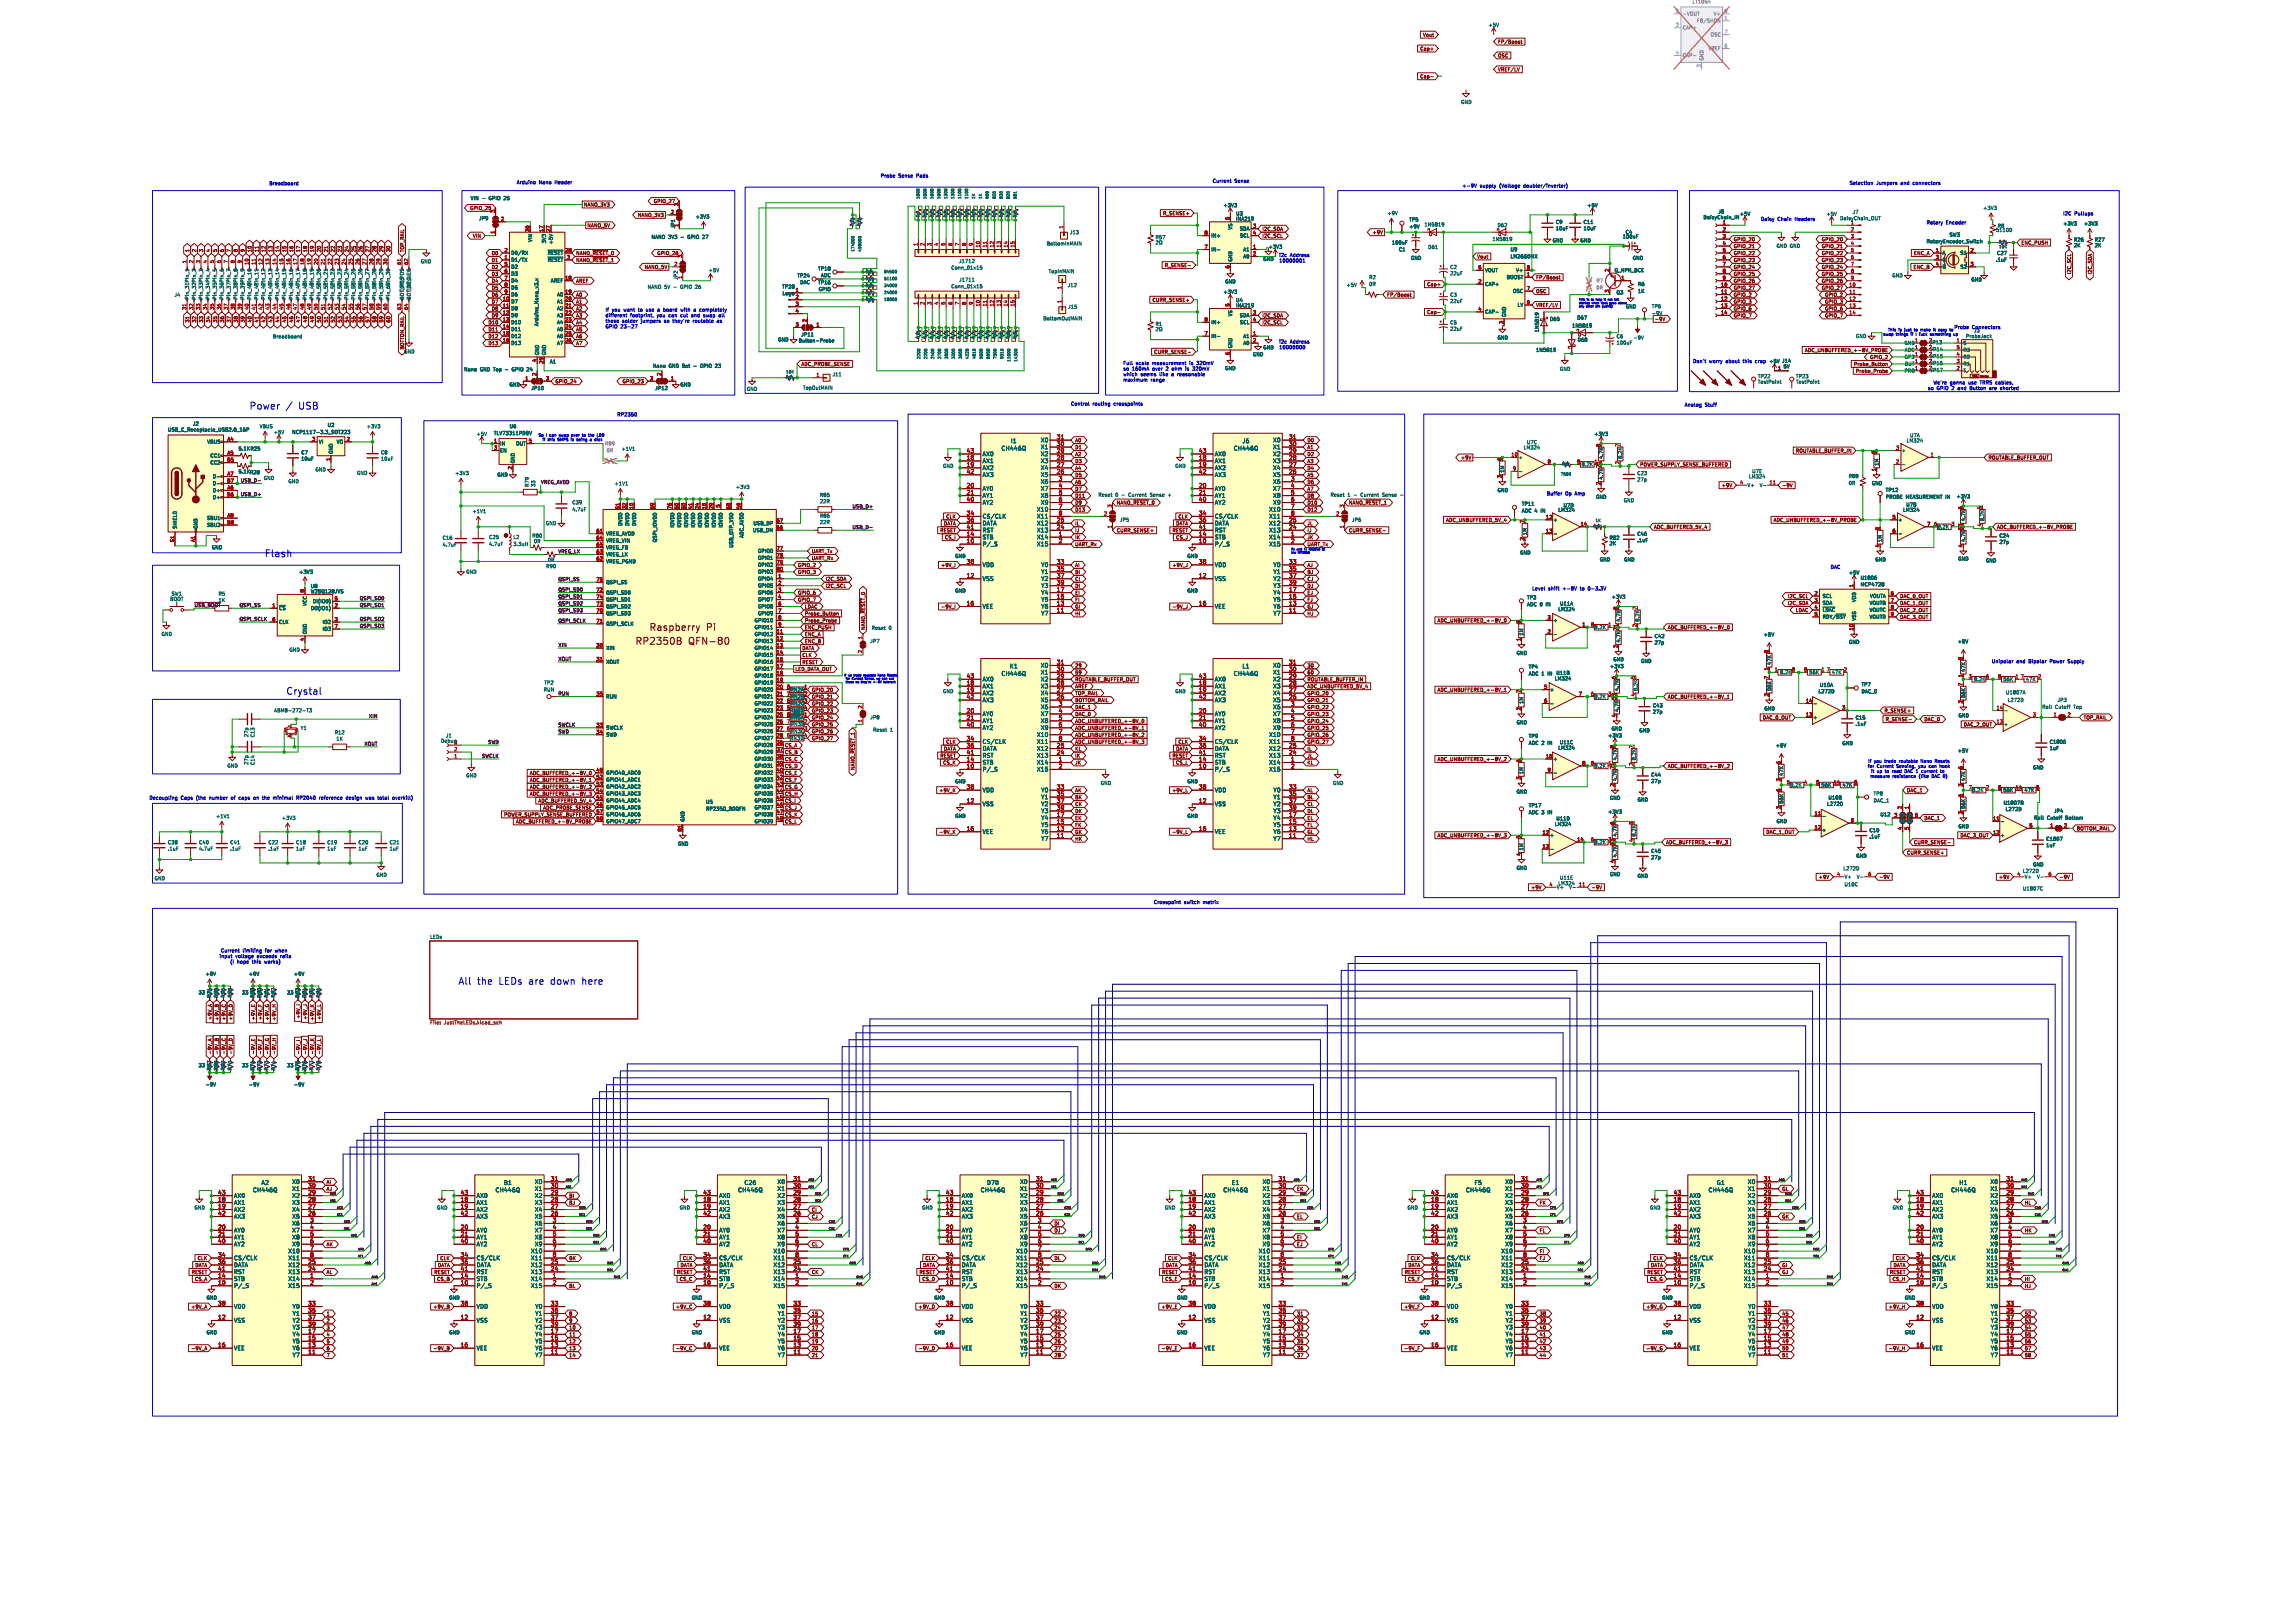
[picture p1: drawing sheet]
<svg xmlns="http://www.w3.org/2000/svg" width="841mm" height="594mm" viewBox="0 0 841 594" stroke-linecap="round" stroke-linejoin="round" font-family="sans-serif">
<defs><g id="words">
<g font-size="3.5" fill="#0000c2">
<text x="91.3" y="150.2">Power</text>
<text x="109" y="150.2">USB</text>
<text x="96.9" y="204.3">Flash</text>
<text x="104.8" y="254.8">Crystal</text>
<text x="168" y="361">All</text>
<text x="174.7" y="361">the</text>
<text x="182.5" y="361">LEDs are</text>
<text x="201.3" y="361">down</text>
<text x="212.7" y="361">here</text>
</g>
<g font-size="3.5" fill="#840000">
<text x="237.8" y="231.6">Raspberry</text>
<text x="258.9" y="231.6">Pi</text>
<text x="232.6" y="236.7">RP2350B</text>
<text x="252.3" y="236.7">QFN-80</text>
</g>
<g font-size="2.1" fill="#a90000">
<text x="387.1" y="161">31</text>
<text x="472.2" y="161">31</text>
<text x="354.1" y="166.1">43</text>
<text x="387.1" y="166.1">29</text>
<text x="387.1" y="163.6">30</text>
<text x="439.2" y="166.1">43</text>
<text x="472.2" y="166.1">29</text>
<text x="472.2" y="163.6">30</text>
<text x="354.1" y="168.7">18</text>
<text x="354.1" y="171.2">19</text>
<text x="354.1" y="173.7">42</text>
<text x="387.1" y="173.7">26</text>
<text x="387.1" y="171.2">27</text>
<text x="387.1" y="168.7">28</text>
<text x="439.2" y="168.7">18</text>
<text x="439.2" y="171.2">19</text>
<text x="439.2" y="173.7">42</text>
<text x="472.2" y="173.7">26</text>
<text x="472.2" y="171.2">27</text>
<text x="472.2" y="168.7">28</text>
<text x="354.1" y="178.8">20</text>
<text x="387.8" y="176.3">3</text>
<text x="387.8" y="178.8">4</text>
<text x="439.2" y="178.8">20</text>
<text x="472.9" y="176.3">3</text>
<text x="472.9" y="178.8">4</text>
<text x="354.1" y="181.4">21</text>
<text x="354.1" y="183.9">40</text>
<text x="387.8" y="181.4">5</text>
<text x="387.8" y="183.9">6</text>
<text x="439.2" y="181.4">21</text>
<text x="439.2" y="183.9">40</text>
<text x="472.9" y="181.4">5</text>
<text x="472.9" y="183.9">6</text>
<text x="354.1" y="189">34</text>
<text x="354.1" y="191.5">36</text>
<text x="387.1" y="191.5">25</text>
<text x="387.8" y="186.4">7</text>
<text x="387.8" y="189">8</text>
<text x="439.2" y="189">34</text>
<text x="439.2" y="191.5">36</text>
<text x="472.2" y="191.5">25</text>
<text x="472.9" y="186.4">7</text>
<text x="472.9" y="189">8</text>
<text x="354.1" y="196.6">14</text>
<text x="354.1" y="194.1">41</text>
<text x="387.1" y="194.1">24</text>
<text x="387.8" y="196.6">1</text>
<text x="439.2" y="196.6">14</text>
<text x="439.2" y="194.1">41</text>
<text x="472.2" y="194.1">24</text>
<text x="472.9" y="196.6">1</text>
<text x="354.1" y="199.1">10</text>
<text x="387.8" y="199.1">2</text>
<text x="439.2" y="199.1">10</text>
<text x="472.9" y="199.1">2</text>
<text x="354.1" y="206.8">38</text>
<text x="387.1" y="206.8">33</text>
<text x="387.1" y="209.3">35</text>
<text x="439.2" y="206.8">38</text>
<text x="472.2" y="206.8">33</text>
<text x="472.2" y="209.3">35</text>
<text x="354.1" y="211.8">12</text>
<text x="387.1" y="211.8">37</text>
<text x="387.1" y="214.4">39</text>
<text x="439.2" y="211.8">12</text>
<text x="472.2" y="211.8">37</text>
<text x="472.2" y="214.4">39</text>
<text x="354.1" y="222">16</text>
<text x="387.1" y="222">13</text>
<text x="387.1" y="219.5">15</text>
<text x="387.1" y="216.9">17</text>
<text x="439.2" y="222">16</text>
<text x="472.2" y="222">13</text>
<text x="472.2" y="219.5">15</text>
<text x="472.2" y="216.9">17</text>
<text x="387.1" y="224.5">11</text>
<text x="472.2" y="224.5">11</text>
<text x="387.1" y="243.6">31</text>
<text x="472.2" y="243.6">31</text>
<text x="354.1" y="251.2">18</text>
<text x="354.1" y="248.7">43</text>
<text x="387.1" y="251.2">28</text>
<text x="387.1" y="248.7">29</text>
<text x="387.1" y="246.1">30</text>
<text x="439.2" y="251.2">18</text>
<text x="439.2" y="248.7">43</text>
<text x="472.2" y="251.2">28</text>
<text x="472.2" y="248.7">29</text>
<text x="472.2" y="246.1">30</text>
<text x="354.1" y="253.7">19</text>
<text x="354.1" y="256.3">42</text>
<text x="387.1" y="256.3">26</text>
<text x="387.1" y="253.7">27</text>
<text x="439.2" y="253.7">19</text>
<text x="439.2" y="256.3">42</text>
<text x="472.2" y="256.3">26</text>
<text x="472.2" y="253.7">27</text>
<text x="354.1" y="261.4">20</text>
<text x="354.1" y="263.9">21</text>
<text x="387.8" y="258.8">3</text>
<text x="387.8" y="261.4">4</text>
<text x="387.8" y="263.9">5</text>
<text x="439.2" y="261.4">20</text>
<text x="439.2" y="263.9">21</text>
<text x="472.9" y="258.8">3</text>
<text x="472.9" y="261.4">4</text>
<text x="472.9" y="263.9">5</text>
<text x="354.1" y="266.4">40</text>
<text x="387.8" y="266.4">6</text>
<text x="387.8" y="269">7</text>
<text x="439.2" y="266.4">40</text>
<text x="472.9" y="266.4">6</text>
<text x="472.9" y="269">7</text>
<text x="354.1" y="271.5">34</text>
<text x="354.1" y="274.1">36</text>
<text x="387.1" y="274.1">25</text>
<text x="387.8" y="271.5">8</text>
<text x="439.2" y="271.5">34</text>
<text x="439.2" y="274.1">36</text>
<text x="472.2" y="274.1">25</text>
<text x="472.9" y="271.5">8</text>
<text x="354.1" y="281.7">10</text>
<text x="354.1" y="279.1">14</text>
<text x="354.1" y="276.6">41</text>
<text x="387.1" y="276.6">24</text>
<text x="387.8" y="279.1">1</text>
<text x="387.8" y="281.7">2</text>
<text x="439.2" y="281.7">10</text>
<text x="439.2" y="279.1">14</text>
<text x="439.2" y="276.6">41</text>
<text x="472.2" y="276.6">24</text>
<text x="472.9" y="279.1">1</text>
<text x="472.9" y="281.7">2</text>
<text x="354.1" y="289.3">38</text>
<text x="387.1" y="289.3">33</text>
<text x="387.1" y="291.8">35</text>
<text x="439.2" y="289.3">38</text>
<text x="472.2" y="289.3">33</text>
<text x="472.2" y="291.8">35</text>
<text x="354.1" y="294.4">12</text>
<text x="387.1" y="299.5">17</text>
<text x="387.1" y="294.4">37</text>
<text x="387.1" y="296.9">39</text>
<text x="439.2" y="294.4">12</text>
<text x="472.2" y="299.5">17</text>
<text x="472.2" y="294.4">37</text>
<text x="472.2" y="296.9">39</text>
<text x="354.1" y="304.5">16</text>
<text x="387.1" y="304.5">13</text>
<text x="387.1" y="302">15</text>
<text x="439.2" y="304.5">16</text>
<text x="472.2" y="304.5">13</text>
<text x="472.2" y="302">15</text>
<text x="387.1" y="307.1">11</text>
<text x="472.2" y="307.1">11</text>
<text x="79.8" y="437.9">43</text>
<text x="112.8" y="437.9">29</text>
<text x="112.8" y="435.4">30</text>
<text x="112.8" y="432.8">31</text>
<text x="168.7" y="437.9">43</text>
<text x="201.7" y="437.9">29</text>
<text x="201.7" y="435.4">30</text>
<text x="201.7" y="432.8">31</text>
<text x="257.6" y="437.9">43</text>
<text x="290.6" y="437.9">29</text>
<text x="290.6" y="435.4">30</text>
<text x="290.6" y="432.8">31</text>
<text x="346.5" y="437.9">43</text>
<text x="379.5" y="437.9">29</text>
<text x="379.5" y="435.4">30</text>
<text x="379.5" y="432.8">31</text>
<text x="435.4" y="437.9">43</text>
<text x="468.4" y="437.9">29</text>
<text x="468.4" y="435.4">30</text>
<text x="468.4" y="432.8">31</text>
<text x="524.3" y="437.9">43</text>
<text x="557.3" y="437.9">29</text>
<text x="557.3" y="435.4">30</text>
<text x="557.3" y="432.8">31</text>
<text x="613.2" y="437.9">43</text>
<text x="646.2" y="437.9">29</text>
<text x="646.2" y="435.4">30</text>
<text x="646.2" y="432.8">31</text>
<text x="702.1" y="437.9">43</text>
<text x="735.1" y="437.9">29</text>
<text x="735.1" y="435.4">30</text>
<text x="735.1" y="432.8">31</text>
<text x="79.8" y="440.4">18</text>
<text x="79.8" y="443">19</text>
<text x="112.8" y="443">27</text>
<text x="112.8" y="440.4">28</text>
<text x="168.7" y="440.4">18</text>
<text x="168.7" y="443">19</text>
<text x="201.7" y="443">27</text>
<text x="201.7" y="440.4">28</text>
<text x="257.6" y="440.4">18</text>
<text x="257.6" y="443">19</text>
<text x="290.6" y="443">27</text>
<text x="290.6" y="440.4">28</text>
<text x="346.5" y="440.4">18</text>
<text x="346.5" y="443">19</text>
<text x="379.5" y="443">27</text>
<text x="379.5" y="440.4">28</text>
<text x="435.4" y="440.4">18</text>
<text x="435.4" y="443">19</text>
<text x="468.4" y="443">27</text>
<text x="468.4" y="440.4">28</text>
<text x="524.3" y="440.4">18</text>
<text x="524.3" y="443">19</text>
<text x="557.3" y="443">27</text>
<text x="557.3" y="440.4">28</text>
<text x="613.2" y="440.4">18</text>
<text x="613.2" y="443">19</text>
<text x="646.2" y="443">27</text>
<text x="646.2" y="440.4">28</text>
<text x="702.1" y="440.4">18</text>
<text x="702.1" y="443">19</text>
<text x="735.1" y="443">27</text>
<text x="735.1" y="440.4">28</text>
<text x="79.8" y="445.5">42</text>
<text x="112.8" y="445.5">26</text>
<text x="113.5" y="448.1">3</text>
<text x="168.7" y="445.5">42</text>
<text x="201.7" y="445.5">26</text>
<text x="202.4" y="448.1">3</text>
<text x="257.6" y="445.5">42</text>
<text x="290.6" y="445.5">26</text>
<text x="291.3" y="448.1">3</text>
<text x="346.5" y="445.5">42</text>
<text x="379.5" y="445.5">26</text>
<text x="380.2" y="448.1">3</text>
<text x="435.4" y="445.5">42</text>
<text x="468.4" y="445.5">26</text>
<text x="469.1" y="448.1">3</text>
<text x="524.3" y="445.5">42</text>
<text x="557.3" y="445.5">26</text>
<text x="558" y="448.1">3</text>
<text x="613.2" y="445.5">42</text>
<text x="646.2" y="445.5">26</text>
<text x="646.9" y="448.1">3</text>
<text x="702.1" y="445.5">42</text>
<text x="735.1" y="445.5">26</text>
<text x="735.8" y="448.1">3</text>
<text x="79.8" y="450.6">20</text>
<text x="79.8" y="453.1">21</text>
<text x="79.8" y="455.7">40</text>
<text x="113.5" y="450.6">4</text>
<text x="113.5" y="453.1">5</text>
<text x="113.5" y="455.7">6</text>
<text x="168.7" y="450.6">20</text>
<text x="168.7" y="453.1">21</text>
<text x="168.7" y="455.7">40</text>
<text x="202.4" y="450.6">4</text>
<text x="202.4" y="453.1">5</text>
<text x="202.4" y="455.7">6</text>
<text x="257.6" y="450.6">20</text>
<text x="257.6" y="453.1">21</text>
<text x="257.6" y="455.7">40</text>
<text x="291.3" y="450.6">4</text>
<text x="291.3" y="453.1">5</text>
<text x="291.3" y="455.7">6</text>
<text x="346.5" y="450.6">20</text>
<text x="346.5" y="453.1">21</text>
<text x="346.5" y="455.7">40</text>
<text x="380.2" y="450.6">4</text>
<text x="380.2" y="453.1">5</text>
<text x="380.2" y="455.7">6</text>
<text x="435.4" y="450.6">20</text>
<text x="435.4" y="453.1">21</text>
<text x="435.4" y="455.7">40</text>
<text x="469.1" y="450.6">4</text>
<text x="469.1" y="453.1">5</text>
<text x="469.1" y="455.7">6</text>
<text x="524.3" y="450.6">20</text>
<text x="524.3" y="453.1">21</text>
<text x="524.3" y="455.7">40</text>
<text x="558" y="450.6">4</text>
<text x="558" y="453.1">5</text>
<text x="558" y="455.7">6</text>
<text x="613.2" y="450.6">20</text>
<text x="613.2" y="453.1">21</text>
<text x="613.2" y="455.7">40</text>
<text x="646.9" y="450.6">4</text>
<text x="646.9" y="453.1">5</text>
<text x="646.9" y="455.7">6</text>
<text x="702.1" y="450.6">20</text>
<text x="702.1" y="453.1">21</text>
<text x="702.1" y="455.7">40</text>
<text x="735.8" y="450.6">4</text>
<text x="735.8" y="453.1">5</text>
<text x="735.8" y="455.7">6</text>
<text x="79.8" y="460.8">34</text>
<text x="113.5" y="458.2">7</text>
<text x="113.5" y="460.8">8</text>
<text x="168.7" y="460.8">34</text>
<text x="202.4" y="458.2">7</text>
<text x="202.4" y="460.8">8</text>
<text x="257.6" y="460.8">34</text>
<text x="291.3" y="458.2">7</text>
<text x="291.3" y="460.8">8</text>
<text x="346.5" y="460.8">34</text>
<text x="380.2" y="458.2">7</text>
<text x="380.2" y="460.8">8</text>
<text x="435.4" y="460.8">34</text>
<text x="469.1" y="458.2">7</text>
<text x="469.1" y="460.8">8</text>
<text x="524.3" y="460.8">34</text>
<text x="558" y="458.2">7</text>
<text x="558" y="460.8">8</text>
<text x="613.2" y="460.8">34</text>
<text x="646.9" y="458.2">7</text>
<text x="646.9" y="460.8">8</text>
<text x="702.1" y="460.8">34</text>
<text x="735.8" y="458.2">7</text>
<text x="735.8" y="460.8">8</text>
<text x="79.8" y="463.3">36</text>
<text x="79.8" y="465.8">41</text>
<text x="112.8" y="465.8">24</text>
<text x="112.8" y="463.3">25</text>
<text x="168.7" y="463.3">36</text>
<text x="168.7" y="465.8">41</text>
<text x="201.7" y="465.8">24</text>
<text x="201.7" y="463.3">25</text>
<text x="257.6" y="463.3">36</text>
<text x="257.6" y="465.8">41</text>
<text x="290.6" y="465.8">24</text>
<text x="290.6" y="463.3">25</text>
<text x="346.5" y="463.3">36</text>
<text x="346.5" y="465.8">41</text>
<text x="379.5" y="465.8">24</text>
<text x="379.5" y="463.3">25</text>
<text x="435.4" y="463.3">36</text>
<text x="435.4" y="465.8">41</text>
<text x="468.4" y="465.8">24</text>
<text x="468.4" y="463.3">25</text>
<text x="524.3" y="463.3">36</text>
<text x="524.3" y="465.8">41</text>
<text x="557.3" y="465.8">24</text>
<text x="557.3" y="463.3">25</text>
<text x="613.2" y="463.3">36</text>
<text x="613.2" y="465.8">41</text>
<text x="646.2" y="465.8">24</text>
<text x="646.2" y="463.3">25</text>
<text x="702.1" y="463.3">36</text>
<text x="702.1" y="465.8">41</text>
<text x="735.1" y="465.8">24</text>
<text x="735.1" y="463.3">25</text>
<text x="79.8" y="470.9">10</text>
<text x="79.8" y="468.4">14</text>
<text x="113.5" y="468.4">1</text>
<text x="113.5" y="470.9">2</text>
<text x="168.7" y="470.9">10</text>
<text x="168.7" y="468.4">14</text>
<text x="202.4" y="468.4">1</text>
<text x="202.4" y="470.9">2</text>
<text x="257.6" y="470.9">10</text>
<text x="257.6" y="468.4">14</text>
<text x="291.3" y="468.4">1</text>
<text x="291.3" y="470.9">2</text>
<text x="346.5" y="470.9">10</text>
<text x="346.5" y="468.4">14</text>
<text x="380.2" y="468.4">1</text>
<text x="380.2" y="470.9">2</text>
<text x="435.4" y="470.9">10</text>
<text x="435.4" y="468.4">14</text>
<text x="469.1" y="468.4">1</text>
<text x="469.1" y="470.9">2</text>
<text x="524.3" y="470.9">10</text>
<text x="524.3" y="468.4">14</text>
<text x="558" y="468.4">1</text>
<text x="558" y="470.9">2</text>
<text x="613.2" y="470.9">10</text>
<text x="613.2" y="468.4">14</text>
<text x="646.9" y="468.4">1</text>
<text x="646.9" y="470.9">2</text>
<text x="702.1" y="470.9">10</text>
<text x="702.1" y="468.4">14</text>
<text x="735.8" y="468.4">1</text>
<text x="735.8" y="470.9">2</text>
<text x="79.8" y="478.5">38</text>
<text x="112.8" y="478.5">33</text>
<text x="168.7" y="478.5">38</text>
<text x="201.7" y="478.5">33</text>
<text x="257.6" y="478.5">38</text>
<text x="290.6" y="478.5">33</text>
<text x="346.5" y="478.5">38</text>
<text x="379.5" y="478.5">33</text>
<text x="435.4" y="478.5">38</text>
<text x="468.4" y="478.5">33</text>
<text x="524.3" y="478.5">38</text>
<text x="557.3" y="478.5">33</text>
<text x="613.2" y="478.5">38</text>
<text x="646.2" y="478.5">33</text>
<text x="702.1" y="478.5">38</text>
<text x="735.1" y="478.5">33</text>
<text x="79.8" y="483.6">12</text>
<text x="112.8" y="481.1">35</text>
<text x="112.8" y="483.6">37</text>
<text x="168.7" y="483.6">12</text>
<text x="201.7" y="481.1">35</text>
<text x="201.7" y="483.6">37</text>
<text x="257.6" y="483.6">12</text>
<text x="290.6" y="481.1">35</text>
<text x="290.6" y="483.6">37</text>
<text x="346.5" y="483.6">12</text>
<text x="379.5" y="481.1">35</text>
<text x="379.5" y="483.6">37</text>
<text x="435.4" y="483.6">12</text>
<text x="468.4" y="481.1">35</text>
<text x="468.4" y="483.6">37</text>
<text x="524.3" y="483.6">12</text>
<text x="557.3" y="481.1">35</text>
<text x="557.3" y="483.6">37</text>
<text x="613.2" y="483.6">12</text>
<text x="646.2" y="481.1">35</text>
<text x="646.2" y="483.6">37</text>
<text x="702.1" y="483.6">12</text>
<text x="735.1" y="481.1">35</text>
<text x="735.1" y="483.6">37</text>
<text x="112.8" y="491.2">15</text>
<text x="112.8" y="488.7">17</text>
<text x="112.8" y="486.2">39</text>
<text x="201.7" y="491.2">15</text>
<text x="201.7" y="488.7">17</text>
<text x="201.7" y="486.2">39</text>
<text x="290.6" y="491.2">15</text>
<text x="290.6" y="488.7">17</text>
<text x="290.6" y="486.2">39</text>
<text x="379.5" y="491.2">15</text>
<text x="379.5" y="488.7">17</text>
<text x="379.5" y="486.2">39</text>
<text x="468.4" y="491.2">15</text>
<text x="468.4" y="488.7">17</text>
<text x="468.4" y="486.2">39</text>
<text x="557.3" y="491.2">15</text>
<text x="557.3" y="488.7">17</text>
<text x="557.3" y="486.2">39</text>
<text x="646.2" y="491.2">15</text>
<text x="646.2" y="488.7">17</text>
<text x="646.2" y="486.2">39</text>
<text x="735.1" y="491.2">15</text>
<text x="735.1" y="488.7">17</text>
<text x="735.1" y="486.2">39</text>
<text x="79.8" y="493.8">16</text>
<text x="112.8" y="496.3">11</text>
<text x="112.8" y="493.8">13</text>
<text x="168.7" y="493.8">16</text>
<text x="201.7" y="496.3">11</text>
<text x="201.7" y="493.8">13</text>
<text x="257.6" y="493.8">16</text>
<text x="290.6" y="496.3">11</text>
<text x="290.6" y="493.8">13</text>
<text x="346.5" y="493.8">16</text>
<text x="379.5" y="496.3">11</text>
<text x="379.5" y="493.8">13</text>
<text x="435.4" y="493.8">16</text>
<text x="468.4" y="496.3">11</text>
<text x="468.4" y="493.8">13</text>
<text x="524.3" y="493.8">16</text>
<text x="557.3" y="496.3">11</text>
<text x="557.3" y="493.8">13</text>
<text x="613.2" y="493.8">16</text>
<text x="646.2" y="496.3">11</text>
<text x="646.2" y="493.8">13</text>
<text x="702.1" y="493.8">16</text>
<text x="735.1" y="496.3">11</text>
<text x="735.1" y="493.8">13</text>
</g>
<g font-size="2.1" fill="#006464">
<text x="359.9" y="167.3">AX0</text>
<text x="366.9" y="165.3">CH446Q</text>
<text x="370.1" y="162.8">I1</text>
<text x="381.3" y="167.3">X2</text>
<text x="381.3" y="164.8">X1</text>
<text x="381.3" y="162.3">X0</text>
<text x="445" y="167.3">AX0</text>
<text x="452" y="165.3">CH446Q</text>
<text x="455" y="162.8">J6</text>
<text x="466.4" y="167.3">X2</text>
<text x="466.4" y="164.8">X1</text>
<text x="466.4" y="162.3">X0</text>
<text x="359.9" y="169.9">AX1</text>
<text x="359.9" y="172.4">AX2</text>
<text x="381.3" y="172.4">X4</text>
<text x="381.3" y="169.9">X3</text>
<text x="445" y="169.9">AX1</text>
<text x="445" y="172.4">AX2</text>
<text x="466.4" y="172.4">X4</text>
<text x="466.4" y="169.9">X3</text>
<text x="359.9" y="175">AX3</text>
<text x="381.3" y="175">X5</text>
<text x="381.3" y="177.5">X6</text>
<text x="445" y="175">AX3</text>
<text x="466.4" y="175">X5</text>
<text x="466.4" y="177.5">X6</text>
<text x="359.9" y="180">AY0</text>
<text x="359.9" y="182.6">AY1</text>
<text x="359.9" y="185.1">AY2</text>
<text x="381.3" y="180">X7</text>
<text x="381.3" y="182.6">X8</text>
<text x="381.3" y="185.1">X9</text>
<text x="445" y="180">AY0</text>
<text x="445" y="182.6">AY1</text>
<text x="445" y="185.1">AY2</text>
<text x="466.4" y="180">X7</text>
<text x="466.4" y="182.6">X8</text>
<text x="466.4" y="185.1">X9</text>
<text x="359.9" y="190.2">CS/CLK</text>
<text x="379.9" y="187.7">X10</text>
<text x="379.9" y="190.2">X11</text>
<text x="445" y="190.2">CS/CLK</text>
<text x="465" y="187.7">X10</text>
<text x="465" y="190.2">X11</text>
<text x="359.9" y="197.8">STB</text>
<text x="359.9" y="192.7">DATA</text>
<text x="359.9" y="195.3">RST</text>
<text x="379.9" y="197.8">X14</text>
<text x="379.9" y="195.3">X13</text>
<text x="379.9" y="192.7">X12</text>
<text x="445" y="197.8">STB</text>
<text x="445" y="192.7">DATA</text>
<text x="445" y="195.3">RST</text>
<text x="465" y="197.8">X14</text>
<text x="465" y="195.3">X13</text>
<text x="465" y="192.7">X12</text>
<text x="359.9" y="200.4">P/_S</text>
<text x="379.9" y="200.4">X15</text>
<text x="445" y="200.4">P/_S</text>
<text x="465" y="200.4">X15</text>
<text x="359.9" y="208">VDD</text>
<text x="381.4" y="208">Y0</text>
<text x="445" y="208">VDD</text>
<text x="466.5" y="208">Y0</text>
<text x="359.9" y="213.1">VSS</text>
<text x="381.4" y="210.5">Y1</text>
<text x="381.4" y="213.1">Y2</text>
<text x="381.4" y="215.6">Y3</text>
<text x="445" y="213.1">VSS</text>
<text x="466.5" y="210.5">Y1</text>
<text x="466.5" y="213.1">Y2</text>
<text x="466.5" y="215.6">Y3</text>
<text x="381.4" y="220.7">Y5</text>
<text x="381.4" y="218.1">Y4</text>
<text x="466.5" y="220.7">Y5</text>
<text x="466.5" y="218.1">Y4</text>
<text x="359.9" y="223.2">VEE</text>
<text x="381.4" y="225.8">Y7</text>
<text x="381.4" y="223.2">Y6</text>
<text x="445" y="223.2">VEE</text>
<text x="466.5" y="225.8">Y7</text>
<text x="466.5" y="223.2">Y6</text>
<text x="369.7" y="245.4">K1</text>
<text x="381.3" y="244.8">X0</text>
<text x="454.9" y="245.4">L1</text>
<text x="466.4" y="244.8">X0</text>
<text x="359.9" y="249.9">AX0</text>
<text x="366.9" y="247.9">CH446Q</text>
<text x="381.3" y="249.9">X2</text>
<text x="381.3" y="247.4">X1</text>
<text x="445" y="249.9">AX0</text>
<text x="452" y="247.9">CH446Q</text>
<text x="466.4" y="249.9">X2</text>
<text x="466.4" y="247.4">X1</text>
<text x="359.9" y="252.4">AX1</text>
<text x="359.9" y="255">AX2</text>
<text x="359.9" y="257.5">AX3</text>
<text x="381.3" y="257.5">X5</text>
<text x="381.3" y="255">X4</text>
<text x="381.3" y="252.4">X3</text>
<text x="445" y="252.4">AX1</text>
<text x="445" y="255">AX2</text>
<text x="445" y="257.5">AX3</text>
<text x="466.4" y="257.5">X5</text>
<text x="466.4" y="255">X4</text>
<text x="466.4" y="252.4">X3</text>
<text x="359.9" y="262.6">AY0</text>
<text x="381.3" y="260.1">X6</text>
<text x="381.3" y="262.6">X7</text>
<text x="445" y="262.6">AY0</text>
<text x="466.4" y="260.1">X6</text>
<text x="466.4" y="262.6">X7</text>
<text x="359.9" y="265.1">AY1</text>
<text x="359.9" y="267.7">AY2</text>
<text x="381.3" y="265.1">X8</text>
<text x="381.3" y="267.7">X9</text>
<text x="445" y="265.1">AY1</text>
<text x="445" y="267.7">AY2</text>
<text x="466.4" y="265.1">X8</text>
<text x="466.4" y="267.7">X9</text>
<text x="359.9" y="272.8">CS/CLK</text>
<text x="359.9" y="275.3">DATA</text>
<text x="379.9" y="275.3">X12</text>
<text x="379.9" y="270.2">X10</text>
<text x="379.9" y="272.8">X11</text>
<text x="445" y="272.8">CS/CLK</text>
<text x="445" y="275.3">DATA</text>
<text x="465" y="275.3">X12</text>
<text x="465" y="270.2">X10</text>
<text x="465" y="272.8">X11</text>
<text x="359.9" y="280.4">STB</text>
<text x="359.9" y="277.8">RST</text>
<text x="379.9" y="280.4">X14</text>
<text x="379.9" y="277.8">X13</text>
<text x="445" y="280.4">STB</text>
<text x="445" y="277.8">RST</text>
<text x="465" y="280.4">X14</text>
<text x="465" y="277.8">X13</text>
<text x="359.9" y="282.9">P/_S</text>
<text x="379.9" y="282.9">X15</text>
<text x="445" y="282.9">P/_S</text>
<text x="465" y="282.9">X15</text>
<text x="359.9" y="290.5">VDD</text>
<text x="381.4" y="290.5">Y0</text>
<text x="381.4" y="293.1">Y1</text>
<text x="445" y="290.5">VDD</text>
<text x="466.5" y="290.5">Y0</text>
<text x="466.5" y="293.1">Y1</text>
<text x="359.9" y="295.6">VSS</text>
<text x="381.4" y="295.6">Y2</text>
<text x="381.4" y="298.2">Y3</text>
<text x="445" y="295.6">VSS</text>
<text x="466.5" y="295.6">Y2</text>
<text x="466.5" y="298.2">Y3</text>
<text x="359.9" y="305.8">VEE</text>
<text x="381.4" y="305.8">Y6</text>
<text x="381.4" y="303.2">Y5</text>
<text x="381.4" y="300.7">Y4</text>
<text x="445" y="305.8">VEE</text>
<text x="466.5" y="305.8">Y6</text>
<text x="466.5" y="303.2">Y5</text>
<text x="466.5" y="300.7">Y4</text>
<text x="381.4" y="308.3">Y7</text>
<text x="466.5" y="308.3">Y7</text>
<text x="92.5" y="437.1">CH446Q</text>
<text x="95.5" y="434.6">A2</text>
<text x="107" y="436.6">X1</text>
<text x="107" y="434">X0</text>
<text x="181.4" y="437.1">CH446Q</text>
<text x="184.3" y="434.6">B1</text>
<text x="195.9" y="436.6">X1</text>
<text x="195.9" y="434">X0</text>
<text x="270.3" y="437.1">CH446Q</text>
<text x="272.4" y="434.6">C26</text>
<text x="284.8" y="436.6">X1</text>
<text x="284.8" y="434">X0</text>
<text x="359.2" y="437.1">CH446Q</text>
<text x="361.3" y="434.6">D70</text>
<text x="373.7" y="436.6">X1</text>
<text x="373.7" y="434">X0</text>
<text x="448.1" y="437.1">CH446Q</text>
<text x="451" y="434.6">E1</text>
<text x="462.6" y="436.6">X1</text>
<text x="462.6" y="434">X0</text>
<text x="537" y="437.1">CH446Q</text>
<text x="540" y="434.6">F5</text>
<text x="551.5" y="436.6">X1</text>
<text x="551.5" y="434">X0</text>
<text x="625.9" y="437.1">CH446Q</text>
<text x="628.8" y="434.6">G1</text>
<text x="640.4" y="436.6">X1</text>
<text x="640.4" y="434">X0</text>
<text x="714.8" y="437.1">CH446Q</text>
<text x="717.6" y="434.6">H1</text>
<text x="729.3" y="436.6">X1</text>
<text x="729.3" y="434">X0</text>
<text x="85.6" y="441.7">AX1</text>
<text x="85.6" y="439.1">AX0</text>
<text x="107" y="441.7">X3</text>
<text x="107" y="439.1">X2</text>
<text x="174.5" y="441.7">AX1</text>
<text x="174.5" y="439.1">AX0</text>
<text x="195.9" y="441.7">X3</text>
<text x="195.9" y="439.1">X2</text>
<text x="263.4" y="441.7">AX1</text>
<text x="263.4" y="439.1">AX0</text>
<text x="284.8" y="441.7">X3</text>
<text x="284.8" y="439.1">X2</text>
<text x="352.3" y="441.7">AX1</text>
<text x="352.3" y="439.1">AX0</text>
<text x="373.7" y="441.7">X3</text>
<text x="373.7" y="439.1">X2</text>
<text x="441.2" y="441.7">AX1</text>
<text x="441.2" y="439.1">AX0</text>
<text x="462.6" y="441.7">X3</text>
<text x="462.6" y="439.1">X2</text>
<text x="530.1" y="441.7">AX1</text>
<text x="530.1" y="439.1">AX0</text>
<text x="551.5" y="441.7">X3</text>
<text x="551.5" y="439.1">X2</text>
<text x="619" y="441.7">AX1</text>
<text x="619" y="439.1">AX0</text>
<text x="640.4" y="441.7">X3</text>
<text x="640.4" y="439.1">X2</text>
<text x="707.9" y="441.7">AX1</text>
<text x="707.9" y="439.1">AX0</text>
<text x="729.3" y="441.7">X3</text>
<text x="729.3" y="439.1">X2</text>
<text x="85.6" y="444.2">AX2</text>
<text x="85.6" y="446.7">AX3</text>
<text x="107" y="446.7">X5</text>
<text x="107" y="444.2">X4</text>
<text x="107" y="449.3">X6</text>
<text x="174.5" y="444.2">AX2</text>
<text x="174.5" y="446.7">AX3</text>
<text x="195.9" y="446.7">X5</text>
<text x="195.9" y="444.2">X4</text>
<text x="195.9" y="449.3">X6</text>
<text x="263.4" y="444.2">AX2</text>
<text x="263.4" y="446.7">AX3</text>
<text x="284.8" y="446.7">X5</text>
<text x="284.8" y="444.2">X4</text>
<text x="284.8" y="449.3">X6</text>
<text x="352.3" y="444.2">AX2</text>
<text x="352.3" y="446.7">AX3</text>
<text x="373.7" y="446.7">X5</text>
<text x="373.7" y="444.2">X4</text>
<text x="373.7" y="449.3">X6</text>
<text x="441.2" y="444.2">AX2</text>
<text x="441.2" y="446.7">AX3</text>
<text x="462.6" y="446.7">X5</text>
<text x="462.6" y="444.2">X4</text>
<text x="462.6" y="449.3">X6</text>
<text x="530.1" y="444.2">AX2</text>
<text x="530.1" y="446.7">AX3</text>
<text x="551.5" y="446.7">X5</text>
<text x="551.5" y="444.2">X4</text>
<text x="551.5" y="449.3">X6</text>
<text x="619" y="444.2">AX2</text>
<text x="619" y="446.7">AX3</text>
<text x="640.4" y="446.7">X5</text>
<text x="640.4" y="444.2">X4</text>
<text x="640.4" y="449.3">X6</text>
<text x="707.9" y="444.2">AX2</text>
<text x="707.9" y="446.7">AX3</text>
<text x="729.3" y="446.7">X5</text>
<text x="729.3" y="444.2">X4</text>
<text x="729.3" y="449.3">X6</text>
<text x="85.6" y="451.8">AY0</text>
<text x="85.6" y="454.4">AY1</text>
<text x="107" y="451.8">X7</text>
<text x="107" y="454.4">X8</text>
<text x="174.5" y="451.8">AY0</text>
<text x="174.5" y="454.4">AY1</text>
<text x="195.9" y="451.8">X7</text>
<text x="195.9" y="454.4">X8</text>
<text x="263.4" y="451.8">AY0</text>
<text x="263.4" y="454.4">AY1</text>
<text x="284.8" y="451.8">X7</text>
<text x="284.8" y="454.4">X8</text>
<text x="352.3" y="451.8">AY0</text>
<text x="352.3" y="454.4">AY1</text>
<text x="373.7" y="451.8">X7</text>
<text x="373.7" y="454.4">X8</text>
<text x="441.2" y="451.8">AY0</text>
<text x="441.2" y="454.4">AY1</text>
<text x="462.6" y="451.8">X7</text>
<text x="462.6" y="454.4">X8</text>
<text x="530.1" y="451.8">AY0</text>
<text x="530.1" y="454.4">AY1</text>
<text x="551.5" y="451.8">X7</text>
<text x="551.5" y="454.4">X8</text>
<text x="619" y="451.8">AY0</text>
<text x="619" y="454.4">AY1</text>
<text x="640.4" y="451.8">X7</text>
<text x="640.4" y="454.4">X8</text>
<text x="707.9" y="451.8">AY0</text>
<text x="707.9" y="454.4">AY1</text>
<text x="729.3" y="451.8">X7</text>
<text x="729.3" y="454.4">X8</text>
<text x="85.6" y="462">CS/CLK</text>
<text x="85.6" y="456.9">AY2</text>
<text x="105.5" y="459.4">X10</text>
<text x="105.5" y="462">X11</text>
<text x="107" y="456.9">X9</text>
<text x="174.5" y="462">CS/CLK</text>
<text x="174.5" y="456.9">AY2</text>
<text x="194.4" y="459.4">X10</text>
<text x="194.4" y="462">X11</text>
<text x="195.9" y="456.9">X9</text>
<text x="263.4" y="462">CS/CLK</text>
<text x="263.4" y="456.9">AY2</text>
<text x="283.3" y="459.4">X10</text>
<text x="283.3" y="462">X11</text>
<text x="284.8" y="456.9">X9</text>
<text x="352.3" y="462">CS/CLK</text>
<text x="352.3" y="456.9">AY2</text>
<text x="372.2" y="459.4">X10</text>
<text x="372.2" y="462">X11</text>
<text x="373.7" y="456.9">X9</text>
<text x="441.2" y="462">CS/CLK</text>
<text x="441.2" y="456.9">AY2</text>
<text x="461.1" y="459.4">X10</text>
<text x="461.1" y="462">X11</text>
<text x="462.6" y="456.9">X9</text>
<text x="530.1" y="462">CS/CLK</text>
<text x="530.1" y="456.9">AY2</text>
<text x="550" y="459.4">X10</text>
<text x="550" y="462">X11</text>
<text x="551.5" y="456.9">X9</text>
<text x="619" y="462">CS/CLK</text>
<text x="619" y="456.9">AY2</text>
<text x="638.9" y="459.4">X10</text>
<text x="638.9" y="462">X11</text>
<text x="640.4" y="456.9">X9</text>
<text x="707.9" y="462">CS/CLK</text>
<text x="707.9" y="456.9">AY2</text>
<text x="727.8" y="459.4">X10</text>
<text x="727.8" y="462">X11</text>
<text x="729.3" y="456.9">X9</text>
<text x="85.6" y="464.5">DATA</text>
<text x="85.6" y="467.1">RST</text>
<text x="105.5" y="467.1">X13</text>
<text x="105.5" y="464.5">X12</text>
<text x="174.5" y="464.5">DATA</text>
<text x="174.5" y="467.1">RST</text>
<text x="194.4" y="467.1">X13</text>
<text x="194.4" y="464.5">X12</text>
<text x="263.4" y="464.5">DATA</text>
<text x="263.4" y="467.1">RST</text>
<text x="283.3" y="467.1">X13</text>
<text x="283.3" y="464.5">X12</text>
<text x="352.3" y="464.5">DATA</text>
<text x="352.3" y="467.1">RST</text>
<text x="372.2" y="467.1">X13</text>
<text x="372.2" y="464.5">X12</text>
<text x="441.2" y="464.5">DATA</text>
<text x="441.2" y="467.1">RST</text>
<text x="461.1" y="467.1">X13</text>
<text x="461.1" y="464.5">X12</text>
<text x="530.1" y="464.5">DATA</text>
<text x="530.1" y="467.1">RST</text>
<text x="550" y="467.1">X13</text>
<text x="550" y="464.5">X12</text>
<text x="619" y="464.5">DATA</text>
<text x="619" y="467.1">RST</text>
<text x="638.9" y="467.1">X13</text>
<text x="638.9" y="464.5">X12</text>
<text x="707.9" y="464.5">DATA</text>
<text x="707.9" y="467.1">RST</text>
<text x="727.8" y="467.1">X13</text>
<text x="727.8" y="464.5">X12</text>
<text x="85.6" y="472.1">P/_S</text>
<text x="85.6" y="469.6">STB</text>
<text x="105.5" y="469.6">X14</text>
<text x="105.5" y="472.1">X15</text>
<text x="174.5" y="472.1">P/_S</text>
<text x="174.5" y="469.6">STB</text>
<text x="194.4" y="469.6">X14</text>
<text x="194.4" y="472.1">X15</text>
<text x="263.4" y="472.1">P/_S</text>
<text x="263.4" y="469.6">STB</text>
<text x="283.3" y="469.6">X14</text>
<text x="283.3" y="472.1">X15</text>
<text x="352.3" y="472.1">P/_S</text>
<text x="352.3" y="469.6">STB</text>
<text x="372.2" y="469.6">X14</text>
<text x="372.2" y="472.1">X15</text>
<text x="441.2" y="472.1">P/_S</text>
<text x="441.2" y="469.6">STB</text>
<text x="461.1" y="469.6">X14</text>
<text x="461.1" y="472.1">X15</text>
<text x="530.1" y="472.1">P/_S</text>
<text x="530.1" y="469.6">STB</text>
<text x="550" y="469.6">X14</text>
<text x="550" y="472.1">X15</text>
<text x="619" y="472.1">P/_S</text>
<text x="619" y="469.6">STB</text>
<text x="638.9" y="469.6">X14</text>
<text x="638.9" y="472.1">X15</text>
<text x="707.9" y="472.1">P/_S</text>
<text x="707.9" y="469.6">STB</text>
<text x="727.8" y="469.6">X14</text>
<text x="727.8" y="472.1">X15</text>
<text x="85.6" y="479.8">VDD</text>
<text x="107.1" y="479.8">Y0</text>
<text x="174.5" y="479.8">VDD</text>
<text x="196" y="479.8">Y0</text>
<text x="263.4" y="479.8">VDD</text>
<text x="284.9" y="479.8">Y0</text>
<text x="352.3" y="479.8">VDD</text>
<text x="373.8" y="479.8">Y0</text>
<text x="441.2" y="479.8">VDD</text>
<text x="462.7" y="479.8">Y0</text>
<text x="530.1" y="479.8">VDD</text>
<text x="551.6" y="479.8">Y0</text>
<text x="619" y="479.8">VDD</text>
<text x="640.5" y="479.8">Y0</text>
<text x="707.9" y="479.8">VDD</text>
<text x="729.4" y="479.8">Y0</text>
<text x="85.6" y="484.8">VSS</text>
<text x="107.1" y="482.3">Y1</text>
<text x="107.1" y="484.8">Y2</text>
<text x="174.5" y="484.8">VSS</text>
<text x="196" y="482.3">Y1</text>
<text x="196" y="484.8">Y2</text>
<text x="263.4" y="484.8">VSS</text>
<text x="284.9" y="482.3">Y1</text>
<text x="284.9" y="484.8">Y2</text>
<text x="352.3" y="484.8">VSS</text>
<text x="373.8" y="482.3">Y1</text>
<text x="373.8" y="484.8">Y2</text>
<text x="441.2" y="484.8">VSS</text>
<text x="462.7" y="482.3">Y1</text>
<text x="462.7" y="484.8">Y2</text>
<text x="530.1" y="484.8">VSS</text>
<text x="551.6" y="482.3">Y1</text>
<text x="551.6" y="484.8">Y2</text>
<text x="619" y="484.8">VSS</text>
<text x="640.5" y="482.3">Y1</text>
<text x="640.5" y="484.8">Y2</text>
<text x="707.9" y="484.8">VSS</text>
<text x="729.4" y="482.3">Y1</text>
<text x="729.4" y="484.8">Y2</text>
<text x="107.1" y="489.9">Y4</text>
<text x="107.1" y="487.4">Y3</text>
<text x="196" y="489.9">Y4</text>
<text x="196" y="487.4">Y3</text>
<text x="284.9" y="489.9">Y4</text>
<text x="284.9" y="487.4">Y3</text>
<text x="373.8" y="489.9">Y4</text>
<text x="373.8" y="487.4">Y3</text>
<text x="462.7" y="489.9">Y4</text>
<text x="462.7" y="487.4">Y3</text>
<text x="551.6" y="489.9">Y4</text>
<text x="551.6" y="487.4">Y3</text>
<text x="640.5" y="489.9">Y4</text>
<text x="640.5" y="487.4">Y3</text>
<text x="729.4" y="489.9">Y4</text>
<text x="729.4" y="487.4">Y3</text>
<text x="85.6" y="495">VEE</text>
<text x="107.1" y="497.5">Y7</text>
<text x="107.1" y="495">Y6</text>
<text x="107.1" y="492.5">Y5</text>
<text x="174.5" y="495">VEE</text>
<text x="196" y="497.5">Y7</text>
<text x="196" y="495">Y6</text>
<text x="196" y="492.5">Y5</text>
<text x="263.4" y="495">VEE</text>
<text x="284.9" y="497.5">Y7</text>
<text x="284.9" y="495">Y6</text>
<text x="284.9" y="492.5">Y5</text>
<text x="352.3" y="495">VEE</text>
<text x="373.8" y="497.5">Y7</text>
<text x="373.8" y="495">Y6</text>
<text x="373.8" y="492.5">Y5</text>
<text x="441.2" y="495">VEE</text>
<text x="462.7" y="497.5">Y7</text>
<text x="462.7" y="495">Y6</text>
<text x="462.7" y="492.5">Y5</text>
<text x="530.1" y="495">VEE</text>
<text x="551.6" y="497.5">Y7</text>
<text x="551.6" y="495">Y6</text>
<text x="551.6" y="492.5">Y5</text>
<text x="619" y="495">VEE</text>
<text x="640.5" y="497.5">Y7</text>
<text x="640.5" y="495">Y6</text>
<text x="640.5" y="492.5">Y5</text>
<text x="707.9" y="495">VEE</text>
<text x="729.4" y="497.5">Y7</text>
<text x="729.4" y="495">Y6</text>
<text x="729.4" y="492.5">Y5</text>
</g>
<g font-size="1.8" fill="#aaa">
<text x="614" y="4.8">5</text>
<text x="631.8" y="4.8">8</text>
<text x="614" y="9.9">2</text>
<text x="631.8" y="7.4">1</text>
<text x="631.8" y="17.5">6</text>
<text x="631.8" y="12.4">7</text>
<text x="614" y="20.1">4</text>
<text x="623.3" y="24.8" transform="rotate(-90 623.3 24.8)">3</text>
</g>
<g font-size="1.8" fill="#989898">
<text x="616.5" y="5.9">-VOUT</text>
<text x="620.1" y="1.5">LT1054</text>
<text x="627.8" y="5.9">V+</text>
<text x="616.5" y="11">CAP+</text>
<text x="621.6" y="8.5">FB/SHDN</text>
<text x="626.7" y="13.6">OSC</text>
<text x="616.5" y="21.2">CAP-</text>
<text x="624.4" y="22.4" transform="rotate(-90 624.4 22.4)">GND</text>
<text x="625.9" y="18.6">VREF</text>
<text x="584.8" y="103.7">R7</text>
<text x="584.8" y="106.3">0R</text>
<text x="221.6" y="163.4">R89</text>
<text x="222.2" y="166">0R</text>
</g>
<g font-size="1.8" fill="#006464">
<text x="545.3" y="10.1">+5V</text>
<text x="535.3" y="38.3">GND</text>
<text x="172.3" y="73.5">VIN</text>
<text x="179.3" y="73.5">GPIO 25</text>
<text x="448.2" y="76.1">+3V3</text>
<text x="581.5" y="76.1">+5V</text>
<text x="726.6" y="77.1">+3V3</text>
<text x="175.4" y="80.9">JP9</text>
<text x="247.5" y="83.9" transform="rotate(-90 247.5 83.9)">JP1</text>
<text x="254.8" y="80.3">+3V3</text>
<text x="452.8" y="79.1">U3</text>
<text x="452.8" y="81.1">INA219</text>
<text x="508.2" y="79">+9V</text>
<text x="516.3" y="81.4">TP5</text>
<text x="516.3" y="83.9">+9V</text>
<text x="521.9" y="83.2">1N5819</text>
<text x="548.6" y="83.4">D62</text>
<text x="570" y="82.2">C9</text>
<text x="580.1" y="82.2">C11</text>
<text x="624.1" y="80.5">DaisyChain_IN</text>
<text x="629.6" y="78.5">J8</text>
<text x="637.4" y="79.3">+5V</text>
<text x="669.2" y="79.3">+5V</text>
<text x="674.2" y="80.9">DaisyChain_OUT</text>
<text x="678.1" y="82.3">1</text>
<text x="678.8" y="78.6">J7</text>
<text x="731.9" y="83.7">R8</text>
<text x="755.9" y="82.8">+3V3</text>
<text x="763.5" y="82.8">+3V3</text>
<text x="195.2" y="88.8" transform="rotate(-90 195.2 88.8)">VIN</text>
<text x="200.3" y="89.3" transform="rotate(-90 200.3 89.3)">3V3</text>
<text x="202.8" y="89.7" transform="rotate(-90 202.8 89.7)">+5V</text>
<text x="238.6" y="87.7">NANO 3V3</text>
<text x="249.5" y="87.7">-</text>
<text x="252.3" y="87.7">GPIO 27</text>
<text x="391.9" y="86">J13</text>
<text x="423.3" y="87.9">R57</text>
<text x="443.7" y="87.2">IN+</text>
<text x="451.7" y="84.3" transform="rotate(-90 451.7 84.3)">VS</text>
<text x="454.2" y="84.7">SDA</text>
<text x="454.3" y="87.2">SCL</text>
<text x="509.9" y="89.8">100uF</text>
<text x="546.8" y="88.5">1N5819</text>
<text x="568.8" y="89">GND</text>
<text x="570" y="84.6">10uF</text>
<text x="579" y="89">GND</text>
<text x="580.1" y="84.6">10uF</text>
<text x="594.5" y="87.6">100uF</text>
<text x="595.6" y="86">C4</text>
<text x="705.8" y="89.3">RotaryEncoder_Switch</text>
<text x="714.2" y="86.9">SW3</text>
<text x="731.3" y="85.2">51100</text>
<text x="759.9" y="88.7">R26</text>
<text x="767.5" y="88.7">R27</text>
<text x="187.2" y="93.6">D0/RX</text>
<text x="200.6" y="93.6">~{RESET}</text>
<text x="383.4" y="90.1">BottomInMAIN</text>
<text x="443.7" y="92.3">IN-</text>
<text x="455.5" y="92.3">A1</text>
<text x="455.5" y="94.8">A0</text>
<text x="462.8" y="95.8">GND</text>
<text x="464.7" y="91.3">+3V3</text>
<text x="512.5" y="92.3">C1</text>
<text x="516.9" y="95.4">GND</text>
<text x="523.2" y="91.4">D61</text>
<text x="553.4" y="92.3">U9</text>
<text x="553.4" y="94.8">LM2660MX</text>
<text x="598.2" y="95.4">GND</text>
<text x="650.9" y="91">GND GND</text>
<text x="711.7" y="93.6">A</text>
<text x="718.2" y="93.6">S1</text>
<text x="731.6" y="93.6">C27</text>
<text x="759.9" y="90.8">2K</text>
<text x="767.5" y="90.8">2K</text>
<text x="154" y="96.7">GND</text>
<text x="187.2" y="96.1">D1/TX</text>
<text x="187.2" y="98.7">D2</text>
<text x="187.2" y="101.2">D3</text>
<text x="200.6" y="96.1">~{RESET}</text>
<text x="259.6" y="99.9">+5V</text>
<text x="292.1" y="101.9">TP24</text>
<text x="299.7" y="99.3">TP18</text>
<text x="300.7" y="101.8">ADC</text>
<text x="348.5" y="99">Conn_01x15</text>
<text x="351.3" y="96.6">J1712</text>
<text x="384.1" y="100.3">TopInMAIN</text>
<text x="451.7" y="96" transform="rotate(-90 451.7 96)">GND</text>
<text x="531.3" y="98.8">C2</text>
<text x="531.3" y="101.1">22uF</text>
<text x="544.1" y="99.9">VOUT</text>
<text x="555.4" y="99.9">V+</text>
<text x="591.5" y="99.9">Q_NPN_BCE</text>
<text x="693.3" y="101.8">GND</text>
<text x="711.7" y="96.1">C</text>
<text x="711.7" y="98.7">B</text>
<text x="718.2" y="98.7">S2</text>
<text x="731.3" y="96.1">.1uF</text>
<text x="148.2" y="106.8" transform="rotate(-90 148.2 106.8)">TOP_POS</text>
<text x="150.7" y="106.8" transform="rotate(-90 150.7 106.8)">TOP_NEG</text>
<text x="187.2" y="103.7">D4</text>
<text x="187.2" y="106.3">D5</text>
<text x="201.7" y="103.7">AREF</text>
<text x="237.2" y="106">NANO 5V</text>
<text x="246.9" y="106">-</text>
<text x="248.5" y="102.7" transform="rotate(-90 248.5 102.7)">JP2</text>
<text x="249.6" y="106">GPIO 26</text>
<text x="249.9" y="102.3" transform="rotate(-90 249.9 102.3)">1</text>
<text x="286.5" y="105.9">TP28</text>
<text x="293.1" y="104.3">DAC</text>
<text x="299.7" y="104.4">TP16</text>
<text x="299.9" y="106.8">GPIO</text>
<text x="348.5" y="105.8">Conn_01x15</text>
<text x="351.3" y="103.4">J1711</text>
<text x="391.1" y="105.4">J12</text>
<text x="448.2" y="107.9">+3V3</text>
<text x="448.8" y="104.1">GND</text>
<text x="493.3" y="105.3">+5V</text>
<text x="501.6" y="102.5">R2</text>
<text x="501.6" y="105">0R</text>
<text x="544.1" y="105">CAP+</text>
<text x="552" y="102.5">BOOST</text>
<text x="554.3" y="107.5">OSC</text>
<text x="600.1" y="105">R6</text>
<text x="600.1" y="107.5">1K</text>
<text x="722.2" y="103.4">GND</text>
<text x="63.8" y="108.9">J4</text>
<text x="69.4" y="110" transform="rotate(-90 69.4 110)">Pin_31 Pin_1</text>
<text x="72" y="110" transform="rotate(-90 72 110)">Pin_32 Pin_2</text>
<text x="74.5" y="110" transform="rotate(-90 74.5 110)">Pin_33 Pin_3</text>
<text x="77.1" y="110" transform="rotate(-90 77.1 110)">Pin_34 Pin_4</text>
<text x="79.6" y="110" transform="rotate(-90 79.6 110)">Pin_35 Pin_5</text>
<text x="82.1" y="110" transform="rotate(-90 82.1 110)">Pin_36 Pin_6</text>
<text x="84.7" y="110" transform="rotate(-90 84.7 110)">Pin_37 Pin_7</text>
<text x="87.2" y="110" transform="rotate(-90 87.2 110)">Pin_38 Pin_8</text>
<text x="89.8" y="110" transform="rotate(-90 89.8 110)">Pin_39 Pin_9</text>
<text x="92.3" y="110" transform="rotate(-90 92.3 110)">Pin_40Pin_10</text>
<text x="94.8" y="110" transform="rotate(-90 94.8 110)">Pin_41Pin_11</text>
<text x="97.4" y="110" transform="rotate(-90 97.4 110)">Pin_42Pin_12</text>
<text x="99.9" y="110" transform="rotate(-90 99.9 110)">Pin_43Pin_13</text>
<text x="102.5" y="110" transform="rotate(-90 102.5 110)">Pin_44Pin_14</text>
<text x="105" y="110" transform="rotate(-90 105 110)">Pin_45Pin_15</text>
<text x="107.5" y="110" transform="rotate(-90 107.5 110)">Pin_46Pin_16</text>
<text x="110.1" y="110" transform="rotate(-90 110.1 110)">Pin_47Pin_17</text>
<text x="112.6" y="110" transform="rotate(-90 112.6 110)">Pin_48Pin_18</text>
<text x="115.2" y="110" transform="rotate(-90 115.2 110)">Pin_49Pin_19</text>
<text x="117.7" y="110" transform="rotate(-90 117.7 110)">Pin_50Pin_20</text>
<text x="120.2" y="110" transform="rotate(-90 120.2 110)">Pin_51Pin_21</text>
<text x="122.8" y="110" transform="rotate(-90 122.8 110)">Pin_52Pin_22</text>
<text x="125.3" y="110" transform="rotate(-90 125.3 110)">Pin_53Pin_23</text>
<text x="127.9" y="110" transform="rotate(-90 127.9 110)">Pin_54Pin_24</text>
<text x="130.4" y="110" transform="rotate(-90 130.4 110)">Pin_55Pin_25</text>
<text x="132.9" y="110" transform="rotate(-90 132.9 110)">Pin_56Pin_26</text>
<text x="135.5" y="110" transform="rotate(-90 135.5 110)">Pin_57Pin_27</text>
<text x="138" y="110" transform="rotate(-90 138 110)">Pin_58Pin_28</text>
<text x="140.6" y="110" transform="rotate(-90 140.6 110)">Pin_59Pin_29</text>
<text x="143.1" y="110" transform="rotate(-90 143.1 110)">Pin_60Pin_30</text>
<text x="148.2" y="110" transform="rotate(-90 148.2 110)">BOT_POS</text>
<text x="150.7" y="110" transform="rotate(-90 150.7 110)">BOT_NEG</text>
<text x="187.2" y="111.4">D7</text>
<text x="187.2" y="113.9">D8</text>
<text x="187.2" y="108.8">D6</text>
<text x="204" y="108.8">A0</text>
<text x="204" y="111.4">A1</text>
<text x="204" y="113.9">A2</text>
<text x="286.6" y="108.4">Logo</text>
<text x="391.3" y="113.3">J15</text>
<text x="452.8" y="110.9">U4</text>
<text x="452.8" y="112.8">INA219</text>
<text x="531.3" y="108.9">C3</text>
<text x="531.3" y="111.2">22uF</text>
<text x="556" y="112.6">LV</text>
<text x="592.2" y="108.1">Q3</text>
<text x="595.6" y="113.2">GND</text>
<text x="605.2" y="113.1">TP6</text>
<text x="187.2" y="116.4">D9</text>
<text x="187.2" y="119">D10</text>
<text x="197.5" y="119.6" transform="rotate(-90 197.5 119.6)">Arduino_Nano_v3.x</text>
<text x="204" y="116.4">A3</text>
<text x="204" y="119">A4</text>
<text x="382.2" y="117.6">BottomOutMAIN</text>
<text x="423.3" y="119.6">R1</text>
<text x="443.7" y="119">IN+</text>
<text x="451.7" y="116" transform="rotate(-90 451.7 116)">VS</text>
<text x="454.2" y="116.4">SDA</text>
<text x="454.3" y="119">SCL</text>
<text x="531.3" y="119.1">C5</text>
<text x="544.1" y="115.2">CAP-</text>
<text x="552" y="116.3" transform="rotate(-90 552 116.3)">GND</text>
<text x="567.8" y="117.8">D65</text>
<text x="577.8" y="117.3">D67</text>
<text x="99.8" y="124.2">Breadboard</text>
<text x="187.2" y="121.5">D11</text>
<text x="187.2" y="124.1">D12</text>
<text x="204" y="121.5">A5</text>
<text x="204" y="124.1">A6</text>
<text x="285" y="125.3">GND</text>
<text x="292.5" y="125.7">Button-Probe</text>
<text x="293.5" y="123.5">JP11</text>
<text x="443.7" y="124.1">IN-</text>
<text x="455.5" y="124.1">A1</text>
<text x="531.3" y="121.4">22uF</text>
<text x="548.6" y="124.6">GND</text>
<text x="564.1" y="121.9" transform="rotate(-90 564.1 121.9)">1N5819</text>
<text x="576" y="120.2">1N5819</text>
<text x="578" y="125.4">D68</text>
<text x="592.2" y="124.2">C6</text>
<text x="598.4" y="124.6">-9V</text>
<text x="680" y="124.1">GND</text>
<text x="701.6" y="125.5">1</text>
<text x="706.7" y="125.5">2</text>
<text x="720.2" y="124.1">ProbeJack</text>
<text x="148" y="129.7">GND</text>
<text x="187.2" y="126.6">D13</text>
<text x="197.7" y="130.3" transform="rotate(-90 197.7 130.3)">GND</text>
<text x="200.3" y="130.3" transform="rotate(-90 200.3 130.3)">GND</text>
<text x="204" y="126.6">A7</text>
<text x="451.7" y="127.8" transform="rotate(-90 451.7 127.8)">GND</text>
<text x="455.5" y="126.6">A0</text>
<text x="459" y="130.7">GND</text>
<text x="462.8" y="128.2">GND</text>
<text x="562.8" y="129.1">1N5819</text>
<text x="592.2" y="126.5">100uF</text>
<text x="697.7" y="126.6">GND</text>
<text x="697.8" y="131.7">GP2</text>
<text x="697.9" y="129.1">ADC</text>
<text x="701.6" y="130.6">1</text>
<text x="701.6" y="128">1</text>
<text x="706.7" y="130.6">2</text>
<text x="706.7" y="128">2</text>
<text x="707" y="126.3">JP13</text>
<text x="707.2" y="131.4">JP15</text>
<text x="707.2" y="128.9">JP14</text>
<text x="719.3" y="126.6">S</text>
<text x="719.3" y="131.7">R2</text>
<text x="719.3" y="129.1">R3</text>
<text x="169.9" y="136.2">Nano</text>
<text x="175.9" y="136.2">GND Top</text>
<text x="185.4" y="136.2">-</text>
<text x="188.1" y="136.2">GPIO 24</text>
<text x="201.4" y="133.4">A1</text>
<text x="239.1" y="135">Nano</text>
<text x="245.1" y="135">GND Bot</text>
<text x="254.4" y="135">-</text>
<text x="257.2" y="135">GPIO 23</text>
<text x="448.8" y="135.8">GND</text>
<text x="571.5" y="136.1">GND</text>
<text x="648.2" y="133.3">+5V</text>
<text x="652.9" y="133.1">J14</text>
<text x="653.4" y="135.1">5V</text>
<text x="697.7" y="136.8">PRO</text>
<text x="697.9" y="134.2">BUT</text>
<text x="701.6" y="135.6">1</text>
<text x="706.7" y="133.1">2</text>
<text x="706.7" y="135.6">2</text>
<text x="707.2" y="134">JP16</text>
<text x="707.2" y="136.5">JP17</text>
<text x="719.3" y="136.8">T</text>
<text x="719.3" y="134.2">R1</text>
<text x="186.6" y="141.8">GND</text>
<text x="194.6" y="143.1">JP10</text>
<text x="240" y="143.1">JP12</text>
<text x="249.2" y="141.8">GND</text>
<text x="273.6" y="143.4">GND</text>
<text x="294.1" y="143">TopOutMAIN</text>
<text x="304.9" y="138.1">J11</text>
<text x="644" y="138.8">TP22</text>
<text x="644" y="140.8">TestPoint</text>
<text x="658" y="138.8">TP23</text>
<text x="658" y="140.8">TestPoint</text>
<text x="61.4" y="158.3">USB_C_Receptacle_USB2.0_16P</text>
<text x="70.6" y="156.1">J2</text>
<text x="95" y="157.1">VBUS</text>
<text x="100.2" y="159.3">+5V</text>
<text x="106.9" y="159.2">NCP1117-3.3_SOT223</text>
<text x="119.9" y="156.6">U2</text>
<text x="134.3" y="157.1">+3V3</text>
<text x="174.5" y="159.9">+5V</text>
<text x="180.8" y="159.6">TLV73311PDBV</text>
<text x="186.6" y="157.1">U6</text>
<text x="584.1" y="159.9">+3V3</text>
<text x="699.8" y="160.4">U7A</text>
<text x="75.8" y="162.8">VBUS</text>
<text x="76.9" y="167.9">CC1</text>
<text x="87.3" y="165.3">5.1K R25</text>
<text x="110.2" y="166.7">C7</text>
<text x="116.7" y="162.8">VI</text>
<text x="122.1" y="166.5" transform="rotate(-90 122.1 166.5)">GND</text>
<text x="123.2" y="162.8">VO</text>
<text x="139.5" y="166.7">C8</text>
<text x="183.1" y="163.4">IN</text>
<text x="183.1" y="166">EN</text>
<text x="189" y="163.4">OUT</text>
<text x="227.6" y="165.4">+1V1</text>
<text x="558.2" y="164.9">LM324</text>
<text x="559.3" y="163">U7C</text>
<text x="696.7" y="166">+</text>
<text x="698.5" y="162.3">LM324</text>
<text x="76.9" y="170.4">CC2</text>
<text x="87.3" y="173.7">5.1K R28</text>
<text x="110.2" y="169">10uF</text>
<text x="115.4" y="172.9">GND</text>
<text x="139.5" y="169">10uF</text>
<text x="188.8" y="169.9" transform="rotate(-90 188.8 169.9)">GND</text>
<text x="345.4" y="171.6">GND</text>
<text x="430.5" y="171.6">GND</text>
<text x="551.4" y="173.3" transform="rotate(-90 551.4 173.3)">1M</text>
<text x="556.4" y="168.5">+</text>
<text x="579.4" y="171">8.2K</text>
<text x="587.6" y="168.3" transform="rotate(-90 587.6 168.3)">4.7K</text>
<text x="594.6" y="168.3" transform="rotate(-90 594.6 168.3)">8.2K</text>
<text x="641.9" y="173.6">U7E</text>
<text x="688.6" y="170.8" transform="rotate(-90 688.6 170.8)">1M</text>
<text x="77.9" y="175.5">D-</text>
<text x="77.9" y="178">D-</text>
<text x="96.5" y="176.1">GND</text>
<text x="105.5" y="177.3">GND</text>
<text x="130.7" y="174.2">GND</text>
<text x="166.6" y="174.3">+3V3</text>
<text x="182.1" y="174.9">GND</text>
<text x="194" y="178.6" transform="rotate(-90 194 178.6)">R79</text>
<text x="196.3" y="178.6" transform="rotate(-90 196.3 178.6)">33</text>
<text x="225.1" y="178.1">+1V1</text>
<text x="269.5" y="179.3">+3V3</text>
<text x="587.6" y="175.9" transform="rotate(-90 587.6 175.9)">4.7K</text>
<text x="599.8" y="174.3">C23</text>
<text x="599.8" y="176.6">27p</text>
<text x="640.2" y="178.7">V+</text>
<text x="640.7" y="175.5">LM324</text>
<text x="644.7" y="178.7">V-</text>
<text x="677.3" y="175.4">R88</text>
<text x="677.3" y="177.9">0R</text>
<text x="685.8" y="178">GND</text>
<text x="77.9" y="180.6">D+</text>
<text x="77.9" y="183.1">D+</text>
<text x="209.6" y="185">C39</text>
<text x="300.3" y="182.3">R85</text>
<text x="300.3" y="184.6">22R</text>
<text x="402.3" y="182.2">Reset</text>
<text x="408.7" y="182.2">0</text>
<text x="411.1" y="182.2">-</text>
<text x="413.8" y="182.2">Current</text>
<text x="422" y="182.2">Sense</text>
<text x="428.7" y="182.2">+</text>
<text x="487.4" y="182.2">Reset</text>
<text x="493.8" y="182.2">1</text>
<text x="496.2" y="182.2">-</text>
<text x="498.9" y="182.2">Current</text>
<text x="507.1" y="182.2">Sense</text>
<text x="548.6" y="180.5">GND</text>
<text x="557.5" y="185.5">TP11</text>
<text x="584.7" y="183">GND</text>
<text x="594.9" y="184.3">GND</text>
<text x="690.9" y="180.4">TP12</text>
<text x="690.9" y="183">PROBE</text>
<text x="698.4" y="183">MEASUREMENT IN</text>
<text x="698.4" y="185.8">U7B</text>
<text x="716.8" y="182.8">+3V3</text>
<text x="75.7" y="190.7">SBU1</text>
<text x="173" y="188.2">+1V1</text>
<text x="209.6" y="187.6">4.7uF</text>
<text x="300.3" y="189.9">R86</text>
<text x="410.2" y="191.4">JP5</text>
<text x="495.3" y="191.4">JP6</text>
<text x="557.5" y="188.1">ADC 4</text>
<text x="564.7" y="188.1">IN</text>
<text x="569.1" y="191.4">+</text>
<text x="570.9" y="187.7">LM324</text>
<text x="572.8" y="186">U7D</text>
<text x="695.5" y="191.4">+</text>
<text x="697.3" y="187.7">LM324</text>
<text x="720.3" y="191.1" transform="rotate(-90 720.3 191.1)">4.7K</text>
<text x="727.3" y="191.1" transform="rotate(-90 727.3 191.1)">8.2K</text>
<text x="65" y="193.9" transform="rotate(-90 65 193.9)">SHIELD</text>
<text x="72.6" y="193.9" transform="rotate(-90 72.6 193.9)">GND</text>
<text x="75.7" y="193.3">SBU2</text>
<text x="162.1" y="198">C16</text>
<text x="179.1" y="197.7">C25</text>
<text x="188" y="197.7">L2</text>
<text x="194.9" y="197.2">R80</text>
<text x="199.9" y="192.6">GND</text>
<text x="222" y="196.4">VREG_AVDD</text>
<text x="228.2" y="192.8" transform="rotate(-90 228.2 192.8)">DVDD</text>
<text x="230.7" y="192.8" transform="rotate(-90 230.7 192.8)">DVDD</text>
<text x="233.3" y="192.8" transform="rotate(-90 233.3 192.8)">DVDD</text>
<text x="247.2" y="193.5" transform="rotate(-90 247.2 193.5)">IOVDD</text>
<text x="249.8" y="193.5" transform="rotate(-90 249.8 193.5)">IOVDD</text>
<text x="252.3" y="193.5" transform="rotate(-90 252.3 193.5)">IOVDD</text>
<text x="254.9" y="193.5" transform="rotate(-90 254.9 193.5)">IOVDD</text>
<text x="257.4" y="193.5" transform="rotate(-90 257.4 193.5)">IOVDD</text>
<text x="259.9" y="193.5" transform="rotate(-90 259.9 193.5)">IOVDD</text>
<text x="262.5" y="193.5" transform="rotate(-90 262.5 193.5)">IOVDD</text>
<text x="265" y="193.5" transform="rotate(-90 265 193.5)">IOVDD</text>
<text x="272.6" y="197.2" transform="rotate(-90 272.6 197.2)">ADC_AVDD</text>
<text x="275.8" y="195.2">USB_DM</text>
<text x="275.9" y="192.6">USB_DP</text>
<text x="300.3" y="192.2">22R</text>
<text x="559.7" y="196.2" transform="rotate(-90 559.7 196.2)">1M</text>
<text x="589.7" y="198">R82</text>
<text x="599.8" y="196.5">C46</text>
<text x="709.9" y="193.9">8.2K</text>
<text x="732.5" y="197.2">C24</text>
<text x="77.5" y="201.5">GND</text>
<text x="162.1" y="200.5">4.7uF</text>
<text x="179.1" y="200.3">4.7uF</text>
<text x="188" y="200.3">3.3uH</text>
<text x="195.5" y="199.2">0R</text>
<text x="222" y="199">VREG_VIN</text>
<text x="222" y="201.5">VREG_FB</text>
<text x="240.9" y="198.9" transform="rotate(-90 240.9 198.9)">QSPI_IOVDD</text>
<text x="268.8" y="200.8" transform="rotate(-90 268.8 200.8)">USB_OTP_VDD</text>
<text x="277.6" y="202.8">GPIO0</text>
<text x="556.9" y="203.4">GND</text>
<text x="589.7" y="200">2K</text>
<text x="599.8" y="198.9">.1uF</text>
<text x="689.8" y="198.7" transform="rotate(-90 689.8 198.7)">1M</text>
<text x="720.3" y="198.7" transform="rotate(-90 720.3 198.7)">4.7K</text>
<text x="732.5" y="199.5">27p</text>
<text x="200" y="208.4">R90</text>
<text x="200.6" y="206.1">0R</text>
<text x="222" y="206.6">VREG_PGND</text>
<text x="222" y="204.1">VREG_LX</text>
<text x="277.6" y="205.3">GPIO1</text>
<text x="277.6" y="207.9">GPIO2</text>
<text x="349.9" y="204.6">GND</text>
<text x="435" y="204.6">GND</text>
<text x="586.1" y="205.9">GND</text>
<text x="595" y="205.9">GND</text>
<text x="687.1" y="205.9">GND</text>
<text x="717.4" y="205.7">GND</text>
<text x="727.6" y="206.3">GND</text>
<text x="109.5" y="210.5">+3V3</text>
<text x="113.7" y="215.7">U8</text>
<text x="170.7" y="210.4">GND</text>
<text x="222" y="214.2">QSPI_SS</text>
<text x="277.6" y="213">GPIO4</text>
<text x="277.6" y="215.5">GPIO5</text>
<text x="277.6" y="210.4">GPIO3</text>
<text x="677.4" y="210.7">+5V</text>
<text x="681.7" y="212.6">U1806</text>
<text x="681.7" y="215">MCP4728</text>
<text x="62.2" y="220.4">BOOT</text>
<text x="62.7" y="218.5">SW1</text>
<text x="79.9" y="218.5">R5</text>
<text x="113.7" y="217.6">W25Q128JVS</text>
<text x="114.5" y="221.2">DI(IO0)</text>
<text x="222" y="218">QSPI_SD0</text>
<text x="222" y="220.6">QSPI_SD1</text>
<text x="277.6" y="218">GPIO6</text>
<text x="277.6" y="220.6">GPIO7</text>
<text x="349.9" y="217.3">GND</text>
<text x="435" y="217.3">GND</text>
<text x="559.4" y="219.8">TP3</text>
<text x="590.4" y="219.6">+3V3</text>
<text x="667.8" y="219.3">SCL</text>
<text x="667.8" y="221.8">SDA</text>
<text x="680.3" y="220.7" transform="rotate(-90 680.3 220.7)">VDD</text>
<text x="684.9" y="221.8">VOUTB</text>
<text x="685.1" y="219.3">VOUTA</text>
<text x="102.1" y="223.7">~{CS}</text>
<text x="112.6" y="222.1" transform="rotate(-90 112.6 222.1)">VCC</text>
<text x="113.8" y="223.7">DO(IO1)</text>
<text x="222" y="225.7">QSPI_SD3</text>
<text x="222" y="223.1">QSPI_SD2</text>
<text x="277.6" y="223.1">GPIO8</text>
<text x="277.6" y="225.7">GPIO9</text>
<text x="559.4" y="222.4">ADC 0</text>
<text x="566.6" y="222.4">IN</text>
<text x="570.9" y="224.1">LM324</text>
<text x="571.5" y="222.1">U11A</text>
<text x="594" y="228" transform="rotate(-90 594 228)">4.7K</text>
<text x="600.9" y="228" transform="rotate(-90 600.9 228)">8.2K</text>
<text x="667.8" y="224.4">~{LDAC}</text>
<text x="667.8" y="226.9">RDY/~{BSY}</text>
<text x="680.3" y="227.6" transform="rotate(-90 680.3 227.6)">VSS</text>
<text x="684.9" y="224.4">VOUTC</text>
<text x="684.9" y="226.9">VOUTD</text>
<text x="59.1" y="233.2">GND</text>
<text x="102.1" y="228.8">CLK</text>
<text x="112.6" y="232.5" transform="rotate(-90 112.6 232.5)">GND</text>
<text x="118.1" y="228.8">IO2</text>
<text x="118.1" y="231.4">IO3</text>
<text x="222" y="229.5">QSPI_SCLK</text>
<text x="276.4" y="233.3">GPIO12</text>
<text x="276.4" y="228.2">GPIO10</text>
<text x="276.4" y="230.7">GPIO11</text>
<text x="319.3" y="231">Reset</text>
<text x="325.7" y="231">0</text>
<text x="558.4" y="233" transform="rotate(-90 558.4 233)">1M</text>
<text x="569.1" y="228.2">+</text>
<text x="584.1" y="230.7">8.2K</text>
<text x="646.2" y="233.4">+5V</text>
<text x="105.9" y="239">GND</text>
<text x="222" y="238.4">XIN</text>
<text x="276.4" y="235.8">GPIO13</text>
<text x="276.4" y="238.4">GPIO14</text>
<text x="318.8" y="235.8">JP7</text>
<text x="594" y="235.6" transform="rotate(-90 594 235.6)">4.7K</text>
<text x="606.2" y="234">C42</text>
<text x="606.2" y="236.3">27p</text>
<text x="677.4" y="236.1">GND</text>
<text x="717.3" y="235.9">+5V</text>
<text x="222" y="243.4">XOUT</text>
<text x="276.4" y="240.9">GPIO15</text>
<text x="276.4" y="243.4">GPIO16</text>
<text x="276.4" y="246">GPIO17</text>
<text x="555.6" y="240.2">GND</text>
<text x="560.1" y="245.2">TP4</text>
<text x="589.8" y="245">+3V3</text>
<text x="591.1" y="242.5">GND</text>
<text x="601.2" y="243.1">GND</text>
<text x="649.2" y="243.8" transform="rotate(-90 649.2 243.8)">47K</text>
<text x="199.3" y="251.1">TP2</text>
<text x="276.4" y="248.5">GPIO18</text>
<text x="276.4" y="251.1">GPIO19</text>
<text x="560.1" y="247.8">ADC 1</text>
<text x="567.3" y="247.8">IN U11B</text>
<text x="569.6" y="249.5">LM324</text>
<text x="652.2" y="247.2">8.2K</text>
<text x="662.8" y="247.2">56K</text>
<text x="666.8" y="251.9">U10A</text>
<text x="671.1" y="247.2">47K</text>
<text x="682" y="251.7">TP7</text>
<text x="720.3" y="246.4" transform="rotate(-90 720.3 246.4)">47K</text>
<text x="723.3" y="249.8">8.2K</text>
<text x="734" y="249.8">56K</text>
<text x="742.2" y="249.8">47K</text>
<text x="199.1" y="253.6">RUN</text>
<text x="222" y="256.1">RUN</text>
<text x="276.4" y="253.6">GPIO20</text>
<text x="276.4" y="256.1">GPIO21</text>
<text x="289.5" y="253.6">RN2A</text>
<text x="289.6" y="256.1">RN2B</text>
<text x="294.6" y="257.6">3</text>
<text x="345.4" y="254.2">GND</text>
<text x="430.5" y="254.2">GND</text>
<text x="567.8" y="253.6">+</text>
<text x="584.1" y="256.1">8.2K</text>
<text x="593.3" y="253.4" transform="rotate(-90 593.3 253.4)">4.7K</text>
<text x="600.3" y="253.4" transform="rotate(-90 600.3 253.4)">8.2K</text>
<text x="649.2" y="253.4" transform="rotate(-90 649.2 253.4)">56K</text>
<text x="666.2" y="254.2">L272D</text>
<text x="682" y="254.2">DAC_0</text>
<text x="720.3" y="255.9" transform="rotate(-90 720.3 255.9)">56K</text>
<text x="734.9" y="254.6">U1807A</text>
<text x="735.6" y="257.4">L272D</text>
<text x="753.8" y="257.4">JP3</text>
<text x="100.3" y="261.2">ABM8-272-T3</text>
<text x="276.4" y="258.7">GPIO22</text>
<text x="276.4" y="261.2">GPIO23</text>
<text x="276.4" y="263.8">GPIO24</text>
<text x="289.3" y="261.2">RN2D</text>
<text x="289.5" y="263.8">RN3A</text>
<text x="289.6" y="258.7">RN2C</text>
<text x="290.7" y="261.7">0R</text>
<text x="290.7" y="263.2">0R</text>
<text x="318.8" y="263.8">JP8</text>
<text x="558.4" y="258.1" transform="rotate(-90 558.4 258.1)">1M</text>
<text x="593.3" y="261" transform="rotate(-90 593.3 261)">4.7K</text>
<text x="605.5" y="259.4">C43</text>
<text x="605.5" y="261.7">27p</text>
<text x="646.4" y="260.5">GND</text>
<text x="679.8" y="263.9">C15</text>
<text x="717.5" y="263.1">GND</text>
<text x="748.2" y="259.9">Rail</text>
<text x="753.1" y="259.9">Cutoff</text>
<text x="760" y="259.9">Top</text>
<text x="110" y="267.7">Y1</text>
<text x="122.5" y="269.3">R12</text>
<text x="222" y="267.6">SWCLK</text>
<text x="276.4" y="266.3">GPIO25</text>
<text x="276.4" y="268.8">GPIO26</text>
<text x="289.6" y="268.8">RN3C</text>
<text x="289.6" y="266.3">RN3B</text>
<text x="294.6" y="267.7">3</text>
<text x="294.6" y="265.2">2</text>
<text x="319.8" y="268.3">Reset</text>
<text x="326.2" y="268.3">1</text>
<text x="555.6" y="265.6">GND</text>
<text x="590.4" y="267.9">GND</text>
<text x="600.6" y="268.5">GND</text>
<text x="679.8" y="266.2">.1uF</text>
<text x="91.2" y="270.2" transform="rotate(-90 91.2 270.2)">27p</text>
<text x="93.5" y="270.3" transform="rotate(-90 93.5 270.3)">C13</text>
<text x="123.1" y="271.6">1K</text>
<text x="161.5" y="272.4">Debug3</text>
<text x="163.3" y="270.4">J1</text>
<text x="222" y="270.1">SWD</text>
<text x="276.4" y="271.4">GPIO27</text>
<text x="276.4" y="273.9">GPIO28</text>
<text x="289.3" y="271.4">RN3D</text>
<text x="294.6" y="270.3">4</text>
<text x="560.1" y="270.6">TP9</text>
<text x="560.1" y="273.2">ADC 2</text>
<text x="567.3" y="273.2">IN</text>
<text x="570.9" y="274.9">LM324</text>
<text x="571.4" y="272.9">U11C</text>
<text x="589.2" y="270.4">+3V3</text>
<text x="650.6" y="274">+5V</text>
<text x="675" y="273.2">GND</text>
<text x="717.3" y="275.9">+5V</text>
<text x="751" y="272.7">C1806</text>
<text x="751" y="275.1">1uF</text>
<text x="83.2" y="281.5">GND</text>
<text x="91.2" y="280.4" transform="rotate(-90 91.2 280.4)">27p</text>
<text x="93.5" y="280.5" transform="rotate(-90 93.5 280.5)">C14</text>
<text x="276.4" y="276.5">GPIO29</text>
<text x="276.4" y="279">GPIO30</text>
<text x="276.4" y="281.5">GPIO31</text>
<text x="569.1" y="279">+</text>
<text x="584.1" y="281.5">8.2K</text>
<text x="592.7" y="278.8" transform="rotate(-90 592.7 278.8)">4.7K</text>
<text x="599.7" y="278.8" transform="rotate(-90 599.7 278.8)">8.2K</text>
<text x="170.7" y="285">GND</text>
<text x="222" y="284.1">GPIO40_ADC0</text>
<text x="222" y="286.6">GPIO41_ADC1</text>
<text x="276.4" y="284.1">GPIO32</text>
<text x="276.4" y="286.6">GPIO33</text>
<text x="349.9" y="287.2">GND</text>
<text x="403.2" y="287.8">GND</text>
<text x="435" y="287.2">GND</text>
<text x="488.3" y="287.8">GND</text>
<text x="558.4" y="283.8" transform="rotate(-90 558.4 283.8)">1M</text>
<text x="592.7" y="286.4" transform="rotate(-90 592.7 286.4)">4.7K</text>
<text x="604.9" y="284.8">C44</text>
<text x="604.9" y="287.1">27p</text>
<text x="653.6" y="284.5" transform="rotate(-90 653.6 284.5)">47K</text>
<text x="720.3" y="286.4" transform="rotate(-90 720.3 286.4)">47K</text>
<text x="744.8" y="282.1">GND</text>
<text x="222" y="289.2">GPIO42_ADC2</text>
<text x="222" y="291.7">GPIO43_ADC3</text>
<text x="276.4" y="289.2">GPIO34</text>
<text x="276.4" y="291.7">GPIO35</text>
<text x="555.6" y="291">GND</text>
<text x="589.8" y="293.3">GND</text>
<text x="599.9" y="293.9">GND</text>
<text x="655.9" y="288.5">8.2K</text>
<text x="667.3" y="288.5">56K</text>
<text x="669.9" y="293.2">U10B</text>
<text x="675" y="288.5">47K</text>
<text x="686.4" y="291.7">TP8</text>
<text x="722.6" y="290.4">8.2K</text>
<text x="734" y="290.4">56K</text>
<text x="741.7" y="290.4">47K</text>
<text x="79" y="300">+1V1</text>
<text x="222" y="294.2">GPIO44_ADC4</text>
<text x="222" y="296.8">GPIO45_ADC5</text>
<text x="222" y="299.3">GPIO46_ADC6</text>
<text x="258.6" y="294.7">U5</text>
<text x="258.6" y="297.3">RP2350_80QFN</text>
<text x="276.4" y="294.2">GPIO36</text>
<text x="276.4" y="296.8">GPIO37</text>
<text x="276.4" y="299.3">GPIO38</text>
<text x="349.9" y="299.9">GND</text>
<text x="435" y="299.9">GND</text>
<text x="560.1" y="296">TP17</text>
<text x="560.1" y="298.6">ADC 3</text>
<text x="567.3" y="298.6">IN</text>
<text x="589.2" y="298.4">+3V3</text>
<text x="653.6" y="294.6" transform="rotate(-90 653.6 294.6)">56K</text>
<text x="669.4" y="295.5">L272D</text>
<text x="686.4" y="294.2">DAC_1</text>
<text x="688.9" y="299.3">U12</text>
<text x="698.1" y="299" transform="rotate(-90 698.1 299)">A</text>
<text x="700.6" y="299" transform="rotate(-90 700.6 299)">A</text>
<text x="720.3" y="296.5" transform="rotate(-90 720.3 296.5)">56K</text>
<text x="734" y="295.1">U1807B</text>
<text x="734.8" y="297.4">L272D</text>
<text x="752.6" y="298">JP4</text>
<text x="103.1" y="300.6">+3V3</text>
<text x="222" y="301.9">GPIO47_ADC7</text>
<text x="251.1" y="301.2" transform="rotate(-90 251.1 301.2)">GND</text>
<text x="276.4" y="301.9">GPIO39</text>
<text x="569.6" y="302.9">LM324</text>
<text x="570.2" y="300.8">U11D</text>
<text x="650.9" y="301.8">GND</text>
<text x="667.5" y="305">+</text>
<text x="684.9" y="305.1">C10</text>
<text x="696.5" y="300.6">C</text>
<text x="698.1" y="301.8" transform="rotate(-90 698.1 301.8)">B</text>
<text x="699.1" y="300.6">C</text>
<text x="700.6" y="301.8" transform="rotate(-90 700.6 301.8)">B</text>
<text x="717.5" y="303.7">GND</text>
<text x="745.2" y="300.6">Rail</text>
<text x="750.1" y="300.6">Cutoff</text>
<text x="757" y="300.6">Bottom</text>
<text x="61.4" y="311.9">.1uF</text>
<text x="61.4" y="309.6">C38</text>
<text x="72.8" y="309.6">C40</text>
<text x="72.8" y="311.9">4.7uF</text>
<text x="84.2" y="311.9">.1uF</text>
<text x="84.2" y="309.6">C41</text>
<text x="98.2" y="311.9">.1uF</text>
<text x="98.2" y="309.6">C22</text>
<text x="108.3" y="311.9">1uF</text>
<text x="108.3" y="309.6">C18</text>
<text x="119.8" y="311.9">1uF</text>
<text x="119.8" y="309.6">C19</text>
<text x="131.2" y="311.9">1uF</text>
<text x="131.2" y="309.6">C20</text>
<text x="142.6" y="311.9">1uF</text>
<text x="142.6" y="309.6">C21</text>
<text x="248.3" y="310.1">GND</text>
<text x="558.4" y="311.8" transform="rotate(-90 558.4 311.8)">1M</text>
<text x="567.8" y="306.9">+</text>
<text x="584.1" y="309.5">8.2K</text>
<text x="592.7" y="306.7" transform="rotate(-90 592.7 306.7)">4.7K</text>
<text x="599.7" y="306.7" transform="rotate(-90 599.7 306.7)">8.2K</text>
<text x="684.9" y="307.4">.1uF</text>
<text x="732.9" y="306.9">+</text>
<text x="749.7" y="308.3">C1807</text>
<text x="749.7" y="310.6">1uF</text>
<text x="592.7" y="314.3" transform="rotate(-90 592.7 314.3)">4.7K</text>
<text x="604.9" y="312.7">C45</text>
<text x="604.9" y="315.1">27p</text>
<text x="680.1" y="314.5">GND</text>
<text x="744.8" y="317.7">GND</text>
<text x="56.5" y="322.8">GND</text>
<text x="137.8" y="321.5">GND</text>
<text x="555.6" y="318.9">GND</text>
<text x="571.5" y="322.5">U11E</text>
<text x="589.8" y="321.2">GND</text>
<text x="599.9" y="321.9">GND</text>
<text x="675.3" y="319.1">L272D</text>
<text x="675.8" y="322.2">V+</text>
<text x="680.3" y="322.2">V-</text>
<text x="741.1" y="320.1">L272D</text>
<text x="741.8" y="322.2">V+</text>
<text x="746.3" y="322.2">V-</text>
<text x="570.4" y="326">V+</text>
<text x="570.9" y="324.6">LM324</text>
<text x="574.9" y="326">V-</text>
<text x="675.7" y="325">U10C</text>
<text x="741.1" y="326.5">U1807C</text>
<text x="157.5" y="344.1">LEDs</text>
<text x="75.2" y="357.8">+9V</text>
<text x="91.1" y="357.8">+9V</text>
<text x="107.6" y="357.8">+9V</text>
<text x="72.7" y="364.6">33</text>
<text x="77.6" y="365.7" transform="rotate(-90 77.6 365.7)">R21</text>
<text x="80.1" y="365.7" transform="rotate(-90 80.1 365.7)">R55</text>
<text x="82.7" y="365.7" transform="rotate(-90 82.7 365.7)">R56</text>
<text x="85.2" y="365.7" transform="rotate(-90 85.2 365.7)">R58</text>
<text x="88.5" y="364.6">33</text>
<text x="93.4" y="365.7" transform="rotate(-90 93.4 365.7)">R59</text>
<text x="96" y="365.7" transform="rotate(-90 96 365.7)">R60</text>
<text x="98.5" y="365.7" transform="rotate(-90 98.5 365.7)">R61</text>
<text x="101.1" y="365.7" transform="rotate(-90 101.1 365.7)">R62</text>
<text x="105" y="364.6">33</text>
<text x="110" y="365.7" transform="rotate(-90 110 365.7)">R63</text>
<text x="112.5" y="365.7" transform="rotate(-90 112.5 365.7)">R64</text>
<text x="115" y="365.7" transform="rotate(-90 115 365.7)">R65</text>
<text x="117.6" y="365.7" transform="rotate(-90 117.6 365.7)">R66</text>
<text x="72.7" y="391.3">33</text>
<text x="77.6" y="392.4" transform="rotate(-90 77.6 392.4)">R67</text>
<text x="80.1" y="392.4" transform="rotate(-90 80.1 392.4)">R68</text>
<text x="82.7" y="392.4" transform="rotate(-90 82.7 392.4)">R69</text>
<text x="85.2" y="392.4" transform="rotate(-90 85.2 392.4)">R70</text>
<text x="88.5" y="391.3">33</text>
<text x="93.4" y="392.4" transform="rotate(-90 93.4 392.4)">R71</text>
<text x="96" y="392.4" transform="rotate(-90 96 392.4)">R72</text>
<text x="98.5" y="392.4" transform="rotate(-90 98.5 392.4)">R73</text>
<text x="101.1" y="392.4" transform="rotate(-90 101.1 392.4)">R74</text>
<text x="105" y="391.3">33</text>
<text x="110" y="392.4" transform="rotate(-90 110 392.4)">R75</text>
<text x="112.5" y="392.4" transform="rotate(-90 112.5 392.4)">R76</text>
<text x="115" y="392.4" transform="rotate(-90 115 392.4)">R77</text>
<text x="117.6" y="392.4" transform="rotate(-90 117.6 392.4)">R78</text>
<text x="75.2" y="398.3">-9V</text>
<text x="91.1" y="398.3">-9V</text>
<text x="107.6" y="398.3">-9V</text>
<text x="71.1" y="443.4">GND</text>
<text x="160" y="443.4">GND</text>
<text x="248.9" y="443.4">GND</text>
<text x="337.8" y="443.4">GND</text>
<text x="426.7" y="443.4">GND</text>
<text x="515.6" y="443.4">GND</text>
<text x="604.5" y="443.4">GND</text>
<text x="693.4" y="443.4">GND</text>
<text x="75.6" y="476.4">GND</text>
<text x="164.5" y="476.4">GND</text>
<text x="253.4" y="476.4">GND</text>
<text x="342.3" y="476.4">GND</text>
<text x="431.2" y="476.4">GND</text>
<text x="520.1" y="476.4">GND</text>
<text x="609" y="476.4">GND</text>
<text x="697.9" y="476.4">GND</text>
<text x="75.6" y="489.1">GND</text>
<text x="164.5" y="489.1">GND</text>
<text x="253.4" y="489.1">GND</text>
<text x="342.3" y="489.1">GND</text>
<text x="431.2" y="489.1">GND</text>
<text x="520.1" y="489.1">GND</text>
<text x="609" y="489.1">GND</text>
<text x="697.9" y="489.1">GND</text>
</g>
<g font-size="1.8" fill="#840000">
<text x="521.3" y="13.7">Vout</text>
<text x="548.8" y="16.2">FP/Boost</text>
<text x="520.3" y="18.7">Cap+</text>
<text x="548.8" y="21.3">OSC</text>
<text x="520.3" y="28.9">Cap-</text>
<text x="548.8" y="26.4">VREF/LV</text>
<text x="172.1" y="77.2">GPIO_25</text>
<text x="213.8" y="75.9">NANO_3V3</text>
<text x="239.4" y="74.6">GPIO_27</text>
<text x="215.1" y="83.5">NANO_5V</text>
<text x="233.6" y="79.7">NANO_3V3</text>
<text x="426" y="79.1">R_SENSE+</text>
<text x="173.1" y="87.3">VIN</text>
<text x="462.4" y="87.3">I2C_SCL</text>
<text x="462.4" y="84.8">I2C_SDA</text>
<text x="502.8" y="86">+9V</text>
<text x="635.2" y="88.6">GPIO_20</text>
<text x="667.4" y="88.6">GPIO_20</text>
<text x="740.6" y="89.9">ENC_PUSH</text>
<text x="69.5" y="92.5" transform="rotate(-90 69.5 92.5)">1</text>
<text x="72.1" y="92.5" transform="rotate(-90 72.1 92.5)">2</text>
<text x="74.6" y="92.5" transform="rotate(-90 74.6 92.5)">3</text>
<text x="77.2" y="92.5" transform="rotate(-90 77.2 92.5)">4</text>
<text x="79.7" y="92.5" transform="rotate(-90 79.7 92.5)">5</text>
<text x="82.2" y="92.5" transform="rotate(-90 82.2 92.5)">6</text>
<text x="84.8" y="92.5" transform="rotate(-90 84.8 92.5)">7</text>
<text x="87.3" y="92.5" transform="rotate(-90 87.3 92.5)">8</text>
<text x="89.9" y="92.5" transform="rotate(-90 89.9 92.5)">9</text>
<text x="92.4" y="92.5" transform="rotate(-90 92.4 92.5)">10</text>
<text x="94.9" y="92.5" transform="rotate(-90 94.9 92.5)">11</text>
<text x="97.5" y="92.5" transform="rotate(-90 97.5 92.5)">12</text>
<text x="100" y="92.5" transform="rotate(-90 100 92.5)">13</text>
<text x="102.6" y="92.5" transform="rotate(-90 102.6 92.5)">14</text>
<text x="105.1" y="92.5" transform="rotate(-90 105.1 92.5)">15</text>
<text x="107.6" y="92.5" transform="rotate(-90 107.6 92.5)">16</text>
<text x="110.2" y="92.5" transform="rotate(-90 110.2 92.5)">17</text>
<text x="112.7" y="92.5" transform="rotate(-90 112.7 92.5)">18</text>
<text x="115.3" y="92.5" transform="rotate(-90 115.3 92.5)">19</text>
<text x="117.8" y="92.5" transform="rotate(-90 117.8 92.5)">20</text>
<text x="120.3" y="92.5" transform="rotate(-90 120.3 92.5)">21</text>
<text x="122.9" y="92.5" transform="rotate(-90 122.9 92.5)">22</text>
<text x="125.4" y="92.5" transform="rotate(-90 125.4 92.5)">23</text>
<text x="128" y="92.5" transform="rotate(-90 128 92.5)">24</text>
<text x="130.5" y="92.5" transform="rotate(-90 130.5 92.5)">25</text>
<text x="133" y="92.5" transform="rotate(-90 133 92.5)">26</text>
<text x="135.6" y="92.5" transform="rotate(-90 135.6 92.5)">27</text>
<text x="138.1" y="92.5" transform="rotate(-90 138.1 92.5)">28</text>
<text x="140.7" y="92.5" transform="rotate(-90 140.7 92.5)">29</text>
<text x="143.2" y="92.5" transform="rotate(-90 143.2 92.5)">30</text>
<text x="148.3" y="92.5" transform="rotate(-90 148.3 92.5)">TOP_RAIL</text>
<text x="180" y="93.7">D0</text>
<text x="211" y="93.7">NANO_~{RESET}_0</text>
<text x="240.7" y="93.7">GPIO_26</text>
<text x="249.9" y="94.7" transform="rotate(-90 249.9 94.7)">3</text>
<text x="541.2" y="94.9">Vout</text>
<text x="635.2" y="93.7">GPIO_22</text>
<text x="635.2" y="91.1">GPIO_21</text>
<text x="667.4" y="91.1">GPIO_21</text>
<text x="667.4" y="93.7">GPIO_22</text>
<text x="701.2" y="93.7">ENC_A</text>
<text x="180" y="101.3">D3</text>
<text x="180" y="98.7">D2</text>
<text x="180" y="96.2">D1</text>
<text x="211" y="96.2">NANO_~{RESET}_1</text>
<text x="236.1" y="98.7">NANO_5V</text>
<text x="426.7" y="98.1">R_SENSE-</text>
<text x="635.2" y="98.7">GPIO_24</text>
<text x="635.2" y="101.3">GPIO_25</text>
<text x="635.2" y="96.2">GPIO_23</text>
<text x="667.4" y="101.3">GPIO_25</text>
<text x="667.4" y="98.7">GPIO_24</text>
<text x="667.4" y="96.2">GPIO_23</text>
<text x="701" y="98.7">ENC_B</text>
<text x="759.1" y="100.6" transform="rotate(-90 759.1 100.6)">I2C_SCL</text>
<text x="766.8" y="100.7" transform="rotate(-90 766.8 100.7)">I2C_SDA</text>
<text x="180" y="103.8">D4</text>
<text x="180" y="106.4">D5</text>
<text x="211" y="103.8">AREF</text>
<text x="522.8" y="105.1">Cap+</text>
<text x="562.8" y="102.6">FP/Boost</text>
<text x="562.8" y="107.6">OSC</text>
<text x="635.2" y="103.8">GPIO_26</text>
<text x="635.2" y="106.4">GPIO_27</text>
<text x="667.4" y="103.8">GPIO_26</text>
<text x="667.4" y="106.4">GPIO_27</text>
<text x="180" y="114">D8</text>
<text x="180" y="111.4">D7</text>
<text x="180" y="108.9">D6</text>
<text x="211" y="114">A2</text>
<text x="211" y="108.9">A0</text>
<text x="211" y="111.4">A1</text>
<text x="422.2" y="110.8">CURR_SENSE+</text>
<text x="508.2" y="108.9">FP/Boost</text>
<text x="562.8" y="112.7">VREF/LV</text>
<text x="635.2" y="114">GPIO_6</text>
<text x="635.2" y="108.9">GPIO_2</text>
<text x="635.2" y="111.4">GPIO_3</text>
<text x="668.6" y="111.4">GPIO_3</text>
<text x="668.6" y="114">GPIO_6</text>
<text x="668.6" y="108.9">GPIO_2</text>
<text x="69.5" y="118.4" transform="rotate(-90 69.5 118.4)">31</text>
<text x="72.1" y="118.4" transform="rotate(-90 72.1 118.4)">32</text>
<text x="74.6" y="118.4" transform="rotate(-90 74.6 118.4)">33</text>
<text x="77.2" y="118.4" transform="rotate(-90 77.2 118.4)">34</text>
<text x="79.7" y="118.4" transform="rotate(-90 79.7 118.4)">35</text>
<text x="82.2" y="118.4" transform="rotate(-90 82.2 118.4)">36</text>
<text x="84.8" y="118.4" transform="rotate(-90 84.8 118.4)">37</text>
<text x="87.3" y="118.4" transform="rotate(-90 87.3 118.4)">38</text>
<text x="89.9" y="118.4" transform="rotate(-90 89.9 118.4)">39</text>
<text x="92.4" y="118.4" transform="rotate(-90 92.4 118.4)">40</text>
<text x="94.9" y="118.4" transform="rotate(-90 94.9 118.4)">41</text>
<text x="97.5" y="118.4" transform="rotate(-90 97.5 118.4)">42</text>
<text x="100" y="118.4" transform="rotate(-90 100 118.4)">43</text>
<text x="102.6" y="118.4" transform="rotate(-90 102.6 118.4)">44</text>
<text x="105.1" y="118.4" transform="rotate(-90 105.1 118.4)">45</text>
<text x="107.6" y="118.4" transform="rotate(-90 107.6 118.4)">46</text>
<text x="110.2" y="118.4" transform="rotate(-90 110.2 118.4)">47</text>
<text x="112.7" y="118.4" transform="rotate(-90 112.7 118.4)">48</text>
<text x="115.3" y="118.4" transform="rotate(-90 115.3 118.4)">49</text>
<text x="117.8" y="118.4" transform="rotate(-90 117.8 118.4)">50</text>
<text x="120.3" y="118.4" transform="rotate(-90 120.3 118.4)">51</text>
<text x="122.9" y="118.4" transform="rotate(-90 122.9 118.4)">52</text>
<text x="125.4" y="118.4" transform="rotate(-90 125.4 118.4)">53</text>
<text x="128" y="118.4" transform="rotate(-90 128 118.4)">54</text>
<text x="130.5" y="118.4" transform="rotate(-90 130.5 118.4)">55</text>
<text x="133" y="118.4" transform="rotate(-90 133 118.4)">56</text>
<text x="135.6" y="118.4" transform="rotate(-90 135.6 118.4)">57</text>
<text x="138.1" y="118.4" transform="rotate(-90 138.1 118.4)">58</text>
<text x="140.7" y="118.4" transform="rotate(-90 140.7 118.4)">59</text>
<text x="143.2" y="118.4" transform="rotate(-90 143.2 118.4)">60</text>
<text x="178.8" y="119.1">D10</text>
<text x="180" y="116.5">D9</text>
<text x="211" y="116.5">A3</text>
<text x="211" y="119.1">A4</text>
<text x="462.4" y="119.1">I2C_SCL</text>
<text x="462.4" y="116.5">I2C_SDA</text>
<text x="522.8" y="115.3">Cap-</text>
<text x="605.2" y="115.7">-9V</text>
<text x="606.3" y="117.8">-9V</text>
<text x="635.2" y="116.5">GPIO_7</text>
<text x="668.6" y="116.5">GPIO_7</text>
<text x="178.8" y="121.6">D11</text>
<text x="178.8" y="124.1">D12</text>
<text x="211" y="124.1">A6</text>
<text x="211" y="121.6">A5</text>
<text x="148.3" y="128.2" transform="rotate(-90 148.3 128.2)">BOTTOM_RAIL</text>
<text x="178.8" y="126.7">D13</text>
<text x="211" y="126.7">A7</text>
<text x="422.8" y="129.9">CURR_SENSE-</text>
<text x="661.2" y="129.2">ADC_UNBUFFERED_+-8V_PROBE</text>
<text x="685.1" y="131.8">GPIO_2</text>
<text x="293.5" y="134.3">ADC_PROBE_SENSE</text>
<text x="679.2" y="134.3">Probe_Button</text>
<text x="679.9" y="136.8">Probe_Probe</text>
<text x="203.4" y="140.7">GPIO_24</text>
<text x="228" y="140.7">GPIO_23</text>
<text x="393.9" y="164.8">D1</text>
<text x="393.9" y="162.2">A0</text>
<text x="393.9" y="167.3">A2</text>
<text x="479" y="162.2">D0</text>
<text x="479" y="164.8">A1</text>
<text x="479" y="167.3">D2</text>
<text x="658" y="166.1">ROUTABLE_BUFFER_IN</text>
<text x="393.9" y="169.9">D3</text>
<text x="393.9" y="172.4">A4</text>
<text x="479" y="172.4">D4</text>
<text x="479" y="169.9">A3</text>
<text x="535.2" y="168.6">+9V</text>
<text x="600.9" y="171.1">POWER_SUPPLY_SENSE_BUFFERED</text>
<text x="728.5" y="168.6">ROUTABLE_BUFFER_OUT</text>
<text x="393.9" y="174.9">D5</text>
<text x="393.9" y="177.5">A6</text>
<text x="479" y="177.5">D6</text>
<text x="479" y="174.9">A5</text>
<text x="630.8" y="178.8">+9V</text>
<text x="652.9" y="178.8">-9V</text>
<text x="393.9" y="185.1">D9</text>
<text x="393.9" y="180">D7</text>
<text x="393.9" y="182.6">D11</text>
<text x="409.1" y="185.1">NANO_~{RESET}_0</text>
<text x="479" y="182.6">D8</text>
<text x="479" y="185.1">D10</text>
<text x="479" y="180">A7</text>
<text x="494.2" y="185.1">NANO_~{RESET}_1</text>
<text x="346.6" y="190.2">CLK</text>
<text x="393.9" y="187.6">D13</text>
<text x="431.7" y="190.2">CLK</text>
<text x="479" y="187.6">D12</text>
<text x="529.8" y="191.5">ADC_UNBUFFERED_5V_4</text>
<text x="649.8" y="191.5">ADC_UNBUFFERED_+-8V_PROBE</text>
<text x="344.4" y="195.3">RESET</text>
<text x="345.7" y="192.7">DATA</text>
<text x="346.1" y="197.8">CS_I</text>
<text x="393.9" y="195.3">IJ</text>
<text x="393.9" y="197.8">IK</text>
<text x="393.9" y="192.7">IL</text>
<text x="409.1" y="195.3">CURR_SENSE+</text>
<text x="429.5" y="195.3">RESET</text>
<text x="430.8" y="192.7">DATA</text>
<text x="430.8" y="197.8">CS_J</text>
<text x="479" y="197.8">JK</text>
<text x="479" y="195.3">IJ</text>
<text x="479" y="192.7">JL</text>
<text x="494.2" y="195.3">CURR_SENSE-</text>
<text x="606" y="194">ADC_BUFFERED_5V_4</text>
<text x="731.7" y="194">ADC_BUFFERED_+-8V_PROBE</text>
<text x="297.3" y="202.9">UART_Tx</text>
<text x="393.9" y="200.3">UART_Rx</text>
<text x="292.3" y="208">GPIO_2</text>
<text x="297.3" y="205.4">UART_Rx</text>
<text x="344.7" y="208">+9V_I</text>
<text x="393.9" y="208">AI</text>
<text x="429.4" y="208">+9V_J</text>
<text x="479" y="208">AJ</text>
<text x="292.3" y="210.5">GPIO_3</text>
<text x="302.4" y="213">I2C_SDA</text>
<text x="302.4" y="215.6">I2C_SCL</text>
<text x="393.9" y="210.5">BI</text>
<text x="393.9" y="215.6">DI</text>
<text x="393.9" y="213">CI</text>
<text x="479" y="213">CJ</text>
<text x="479" y="215.6">DJ</text>
<text x="479" y="210.5">BJ</text>
<text x="292.3" y="218.1">GPIO_6</text>
<text x="292.3" y="220.7">GPIO_7</text>
<text x="393.9" y="220.7">FI</text>
<text x="393.9" y="218.1">EI</text>
<text x="479" y="218.1">EJ</text>
<text x="479" y="220.7">FJ</text>
<text x="655" y="221.9">I2C_SDA</text>
<text x="655" y="219.4">I2C_SCL</text>
<text x="696.1" y="219.4">DAC_0_OUT</text>
<text x="696.1" y="221.9">DAC_1_OUT</text>
<text x="294.8" y="225.7">Probe_Button</text>
<text x="294.8" y="223.2">LDAC</text>
<text x="344.7" y="223.2">-9V_I</text>
<text x="393.9" y="225.7">HI</text>
<text x="393.9" y="223.2">GI</text>
<text x="429.4" y="223.2">-9V_J</text>
<text x="479" y="225.7">HJ</text>
<text x="479" y="223.2">GJ</text>
<text x="657.9" y="224.5">LDAC</text>
<text x="696.1" y="227">DAC_3_OUT</text>
<text x="696.1" y="224.5">DAC_2_OUT</text>
<text x="294.8" y="230.8">ENC_PUSH</text>
<text x="294.8" y="228.3">Probe_Probe</text>
<text x="294.8" y="233.4">ENC_A</text>
<text x="317.2" y="231" transform="rotate(-90 317.2 231)">NANO_~{RESET}_0</text>
<text x="526.6" y="228.3">ADC_UNBUFFERED_+-8V_0</text>
<text x="611" y="230.8">ADC_BUFFERED_+-8V_0</text>
<text x="293.8" y="238.4">DATA</text>
<text x="294.8" y="235.9">ENC_B</text>
<text x="293.8" y="241">CLK</text>
<text x="293.8" y="243.5">RESET</text>
<text x="393.9" y="244.8">29</text>
<text x="479" y="244.8">30</text>
<text x="291.3" y="246.1">LED_DATA_OUT</text>
<text x="393.9" y="249.9">ROUTABLE_BUFFER_OUT</text>
<text x="393.9" y="247.3">59</text>
<text x="479" y="249.9">ROUTABLE_BUFFER_IN</text>
<text x="479" y="247.3">60</text>
<text x="297.3" y="253.7">GPIO_20</text>
<text x="297.3" y="256.2">GPIO_21</text>
<text x="393.9" y="255">TOP_RAIL</text>
<text x="393.9" y="252.4">AREF</text>
<text x="393.9" y="257.5">BOTTOM_RAIL</text>
<text x="479" y="252.4">ADC_UNBUFFERED_5V_4</text>
<text x="479" y="255">GPIO_20</text>
<text x="479" y="257.5">GPIO_21</text>
<text x="526.6" y="253.7">ADC_UNBUFFERED_+-8V_1</text>
<text x="611" y="256.2">ADC_BUFFERED_+-8V_1</text>
<text x="297.3" y="258.8">GPIO_22</text>
<text x="297.3" y="261.3">GPIO_23</text>
<text x="297.3" y="263.8">GPIO_24</text>
<text x="393.9" y="262.6">DAC_0</text>
<text x="393.9" y="260">DAC_1</text>
<text x="479" y="260">GPIO_22</text>
<text x="479" y="262.6">GPIO_23</text>
<text x="645.8" y="263.8">DAC_0_OUT</text>
<text x="690.4" y="261.3">R_SENSE+</text>
<text x="763.4" y="263.8">TOP_RAIL</text>
<text x="297.3" y="268.9">GPIO_26</text>
<text x="297.3" y="266.4">GPIO_25</text>
<text x="393.9" y="265.1">ADC_UNBUFFERED_+-8V_0</text>
<text x="393.9" y="267.7">ADC_UNBUFFERED_+-8V_1</text>
<text x="479" y="265.1">GPIO_24</text>
<text x="479" y="267.7">GPIO_25</text>
<text x="690.8" y="264.5">R_SENSE-</text>
<text x="705" y="264.5">DAC_0</text>
<text x="719.5" y="266.4">DAC_2_OUT</text>
<text x="287.5" y="274">CS_A</text>
<text x="297.3" y="271.5">GPIO_27</text>
<text x="345.7" y="275.3">DATA</text>
<text x="346.6" y="272.7">CLK</text>
<text x="393.9" y="275.3">KL</text>
<text x="393.9" y="272.7">ADC_UNBUFFERED_+-8V_3</text>
<text x="393.9" y="270.2">ADC_UNBUFFERED_+-8V_2</text>
<text x="430.8" y="275.3">DATA</text>
<text x="431.7" y="272.7">CLK</text>
<text x="479" y="270.2">GPIO_26</text>
<text x="479" y="272.7">GPIO_27</text>
<text x="479" y="275.3">IL</text>
<text x="287.5" y="279.1">CS_C</text>
<text x="287.5" y="276.5">CS_B</text>
<text x="287.5" y="281.6">CS_D</text>
<text x="344.4" y="277.8">RESET</text>
<text x="345.4" y="280.4">CS_K</text>
<text x="393.9" y="280.4">JK</text>
<text x="393.9" y="277.8">IK</text>
<text x="429.5" y="277.8">RESET</text>
<text x="430.8" y="280.4">CS_L</text>
<text x="479" y="277.8">JL</text>
<text x="479" y="280.4">KL</text>
<text x="526.6" y="279.1">ADC_UNBUFFERED_+-8V_2</text>
<text x="611" y="281.6">ADC_BUFFERED_+-8V_2</text>
<text x="194" y="284.2">ADC_BUFFERED_+-8V_0</text>
<text x="194" y="286.7">ADC_BUFFERED_+-8V_1</text>
<text x="287.5" y="286.7">CS_F</text>
<text x="287.5" y="284.2">CS_E</text>
<text x="194" y="289.2">ADC_BUFFERED_+-8V_2</text>
<text x="194" y="291.8">ADC_BUFFERED_+-8V_3</text>
<text x="287.5" y="291.8">CS_H</text>
<text x="287.5" y="289.2">CS_G</text>
<text x="344.1" y="290.5">+9V_K</text>
<text x="393.9" y="290.5">AK</text>
<text x="393.9" y="293.1">BK</text>
<text x="429.4" y="290.5">+9V_L</text>
<text x="479" y="290.5">AL</text>
<text x="479" y="293.1">BL</text>
<text x="698.7" y="290.5">DAC_1</text>
<text x="184.6" y="299.4">POWER_SUPPLY_SENSE_BUFFERED</text>
<text x="197.2" y="294.3">ADC_BUFFERED_5V_4</text>
<text x="198.9" y="296.9">ADC_PROBE_SENSE</text>
<text x="287.5" y="299.4">CS_K</text>
<text x="287.5" y="296.9">CS_J</text>
<text x="287.5" y="294.3">CS_I</text>
<text x="393.9" y="295.6">CK</text>
<text x="393.9" y="298.1">DK</text>
<text x="479" y="295.6">CL</text>
<text x="479" y="298.1">DL</text>
<text x="188.9" y="301.9">ADC_BUFFERED_+-8V_PROBE</text>
<text x="287.5" y="301.9">CS_L</text>
<text x="344.1" y="305.8">-9V_K</text>
<text x="393.9" y="300.7">EK</text>
<text x="393.9" y="305.8">GK</text>
<text x="393.9" y="303.2">FK</text>
<text x="429.4" y="305.8">-9V_L</text>
<text x="479" y="305.8">GL</text>
<text x="479" y="300.7">EL</text>
<text x="479" y="303.2">FL</text>
<text x="647.1" y="305.8">DAC_1_OUT</text>
<text x="705" y="300.7">DAC_1</text>
<text x="760.9" y="304.5">BOTTOM_RAIL</text>
<text x="393.9" y="308.3">HK</text>
<text x="479" y="308.3">HL</text>
<text x="526.6" y="307">ADC_UNBUFFERED_+-8V_3</text>
<text x="610.4" y="309.6">ADC_BUFFERED_+-8V_3</text>
<text x="701.2" y="309.6">CURR_SENSE-</text>
<text x="718.2" y="307">DAC_3_OUT</text>
<text x="698.7" y="313.4">CURR_SENSE+</text>
<text x="666.3" y="322.3">+9V</text>
<text x="688.5" y="322.3">-9V</text>
<text x="732.4" y="322.3">+9V</text>
<text x="754.5" y="322.3">-9V</text>
<text x="560.9" y="326.1">+9V</text>
<text x="583.1" y="326.1">-9V</text>
<text x="77.8" y="374" transform="rotate(-90 77.8 374)">+9V_A</text>
<text x="80.3" y="374.1" transform="rotate(-90 80.3 374.1)">+9V_B</text>
<text x="82.9" y="374.1" transform="rotate(-90 82.9 374.1)">+9V_C</text>
<text x="85.4" y="374.1" transform="rotate(-90 85.4 374.1)">+9V_D</text>
<text x="93.7" y="374" transform="rotate(-90 93.7 374)">+9V_E</text>
<text x="96.2" y="374" transform="rotate(-90 96.2 374)">+9V_F</text>
<text x="98.7" y="374.1" transform="rotate(-90 98.7 374.1)">+9V_G</text>
<text x="101.3" y="374.2" transform="rotate(-90 101.3 374.2)">+9V_H</text>
<text x="110.2" y="373.5" transform="rotate(-90 110.2 373.5)">+9V_I</text>
<text x="112.7" y="373.8" transform="rotate(-90 112.7 373.8)">+9V_J</text>
<text x="115.3" y="374.1" transform="rotate(-90 115.3 374.1)">+9V_K</text>
<text x="117.8" y="373.9" transform="rotate(-90 117.8 373.9)">+9V_L</text>
<text x="77.8" y="386.6" transform="rotate(-90 77.8 386.6)">-9V_A</text>
<text x="80.3" y="386.6" transform="rotate(-90 80.3 386.6)">-9V_B</text>
<text x="82.9" y="386.6" transform="rotate(-90 82.9 386.6)">-9V_C</text>
<text x="85.4" y="386.6" transform="rotate(-90 85.4 386.6)">-9V_D</text>
<text x="93.7" y="386.6" transform="rotate(-90 93.7 386.6)">-9V_E</text>
<text x="96.2" y="386.6" transform="rotate(-90 96.2 386.6)">-9V_F</text>
<text x="98.7" y="386.6" transform="rotate(-90 98.7 386.6)">-9V_G</text>
<text x="101.3" y="386.6" transform="rotate(-90 101.3 386.6)">-9V_H</text>
<text x="110.2" y="386.6" transform="rotate(-90 110.2 386.6)">-9V_I</text>
<text x="112.7" y="386.6" transform="rotate(-90 112.7 386.6)">-9V_J</text>
<text x="115.3" y="386.6" transform="rotate(-90 115.3 386.6)">-9V_K</text>
<text x="117.8" y="386.6" transform="rotate(-90 117.8 386.6)">-9V_L</text>
<text x="119.5" y="436.6">AJ</text>
<text x="119.5" y="434">AI</text>
<text x="475.1" y="436.6">EK</text>
<text x="652.9" y="436.6">GL</text>
<text x="208.4" y="441.6">BJ</text>
<text x="208.4" y="439.1">BI</text>
<text x="564" y="441.6">FK</text>
<text x="741.8" y="441.6">HL</text>
<text x="297.3" y="444.2">CI</text>
<text x="297.3" y="446.7">CJ</text>
<text x="386.2" y="449.3">DI</text>
<text x="475.1" y="446.7">EL</text>
<text x="652.9" y="446.7">GK</text>
<text x="386.2" y="451.8">DJ</text>
<text x="475.1" y="454.3">EI</text>
<text x="564" y="451.8">FL</text>
<text x="741.8" y="451.8">HK</text>
<text x="72.3" y="462">CLK</text>
<text x="119.5" y="456.9">AK</text>
<text x="161.2" y="462">CLK</text>
<text x="208.4" y="462">BK</text>
<text x="250.1" y="462">CLK</text>
<text x="297.3" y="456.9">CL</text>
<text x="339" y="462">CLK</text>
<text x="386.2" y="462">DL</text>
<text x="427.9" y="462">CLK</text>
<text x="475.1" y="456.9">EJ</text>
<text x="516.8" y="462">CLK</text>
<text x="564" y="462">FJ</text>
<text x="564" y="459.4">FI</text>
<text x="605.7" y="462">CLK</text>
<text x="694.6" y="462">CLK</text>
<text x="70.1" y="467">RESET</text>
<text x="71.4" y="464.5">DATA</text>
<text x="119.5" y="467">AL</text>
<text x="159" y="467">RESET</text>
<text x="160.3" y="464.5">DATA</text>
<text x="247.9" y="467">RESET</text>
<text x="249.2" y="464.5">DATA</text>
<text x="297.3" y="467">CK</text>
<text x="336.8" y="467">RESET</text>
<text x="338.1" y="464.5">DATA</text>
<text x="425.7" y="467">RESET</text>
<text x="427" y="464.5">DATA</text>
<text x="514.6" y="467">RESET</text>
<text x="515.9" y="464.5">DATA</text>
<text x="603.5" y="467">RESET</text>
<text x="604.8" y="464.5">DATA</text>
<text x="652.9" y="464.5">GI</text>
<text x="652.9" y="467">GJ</text>
<text x="692.4" y="467">RESET</text>
<text x="693.7" y="464.5">DATA</text>
<text x="71.3" y="469.6">CS_A</text>
<text x="160" y="469.6">CS_B</text>
<text x="208.4" y="472.1">BL</text>
<text x="248.9" y="469.6">CS_C</text>
<text x="337.8" y="469.6">CS_D</text>
<text x="386.2" y="472.1">DK</text>
<text x="426.8" y="469.6">CS_E</text>
<text x="515.8" y="469.6">CS_F</text>
<text x="604.5" y="469.6">CS_G</text>
<text x="693.4" y="469.6">CS_H</text>
<text x="741.8" y="469.6">HI</text>
<text x="741.8" y="472.1">HJ</text>
<text x="69.9" y="479.7">+9V_A</text>
<text x="158.6" y="479.7">+9V_B</text>
<text x="247.5" y="479.7">+9V_C</text>
<text x="336.4" y="479.7">+9V_D</text>
<text x="425.4" y="479.7">+9V_E</text>
<text x="514.4" y="479.7">+9V_F</text>
<text x="603.1" y="479.7">+9V_G</text>
<text x="692" y="479.7">+9V_H</text>
<text x="119.5" y="482.3">1</text>
<text x="119.5" y="484.8">2</text>
<text x="208.4" y="482.3">8</text>
<text x="208.4" y="484.8">9</text>
<text x="297.3" y="484.8">16</text>
<text x="297.3" y="482.3">15</text>
<text x="386.2" y="484.8">23</text>
<text x="386.2" y="482.3">22</text>
<text x="475.1" y="482.3">31</text>
<text x="475.1" y="484.8">32</text>
<text x="564" y="482.3">38</text>
<text x="564" y="484.8">39</text>
<text x="652.9" y="482.3">45</text>
<text x="652.9" y="484.8">46</text>
<text x="741.8" y="482.3">52</text>
<text x="741.8" y="484.8">53</text>
<text x="119.5" y="487.4">3</text>
<text x="119.5" y="489.9">4</text>
<text x="208.4" y="487.4">10</text>
<text x="208.4" y="489.9">11</text>
<text x="297.3" y="489.9">18</text>
<text x="297.3" y="487.4">17</text>
<text x="386.2" y="487.4">24</text>
<text x="386.2" y="489.9">25</text>
<text x="475.1" y="487.4">33</text>
<text x="475.1" y="489.9">34</text>
<text x="564" y="487.4">40</text>
<text x="564" y="489.9">41</text>
<text x="652.9" y="487.4">47</text>
<text x="652.9" y="489.9">48</text>
<text x="741.8" y="487.4">54</text>
<text x="741.8" y="489.9">55</text>
<text x="69.9" y="495">-9V_A</text>
<text x="119.5" y="497.5">7</text>
<text x="119.5" y="492.4">5</text>
<text x="119.5" y="495">6</text>
<text x="158.6" y="495">-9V_B</text>
<text x="208.4" y="497.5">14</text>
<text x="208.4" y="495">13</text>
<text x="208.4" y="492.4">12</text>
<text x="247.5" y="495">-9V_C</text>
<text x="297.3" y="497.5">21</text>
<text x="297.3" y="492.4">19</text>
<text x="297.3" y="495">20</text>
<text x="336.4" y="495">-9V_D</text>
<text x="386.2" y="497.5">28</text>
<text x="386.2" y="495">27</text>
<text x="386.2" y="492.4">26</text>
<text x="425.4" y="495">-9V_E</text>
<text x="475.1" y="497.5">37</text>
<text x="475.1" y="495">36</text>
<text x="475.1" y="492.4">35</text>
<text x="514.4" y="495">-9V_F</text>
<text x="564" y="492.4">42</text>
<text x="564" y="497.5">44</text>
<text x="564" y="495">43</text>
<text x="603.1" y="495">-9V_G</text>
<text x="652.9" y="495">50</text>
<text x="652.9" y="497.5">51</text>
<text x="652.9" y="492.4">49</text>
<text x="692" y="495">-9V_H</text>
<text x="741.8" y="495">57</text>
<text x="741.8" y="497.5">58</text>
<text x="741.8" y="492.4">56</text>
</g>
<g font-size="1.8" fill="#0000c2">
<text x="322.6" y="65.2">Probe</text>
<text x="329.2" y="65.2">Sense</text>
<text x="335.9" y="65.2">Pads</text>
<text x="98.6" y="67.9">Breadboard</text>
<text x="189.2" y="67.6">Arduino</text>
<text x="197.5" y="67.6">Nano</text>
<text x="203.4" y="67.6">Header</text>
<text x="444.2" y="67.1">Current</text>
<text x="452.4" y="67.1">Sense</text>
<text x="535.7" y="68.8">+-9V</text>
<text x="542.3" y="68.8">supply</text>
<text x="549.6" y="68.8">(Voltage</text>
<text x="558.6" y="68.8">doubler/inverter)</text>
<text x="677.7" y="67.8">Selection</text>
<text x="687.6" y="67.8">Jumpers</text>
<text x="696.6" y="67.8">and</text>
<text x="701.3" y="67.8">connectors</text>
<text x="645.2" y="81">Daisy</text>
<text x="651.3" y="81">Chain</text>
<text x="657.8" y="81">Headers</text>
<text x="705.9" y="82.3">Rotary</text>
<text x="713.1" y="82.3">Encoder</text>
<text x="755.9" y="79">I2C</text>
<text x="760.2" y="79">Pullups</text>
<text x="468.6" y="94.2">i2c</text>
<text x="472.7" y="94.2">Address</text>
<text x="468.6" y="96.3">10000001</text>
<text x="221.7" y="114.4">If</text>
<text x="221.7" y="116.4">different</text>
<text x="221.7" y="118.5">these</text>
<text x="224.2" y="114.4">you</text>
<text x="228" y="118.5">solder</text>
<text x="228.7" y="114.4">want</text>
<text x="231" y="116.4">footprint,</text>
<text x="234.2" y="114.4">to</text>
<text x="235" y="118.5">jumpers</text>
<text x="237.3" y="114.4">use</text>
<text x="240.9" y="116.4">you</text>
<text x="241.7" y="114.4">a</text>
<text x="243.7" y="118.5">so</text>
<text x="244" y="114.4">board</text>
<text x="245.3" y="116.4">can</text>
<text x="247" y="118.5">they're</text>
<text x="249.9" y="116.4">cut</text>
<text x="250.6" y="114.4">with</text>
<text x="254" y="116.4">and</text>
<text x="254.6" y="118.5">routable</text>
<text x="255.5" y="114.4">a</text>
<text x="257.9" y="114.4">completely</text>
<text x="258.6" y="116.4">swap</text>
<text x="263.7" y="118.5">as</text>
<text x="264.5" y="116.4">all</text>
<text x="221.7" y="120.5">GPIO 23-27</text>
<text x="468.6" y="126">i2c</text>
<text x="472.7" y="126">Address</text>
<text x="716" y="120.7">Probe</text>
<text x="722.6" y="120.7">Connectors</text>
<text x="723.2" y="122">J3</text>
<text x="468.6" y="128">10000000</text>
<text x="411.5" y="133.8">Full</text>
<text x="411.5" y="135.9">so</text>
<text x="411.5" y="137.9">which</text>
<text x="414.8" y="135.9">160mA</text>
<text x="416.2" y="133.8">scale</text>
<text x="418" y="137.9">seems</text>
<text x="422.4" y="133.8">measurement</text>
<text x="422.4" y="135.9">over</text>
<text x="425.1" y="137.9">like</text>
<text x="427.6" y="135.9">2</text>
<text x="429.6" y="137.9">a</text>
<text x="430" y="135.9">ohm</text>
<text x="431.9" y="137.9">reasonable</text>
<text x="435.1" y="135.9">is</text>
<text x="436.2" y="133.8">is</text>
<text x="437.9" y="135.9">320mV</text>
<text x="439" y="133.8">320mV</text>
<text x="620.3" y="133.1">Don't</text>
<text x="626.3" y="133.1">worry</text>
<text x="632.5" y="133.1">about</text>
<text x="639" y="133.1">this</text>
<text x="643.7" y="133.1">crap +5V</text>
<text x="411.5" y="140">maximum</text>
<text x="421.7" y="140">range</text>
<text x="706.3" y="143.1">so</text>
<text x="708.3" y="141.1">We're</text>
<text x="709.7" y="143.1">GPIO 2</text>
<text x="714.5" y="141.1">gonna</text>
<text x="717.7" y="143.1">and</text>
<text x="721.4" y="141.1">use</text>
<text x="722.3" y="143.1">Button</text>
<text x="725.9" y="141.1">TRRS cables,</text>
<text x="729.7" y="143.1">are</text>
<text x="733.9" y="143.1">shorted</text>
<text x="392.3" y="148.7">Control</text>
<text x="400.4" y="148.7">routing</text>
<text x="408.3" y="148.7">crosspoints</text>
<text x="617.2" y="149.1">Analog</text>
<text x="624.7" y="149.1">Stuff</text>
<text x="226.1" y="152.7">RP2350</text>
<text x="566.7" y="181.6">Buffer</text>
<text x="573.6" y="181.6">Op</text>
<text x="577.2" y="181.6">Amp</text>
<text x="479" y="200.3">UART_Tx</text>
<text x="670.7" y="208.5">DAC</text>
<text x="561.3" y="216.4">Level</text>
<text x="567.3" y="216.4">shift</text>
<text x="572.8" y="216.4">+-8V</text>
<text x="579.4" y="216.4">to</text>
<text x="582.4" y="216.4">0-3.3V</text>
<text x="729.7" y="243.1">Unipolar</text>
<text x="738.9" y="243.1">and</text>
<text x="743.5" y="243.1">Bipolar</text>
<text x="751.5" y="243.1">Power</text>
<text x="758.3" y="243.1">Supply</text>
<text x="54.6" y="293.1">Decoupling</text>
<text x="66.2" y="293.1">Caps</text>
<text x="72" y="293.1">(the</text>
<text x="77" y="293.1">number</text>
<text x="85.2" y="293.1">of</text>
<text x="88.2" y="293.1">caps</text>
<text x="93.8" y="293.1">on</text>
<text x="97.3" y="293.1">the</text>
<text x="101.4" y="293.1">minimal</text>
<text x="110.1" y="293.1">RP2040</text>
<text x="118.7" y="293.1">reference</text>
<text x="128.8" y="293.1">design</text>
<text x="136.1" y="293.1">was</text>
<text x="140.8" y="293.1">total</text>
<text x="146.4" y="293.1">overkill)</text>
<text x="422.7" y="331.3">Crosspoint</text>
<text x="433.9" y="331.3">switch</text>
<text x="441" y="331.3">matrix</text>
<text x="80.3" y="351.3">input</text>
<text x="80.8" y="349.2">Current</text>
<text x="84.2" y="353.3">(I</text>
<text x="86.3" y="351.3">voltage</text>
<text x="86.8" y="353.3">hope</text>
<text x="88.9" y="349.2">limiting</text>
<text x="92.5" y="353.3">this</text>
<text x="94.3" y="351.3">exceeds</text>
<text x="97.2" y="353.3">works)</text>
<text x="97.3" y="349.2">for</text>
<text x="101.1" y="349.2">when</text>
<text x="103.1" y="351.3">rails</text>
</g>
<g font-size="1.8" fill="#a90000">
<text x="248.7" y="75.6" transform="rotate(-90 248.7 75.6)">3</text>
<text x="181.4" y="78.2" transform="rotate(-90 181.4 78.2)">3</text>
<text x="183.4" y="81">2</text>
<text x="245.7" y="78.5">2</text>
<text x="248.7" y="83.3" transform="rotate(-90 248.7 83.3)">1</text>
<text x="389.6" y="83.9" transform="rotate(-90 389.6 83.9)">1</text>
<text x="450.6" y="80.7" transform="rotate(-90 450.6 80.7)">5</text>
<text x="459" y="83.6">3</text>
<text x="631.1" y="82.3">1</text>
<text x="181.4" y="85.8" transform="rotate(-90 181.4 85.8)">1</text>
<text x="194.1" y="85.1" transform="rotate(-90 194.1 85.1)">30</text>
<text x="199.1" y="85.1" transform="rotate(-90 199.1 85.1)">17</text>
<text x="201.7" y="85.1" transform="rotate(-90 201.7 85.1)">27</text>
<text x="441.3" y="86.1">8</text>
<text x="459" y="86.1">4</text>
<text x="631.1" y="84.8">2</text>
<text x="631.1" y="87.4">3</text>
<text x="631.1" y="89.9">4</text>
<text x="678.1" y="84.8">2</text>
<text x="678.1" y="87.4">3</text>
<text x="678.1" y="89.9">4</text>
<text x="184.7" y="95">1</text>
<text x="184.7" y="92.5">2</text>
<text x="207" y="92.5">28</text>
<text x="207.6" y="95">3</text>
<text x="336.3" y="90.2" transform="rotate(-90 336.3 90.2)">1</text>
<text x="338.8" y="90.2" transform="rotate(-90 338.8 90.2)">2</text>
<text x="341.4" y="90.2" transform="rotate(-90 341.4 90.2)">3</text>
<text x="343.9" y="90.2" transform="rotate(-90 343.9 90.2)">4</text>
<text x="346.5" y="90.2" transform="rotate(-90 346.5 90.2)">5</text>
<text x="349" y="90.2" transform="rotate(-90 349 90.2)">6</text>
<text x="351.5" y="90.2" transform="rotate(-90 351.5 90.2)">7</text>
<text x="354.1" y="90.2" transform="rotate(-90 354.1 90.2)">8</text>
<text x="356.6" y="90.2" transform="rotate(-90 356.6 90.2)">9</text>
<text x="359.2" y="90.8" transform="rotate(-90 359.2 90.8)">10</text>
<text x="361.7" y="90.8" transform="rotate(-90 361.7 90.8)">11</text>
<text x="364.2" y="90.8" transform="rotate(-90 364.2 90.8)">12</text>
<text x="366.8" y="90.8" transform="rotate(-90 366.8 90.8)">13</text>
<text x="369.3" y="90.8" transform="rotate(-90 369.3 90.8)">14</text>
<text x="371.9" y="90.8" transform="rotate(-90 371.9 90.8)">15</text>
<text x="441.3" y="91.2">7</text>
<text x="459" y="91.2">1</text>
<text x="459" y="93.7">2</text>
<text x="631.1" y="92.5">5</text>
<text x="631.1" y="95">6</text>
<text x="678.1" y="92.5">5</text>
<text x="678.1" y="95">6</text>
<text x="709.2" y="92.5">1</text>
<text x="709.2" y="95">3</text>
<text x="721.9" y="92.5">2</text>
<text x="68.3" y="96.6" transform="rotate(-90 68.3 96.6)">1</text>
<text x="70.9" y="96.6" transform="rotate(-90 70.9 96.6)">2</text>
<text x="73.4" y="96.6" transform="rotate(-90 73.4 96.6)">3</text>
<text x="75.9" y="96.6" transform="rotate(-90 75.9 96.6)">4</text>
<text x="78.5" y="96.6" transform="rotate(-90 78.5 96.6)">5</text>
<text x="81" y="96.6" transform="rotate(-90 81 96.6)">6</text>
<text x="83.6" y="96.6" transform="rotate(-90 83.6 96.6)">7</text>
<text x="86.1" y="96.6" transform="rotate(-90 86.1 96.6)">8</text>
<text x="88.6" y="96.6" transform="rotate(-90 88.6 96.6)">9</text>
<text x="91.2" y="97.2" transform="rotate(-90 91.2 97.2)">10</text>
<text x="93.7" y="97.2" transform="rotate(-90 93.7 97.2)">11</text>
<text x="96.3" y="97.2" transform="rotate(-90 96.3 97.2)">12</text>
<text x="98.8" y="97.2" transform="rotate(-90 98.8 97.2)">13</text>
<text x="101.3" y="97.2" transform="rotate(-90 101.3 97.2)">14</text>
<text x="103.9" y="97.2" transform="rotate(-90 103.9 97.2)">15</text>
<text x="106.4" y="97.2" transform="rotate(-90 106.4 97.2)">16</text>
<text x="109" y="97.2" transform="rotate(-90 109 97.2)">17</text>
<text x="111.5" y="97.2" transform="rotate(-90 111.5 97.2)">18</text>
<text x="114" y="97.2" transform="rotate(-90 114 97.2)">19</text>
<text x="116.6" y="97.2" transform="rotate(-90 116.6 97.2)">20</text>
<text x="119.1" y="97.2" transform="rotate(-90 119.1 97.2)">21</text>
<text x="121.7" y="97.2" transform="rotate(-90 121.7 97.2)">22</text>
<text x="124.2" y="97.2" transform="rotate(-90 124.2 97.2)">23</text>
<text x="126.7" y="97.2" transform="rotate(-90 126.7 97.2)">24</text>
<text x="129.3" y="97.2" transform="rotate(-90 129.3 97.2)">25</text>
<text x="131.8" y="97.2" transform="rotate(-90 131.8 97.2)">26</text>
<text x="134.4" y="97.2" transform="rotate(-90 134.4 97.2)">27</text>
<text x="136.9" y="97.2" transform="rotate(-90 136.9 97.2)">28</text>
<text x="139.4" y="97.2" transform="rotate(-90 139.4 97.2)">29</text>
<text x="142" y="97.2" transform="rotate(-90 142 97.2)">30</text>
<text x="147.1" y="97.2" transform="rotate(-90 147.1 97.2)">61</text>
<text x="149.6" y="97.2" transform="rotate(-90 149.6 97.2)">62</text>
<text x="184.7" y="97.5">5</text>
<text x="184.7" y="100.1">6</text>
<text x="246.9" y="97.5">2</text>
<text x="450.6" y="98.5" transform="rotate(-90 450.6 98.5)">6</text>
<text x="541.6" y="98.8">5</text>
<text x="559.4" y="101.3">1</text>
<text x="559.4" y="98.8">8</text>
<text x="589.7" y="99.8" transform="rotate(-90 589.7 99.8)">2</text>
<text x="631.1" y="97.5">7</text>
<text x="631.1" y="100.1">8</text>
<text x="678.1" y="97.5">7</text>
<text x="678.1" y="100.1">8</text>
<text x="709.2" y="97.5">4</text>
<text x="721.9" y="97.5">3</text>
<text x="184.7" y="102.6">7</text>
<text x="184.7" y="105.2">8</text>
<text x="184.7" y="107.7">9</text>
<text x="207" y="102.6">18</text>
<text x="207" y="107.7">19</text>
<text x="291.4" y="107.1">1</text>
<text x="389" y="106.1" transform="rotate(-90 389 106.1)">1</text>
<text x="541.6" y="103.9">2</text>
<text x="559.4" y="106.4">7</text>
<text x="589.7" y="107.4" transform="rotate(-90 589.7 107.4)">3</text>
<text x="594" y="102.6">1</text>
<text x="630.5" y="105.2">10</text>
<text x="630.5" y="107.7">11</text>
<text x="631.1" y="102.6">9</text>
<text x="677.5" y="105.2">10</text>
<text x="677.5" y="107.7">11</text>
<text x="678.1" y="102.6">9</text>
<text x="68.3" y="113.7" transform="rotate(-90 68.3 113.7)">31</text>
<text x="70.9" y="113.7" transform="rotate(-90 70.9 113.7)">32</text>
<text x="73.4" y="113.7" transform="rotate(-90 73.4 113.7)">33</text>
<text x="75.9" y="113.7" transform="rotate(-90 75.9 113.7)">34</text>
<text x="78.5" y="113.7" transform="rotate(-90 78.5 113.7)">35</text>
<text x="81" y="113.7" transform="rotate(-90 81 113.7)">36</text>
<text x="83.6" y="113.7" transform="rotate(-90 83.6 113.7)">37</text>
<text x="86.1" y="113.7" transform="rotate(-90 86.1 113.7)">38</text>
<text x="88.6" y="113.7" transform="rotate(-90 88.6 113.7)">39</text>
<text x="91.2" y="113.7" transform="rotate(-90 91.2 113.7)">40</text>
<text x="93.7" y="113.7" transform="rotate(-90 93.7 113.7)">41</text>
<text x="96.3" y="113.7" transform="rotate(-90 96.3 113.7)">42</text>
<text x="98.8" y="113.7" transform="rotate(-90 98.8 113.7)">43</text>
<text x="101.3" y="113.7" transform="rotate(-90 101.3 113.7)">44</text>
<text x="103.9" y="113.7" transform="rotate(-90 103.9 113.7)">45</text>
<text x="106.4" y="113.7" transform="rotate(-90 106.4 113.7)">46</text>
<text x="109" y="113.7" transform="rotate(-90 109 113.7)">47</text>
<text x="111.5" y="113.7" transform="rotate(-90 111.5 113.7)">48</text>
<text x="114" y="113.7" transform="rotate(-90 114 113.7)">49</text>
<text x="116.6" y="113.7" transform="rotate(-90 116.6 113.7)">50</text>
<text x="119.1" y="113.7" transform="rotate(-90 119.1 113.7)">51</text>
<text x="121.7" y="113.7" transform="rotate(-90 121.7 113.7)">52</text>
<text x="124.2" y="113.7" transform="rotate(-90 124.2 113.7)">53</text>
<text x="126.7" y="113.7" transform="rotate(-90 126.7 113.7)">54</text>
<text x="129.3" y="113.7" transform="rotate(-90 129.3 113.7)">55</text>
<text x="131.8" y="113.7" transform="rotate(-90 131.8 113.7)">56</text>
<text x="134.4" y="113.7" transform="rotate(-90 134.4 113.7)">57</text>
<text x="136.9" y="113.7" transform="rotate(-90 136.9 113.7)">58</text>
<text x="139.4" y="113.7" transform="rotate(-90 139.4 113.7)">59</text>
<text x="142" y="113.7" transform="rotate(-90 142 113.7)">60</text>
<text x="147.1" y="113.7" transform="rotate(-90 147.1 113.7)">63</text>
<text x="149.6" y="113.7" transform="rotate(-90 149.6 113.7)">64</text>
<text x="184.1" y="110.2">10</text>
<text x="184.1" y="112.8">11</text>
<text x="207" y="110.2">20</text>
<text x="207" y="112.8">21</text>
<text x="291.4" y="109.6">2</text>
<text x="291.4" y="112.1">3</text>
<text x="336.3" y="111.8" transform="rotate(-90 336.3 111.8)">1</text>
<text x="338.8" y="111.8" transform="rotate(-90 338.8 111.8)">2</text>
<text x="341.4" y="111.8" transform="rotate(-90 341.4 111.8)">3</text>
<text x="343.9" y="111.8" transform="rotate(-90 343.9 111.8)">4</text>
<text x="346.5" y="111.8" transform="rotate(-90 346.5 111.8)">5</text>
<text x="349" y="111.8" transform="rotate(-90 349 111.8)">6</text>
<text x="351.5" y="111.8" transform="rotate(-90 351.5 111.8)">7</text>
<text x="354.1" y="111.8" transform="rotate(-90 354.1 111.8)">8</text>
<text x="356.6" y="111.8" transform="rotate(-90 356.6 111.8)">9</text>
<text x="359.2" y="112.4" transform="rotate(-90 359.2 112.4)">10</text>
<text x="361.7" y="112.4" transform="rotate(-90 361.7 112.4)">11</text>
<text x="364.2" y="112.4" transform="rotate(-90 364.2 112.4)">12</text>
<text x="366.8" y="112.4" transform="rotate(-90 366.8 112.4)">13</text>
<text x="369.3" y="112.4" transform="rotate(-90 369.3 112.4)">14</text>
<text x="371.9" y="112.4" transform="rotate(-90 371.9 112.4)">15</text>
<text x="389" y="111.2" transform="rotate(-90 389 111.2)">1</text>
<text x="450.6" y="112.5" transform="rotate(-90 450.6 112.5)">5</text>
<text x="559.4" y="111.5">6</text>
<text x="630.5" y="110.2">12</text>
<text x="630.5" y="112.8">13</text>
<text x="677.5" y="110.2">12</text>
<text x="677.5" y="112.8">13</text>
<text x="184.1" y="115.3">12</text>
<text x="184.1" y="117.9">13</text>
<text x="207" y="115.3">22</text>
<text x="207" y="117.9">23</text>
<text x="291.4" y="119.8">3</text>
<text x="291.4" y="114.7">4</text>
<text x="295.7" y="118.2" transform="rotate(-90 295.7 118.2)">2</text>
<text x="299" y="119.8">1</text>
<text x="441.3" y="117.9">8</text>
<text x="459" y="115.3">3</text>
<text x="459" y="117.9">4</text>
<text x="541.6" y="114">4</text>
<text x="550.9" y="118.8" transform="rotate(-90 550.9 118.8)">3</text>
<text x="630.5" y="115.3">14</text>
<text x="677.5" y="115.3">14</text>
<text x="184.1" y="120.4">14</text>
<text x="184.1" y="122.9">15</text>
<text x="184.1" y="125.5">16</text>
<text x="207" y="120.4">24</text>
<text x="207" y="122.9">25</text>
<text x="207" y="125.5">26</text>
<text x="441.3" y="122.9">7</text>
<text x="459" y="122.9">1</text>
<text x="459" y="125.5">2</text>
<text x="716.8" y="125.5">1</text>
<text x="450.6" y="130.2" transform="rotate(-90 450.6 130.2)">6</text>
<text x="716.8" y="130.6">4</text>
<text x="716.8" y="128">5</text>
<text x="196.6" y="137.9" transform="rotate(-90 196.6 137.9)">2</text>
<text x="196.6" y="132.8" transform="rotate(-90 196.6 132.8)">4</text>
<text x="199.1" y="133.4" transform="rotate(-90 199.1 133.4)">29</text>
<text x="242.3" y="137.9" transform="rotate(-90 242.3 137.9)">2</text>
<text x="651.4" y="135.6">1</text>
<text x="701.6" y="133.1">1</text>
<text x="716.8" y="135.6">2</text>
<text x="716.8" y="133.1">3</text>
<text x="192.3" y="139.4">1</text>
<text x="200" y="139.4">3</text>
<text x="238.1" y="139.4">3</text>
<text x="245.7" y="139.4">1</text>
<text x="299" y="138.2">1</text>
<text x="83.2" y="161.7">A4</text>
<text x="114.2" y="161.7">3</text>
<text x="126.9" y="161.7">2</text>
<text x="83.2" y="166.8">A5</text>
<text x="180.9" y="162.3">1</text>
<text x="180.9" y="164.8">3</text>
<text x="193.6" y="162.3">5</text>
<text x="553.7" y="167.4">10</text>
<text x="586.5" y="163.9" transform="rotate(-90 586.5 163.9)">8</text>
<text x="593.5" y="163.9" transform="rotate(-90 593.5 163.9)">7</text>
<text x="687.5" y="166.4" transform="rotate(-90 687.5 166.4)">8</text>
<text x="694.6" y="164.8">3</text>
<text x="707.3" y="167.4">1</text>
<text x="83.1" y="169.3">B5</text>
<text x="121" y="169" transform="rotate(-90 121 169)">1</text>
<text x="187.7" y="172.2" transform="rotate(-90 187.7 172.2)">2</text>
<text x="550.3" y="169" transform="rotate(-90 550.3 169)">6</text>
<text x="554.3" y="172.5">9</text>
<text x="567" y="169.9">8</text>
<text x="577.8" y="169.9">8</text>
<text x="584.1" y="169.9">1</text>
<text x="586.5" y="171.5" transform="rotate(-90 586.5 171.5)">71</text>
<text x="687.5" y="172.8" transform="rotate(-90 687.5 172.8)">1</text>
<text x="694.6" y="169.9">2</text>
<text x="83.1" y="176.9">B7</text>
<text x="83.2" y="179.5">A6</text>
<text x="83.2" y="174.4">A7</text>
<text x="550.3" y="175.3" transform="rotate(-90 550.3 175.3)">3</text>
<text x="586.5" y="177.9" transform="rotate(-90 586.5 177.9)">2</text>
<text x="637.5" y="177.5">4</text>
<text x="648.3" y="177.5">11</text>
<text x="83.1" y="182">B6</text>
<text x="83.2" y="189.6">A8</text>
<text x="227.1" y="186.7" transform="rotate(-90 227.1 186.7)">51</text>
<text x="229.6" y="186.7" transform="rotate(-90 229.6 186.7)">32</text>
<text x="232.2" y="186.7" transform="rotate(-90 232.2 186.7)">10</text>
<text x="239.8" y="186.7" transform="rotate(-90 239.8 186.7)">69</text>
<text x="246.1" y="186.7" transform="rotate(-90 246.1 186.7)">76</text>
<text x="248.7" y="186.7" transform="rotate(-90 248.7 186.7)">60</text>
<text x="251.2" y="186.7" transform="rotate(-90 251.2 186.7)">50</text>
<text x="253.7" y="186.7" transform="rotate(-90 253.7 186.7)">41</text>
<text x="256.3" y="186.7" transform="rotate(-90 256.3 186.7)">24</text>
<text x="258.8" y="186.7" transform="rotate(-90 258.8 186.7)">15</text>
<text x="261.4" y="186.7" transform="rotate(-90 261.4 186.7)">29</text>
<text x="263.9" y="186.1" transform="rotate(-90 263.9 186.1)">5</text>
<text x="267.7" y="186.7" transform="rotate(-90 267.7 186.7)">68</text>
<text x="271.5" y="186.7" transform="rotate(-90 271.5 186.7)">59</text>
<text x="284.4" y="191.5">67</text>
<text x="404.4" y="189">2</text>
<text x="407.4" y="186.1" transform="rotate(-90 407.4 186.1)">3</text>
<text x="489.5" y="189">2</text>
<text x="492.5" y="186.1" transform="rotate(-90 492.5 186.1)">3</text>
<text x="558.5" y="191.8" transform="rotate(-90 558.5 191.8)">7</text>
<text x="566.4" y="190.2">12</text>
<text x="693.3" y="190.2">5</text>
<text x="719.2" y="186.8" transform="rotate(-90 719.2 186.8)">6</text>
<text x="726.2" y="186.8" transform="rotate(-90 726.2 186.8)">5</text>
<text x="83.1" y="192.2">B8</text>
<text x="218.4" y="195.3">61</text>
<text x="218.4" y="197.9">64</text>
<text x="284.4" y="194.1">66</text>
<text x="407.4" y="193.7" transform="rotate(-90 407.4 193.7)">1</text>
<text x="492.5" y="193.7" transform="rotate(-90 492.5 193.7)">1</text>
<text x="566.4" y="195.3">13</text>
<text x="579.1" y="192.8">14</text>
<text x="688.7" y="194.4" transform="rotate(-90 688.7 194.4)">5</text>
<text x="693.3" y="195.3">6</text>
<text x="706" y="192.8">7</text>
<text x="708.6" y="192.8">6</text>
<text x="714.9" y="192.8">3</text>
<text x="719.2" y="194.4" transform="rotate(-90 719.2 194.4)">53</text>
<text x="63.9" y="198.8" transform="rotate(-90 63.9 198.8)">S1</text>
<text x="71.5" y="198.7" transform="rotate(-90 71.5 198.7)">A1</text>
<text x="218.4" y="202.9">63</text>
<text x="218.4" y="200.4">65</text>
<text x="284.4" y="201.7">77</text>
<text x="558.5" y="198.2" transform="rotate(-90 558.5 198.2)">2</text>
<text x="688.7" y="200.7" transform="rotate(-90 688.7 200.7)">4</text>
<text x="719.2" y="200.7" transform="rotate(-90 719.2 200.7)">4</text>
<text x="218.4" y="205.5">62</text>
<text x="284.4" y="204.2">78</text>
<text x="284.4" y="206.8">79</text>
<text x="284.4" y="209.3">80</text>
<text x="218.4" y="213.1">75</text>
<text x="285" y="211.8">1</text>
<text x="285" y="214.4">2</text>
<text x="679.2" y="215.3" transform="rotate(-90 679.2 215.3)">1</text>
<text x="111.5" y="217.2" transform="rotate(-90 111.5 217.2)">8</text>
<text x="122.5" y="220.1">5</text>
<text x="218.4" y="216.9">72</text>
<text x="218.4" y="222">73</text>
<text x="218.4" y="219.5">74</text>
<text x="285" y="216.9">3</text>
<text x="285" y="219.5">4</text>
<text x="285" y="222">6</text>
<text x="664.8" y="218.2">2</text>
<text x="664.8" y="220.7">3</text>
<text x="692.7" y="218.2">6</text>
<text x="692.7" y="220.7">7</text>
<text x="99.6" y="222.6">1</text>
<text x="99.6" y="227.7">6</text>
<text x="122.5" y="222.6">2</text>
<text x="122.5" y="227.7">3</text>
<text x="218.4" y="224.5">70</text>
<text x="285" y="224.5">7</text>
<text x="285" y="227.1">8</text>
<text x="567" y="227.1">3</text>
<text x="592.8" y="223.6" transform="rotate(-90 592.8 223.6)">8</text>
<text x="599.8" y="223.6" transform="rotate(-90 599.8 223.6)">7</text>
<text x="664.8" y="223.3">4</text>
<text x="664.8" y="225.8">5</text>
<text x="692.7" y="223.3">8</text>
<text x="692.7" y="225.8">9</text>
<text x="122.5" y="230.3">7</text>
<text x="218.4" y="228.3">71</text>
<text x="284.4" y="232.2">11</text>
<text x="285" y="229.6">9</text>
<text x="557.3" y="228.7" transform="rotate(-90 557.3 228.7)">8</text>
<text x="567" y="232.2">2</text>
<text x="579.7" y="229.6">1</text>
<text x="582.9" y="229.6">8</text>
<text x="589.2" y="229.6">1</text>
<text x="592.8" y="231.2" transform="rotate(-90 592.8 231.2)">71</text>
<text x="679.2" y="231.2" transform="rotate(-90 679.2 231.2)">10</text>
<text x="111.5" y="235" transform="rotate(-90 111.5 235)">4</text>
<text x="218.4" y="237.2">30</text>
<text x="284.4" y="234.7">12</text>
<text x="284.4" y="237.2">13</text>
<text x="284.4" y="239.8">14</text>
<text x="316" y="239.5" transform="rotate(-90 316 239.5)">2</text>
<text x="316" y="234.4" transform="rotate(-90 316 234.4)">1</text>
<text x="557.3" y="235" transform="rotate(-90 557.3 235)">1</text>
<text x="592.8" y="237.6" transform="rotate(-90 592.8 237.6)">2</text>
<text x="648.1" y="239.5" transform="rotate(-90 648.1 239.5)">8</text>
<text x="218.4" y="242.3">31</text>
<text x="284.4" y="242.3">16</text>
<text x="284.4" y="244.9">17</text>
<text x="648.1" y="245.8" transform="rotate(-90 648.1 245.8)">1</text>
<text x="719.2" y="242" transform="rotate(-90 719.2 242)">8</text>
<text x="284.4" y="247.4">18</text>
<text x="284.4" y="249.9">19</text>
<text x="592.2" y="249" transform="rotate(-90 592.2 249)">6</text>
<text x="599.2" y="249" transform="rotate(-90 599.2 249)">5</text>
<text x="648.1" y="249" transform="rotate(-90 648.1 249)">7</text>
<text x="650.2" y="246.1">1</text>
<text x="656.5" y="246.1">8</text>
<text x="661" y="246.1">8</text>
<text x="667.3" y="246.1">1</text>
<text x="669.2" y="246.1">7</text>
<text x="675.6" y="246.1">2</text>
<text x="719.2" y="251.5" transform="rotate(-90 719.2 251.5)">7</text>
<text x="719.2" y="248.4" transform="rotate(-90 719.2 248.4)">1</text>
<text x="721.3" y="248.7">3</text>
<text x="727.6" y="248.7">6</text>
<text x="732.1" y="248.7">8</text>
<text x="738.4" y="248.7">1</text>
<text x="740.3" y="248.7">7</text>
<text x="746.7" y="248.7">2</text>
<text x="218.4" y="255">35</text>
<text x="284.4" y="252.5">20</text>
<text x="284.4" y="255">21</text>
<text x="284.4" y="257.6">22</text>
<text x="288.2" y="257.6">6</text>
<text x="288.2" y="252.5">8</text>
<text x="288.2" y="255">7</text>
<text x="294.6" y="252.5">1</text>
<text x="294.6" y="255">2</text>
<text x="557.3" y="254.1" transform="rotate(-90 557.3 254.1)">7</text>
<text x="565.7" y="252.5">5</text>
<text x="565.7" y="257.6">6</text>
<text x="578.4" y="255">7</text>
<text x="582.9" y="255">6</text>
<text x="589.2" y="255">3</text>
<text x="592.2" y="256.6" transform="rotate(-90 592.2 256.6)">53</text>
<text x="648.1" y="255.3" transform="rotate(-90 648.1 255.3)">2</text>
<text x="661.6" y="257.6">14</text>
<text x="719.2" y="257.9" transform="rotate(-90 719.2 257.9)">2</text>
<text x="284.4" y="260.1">23</text>
<text x="284.4" y="262.6">25</text>
<text x="288.2" y="262.6">8</text>
<text x="288.2" y="260.1">5</text>
<text x="294.6" y="262.6">1</text>
<text x="294.6" y="260.1">4</text>
<text x="316" y="259.8" transform="rotate(-90 316 259.8)">2</text>
<text x="557.3" y="260.4" transform="rotate(-90 557.3 260.4)">2</text>
<text x="592.2" y="263" transform="rotate(-90 592.2 263)">4</text>
<text x="661.6" y="262.6">13</text>
<text x="664.3" y="263.8">+</text>
<text x="674.9" y="260.1">3</text>
<text x="731.5" y="260.1">14</text>
<text x="744.8" y="262.6">3</text>
<text x="752.4" y="262.6">1</text>
<text x="757.5" y="262.6">2</text>
<text x="218.4" y="266.4">33</text>
<text x="218.4" y="269">34</text>
<text x="284.4" y="265.2">26</text>
<text x="284.4" y="267.7">27</text>
<text x="288.2" y="267.7">6</text>
<text x="288.2" y="265.2">7</text>
<text x="316" y="264.9" transform="rotate(-90 316 264.9)">1</text>
<text x="731.5" y="265.2">13</text>
<text x="734.2" y="266.3">+</text>
<text x="166.3" y="275.3">2</text>
<text x="284.4" y="270.3">28</text>
<text x="284.4" y="272.8">36</text>
<text x="284.4" y="275.3">37</text>
<text x="288.2" y="270.3">5</text>
<text x="591.6" y="274.4" transform="rotate(-90 591.6 274.4)">8</text>
<text x="598.6" y="274.4" transform="rotate(-90 598.6 274.4)">7</text>
<text x="166.3" y="277.9">1</text>
<text x="284.4" y="277.9">38</text>
<text x="284.4" y="280.4">39</text>
<text x="557.3" y="279.5" transform="rotate(-90 557.3 279.5)">6</text>
<text x="566.4" y="277.9">10</text>
<text x="579.7" y="280.4">8</text>
<text x="582.9" y="280.4">8</text>
<text x="589.2" y="280.4">1</text>
<text x="652.5" y="280.1" transform="rotate(-90 652.5 280.1)">6</text>
<text x="218.4" y="283">49</text>
<text x="218.4" y="285.5">52</text>
<text x="284.4" y="283">40</text>
<text x="284.4" y="285.5">42</text>
<text x="557.3" y="285.8" transform="rotate(-90 557.3 285.8)">3</text>
<text x="567" y="283">9</text>
<text x="591.6" y="282" transform="rotate(-90 591.6 282)">71</text>
<text x="652.5" y="286.5" transform="rotate(-90 652.5 286.5)">3</text>
<text x="654.6" y="287.4">5</text>
<text x="661" y="287.4">4</text>
<text x="665.4" y="287.4">5</text>
<text x="671.8" y="287.4">44</text>
<text x="679.4" y="287.4">5</text>
<text x="719.2" y="282" transform="rotate(-90 719.2 282)">6</text>
<text x="218.4" y="288">53</text>
<text x="218.4" y="290.6">54</text>
<text x="218.4" y="293.1">55</text>
<text x="284.4" y="288">43</text>
<text x="284.4" y="290.6">44</text>
<text x="284.4" y="293.1">45</text>
<text x="591.6" y="288.4" transform="rotate(-90 591.6 288.4)">2</text>
<text x="652.5" y="290.3" transform="rotate(-90 652.5 290.3)">6</text>
<text x="719.2" y="292.2" transform="rotate(-90 719.2 292.2)">6</text>
<text x="719.2" y="288.4" transform="rotate(-90 719.2 288.4)">3</text>
<text x="721.3" y="289.3">7</text>
<text x="727.6" y="289.3">2</text>
<text x="732.1" y="289.3">5</text>
<text x="738.4" y="289.3">44</text>
<text x="746.1" y="289.3">5</text>
<text x="218.4" y="295.7">56</text>
<text x="218.4" y="298.2">57</text>
<text x="284.4" y="295.7">46</text>
<text x="284.4" y="298.2">47</text>
<text x="652.5" y="296.6" transform="rotate(-90 652.5 296.6)">3</text>
<text x="664.8" y="298.8">11</text>
<text x="694" y="299.5">3</text>
<text x="697" y="296.6" transform="rotate(-90 697 296.6)">2</text>
<text x="699.5" y="296.6" transform="rotate(-90 699.5 296.6)">1</text>
<text x="701.6" y="299.5">6</text>
<text x="719.2" y="298.5" transform="rotate(-90 719.2 298.5)">3</text>
<text x="218.4" y="300.7">58</text>
<text x="249.9" y="304.8" transform="rotate(-90 249.9 304.8)">81</text>
<text x="284.4" y="300.7">48</text>
<text x="565.1" y="305.8">12</text>
<text x="591.6" y="302.3" transform="rotate(-90 591.6 302.3)">6</text>
<text x="598.6" y="302.3" transform="rotate(-90 598.6 302.3)">5</text>
<text x="664.8" y="303.9">12</text>
<text x="678.1" y="301.4">5</text>
<text x="697" y="304.2" transform="rotate(-90 697 304.2)">4</text>
<text x="699.5" y="304.2" transform="rotate(-90 699.5 304.2)">5</text>
<text x="730.2" y="300.7">11</text>
<text x="730.2" y="305.8">12</text>
<text x="743.5" y="303.3">5</text>
<text x="751.1" y="303.3">1</text>
<text x="756.2" y="303.3">2</text>
<text x="557.3" y="307.4" transform="rotate(-90 557.3 307.4)">5</text>
<text x="565.1" y="310.9">13</text>
<text x="577.8" y="308.4">14</text>
<text x="582.9" y="308.4">6</text>
<text x="589.2" y="308.4">3</text>
<text x="591.6" y="310" transform="rotate(-90 591.6 310)">53</text>
<text x="557.3" y="313.8" transform="rotate(-90 557.3 313.8)">4</text>
<text x="591.6" y="316.3" transform="rotate(-90 591.6 316.3)">4</text>
<text x="673" y="321.1">4</text>
<text x="684.5" y="321.1">6</text>
<text x="739.1" y="321.1">4</text>
<text x="750.5" y="321.1">6</text>
<text x="567.6" y="324.9">4</text>
<text x="578.4" y="324.9">11</text>
</g>
<g font-size="1.8" fill="#009600">
<text x="593.5" y="170.3" transform="rotate(-90 593.5 170.3)">2</text>
<text x="726.2" y="193.1" transform="rotate(-90 726.2 193.1)">4</text>
<text x="599.8" y="229.9" transform="rotate(-90 599.8 229.9)">2</text>
<text x="599.2" y="255.3" transform="rotate(-90 599.2 255.3)">4</text>
<text x="598.6" y="280.7" transform="rotate(-90 598.6 280.7)">2</text>
<text x="313.4" y="282.3" transform="rotate(-90 313.4 282.3)">NANO_~{RESET}_1</text>
<text x="598.6" y="308.7" transform="rotate(-90 598.6 308.7)">4</text>
</g>
<g font-size="1.8" fill="#0f0f0f">
<text x="88.1" y="176.8">USB_D-</text>
<text x="198.1" y="177.4">VREG_AVDD</text>
<text x="88.1" y="181.9">USB_D+</text>
<text x="312.2" y="186.3">USB_D+</text>
<text x="312.2" y="194">USB_D-</text>
<text x="204.5" y="202.8">VREG_LX</text>
<text x="204.5" y="213">QSPI_SS</text>
<text x="79.9" y="220.8">1K</text>
<text x="131.7" y="220">QSPI_SD0</text>
<text x="204.5" y="219.4">QSPI_SD1</text>
<text x="204.5" y="221.9">QSPI_SD2</text>
<text x="204.5" y="216.8">QSPI_SD0</text>
<text x="71.1" y="222.5">~{USB_BOOT}</text>
<text x="87.6" y="227.6">QSPI_SCLK</text>
<text x="87.6" y="222.5">QSPI_SS</text>
<text x="131.7" y="227.6">QSPI_SD2</text>
<text x="131.7" y="222.5">QSPI_SD1</text>
<text x="204.5" y="224.4">QSPI_SD3</text>
<text x="131.7" y="230.2">QSPI_SD3</text>
<text x="204.5" y="228.2">QSPI_SCLK</text>
<text x="204.5" y="237.1">XIN</text>
<text x="204.5" y="242.2">XOUT</text>
<text x="204.5" y="254.9">RUN</text>
<text x="135.1" y="263.2">XIN</text>
<text x="204.5" y="266.3">SWCLK</text>
<text x="204.5" y="268.9">SWD</text>
<text x="133.4" y="273.3">XOUT</text>
<text x="178.7" y="272.7">SWD</text>
<text x="176.4" y="277.8">SWCLK</text>
</g>
<g font-size="1.8" fill="#725600">
<text x="157.5" y="375.7">File:</text>
<text x="162.7" y="375.7">JustTheLEDs.kicad_sch</text>
</g>
<g font-size="1.6" fill="#0000c2">
<text x="684.3" y="281.6">for</text>
<text x="684.5" y="279.7">If</text>
<text x="686.8" y="279.7">you</text>
<text x="687.8" y="281.6">Current</text>
<text x="690.8" y="279.7">trade</text>
<text x="695.1" y="281.6">Sensing,</text>
<text x="696.3" y="279.7">routable</text>
<text x="703.4" y="281.6">you</text>
<text x="704.5" y="279.7">Nano</text>
<text x="707.5" y="281.6">can</text>
<text x="709.9" y="279.7">Resets</text>
<text x="711.6" y="281.6">hook</text>
<text x="685.2" y="285.2">measure</text>
<text x="685.5" y="283.4">it</text>
<text x="687.8" y="283.4">up</text>
<text x="691" y="283.4">to</text>
<text x="693.5" y="285.2">resistance</text>
<text x="693.7" y="283.4">read</text>
<text x="698.6" y="283.4">DAC 1</text>
<text x="703.4" y="285.2">(like</text>
<text x="705.2" y="283.4">current</text>
<text x="708.3" y="285.2">DAC 0)</text>
<text x="712.4" y="283.4">to</text>
</g>
<g font-size="1.4" fill="#006464">
<text x="337.2" y="73.1" transform="rotate(-90 337.2 73.1)">1800</text>
<text x="339.7" y="73.1" transform="rotate(-90 339.7 73.1)">1800</text>
<text x="342.2" y="73.1" transform="rotate(-90 342.2 73.1)">1600</text>
<text x="344.8" y="73.1" transform="rotate(-90 344.8 73.1)">1600</text>
<text x="347.3" y="73.1" transform="rotate(-90 347.3 73.1)">1300</text>
<text x="349.9" y="73.1" transform="rotate(-90 349.9 73.1)">1300</text>
<text x="352.4" y="73.1" transform="rotate(-90 352.4 73.1)">1100</text>
<text x="354.9" y="73.1" transform="rotate(-90 354.9 73.1)">1100</text>
<text x="357.5" y="73.1" transform="rotate(-90 357.5 73.1)">1K</text>
<text x="360" y="73.1" transform="rotate(-90 360 73.1)">1K</text>
<text x="362.6" y="73.1" transform="rotate(-90 362.6 73.1)">909</text>
<text x="365.1" y="73.1" transform="rotate(-90 365.1 73.1)">820</text>
<text x="367.6" y="73.1" transform="rotate(-90 367.6 73.1)">820</text>
<text x="370.2" y="73.1" transform="rotate(-90 370.2 73.1)">820</text>
<text x="372.7" y="73.1" transform="rotate(-90 372.7 73.1)">681</text>
<text x="313.2" y="82.9" transform="rotate(-90 313.2 82.9)">R32</text>
<text x="315.7" y="82.9" transform="rotate(-90 315.7 82.9)">R33</text>
<text x="337.3" y="79.7" transform="rotate(-90 337.3 79.7)">R4</text>
<text x="339.8" y="79.7" transform="rotate(-90 339.8 79.7)">R10</text>
<text x="342.4" y="79.7" transform="rotate(-90 342.4 79.7)">R13</text>
<text x="344.9" y="79.7" transform="rotate(-90 344.9 79.7)">R14</text>
<text x="347.4" y="79.7" transform="rotate(-90 347.4 79.7)">R15</text>
<text x="350" y="79.7" transform="rotate(-90 350 79.7)">R16</text>
<text x="352.5" y="79.7" transform="rotate(-90 352.5 79.7)">R17</text>
<text x="355.1" y="79.7" transform="rotate(-90 355.1 79.7)">R18</text>
<text x="357.6" y="79.7" transform="rotate(-90 357.6 79.7)">R19</text>
<text x="360.1" y="79.7" transform="rotate(-90 360.1 79.7)">R20</text>
<text x="362.7" y="79.7" transform="rotate(-90 362.7 79.7)">R23</text>
<text x="365.2" y="79.7" transform="rotate(-90 365.2 79.7)">R24</text>
<text x="367.8" y="79.7" transform="rotate(-90 367.8 79.7)">R29</text>
<text x="370.3" y="79.7" transform="rotate(-90 370.3 79.7)">R30</text>
<text x="372.8" y="79.7" transform="rotate(-90 372.8 79.7)">R31</text>
<text x="732.4" y="89.6">R22</text>
<text x="313.3" y="92.4" transform="rotate(-90 313.3 92.4)">174000</text>
<text x="315.8" y="92.4" transform="rotate(-90 315.8 92.4)">499000</text>
<text x="732.4" y="91.2">10K</text>
<text x="317.2" y="100.4">R34</text>
<text x="323.8" y="100.3">84500</text>
<text x="317.2" y="105.5">R36</text>
<text x="317.2" y="103">R35</text>
<text x="323.8" y="107.9">24000</text>
<text x="323.8" y="105.4">34000</text>
<text x="323.8" y="102.8">51100</text>
<text x="317.2" y="108.1">R37</text>
<text x="317.2" y="110.6">R38</text>
<text x="323.8" y="110.5">18000</text>
<text x="337.3" y="124.2" transform="rotate(-90 337.3 124.2)">R39</text>
<text x="339.8" y="124.2" transform="rotate(-90 339.8 124.2)">R40</text>
<text x="342.4" y="124.2" transform="rotate(-90 342.4 124.2)">R41</text>
<text x="344.9" y="124.2" transform="rotate(-90 344.9 124.2)">R42</text>
<text x="347.4" y="124.2" transform="rotate(-90 347.4 124.2)">R43</text>
<text x="350" y="124.2" transform="rotate(-90 350 124.2)">R44</text>
<text x="352.5" y="124.2" transform="rotate(-90 352.5 124.2)">R45</text>
<text x="355.1" y="124.2" transform="rotate(-90 355.1 124.2)">R46</text>
<text x="357.6" y="124.2" transform="rotate(-90 357.6 124.2)">R47</text>
<text x="360.1" y="124.2" transform="rotate(-90 360.1 124.2)">R48</text>
<text x="362.7" y="124.2" transform="rotate(-90 362.7 124.2)">R49</text>
<text x="365.2" y="124.2" transform="rotate(-90 365.2 124.2)">R50</text>
<text x="367.8" y="124.2" transform="rotate(-90 367.8 124.2)">R51</text>
<text x="370.3" y="124.2" transform="rotate(-90 370.3 124.2)">R52</text>
<text x="372.8" y="124.2" transform="rotate(-90 372.8 124.2)">R53</text>
<text x="337.4" y="131.7" transform="rotate(-90 337.4 131.7)">2200</text>
<text x="340" y="131.7" transform="rotate(-90 340 131.7)">2200</text>
<text x="342.5" y="131.7" transform="rotate(-90 342.5 131.7)">2400</text>
<text x="345" y="131.7" transform="rotate(-90 345 131.7)">2700</text>
<text x="347.6" y="131.7" transform="rotate(-90 347.6 131.7)">3000</text>
<text x="350.1" y="131.7" transform="rotate(-90 350.1 131.7)">3300</text>
<text x="352.7" y="131.7" transform="rotate(-90 352.7 131.7)">3600</text>
<text x="355.2" y="131.7" transform="rotate(-90 355.2 131.7)">4220</text>
<text x="357.7" y="131.7" transform="rotate(-90 357.7 131.7)">4810</text>
<text x="360.3" y="131.7" transform="rotate(-90 360.3 131.7)">5600</text>
<text x="362.8" y="131.7" transform="rotate(-90 362.8 131.7)">6650</text>
<text x="365.4" y="131.7" transform="rotate(-90 365.4 131.7)">7500</text>
<text x="367.9" y="131.7" transform="rotate(-90 367.9 131.7)">9310</text>
<text x="287.9" y="137">10K</text>
<text x="370.4" y="132.7" transform="rotate(-90 370.4 132.7)">11000</text>
<text x="373" y="132.7" transform="rotate(-90 373 132.7)">14300</text>
<text x="287.9" y="139.2">R54</text>
<text x="572.4" y="170.9">R81</text>
<text x="571.7" y="174.5">7500</text>
<text x="584.5" y="191.5">1K</text>
<text x="583.8" y="193.8">R87</text>
</g>
<g font-size="1.4" fill="#0000c2">
<text x="690" y="123.2">swap</text>
<text x="691.7" y="121.6">This</text>
<text x="694.8" y="123.2">things</text>
<text x="695.8" y="121.6">is</text>
<text x="698.1" y="121.6">just</text>
<text x="700.4" y="123.2">if</text>
<text x="701.9" y="121.6">to</text>
<text x="704" y="123.2">fuck</text>
<text x="704.5" y="121.6">make</text>
<text x="708.3" y="123.2">something</text>
<text x="709.5" y="121.6">it</text>
<text x="711.5" y="121.6">easy</text>
<text x="716" y="121.6">to</text>
<text x="717.1" y="123.2">up</text>
<text x="197.2" y="160.2">So</text>
<text x="198.6" y="161.8">if</text>
<text x="200.1" y="160.2">I</text>
<text x="200.7" y="161.8">this</text>
<text x="201.6" y="160.2">can</text>
<text x="204.6" y="161.8">SMPS</text>
<text x="205.4" y="160.2">swap</text>
<text x="209.7" y="161.8">is</text>
<text x="210.1" y="160.2">over</text>
<text x="212" y="161.8">being</text>
<text x="214.3" y="160.2">to</text>
<text x="216.9" y="160.2">the</text>
<text x="217.2" y="161.8">a</text>
<text x="219.1" y="161.8">dick</text>
<text x="220.3" y="160.2">LDO</text>
</g>
<g font-size="1.1" fill="#0000c2">
<text x="578.5" y="110.4">This</text>
<text x="578.5" y="111.6">startup</text>
<text x="578.5" y="112.8">any</text>
<text x="581.3" y="112.8">other</text>
<text x="581.6" y="110.4">is</text>
<text x="583.4" y="111.6">when</text>
<text x="583.5" y="110.4">to</text>
<text x="585.2" y="112.8">pin</text>
<text x="585.5" y="110.4">help</text>
<text x="587.1" y="111.6">Vout</text>
<text x="587.8" y="112.8">(weird)</text>
<text x="588.8" y="110.4">it</text>
<text x="590.5" y="111.6">goes</text>
<text x="590.5" y="110.4">not</text>
<text x="593.2" y="110.4">fail</text>
<text x="473.1" y="201.7">Rx</text>
<text x="473.1" y="203">the</text>
<text x="475.3" y="201.7">and</text>
<text x="475.7" y="203">RP2350</text>
<text x="478.3" y="201.7">Tx</text>
<text x="480.4" y="201.7">relative</text>
<text x="485.5" y="201.7">to</text>
<text x="309.2" y="248.1">If</text>
<text x="309.7" y="250.5">these</text>
<text x="309.8" y="249.3">for</text>
<text x="310.8" y="248.1">we</text>
<text x="312.2" y="249.3">Current</text>
<text x="313.2" y="248.1">trade</text>
<text x="313.7" y="250.5">so</text>
<text x="315.9" y="250.5">they're</text>
<text x="317" y="248.1">routable</text>
<text x="317.3" y="249.3">Sense,</text>
<text x="320.6" y="250.5">+-9V</text>
<text x="321.9" y="249.3">we</text>
<text x="322.6" y="248.1">Nano</text>
<text x="324.2" y="249.3">can</text>
<text x="324.8" y="250.5">tolerant</text>
<text x="326.4" y="248.1">Resets</text>
<text x="327.1" y="249.3">cut</text>
</g>
<text font-size="1.1" fill="#006464" x="594" y="111.6">above</text>
<g font-size="1.1" fill="#a90000">
<text x="103.9" y="267.7">2</text>
<text x="106.4" y="266.6" transform="rotate(-90 106.4 266.6)">1</text>
<text x="108.4" y="267.7">4</text>
<text x="106.4" y="270.4" transform="rotate(-90 106.4 270.4)">3</text>
</g>
<g font-size="1.1" fill="#0f0f0f">
<text x="120.7" y="437.9">AB0</text>
<text x="207.1" y="432.9">AB0</text>
<text x="207.1" y="435.4">AB1</text>
<text x="296" y="435.4">AC1</text>
<text x="296" y="432.9">AC0</text>
<text x="298.4" y="437.9">BC0</text>
<text x="384.9" y="432.9">AD0</text>
<text x="384.9" y="435.4">AD1</text>
<text x="387.3" y="437.9">BD0</text>
<text x="473.9" y="432.9">AE0</text>
<text x="476.3" y="437.9">BE0</text>
<text x="562.8" y="435.4">AF1</text>
<text x="562.8" y="432.9">AF0</text>
<text x="565.2" y="437.9">BF0</text>
<text x="651.6" y="432.9">AG0</text>
<text x="654" y="437.9">BG0</text>
<text x="740.5" y="432.9">AH0</text>
<text x="740.5" y="435.4">AH1</text>
<text x="742.9" y="437.9">BH0</text>
<text x="120.7" y="440.5">AB1</text>
<text x="123.3" y="443">AC0</text>
<text x="212.1" y="443">BC0</text>
<text x="298.4" y="440.5">BC1</text>
<text x="387.3" y="440.5">BD1</text>
<text x="389.9" y="443">CD0</text>
<text x="476.3" y="440.5">BE1</text>
<text x="478.8" y="443">CE0</text>
<text x="567.8" y="443">CF0</text>
<text x="654" y="440.5">BG1</text>
<text x="656.6" y="443">CG0</text>
<text x="745.4" y="443">CH0</text>
<text x="123.3" y="445.6">AC1</text>
<text x="125.8" y="448.1">AD0</text>
<text x="212.1" y="445.6">BC1</text>
<text x="214.6" y="448.1">BD0</text>
<text x="303.5" y="448.1">CD0</text>
<text x="389.9" y="445.6">CD1</text>
<text x="481.4" y="448.1">DE0</text>
<text x="567.8" y="445.6">CF1</text>
<text x="570.3" y="448.1">DF0</text>
<text x="659.1" y="448.1">DG0</text>
<text x="745.4" y="445.6">CH1</text>
<text x="748" y="448.1">DH0</text>
<text x="125.8" y="450.6">AD1</text>
<text x="128.4" y="453.2">AE0</text>
<text x="214.6" y="450.6">BD1</text>
<text x="217.2" y="453.2">BE0</text>
<text x="217.2" y="455.7">BE1</text>
<text x="303.5" y="450.6">CD1</text>
<text x="306.1" y="453.2">CE0</text>
<text x="395" y="453.2">DE0</text>
<text x="395" y="455.7">DE1</text>
<text x="481.4" y="450.6">DE1</text>
<text x="572.9" y="453.2">EF0</text>
<text x="572.9" y="455.7">EF1</text>
<text x="659.1" y="450.6">DG1</text>
<text x="661.7" y="455.7">EG1</text>
<text x="661.7" y="453.2">EG0</text>
<text x="750.6" y="455.7">EH1</text>
<text x="750.6" y="453.2">EH0</text>
<text x="131" y="458.3">AF0</text>
<text x="131" y="460.8">AF1</text>
<text x="219.8" y="458.3">BF0</text>
<text x="308.7" y="458.3">CF0</text>
<text x="308.7" y="460.8">CF1</text>
<text x="397.6" y="458.3">DF0</text>
<text x="486.6" y="460.8">EF1</text>
<text x="486.6" y="458.3">EF0</text>
<text x="664.3" y="458.3">FG0</text>
<text x="664.3" y="460.8">FG1</text>
<text x="753.2" y="460.8">FH1</text>
<text x="753.2" y="458.3">FH0</text>
<text x="133.4" y="463.3">AG0</text>
<text x="222.2" y="465.9">BG1</text>
<text x="222.2" y="463.3">BG0</text>
<text x="311.1" y="463.3">CG0</text>
<text x="400" y="463.3">DG0</text>
<text x="400" y="465.9">DG1</text>
<text x="489" y="463.3">EG0</text>
<text x="489" y="465.9">EG1</text>
<text x="577.9" y="465.9">FG1</text>
<text x="577.9" y="463.3">FG0</text>
<text x="755.6" y="463.3">GH0</text>
<text x="755.6" y="465.9">GH1</text>
<text x="135.9" y="468.4">AH0</text>
<text x="135.9" y="471">AH1</text>
<text x="224.7" y="468.4">BH0</text>
<text x="313.6" y="468.4">CH0</text>
<text x="313.6" y="471">CH1</text>
<text x="402.5" y="468.4">DH0</text>
<text x="491.5" y="468.4">EH0</text>
<text x="491.5" y="471">EH1</text>
<text x="580.4" y="471">FH1</text>
<text x="580.4" y="468.4">FH0</text>
<text x="669.2" y="471">GH1</text>
<text x="669.2" y="468.4">GH0</text>
</g>
<g font-size=".7" fill="#840000">
<text x="722.5" y="138.4">TRRS</text>
<text x="725.6" y="138.4">Shorted</text>
</g>
</g></defs>
<g fill="none" stroke="#840000" stroke-width=".37">
<path d="M670.6 245.4h5v2h-5zM676.9 252.1h2.5M157.5 344.8h76.2v28.6h-76.2z"/>
<circle cx="680.2" cy="252.1" r=".76"/>
</g>
<circle cx="185.4" cy="196.2" r=".63" fill="#840000" stroke="#840000" stroke-width=".37"/>
<path d="M161.3 374.6h.1M161.3 375.2v.1M182.1 375.2h.5M182.1 374.5h.5M183.2 374.6l.4-.1 .1 .8M183.2 374v1.3" fill="none" stroke="#725600" stroke-width=".37"/>
<path d="M664.2 255.3l10.2 5-10.2 5.1z" fill="#ffffc2"/>
<g fill="none" stroke="#840000" stroke-width=".37">
<path d="M688 194.3h2v5.1h-2zM718.4 194.3h2.1v5.1h-2.1zM729.6 198.5v4.1h1.3l-1.3 1.2-1.3-1.2h1.3M729.6 193.7v2.8M679.4 210.8l-.7 1.3M679.4 210.8v2.6M679.4 210.8l.8 1.3M689 200.7v1.2h1.2l-1.2 1.3-1.3-1.3h1.3M719.5 200.7v1.2h1.2l-1.2 1.3-1.3-1.3h1.3M679.4 231.1v1.3h1.3l-1.3 1.3-1.2-1.3h1.2M719.5 238.1l-.8 1.3M719.5 238.1v2.6"/>
<path d="M719.5 238.1l.7 1.3M661.7 257.8h2.5M664.2 255.3l10.2 5-10.2 5.1zM718.4 241.9h2.1v5.1h-2.1zM719.5 247v1.3M661.7 262.9h2.5M674.4 260.3h2.5M109.2 358.8l-.7 1.2M109.2 358.8v3.5M109.2 358.8l.8 1.2M81.9 361.3v1M81.9 365.4v1"/>
<path d="M84.5 361.3v1M84.5 365.4v1M92.7 361.3v1M92.7 365.4v1M95.2 361.3v1M95.2 365.4v1M97.8 361.3v1M97.8 365.4v1M100.3 361.3v1M100.3 365.4v1M109.2 365.4v1M111.8 361.3v1"/>
<path d="M111.8 365.4v1M114.3 361.3v1M114.3 365.4v1M116.8 361.3v1M116.8 365.4v1"/>
</g>
<path d="M681.3 209.2l-.5 1.2M721.1 234.4l-.4 1.3M664.7 257.9h1M672 253v.6M111.4 356.2l-.4 1.3M98.2 362.2v.7" fill="none" stroke="#006464" stroke-width=".37"/>
<path d="M727.6 198.2h4M727.6 196.7h4" fill="none" stroke="#840000" stroke-width=".51"/>
<path d="M666.7 215.9h25.4v12.7h-25.4z" fill="#ffffc2"/>
<g fill="none" stroke="#840000" stroke-width=".37">
<path d="M664.2 218.4h2.5M666.7 215.9h25.4v12.7h-25.4zM679.4 213.4v2.5M692.1 218.4h2.6M647.3 239.4h2.1v5.1h-2.1zM648.3 235.6v2.5M648.3 235.6l-.7 1.3M648.3 235.6l.8 1.3M664.2 221h2.5M664.2 223.5h2.5M664.2 226.1h2.5M679.4 228.6v2.5"/>
<path d="M692.1 221h2.6M692.1 223.5h2.6M692.1 226.1h2.6M647.3 248.9h2.1v5.1h-2.1zM648.3 255.3v1.2h1.3l-1.3 1.3-1.2-1.3h1.2M648.3 244.5v1.2M650.2 246.4h1.3M651.5 245.4h5.1v2h-5.1zM719.5 278.1l-.8 1.3M719.5 278.1v2.6M719.5 278.1l.7 1.3M718.4 281.9h2.1v5.1h-2.1z"/>
<path d="M733.4 288.5h5.1v2.1h-5.1zM741 288.5h5.1v2.1h-5.1zM76.8 358.8v3.5M76.8 358.8l-.7 1.2M76.8 358.8l.8 1.2M92.7 358.8l-.8 1.2M92.7 358.8v2.5M92.7 358.8l.8 1.2M76.8 365.4v1M79.4 361.3v1M79.4 365.4v1"/>
</g>
<path d="M687.2 211.5l.5 .3-.1 .4-.4 .1M687.3 211.1h.3M689.9 213.5l.4 .2-.2 .3M689.9 214h.2M690.1 214l.2 .5-.4 .3M650 231.8l-.4 1.3M668 222.5h4.4M673 225h3.3M721.1 274.4l-.4 1.3M79 356.2l-.4 1.3M94.9 356.2l-.4 1.3M77.3 362.2v.7" fill="none" stroke="#006464" stroke-width=".37"/>
<path d="M732.8 298.4l10.1 5.1-10.1 5.1z" fill="#ffffc2"/>
<path d="M719.5 257.8v1.3h1.2l-1.2 1.2-1.3-1.2h1.3M722.6 247.9h5.1v2h-5.1zM733.4 247.9h5.1v2h-5.1zM738.5 248.9h1.3M718.4 292.1h2.1v5.1h-2.1zM719.5 298.4v1.3h1.2l-1.2 1.3-1.3-1.3h1.3M722.6 288.5h5.1v2.1h-5.1zM732.8 298.4l10.1 5.1-10.1 5.1zM730.2 301h2.6M730.2 306.1h2.6M742.9 303.5h2.6" fill="none" stroke="#840000" stroke-width=".37"/>
<path d="M740.5 296.1v.7M740.6 293.5l.6 .1-.2 .5M740.6 294.1h.4M741 294.1l.3 .6-.7 .1M733.3 301.1h1" fill="none" stroke="#006464" stroke-width=".37"/>
<path d="M731.8 300.6h.7" fill="none" stroke="#a90000" stroke-width=".37"/>
<path d="M734.1 257.8l10.1 5.1-10.1 5.1z" fill="#ffffc2"/>
<g fill="none" stroke="#840000" stroke-width=".37">
<path d="M718.4 251.5h2.1v5h-2.1zM734.1 257.8l10.1 5.1-10.1 5.1zM741.7 247.9h5.1v2h-5.1zM676.9 265.2v4h1.3l-1.3 1.3-1.3-1.3h1.3M676.9 260.3v2.8M731.5 265.4h2.6M731.5 260.3h2.6M744.2 262.9h2.6M748 274.1v4h1.3l-1.3 1.3-1.2-1.3h1.2M748 269.2v2.8M751.8 262.9h2.6M754.7 262.2l.7-.3v2l-1-.7z"/>
<path d="M755.9 261.9l.7 .3 .3 .7-.3 .7-.7 .3zM756.9 262.9h2.6M666.7 286.6h5.1v2.1h-5.1zM674.4 286.6h5v2.1h-5zM693.4 299.7h2.6M697.2 294.6v3.1M699.8 294.6v3.1M700.5 299.7h3.1M697.2 301.8v3M699.8 301.8v3M750.6 303.5h2.5M753.4 302.8l.7-.3v2l-.9-.6z"/>
<path d="M754.6 302.5l.7 .3 .3 .7-.2 .7-.8 .3zM755.6 303.5h2.6"/>
</g>
<path d="M741.3 256.2v.6M741.4 254h.6M741.7 253.1l.4 1.2M751.7 259.6l.1 .1M758.1 258.8h.5M758.6 258.4h-.2M734.6 260.4h1M756.6 271.2h.2M756.7 271.7l.2 .2-.2 .6M755.1 299.5h.5M755.6 299l-.2 .1M748.7 300.2l.1 .1" fill="none" stroke="#006464" stroke-width=".37"/>
<g fill="#840000" stroke="#840000" stroke-width=".37">
<path d="M755.1 262.4h1.1v1h-1.1z"/>
<path d="M754.7 262.2l.7-.3v2l-1-.7z"/>
<path d="M755.9 261.9l.7 .3 .3 .7-.3 .7-.7 .3z"/>
<path d="M753.9 303h1v1h-1z"/>
<path d="M753.4 302.8l.7-.3v2l-.9-.6z"/>
<path d="M754.6 302.5l.7 .3 .3 .7-.2 .7-.8 .3z"/>
</g>
<path d="M674.9 264.9h4M674.9 263.4h4M746 273.8h4.1M746 272.3h4.1" fill="none" stroke="#840000" stroke-width=".51"/>
<path d="M667.4 296.5l10.1 5.1-10.1 5.1z" fill="#ffffc2"/>
<g fill="none" stroke="#840000" stroke-width=".37">
<path d="M584.2 254.3h5.1v2h-5.1zM591.4 256.5h2.1v5.1h-2.1zM591.4 248.9h2.1v5.1h-2.1zM598.4 248.9h2.1v5.1h-2.1zM602.6 255.9v2.8M591.8 270.5l-.7 1.3M591.8 270.5v2.5M591.8 270.5l.8 1.3M592.5 262.9v1.3h1.2l-1.2 1.2-1.3-1.2h1.3M602.6 260.7v4.1h1.3l-1.3 1.3-1.3-1.3h1.3M652.8 276.2l-.8 1.3M652.8 276.2v2.6"/>
<path d="M652.8 276.2l.7 1.3M590.8 281.9h2v5.1h-2zM591.8 288.3v1.3h1.3l-1.3 1.2-1.3-1.2h1.3M591.8 298.4v2.6M591.8 298.4l-.7 1.3M591.8 298.4l.8 1.3M602 286.1v4.1h1.2l-1.2 1.3-1.3-1.3h1.3M602 281.3v2.8M651.8 280h2v5.1h-2zM651.8 290.2h2v5.1h-2zM652.8 296.5v1.3h1.2l-1.2 1.3-1.3-1.3h1.3M656 286.6h5v2.1h-5z"/>
<path d="M664.8 299.1h2.6M667.4 296.5l10.1 5.1-10.1 5.1zM680.7 292.1h2.6M664.8 304.2h2.6M677.5 301.6h2.6M682 301.6v2.8M682 306.5v2.7"/>
<circle cx="684" cy="292.1" r=".76"/>
</g>
<path d="M593.3 268.9h.8l-.4 .4M593.9 269.3l.2 .3-.2 .5M654.5 272.5l-.5 1.3M593.3 296.8h.8l-.4 .5M593.9 297.3l.2 .2-.2 .6M667.9 299.2h1M675.1 294.2v.7" fill="none" stroke="#006464" stroke-width=".37"/>
<path d="M666.4 298.7h.7" fill="none" stroke="#a90000" stroke-width=".37"/>
<path d="M600.6 259h4M600.6 260.5h4M599.9 285.9h4.1M599.9 284.4h4.1M680 306.2h4M680 304.7h4" fill="none" stroke="#840000" stroke-width=".51"/>
<path d="M569 275.6l10.1 5.1-10.1 5z" fill="#ffffc2"/>
<path d="M556.5 254h2v5.1h-2zM566.4 278.1h2.6M569 275.6l10.1 5.1-10.1 5zM566.4 283.2h2.6M579.1 280.7h2.6" fill="none" stroke="#840000" stroke-width=".37"/>
<path d="M576.1 274.2h.8M569.5 283.3h1" fill="none" stroke="#006464" stroke-width=".37"/>
<path d="M567.7 250.2l10.1 5.1-10.1 5z" fill="#ffffc2"/>
<g fill="none" stroke="#840000" stroke-width=".37">
<path d="M432.4 166.4v1.2h1.3l-1.3 1.3-1.2-1.3h1.2M436.9 212.1v1.3h1.2l-1.2 1.2-1.3-1.2h1.3M347.3 248.9v1.3h1.3l-1.3 1.3-1.2-1.3h1.2M432.4 248.9v1.3h1.3l-1.3 1.3-1.2-1.3h1.2M565.1 252.7h2.6M565.1 257.8h2.6M567.7 250.2l10.1 5.1-10.1 5zM577.8 255.3h2.6M556.5 279.4h2v5.1h-2zM557.5 260.3v1.3h1.3l-1.3 1.3-1.2-1.3h1.2M557.5 271.8v2.5M584.2 279.7h5.1v2h-5.1z"/>
<path d="M590.8 274.3h2v5.1h-2zM591.8 279.4v1.3M597.8 274.3h2v5.1h-2zM351.8 294.6v1.3h1.3l-1.3 1.3-1.3-1.3h1.3M351.8 281.9v1.3h1.3l-1.3 1.3-1.3-1.3h1.3M405.1 282.6v1.2h1.3l-1.3 1.3-1.2-1.3h1.2M436.9 294.6v1.3h1.2l-1.2 1.3-1.3-1.3h1.3M436.9 281.9v1.3h1.2l-1.2 1.3-1.3-1.3h1.3M557.5 285.7v1.3h1.3l-1.3 1.3-1.2-1.3h1.2M557.5 297.2v2.5M589.3 280.7h1.2M590.8 302.3h2v5h-2z"/>
<path d="M597.8 302.3h2v5h-2z"/>
<circle cx="557.5" cy="271" r=".76"/>
<circle cx="557.5" cy="296.4" r=".76"/>
</g>
<path d="M568.2 257.9h1M574.9 248.8h.7" fill="none" stroke="#006464" stroke-width=".37"/>
<path d="M444.5 158.7h25.4v69.9h-25.4z" fill="#ffffc2"/>
<g fill="none" stroke="#840000" stroke-width=".37">
<path d="M444.5 158.7h25.4v69.9h-25.4zM436.9 168.9h7.6M436.9 171.4h7.6M436.9 179.1h7.6M436.9 174h7.6M436.9 166.4h7.6M469.9 168.9h7.6M469.9 171.4h7.6M469.9 179.1h7.6M469.9 174h7.6M469.9 166.4h7.6M469.9 176.5h7.6"/>
<path d="M469.9 163.8h7.6M469.9 161.3h7.6M403.9 189.2h2.8M406.7 190.2h2l-.3 .8-.7 .3-.7-.3zM406.9 187.5l1.2-.2 .6 .9h-2zM407.7 184.1v3.1M407.7 191.3v3M436.9 196.8h7.6M436.9 181.6h7.6M436.9 194.3h7.6M436.9 191.8h7.6M436.9 189.2h7.6"/>
<path d="M436.9 184.1h7.6M444.5 199.4h-7.6v1.3h1.2l-1.2 1.2-1.3-1.2h1.3M469.9 196.8h7.6M469.9 199.4h7.6M469.9 181.6h7.6M469.9 194.3h7.6M469.9 191.8h7.6M469.9 189.2h7.6M469.9 184.1h7.6M469.9 186.7h7.6M436.9 212.1h7.6M436.9 207h7.6"/>
<path d="M469.9 212.1h7.6M469.9 219.7h7.6M469.9 217.2h7.6M469.9 207h7.6M469.9 209.5h7.6M469.9 214.6h7.6M436.9 222.2h7.6M469.9 224.8h7.6M469.9 222.2h7.6M490.2 282.6v1.2h1.3l-1.3 1.3-1.3-1.3h1.3"/>
</g>
<path d="M460.7 165.1l.2 .1M428.1 181.5h1M449.9 199.3l.6 .5-.7 .3M449.9 198.6h.6M452.9 189.1l.6 .8M453.5 188.4l-.8 .9M468.1 189.9h.9" fill="none" stroke="#006464" stroke-width=".37"/>
<path d="M474 160.8h.9M441 181.2h.8M441 193.9h.8M474 224.3h.9" fill="none" stroke="#a90000" stroke-width=".37"/>
<g fill="#840000" stroke="#840000" stroke-width=".37">
<path d="M407.2 189.7h1v.5h-1z"/>
<path d="M406.7 190.2h2l-.3 .8-.7 .3-.7-.3z"/>
<path d="M406.7 188.7h2v1h-2z"/>
<path d="M406.9 187.5l1.2-.2 .6 .9h-2z"/>
</g>
<path d="M359.4 158.7h25.4v69.9h-25.4z" fill="#ffffc2"/>
<g fill="none" stroke="#840000" stroke-width=".37">
<path d="M450.8 107.9l-.7 1.3M450.8 107.9v2.6M450.8 107.9l.8 1.3M461 125.7v1.3h1.3l-1.3 1.3-1.3-1.3h1.3M359.4 158.7h25.4v69.9h-25.4zM347.3 166.4v1.2h1.3l-1.3 1.3-1.2-1.3h1.2M351.8 168.9h7.6M351.8 171.4h7.6M351.8 179.1h7.6M351.8 174h7.6M351.8 166.4h7.6M384.8 168.9h7.6"/>
<path d="M384.8 171.4h7.6M384.8 179.1h7.6M384.8 174h7.6M384.8 166.4h7.6M384.8 176.5h7.6M384.8 163.8h7.6M384.8 161.3h7.6M351.8 196.8h7.6M351.8 181.6h7.6M351.8 194.3h7.6M351.8 191.8h7.6M351.8 189.2h7.6"/>
<path d="M351.8 184.1h7.6M359.4 199.4h-7.6v1.3h1.3l-1.3 1.2-1.3-1.2h1.3M384.8 196.8h7.6M384.8 199.4h7.6M384.8 181.6h7.6M384.8 194.3h7.6M384.8 191.8h7.6M384.8 189.2h7.6M384.8 184.1h7.6M384.8 186.7h7.6M351.8 207h7.6M359.4 212.1h-7.6v1.3h1.3l-1.3 1.2-1.3-1.2h1.3"/>
<path d="M384.8 212.1h7.6M384.8 219.7h7.6M384.8 217.2h7.6M384.8 207h7.6M384.8 209.5h7.6M384.8 214.6h7.6M351.8 222.2h7.6M384.8 224.8h7.6M384.8 222.2h7.6"/>
</g>
<path d="M452.4 106.3h.7l-.4 .5M452.9 106.8l.2 .2-.2 .6M371.4 162.3h.9M375.6 165.1l.2 .1M364.8 199.3l.6 .5-.7 .3M364.8 198.6h.6M367.8 189.1l.6 .8M368.4 188.4l-.8 .9M383.1 189.9h.8" fill="none" stroke="#006464" stroke-width=".37"/>
<path d="M388.9 160.8h.9M355.9 181.2h.8M355.9 193.9h.8M388.9 224.3h.9" fill="none" stroke="#a90000" stroke-width=".37"/>
<path d="M443.2 113h15.3v15.3h-15.3z" fill="#ffffc2"/>
<path d="M440.7 118.1h2.5M443.2 113h15.3v15.3h-15.3zM450.8 110.5v2.5M458.5 115.6h2.5M458.5 118.1h2.5M440.7 123.2h2.5M450.8 128.3v2.5M458.5 123.2h2.5M458.5 125.7h2.5M464.8 123.2v1.3h1.3l-1.3 1.2-1.3-1.2h1.3" fill="none" stroke="#840000" stroke-width=".37"/>
<path d="M459.2 111.3l-.1 1.1M459.3 111.9l-.1 .1M459.3 111.8v.1M446.1 123.3h.9" fill="none" stroke="#006464" stroke-width=".37"/>
<path d="M443.2 81.3h15.3v15.2h-15.3z" fill="#ffffc2"/>
<g fill="none" stroke="#840000" stroke-width=".37">
<path d="M450.8 76.2v5.1M450.8 76.2l-.7 1.3M450.8 76.2l.8 1.3M421.6 85.1v1l1.1 .4-2.1 .7 2.1 .8-2.1 .8 1 .4v1M440.7 91.4h2.5M440.7 86.4h2.5M443.2 81.3h15.3v15.2h-15.3zM450.8 96.5v3.8h1.3l-1.3 1.3-1.2-1.3h1.2M458.5 91.4h2.5M458.5 94h2.5M458.5 83.8h2.5M458.5 86.4h2.5"/>
<path d="M464.8 90.8v1.3h1.3l-1.3 1.2-1.3-1.2h1.3M467.4 91.4l-.8 1.3M467.4 91.4v2.6M467.4 91.4l.7 1.3M421.6 116.8v1.1l1.1 .3-2.1 .8 2.1 .8-2.1 .7 1 .4v1M450.8 130.8v1.3h1.3l-1.3 1.2-1.2-1.2h1.2"/>
</g>
<g fill="none" stroke="#006464" stroke-width=".37">
<path d="M452.4 74.5h.7l-.4 .5M452.9 75l.2 .3-.2 .5M459.2 79.6l-.1 1M424.4 88.5l-.8 1h.8M424.9 88.4l.3 1.1h-.3M425.8 88.4l-.3 1.1h.3M446.1 91.5h.9M459.3 80l-.1 .2M468.9 89.8h.8l-.5 .5M469.4 90.3l.3 .2-.3 .6M424.4 120.2l-.8 1h.8M424.9 120.1l.3 1.1h-.3"/>
<path d="M425.8 120.1l-.3 1.1h.3"/>
</g>
<path d="M388 112.4h2.5v2.5h-2.5z" fill="#ffffc2"/>
<path d="M388 112.4h2.5v2.5h-2.5zM389.1 112.4h.3v1.3h-.3zM389.3 108.6v3.8" fill="none" stroke="#840000" stroke-width=".37"/>
<path d="M396.3 116v1.3l-.7-1.3v1.3" fill="none" stroke="#006464" stroke-width=".37"/>
<path d="M388.6 85.1h2.6v2.5h-2.6z" fill="#ffffc2"/>
<path d="M388.6 85.1h2.6v2.5h-2.6zM389.8 85.1h.2v1.3h-.2zM389.9 81.3v3.8" fill="none" stroke="#840000" stroke-width=".37"/>
<path d="M396.2 88.6v1.3l-.8-1.3v1.3" fill="none" stroke="#006464" stroke-width=".37"/>
<path d="M388 101h2.5v2.5h-2.5z" fill="#ffffc2"/>
<g fill="none" stroke="#840000" stroke-width=".37">
<path d="M336.5 75.6v1l1.1 .4-2.1 .7 2.1 .8-2.1 .7 1 .4v1M339.1 75.6v1l1 .4-2 .7 2 .8-2 .7 1 .4v1M341.6 75.6v1l1 .4-2 .7 2 .8-2 .7 1 .4v1M344.2 75.6v1l1 .4-2 .7 2 .8-2 .7 1 .4v1M346.7 75.6v1l1 .4-2 .7 2 .8-2 .7 1 .4v1M349.2 75.6v1l1.1 .4-2.1 .7 2.1 .8-2.1 .7 1 .4v1M351.8 75.6v1l1 .4-2 .7 2 .8-2 .7 1 .4v1M354.3 75.6v1l1 .4-2 .7 2 .8-2 .7 1 .4v1M356.9 75.6v1l1 .4-2 .7 2 .8-2 .7 1 .4v1M359.4 75.6v1l1 .4-2 .7 2 .8-2 .7 1 .4v1M361.9 75.6v1l1.1 .4-2.1 .7 2.1 .8-2.1 .7 1 .4v1M364.5 75.6v1l1 .4-2 .7 2 .8-2 .7 1 .4v1"/>
<path d="M367 75.6v1l1 .4-2 .7 2 .8-2 .7 1 .4v1M369.6 75.6v1l1 .4-2 .7 2 .8-2 .7 1 .4v1M372.1 75.6v1l1 .4-2 .7 2 .8-2 .7 1 .4v1M388 101h2.5v2.5h-2.5zM389.1 102.2h.3v1.3h-.3zM389.3 103.5v3.8M709.9 192h5.1v2.1h-5.1z"/>
</g>
<g fill="none" stroke="#006464" stroke-width=".37">
<path d="M335.9 69.5l.4-.2 .6 .2M338.4 69.5l.4-.2 .6 .2M340.9 69.5l.4-.2 .7 .2M343.5 69.5l.4-.2 .6 .2M346 69.5l.4-.2 .6 .2M348.6 69.5l.4-.2 .6 .2M351.1 69.5l.4-.2 .6 .2M353.6 69.5l.4-.2 .7 .2M361.4 70.3h.6M361.7 70.2l.1 .1M364 70.3h.6M366.5 70.3h.7"/>
<path d="M369.1 70.3h.6M372.4 70.2v.6M372.6 76.8v.6"/>
</g>
<path d="M335.3 91.4h38.1v2.6h-38.1z" fill="#ffffc2"/>
<g fill="none" stroke="#840000" stroke-width=".37">
<path d="M335.3 91.4h38.1v2.6h-38.1zM336.4 91.4h.3v1.3h-.3zM336.5 87.6v3.8M339 91.4h.2v1.3h-.2zM339.1 87.6v3.8M341.5 91.4h.3v1.3h-.3zM341.6 87.6v3.8M344 91.4h.3v1.3h-.3zM344.2 87.6v3.8M346.6 91.4h.2v1.3h-.2zM346.7 87.6v3.8M349.1 91.4h.3v1.3h-.3z"/>
<path d="M349.2 87.6v3.8M351.7 91.4h.2v1.3h-.2zM351.8 87.6v3.8M354.2 91.4h.3v1.3h-.3zM354.3 87.6v3.8M356.7 91.4h.3v1.3h-.3zM356.9 87.6v3.8M359.3 91.4h.2v1.3h-.2zM359.4 87.6v3.8M361.8 91.4h.3v1.3h-.3zM361.9 87.6v3.8M364.4 91.4h.2v1.3h-.2z"/>
<path d="M364.5 87.6v3.8M366.9 91.4h.3v1.3h-.3zM367 87.6v3.8M369.4 91.4h.3v1.3h-.3zM369.6 87.6v3.8M372 91.4h.2v1.3h-.2zM372.1 87.6v3.8"/>
</g>
<path d="M361.5 88.6v.7" fill="none" stroke="#a90000" stroke-width=".37"/>
<path d="M356.4 95l.5 .1 .1 .3-.8 .9h.8M359.8 97.4h-.6l-.1 .6h.6l.1 .6h-.7" fill="none" stroke="#006464" stroke-width=".37"/>
<path d="M335.3 106.7h38.1v2.5h-38.1z" fill="#ffffc2"/>
<g fill="none" stroke="#840000" stroke-width=".37">
<path d="M639.4 79.4l-.7 1.2M639.4 79.4v2.5M639.4 79.4l.8 1.2M652.8 85.7v1.3h1.2l-1.2 1.3-1.3-1.3h1.3M657.9 85.7v1.3h-1.3l1.3 1.3 1.2-1.3h-1.2M335.3 106.7h38.1v2.5h-38.1zM336.4 107.9h.3v1.3h-.3zM336.5 109.2v3.8M339 107.9h.2v1.3h-.2zM339.1 109.2v3.8M341.5 107.9h.3v1.3h-.3zM341.6 109.2v3.8"/>
<path d="M344 107.9h.3v1.3h-.3zM344.2 109.2v3.8M346.6 107.9h.2v1.3h-.2zM346.7 109.2v3.8M349.1 107.9h.3v1.3h-.3zM349.2 109.2v3.8M351.7 107.9h.2v1.3h-.2zM351.8 109.2v3.8M354.2 107.9h.3v1.3h-.3zM354.3 109.2v3.8M356.7 107.9h.3v1.3h-.3zM356.9 109.2v3.8"/>
<path d="M359.3 107.9h.2v1.3h-.2zM359.4 109.2v3.8M361.8 107.9h.3v1.3h-.3zM361.9 109.2v3.8M364.4 107.9h.2v1.3h-.2zM364.5 109.2v3.8M366.9 107.9h.3v1.3h-.3zM367 109.2v3.8M369.4 107.9h.3v1.3h-.3zM369.6 109.2v3.8M372 107.9h.2v1.3h-.2zM372.1 109.2v3.8"/>
<path d="M336.5 120v1l1.1 .4-2.1 .8 2.1 .7-2.1 .8 1 .4v1M339.1 120v1l1 .4-2 .8 2 .7-2 .8 1 .4v1M341.6 120v1l1 .4-2 .8 2 .7-2 .8 1 .4v1M344.2 120v1l1 .4-2 .8 2 .7-2 .8 1 .4v1M346.7 120v1l1 .4-2 .8 2 .7-2 .8 1 .4v1M349.2 120v1l1.1 .4-2.1 .8 2.1 .7-2.1 .8 1 .4v1M351.8 120v1l1 .4-2 .8 2 .7-2 .8 1 .4v1M354.3 120v1l1 .4-2 .8 2 .7-2 .8 1 .4v1M356.9 120v1l1 .4-2 .8 2 .7-2 .8 1 .4v1M359.4 120v1l1 .4-2 .8 2 .7-2 .8 1 .4v1M361.9 120v1l1.1 .4-2.1 .8 2.1 .7-2.1 .8 1 .4v1M364.5 120v1l1 .4-2 .8 2 .7-2 .8 1 .4v1"/>
<path d="M367 120v1l1 .4-2 .8 2 .7-2 .8 1 .4v1M369.6 120v1l1 .4-2 .8 2 .7-2 .8 1 .4v1M372.1 120v1l1 .4-2 .8 2 .7-2 .8 1 .4v1M339.7 438.1v1.3h1.3l-1.3 1.3-1.2-1.3h1.2M344.2 471.2v1.2h1.2l-1.2 1.3-1.3-1.3h1.3M344.2 483.9v1.2h1.2l-1.2 1.3-1.3-1.3h1.3"/>
</g>
<path d="M361.5 110.2v.7" fill="none" stroke="#a90000" stroke-width=".37"/>
<g fill="none" stroke="#006464" stroke-width=".37">
<path d="M641.3 77.7l-.5 1.3M356.3 103.1h.7M356.4 102.1l.2-.3v1.3M359.1 105.4l.6 .1M359.8 104.3h-.6l-.1 .6 .6-.1 .1 .6M359.8 105.4l-.1 .1M336.1 128.2l.4-.3 .6 .3M338.7 128.2l.3-.3 .7 .3M341.2 128.2l.4-.3 .6 .3M342.1 121.3v.6M343.7 128.2l.4-.3 .7 .3M346.3 128.2l.4-.3 .6 .3"/>
<path d="M348.8 128.2l.4-.3 .6 .3M351.4 128.2l.3-.3 .7 .3M353.9 128.2l.4-.3 .6 .3M356.4 128.2l.4-.3 .7 .3M359 128.2l.4-.3 .6 .3M361.5 128.2l.4-.3 .6 .3M364.1 128.2l.3-.3 .7 .3M366.6 128.2l.4-.3 .6 .3M367.5 121.3v.6M369.2 128.4l-.1-.1a.49 .49 0 0 1 .6-.4 .49 .49 0 0 1 .4 .5M371.7 128.4v-.1a.49 .49 0 0 1 .5-.4 .49 .49 0 0 1 .5 .5"/>
</g>
<path d="M615.9 2.5h15.3v20.4h-15.3z" fill="#f0f0f0"/>
<path d="M613.4 10.2h2.5M613.4 5.1h2.5M615.9 2.5h15.3v20.4h-15.3zM631.2 7.6h2.5M631.2 5.1h2.5M631.2 17.8h2.5M631.2 12.7h2.5M613.4 20.3h2.5M623.6 22.9v2.5" fill="none" stroke="#a1a1a1" stroke-width=".37"/>
<path d="M622 4.4h.7M626 .8h.8M626.6 .3v.9M629.6 6.9l.7 1.3v-1.3M620.5 20.4h1" fill="none" stroke="#989898" stroke-width=".37"/>
<path d="M613.4 2.4l20.3 23M633.7 2.4l-20.3 23" fill="none" stroke="#e65255" stroke-width=".46"/>
<g fill="none" stroke="#840000" stroke-width=".37">
<path d="M547.4 10.2l-.8 1.2M547.4 10.2v2.5M547.4 10.2l.7 1.2M537.2 33v1.3h1.3l-1.3 1.3-1.3-1.3h1.3M671.2 79.4l.8 1.2M671.2 79.4v2.5M671.2 79.4l-.8 1.2M650.2 135.9h4.3M656.6 139.7v2.5M701 135.9h2.6M701 133.3h2.6M701 130.8h2.6"/>
<path d="M703.9 132.6l.7-.3v2.1l-1-.7zM703.9 130.1l.7-.3v2l-1-.6zM703.9 135.2l.7-.3v2l-1-.7zM705.1 132.3l.7 .3 .3 .7-.3 .8-.7 .3zM705.1 129.8l.7 .3 .3 .7-.3 .7-.7 .3zM705.1 134.9l.7 .3 .3 .7-.3 .7-.7 .3zM706.1 135.9h2.6M706.1 133.3h2.6M706.1 130.8h2.6M636.3 177.8h3.8M647.7 177.8h3.8M682.6 174v1l1 .4-2 .7 2 .8-2 .8 1 .4v1"/>
<path d="M686.7 166.4h2v5h-2zM687.7 171.4v2.6h1.3l-1.3 1.3-1.3-1.3h1.3"/>
<circle cx="656.6" cy="138.9" r=".76"/>
</g>
<path d="M549.2 8.5l-.4 1.3M673 77.7l-.4 1.3M666.2 139.7h.5M666.4 139.3v1.1l.3 .1M646 174.8h.8M646.2 177.9h1" fill="none" stroke="#006464" stroke-width=".37"/>
<path d="M649.8 177.4h.8" fill="none" stroke="#a90000" stroke-width=".37"/>
<path d="M619.8 135.9l4.8 4.8M624.2 135.9l4.8 4.8M629.3 135.9l4.8 4.8M634.4 135.9l4.8 4.8" fill="none" stroke="#840000" stroke-width=".51"/>
<g fill="#840000" stroke="#840000" stroke-width=".37">
<path d="M622.8 140.2l1.3-1.3 1 2.3z"/>
<path d="M632.3 140.2l1.3-1.3 1 2.3z"/>
<path d="M628.5 138.9l1 2.3-2.2-1z"/>
<path d="M637.4 140.2l1.3-1.3 1 2.3z"/>
<path d="M654.5 135.8h.8v.2h-.8z"/>
<path d="M704.3 132.8h1.1v1.1h-1.1z"/>
<path d="M703.9 132.6l.7-.3v2.1l-1-.7z"/>
<path d="M705.1 132.3l.7 .3 .3 .7-.3 .8-.7 .3z"/>
<path d="M704.3 130.3h1.1v1h-1.1z"/>
<path d="M703.9 130.1l.7-.3v2l-1-.6z"/>
<path d="M705.1 129.8l.7 .3 .3 .7-.3 .7-.7 .3z"/>
<path d="M704.3 135.4h1.1v1h-1.1z"/>
<path d="M703.9 135.2l.7-.3v2l-1-.7z"/>
<path d="M705.1 134.9l.7 .3 .3 .7-.3 .7-.7 .3z"/>
</g>
<path d="M696.6 162.6l10.2 5-10.2 5.1z" fill="#ffffc2"/>
<g fill="none" stroke="#840000" stroke-width=".37">
<path d="M729.6 78.1l.8 1.3M729.6 78.1v2.5M729.6 78.1l-.7 1.3M628.6 99.8l.6 .5-.6 .5M628.6 97.3l.6 .5-.6 .5M628.6 94.7l.6 .5-.6 .6M628.6 92.2l.6 .5-.6 .5M628.6 89.7l.6 .5-.6 .5M628.6 87.1l.6 .5-.6 .5M628.6 84.6l.6 .5-.6 .5M628.6 82l.6 .5-.6 .6M629.2 97.8h4.5"/>
<path d="M629.2 95.2h4.5M629.2 92.7h4.5M629.2 90.2h4.5M629.2 87.6h4.5M629.2 85.1h4.5M629.2 82.5h4.5M676.9 97.8h4.2M676.9 95.2h4.2M676.9 92.7h4.2M676.9 90.2h4.2M676.9 87.6h4.2M676.9 85.1h4.2"/>
<path d="M676.9 82.5h4.2M699.1 99.7v1.3h1.3l-1.3 1.2-1.2-1.2h1.2M731.5 88.9h1l.4-1 .8 2 .7-2 .8 2 .4-1h1M736.3 94.5h3.1M736.3 93.5h3.1M737.9 94.5v3.3h-1.3l1.3 1.3 1.2-1.3h-1.2M737.9 91.4v2.1M765.8 83.8v3.6l1 .4-2 .7 2 .8-2 .7 1 .4v1M765.8 83.8l-.8 1.3M765.8 83.8l.8 1.3M628.6 115.1l.6 .5-.6 .5M628.6 112.5l.6 .5-.6 .5"/>
<path d="M628.6 110l.6 .5-.6 .5M628.6 107.4l.6 .5-.6 .6M628.6 104.9l.6 .5-.6 .5M628.6 102.4l.6 .5-.6 .5M629.2 115.6h4.5M629.2 113h4.5M629.2 110.5h4.5M629.2 107.9h4.5M629.2 105.4h4.5M629.2 102.9h4.5M629.2 100.3h4.5M676.9 115.6h4.2"/>
<path d="M676.9 113h4.2M676.9 110.5h4.2M676.9 107.9h4.2M676.9 105.4h4.2M676.9 102.9h4.2M676.9 100.3h4.2M642.6 139.7v2.5M650.2 133.3l.8 1.3M650.2 133.3v2.6M650.2 133.3l-.7 1.3M685.8 121.9v1.3h1.3l-1.3 1.3-1.3-1.3h1.3M694.1 170.2h2.5"/>
<path d="M694.1 165.1h2.5M696.6 162.6l10.2 5-10.2 5.1zM706.8 167.6h2.5"/>
<circle cx="642.6" cy="138.9" r=".76"/>
</g>
<g fill="none" stroke="#006464" stroke-width=".37">
<path d="M637.1 78.9v1.3l-.7-1.3v1.3M688.4 79.3h.7M688.7 79.3v1.3M730.7 75.6h.8l-.4 .4M731.3 76l.1 .1M731.4 76.1l.1 .1M731.5 76.2l-.2 .6M767.7 81.3h.8l-.4 .5M768.2 81.8l.3 .2-.3 .5M652.1 131.7l-.5 1.3M652.2 139.7h.5M652.4 139.3v1.1l.3 .1"/>
<path d="M697.1 170.3h1M703.8 161.6h.7"/>
</g>
<path d="M632.1 107.5h.7M679.1 107.5h.7" fill="none" stroke="#a90000" stroke-width=".37"/>
<g fill="#840000" stroke="#840000" stroke-width=".37">
<path d="M681.1 115.4h.9v.3h-.9z"/>
<path d="M681.1 112.9h.9v.3h-.9z"/>
<path d="M681.1 110.4h.9v.2h-.9z"/>
<path d="M681.1 107.8h.9v.3h-.9z"/>
<path d="M681.1 105.3h.9v.2h-.9z"/>
<path d="M681.1 102.7h.9v.3h-.9z"/>
<path d="M681.1 100.2h.9v.3h-.9z"/>
<path d="M681.1 97.7h.9v.2h-.9z"/>
<path d="M681.1 95.1h.9v.3h-.9z"/>
<path d="M681.1 92.6h.9v.2h-.9z"/>
<path d="M681.1 90h.9v.3h-.9z"/>
<path d="M681.1 87.5h.9v.3h-.9z"/>
<path d="M681.1 85h.9v.2h-.9z"/>
<path d="M681.1 82.4h.9v.3h-.9z"/>
</g>
<path d="M711.2 90.2h10.2v10.1h-10.2z" fill="#ffffc2"/>
<g fill="none" stroke="#840000" stroke-width=".37">
<path d="M708.7 95.2h3.8v1.1l.5 1M708.7 92.7h2.5M711.2 90.2h10.2v10.1h-10.2zM712.5 97.3v.5h-3.8M713 93.2l-.5 1v1h-.5M715.6 93.5v3.5M715.9 92.6a2.73 2.73 0 0 0-2.7 2.7 2.73 2.73 0 0 0 2.7 2.7M715.9 93.5v3.5M716.2 93.5v3.5M716.4 97.7l-.6 .3 .7 .3M716.5 92.3l-.7 .3 .6 .4M719.7 95.2h.4"/>
<path d="M720.1 94.2v2.1M720.6 96.3v1.5h3.3M723.9 92.7h-3.3v1.5M701 128.3h2.6M701 125.7h2.6M703.9 127.6l.7-.3v2l-1-.7zM703.9 125l.7-.3v2l-1-.6zM705.1 127.3l.7 .2 .3 .8-.3 .7-.7 .3zM705.1 124.7l.7 .3 .3 .7-.3 .7-.7 .3zM706.1 128.3h2.6M706.1 125.7h2.6"/>
<circle cx="715.9" cy="95.2" r="1.91"/>
<circle cx="720.6" cy="96.3" r=".13"/>
<circle cx="720.6" cy="94.2" r=".13"/>
</g>
<path d="M725.2 88.2l-.6 .2 .1 .6h.5M725.8 88.3l.5-.1v.8M725.8 87.8v1.2" fill="none" stroke="#006464" stroke-width=".37"/>
<g fill="#840000" stroke="#840000" stroke-width=".37">
<path d="M704.3 127.8h1.1v1h-1.1z"/>
<path d="M703.9 127.6l.7-.3v2l-1-.7z"/>
<path d="M705.1 127.3l.7 .2 .3 .8-.3 .7-.7 .3z"/>
<path d="M704.3 125.2h1.1v1h-1.1z"/>
<path d="M703.9 125l.7-.3v2l-1-.6z"/>
<path d="M705.1 124.7l.7 .3 .3 .7-.3 .7-.7 .3z"/>
</g>
<path d="M718.8 124.5h11.4v13.9h-11.4z" fill="#ffffc2"/>
<path d="M730.2 135.9h1.3v2.5h-1.3z" fill="#840000" stroke="#840000" stroke-width=".37"/>
<g fill="none" stroke="#840000" stroke-width=".37">
<path d="M727.1 99.7v1.3h1.2l-1.2 1.2-1.3-1.2h1.3M730.2 81.3v1l1.1 .4-2.1 .7 2.1 .8-2.1 .8 1 .3v1.1M758.2 83.8v3.6l1 .4-2 .7 2 .8-2 .7 1 .4v1M758.2 83.8l-.8 1.3M758.2 83.8l.8 1.3M716.3 135.9h3.8l.6 .6 .7-.6M716.3 128.3h9.5v7.6l.6 .6 .7-.6M716.3 133.3h5.7v2.6l.6 .6 .7-.6M716.3 130.8h7.6v5.1l.6 .6 .7-.6M716.3 125.7h11.4v10.2l.6 .6 .7-.6M718.8 124.5h11.4v13.9h-11.4zM722 137.2h3.2v1.2h-3.2z"/>
<path d="M728.3 138v.1M728.3 137.9v.1M728.3 138.1h.2M728.3 137.9h.1M728.3 137.8h.2M728.5 137.6v.5M728.5 138.1h.1M689 181.6v2.5"/>
<circle cx="689" cy="180.8" r=".76"/>
</g>
<path d="M736.6 83.7l.2-.1a.62 .62 0 0 1 .4 .7 .62 .62 0 0 1-.6 .5M760.1 81.3h.8l-.5 .5M760.6 81.8l.3 .2-.3 .5M729.3 122.5v1.3M729.4 123.3l.4 .5M729.8 122.9l-.5 .5" fill="none" stroke="#006464" stroke-width=".37"/>
<path d="M695.3 188l10.2 5-10.2 5.1z" fill="#ffffc2"/>
<g fill="none" stroke="#840000" stroke-width=".37">
<path d="M567.1 78.7v2.8M577.2 78.7v2.8M583.6 76.2l-.8 1.3M583.6 76.2v2.5M583.6 76.2l.7 1.3M509.9 80l-.8 1.3M509.9 80v2.5M509.9 80l.8 1.3M513.7 82.5v2.6M521.3 85.1h7.7M523.2 84.5v-.7h.7v2.6h.6v-.7M523.9 85.1l2.5-1.3v2.6z"/>
<path d="M546.7 85.1h7.7M548.6 84.5v-.7h.7v2.6h.6v-.7M549.3 85.1l2.5-1.3v2.6zM567.1 83.6v4h1.2l-1.2 1.3-1.3-1.3h1.3M577.2 83.6v4h1.3l-1.3 1.3-1.3-1.3h1.3M589.9 97.8v2.5l1.9 1.9M595 90.2h2M596.8 88.6l.4 1.5-.4 1.6M598 90.2h2.1v1.2h1.2l-1.2 1.3-1.3-1.3h1.3M598 88.6v3.1M598.8 89.2h.5M599.1 88.9v.5"/>
<path d="M499.1 102.9l-.8 1.2M499.1 102.9v2.5M499.1 102.9l.8 1.2M527.4 118.9h3.1M527.7 117.9h.5M527.9 117.6v.5M529 116.8v2.1M529 119.9v2M550.5 119.4v1.2h1.3l-1.3 1.3-1.2-1.3h1.2M565.8 116.8l1.3 2.6h-2.6zM565.8 114.3v7.6M566.4 116.2h.7v.6h-2.6v.7h.6"/>
<path d="M591.8 102.9h5.7v1l1.1 .4-2.1 .7 2.1 .8-2.1 .8 1 .3v2.3h1.3l-1.3 1.3-1.2-1.3h1.2M591.8 103.5l-1.9 1.9v2.5M602.6 114.3v2.5M527.4 120.1l1.5-.3 1.6 .3M573.4 130.8v1.3h1.3l-1.3 1.2-1.3-1.2h1.3M692.8 190.5h2.5M692.8 195.6h2.5M695.3 188l10.2 5-10.2 5.1zM705.5 193h2.5M718.4 186.7h2.1v5.1h-2.1zM719.5 182.9l-.8 1.2M719.5 182.9v2.5"/>
<path d="M719.5 182.9l.7 1.2M725.4 186.7h2.1v5.1h-2.1z"/>
<circle cx="513.7" cy="81.8" r=".76"/>
<circle cx="591.2" cy="102.9" r="2.82"/>
<circle cx="602.6" cy="113.5" r=".76"/>
</g>
<g fill="none" stroke="#006464" stroke-width=".37">
<path d="M512.1 77.5l-.4 1.2M585.4 74.5l-.4 1.3M520.1 82.4l-.4 1.2M526 91.2h.7M528.5 81.7l.6 .1-.1 .8-.5 .3M529.1 82.1l-.6 .2M553.4 87l.6 .2-.2 .9M553.8 88.1l-.4 .1M553.8 88.1h.1M554 87.5l-.6 .2M583 82h.7M599.7 86.6h.4"/>
<path d="M599.7 86h.6M497.1 103.8l-.4 1.2M562.6 115.3l.2-.6h.7l.3 .6M563.1 114.7l.2 .6M608.2 114.1l.4 1.3 .4-1.3M695.9 195.7h.9M702.5 187h.8M721 181.2h.8l-.5 .5M721.5 181.7l.3 .3-.3 .5"/>
</g>
<path d="M565 83.3h4.1M565 81.8h4.1M575.2 83.3h4M575.2 81.8h4M591.8 101v3.8" fill="none" stroke="#840000" stroke-width=".51"/>
<path d="M590.2 100.6l1 .5-.5 .5z" fill="#840000" stroke="#840000" stroke-width=".37"/>
<path d="M582.3 101.6v1l1 .4-2 .8 2 .7-2 .8 1 .4v1" fill="none" stroke="#a1a1a1" stroke-width=".37"/>
<path d="M581.3 101.6l2 5.1M583.3 101.6l-2 5.1" fill="none" stroke="#e65255" stroke-width=".46"/>
<path d="M543.6 96.5h15.2v20.3h-15.2z" fill="#ffffc2"/>
<g fill="none" stroke="#840000" stroke-width=".37">
<path d="M541 99.1h2.6M543.6 96.5h15.2v20.3h-15.2zM558.8 99.1h2.5M541 104.1h2.6M541 114.3h2.6M551.2 116.8v2.6M558.8 101.6h2.5M558.8 111.8h2.5M558.8 106.7h2.5M600.1 119.4v2.5M574.7 124.5h2.5l-1.3 2.5zM576.6 126.4h.6v.6h-2.5v.6h.6"/>
<path d="M577.8 121.3v-.7h.7v2.6h.6v-.6M578.5 121.9l2.5-1.3v2.6zM583.6 121.9h-7.7v7.6M588.4 123.7l1.6 .4 1.4-.4M588.4 125h3M589.9 121.9v2.1M589.9 125v2M590.7 126h.5M590.9 125.7v.5M584.2 228.9h5.1v2h-5.1zM589.3 229.9h1.2M592.1 231.1h2v5.1h-2z"/>
<path d="M592.1 223.5h2v5.1h-2zM593.1 237.5v1.3h1.3l-1.3 1.2-1.3-1.2h1.3M593.1 228.6v1.3M603.2 235.3v4.1h1.3l-1.3 1.3-1.2-1.3h1.2M603.2 230.5v2.8M316.2 257.8v2.5M592.5 245.1l-.8 1.3M592.5 245.1v2.5M592.5 245.1l.7 1.3M315.2 261.9h2l-.2 .7-.8 .3-.7-.3zM315.5 260.7l1.2-.3 .5 1h-2zM316.2 262.9v2.5"/>
</g>
<g fill="none" stroke="#006464" stroke-width=".37">
<path d="M562.4 93.3l.9 1.3M563.3 93.3l-.9 1.3M548.1 114.4h1M582.6 118.7l.6 .2-.1 .8-.5 .3M582.6 119.4h.5M583.1 119.4h.1M583.2 119.2l-.1 .2M569.4 127.6l.6 .2-.1 .7-.5 .3M570 128.1l-.6 .2M597.4 125.5h.4M597.4 124.9h.6M601.4 123.1l.4 1.3 .5-1.3"/>
<path d="M594 243.5h.8l-.5 .4M594.5 243.9l.3 .3-.3 .5"/>
</g>
<g fill="#840000" stroke="#840000" stroke-width=".37">
<path d="M599.3 120.6h1.5l-.7 1.3z"/>
<path d="M315.7 261.1h1v1h-1z"/>
<path d="M315.2 261.9h2l-.2 .7-.8 .3-.7-.3z"/>
<path d="M315.5 260.7l1.2-.3 .5 1h-2z"/>
</g>
<path d="M601.2 235.1h4.1M601.2 233.6h4.1" fill="none" stroke="#840000" stroke-width=".51"/>
<path d="M359.4 241.3h25.4v69.8h-25.4z" fill="#ffffc2"/>
<g fill="none" stroke="#840000" stroke-width=".37">
<path d="M579.1 169.2h5.1v2h-5.1zM584.2 170.2h1.3M585.7 163.8h2.1v5.1h-2.1zM585.7 171.4h2.1v5.1h-2.1zM586.7 177.8v1.3h1.3l-1.3 1.2-1.2-1.2h1.2M586.7 160l-.7 1.3M586.7 160v2.6M586.7 168.9v1.3M586.7 160l.8 1.3M592.7 163.8h2v5.1h-2zM596.9 179.1v1.2h1.3l-1.3 1.3-1.3-1.3h1.3M596.9 170.8v2.8"/>
<path d="M596.9 175.6v2.8M488.9 189.2h2.8M491.7 190.2h2.1l-.3 .8-.7 .3-.8-.3zM492 187.5l1.2-.2 .6 .9h-2.1zM492.8 184.1v3.1M492.8 191.3v3M557.8 191.8h2v5h-2zM558.8 198.1v1.3h1.3l-1.3 1.3-1.3-1.3h1.3M582.9 193h1l.4-1 .8 2.1 .8-2.1 .7 2.1 .4-1.1h1M588 195.6v1l1 .4-2 .7 2 .8-2 .8 1 .3v2.3h1.3l-1.3 1.3-1.3-1.3h1.3M596.9 197.9v4h1.3l-1.3 1.3-1.3-1.3h1.3M596.9 193v2.8"/>
<path d="M593.1 219.7l-.8 1.3M593.1 219.7v2.5M593.1 219.7l.8 1.3M557.5 234.9v1.3h1.3l-1.3 1.3-1.2-1.3h1.2M557.5 221v2.5M599.1 223.5h2v5.1h-2zM289.6 256.8h5v2h-5zM289.6 251.7h5v2h-5zM289.6 259.3h5v2.1h-5zM289.6 254.3h5v2h-5zM294.6 252.7h1.3M351.8 251.5h7.6"/>
<path d="M351.8 254h7.6M351.8 256.5h7.6M351.8 248.9h7.6M359.4 241.3h25.4v69.8h-25.4zM384.8 251.5h7.6M384.8 254h7.6M384.8 256.5h7.6M384.8 248.9h7.6M384.8 259.1h7.6M384.8 246.4h7.6M384.8 243.8h7.6M557.5 246.4v2.5"/>
<path d="M289.6 267h5v2h-5zM289.6 269.5h5v2h-5zM289.6 261.9h5v2h-5zM289.6 264.4h5v2h-5zM294.6 262.9h1.3M351.8 279.4h7.6M351.8 261.6h7.6M351.8 264.2h7.6M351.8 276.9h7.6M351.8 274.3h7.6M351.8 271.8h7.6M351.8 266.7h7.6"/>
<path d="M384.8 279.4h7.6M384.8 261.6h7.6M384.8 264.2h7.6M384.8 276.9h7.6M384.8 274.3h7.6M384.8 271.8h7.6M384.8 266.7h7.6M384.8 269.2h7.6M351.8 281.9h7.6M351.8 294.6h7.6M351.8 289.6h7.6M384.8 281.9h7.6"/>
<path d="M384.8 294.6h7.6M384.8 299.7h7.6M384.8 289.6h7.6M384.8 292.1h7.6M384.8 297.2h7.6M351.8 304.8h7.6M384.8 307.3h7.6M384.8 304.8h7.6M384.8 302.3h7.6"/>
<circle cx="557.5" cy="220.2" r=".76"/>
<circle cx="557.5" cy="245.6" r=".76"/>
</g>
<g fill="none" stroke="#006464" stroke-width=".37">
<path d="M588.3 158.4h.7l-.4 .5M588.8 158.9l.2 .2-.2 .5M513.2 181.5h.9M594.6 218.1h.8l-.4 .4M595.1 218.5l.2 .7M595.3 219.3h-.2M595.3 219.2v.1M375.6 247.6l.2 .1M367.8 271.6l.6 .9M368.4 271l-.8 .8M383.1 272.5h.8M364.8 281.8l.6 .5-.7 .3"/>
<path d="M364.8 281.1l.6 .1"/>
</g>
<path d="M388.9 243.4h.9M355.9 263.7h.8M355.9 276.4h.8M388.9 306.9h.9" fill="none" stroke="#a90000" stroke-width=".37"/>
<path d="M594.9 175.4h4M594.9 173.9h4M594.9 197.6h4M594.9 196.1h4" fill="none" stroke="#840000" stroke-width=".51"/>
<g fill="#840000" stroke="#840000" stroke-width=".37">
<path d="M492.3 189.7h1v.5h-1z"/>
<path d="M491.7 190.2h2.1l-.3 .8-.7 .3-.8-.3z"/>
<path d="M491.7 188.7h2.1v1h-2.1z"/>
<path d="M492 187.5l1.2-.2 .6 .9h-2.1z"/>
</g>
<path d="M569 224.8l10.1 5.1-10.1 5z" fill="#ffffc2"/>
<g fill="none" stroke="#840000" stroke-width=".37">
<path d="M555 186.7v2.5M556.5 228.6h2v5.1h-2zM557.5 233.7v1.2M566.4 232.4h2.6M566.4 227.3h2.6M569 224.8l10.1 5.1-10.1 5zM579.1 229.9h2.6"/>
<circle cx="555" cy="185.9" r=".76"/>
</g>
<path d="M561.3 185.2h.8M569.5 232.5h1M576.1 223.4h.8" fill="none" stroke="#006464" stroke-width=".37"/>
<path d="M569 188l10.1 5-10.1 5.1z" fill="#ffffc2"/>
<path d="M549.5 168.9h2.1v5.1h-2.1zM550.5 175.3v1.2h1.3l-1.3 1.3-1.2-1.3h1.2M566.4 190.5h2.6M566.4 195.6h2.6M569 188l10.1 5-10.1 5.1zM579.1 193h2.6" fill="none" stroke="#840000" stroke-width=".37"/>
<path d="M569.5 195.7h1M576.1 187h.8" fill="none" stroke="#006464" stroke-width=".37"/>
<path d="M556.3 165.1l10.1 5.1-10.1 5.1z" fill="#ffffc2"/>
<g fill="none" stroke="#840000" stroke-width=".37">
<path d="M527.4 99.8l1.5-.4 1.6 .4M527.4 98.6h3.1M527.7 97.5h.5M527.9 97.3v.5M529 96.5v2.1M529 99.6v2M500.4 107.9h1l.4-1 .7 2.1 .8-2.1 .8 2.1 .3-1.1h1.1M553.7 167.6h2.6M553.7 172.7h2.6M556.3 165.1l10.1 5.1-10.1 5.1zM566.4 170.2h2.6M571.5 170.2h1l.4-1 .8 2 .7-2 .8 2 .4-1h1"/>
<path d="M250.2 304.8v1.3h1.3l-1.3 1.2-1.3-1.2h1.3"/>
</g>
<path d="M556.8 172.8h1M563.4 164.2h.8M574.7 170.6h.6M575.3 173.2h.1M575.4 173.2v.1M575.4 173.3l-.1 .9" fill="none" stroke="#006464" stroke-width=".37"/>
<path d="M221 186.7h63.5v115.6h-63.5z" fill="#ffffc2"/>
<g fill="none" stroke="#840000" stroke-width=".37">
<path d="M517.3 88.4l1.4-.4 1.6 .4M517.3 87.1h3M517.5 86.1h.5M517.8 85.9v.5M518.8 88.1v3.3h1.3l-1.3 1.3-1.3-1.3h1.3M518.8 85.1v2M527.4 110l1.5-.4 1.6 .4M527.4 108.7h3.1M527.7 107.7h.5M527.9 107.4v.5M529 106.7v2M529 109.7v2.1"/>
<path d="M218.4 195.6h2.6M218.4 198.1h2.6M221 186.7h63.5v115.6h-63.5zM227.3 184.1v2.6M229.9 184.1v2.6M232.4 184.1v2.6M240 184.1v2.6M246.4 184.1v2.6M248.9 184.1v2.6M251.5 184.1v2.6M254 184.1v2.6M256.5 184.1v2.6"/>
<path d="M259.1 184.1v2.6M261.6 184.1v2.6M264.2 184.1v2.6M268 184.1v2.6M271.8 184.1v2.6M284.5 194.3h2.5M284.5 191.8h2.5M218.4 217.2h2.6M218.4 219.7h2.6M218.4 205.7h2.6M218.4 203.2h2.6M218.4 200.7h2.6"/>
<path d="M218.4 213.4h2.6M284.5 212.1h2.5M284.5 214.6h2.5M284.5 217.2h2.5M284.5 219.7h2.5M284.5 201.9h2.5M284.5 204.5h2.5M284.5 207h2.5M284.5 209.5h2.5M218.4 237.5h2.6M218.4 222.2h2.6M218.4 224.8h2.6"/>
<path d="M218.4 228.6h2.6M248.2 234.8h.8M249 234.8l.6 .5-.1 .6-1.3 .2M249 233.6l.5 .5-.5 .7M255.1 229.3l.7 1.7M255.8 231l-.7 .9M256.4 229.3l-.6 1.7M265.9 233.8l.3-.2a1.36 1.36 0 0 1 .9 1.2 1.36 1.36 0 0 1-.9 1.3l-.3-.2M284.5 232.4h2.5M284.5 234.9h2.5M284.5 237.5h2.5M284.5 222.2h2.5"/>
<path d="M284.5 224.8h2.5M284.5 227.3h2.5M284.5 229.9h2.5M315.2 236.5h2l-.2 .7-.8 .3-.7-.3zM315.5 235.3l1.2-.3 .5 1h-2zM316.2 232.4v2.5M316.2 237.5v2.5M201.9 255.3h2.6M218.4 242.6h2.6M218.4 255.3h2.6M284.5 240h2.5M284.5 242.6h2.5"/>
<path d="M284.5 245.1h2.5M284.5 247.6h2.5M284.5 250.2h2.5M284.5 252.7h2.5M284.5 255.3h2.5M284.5 257.8h2.5M218.4 266.7h2.6M218.4 269.2h2.6M284.5 260.3h2.5M284.5 262.9h2.5M284.5 265.4h2.5M284.5 268h2.5"/>
<path d="M284.5 270.5h2.5M284.5 273h2.5M284.5 275.6h2.5M284.5 278.1h2.5M218.4 283.2h2.6M218.4 285.7h2.6M218.4 288.3h2.6M218.4 290.8h2.6M218.4 293.4h2.6M218.4 295.9h2.6M218.4 298.4h2.6M284.5 280.7h2.5"/>
<path d="M284.5 283.2h2.5M284.5 285.7h2.5M284.5 288.3h2.5M284.5 290.8h2.5M284.5 293.4h2.5M284.5 295.9h2.5M284.5 298.4h2.5M218.4 301h2.6M250.2 302.3v2.5M284.5 301h2.5M682 309.2v1.3h1.3l-1.3 1.3-1.3-1.3h1.3M746.8 309.6v4.1h1.2l-1.2 1.3-1.3-1.3h1.3"/>
<path d="M746.8 304.8v2.8M671.8 321.3h3.8M683.3 321.3h3.8M737.9 321.3h3.8M749.3 321.3h3.8"/>
<circle cx="201.2" cy="255.3" r=".76"/>
</g>
<path d="M220 195.2h.7M226.9 184.5v.7M253.6 184.5v.7M220 228.2h.7M286 232h.7M220 242.2h.7M286 254.9h.7M249.8 302.6v.7" fill="none" stroke="#a90000" stroke-width=".37"/>
<g fill="none" stroke="#006464" stroke-width=".37">
<path d="M515.1 88.8h.4M515.1 88.2h.6M230.2 220.3h.7M282.4 230.4h.7M282.4 255.8h.7M233.8 286.3h.8M272.9 295.7v1.3l-.7-1.3v1.3M282.4 281.2h.7M681.1 317.9v.6M746.9 318.8v.7M754.9 306.8h.8l-.5 1.2M681.8 321.4h.9"/>
<path d="M747.8 321.4h1M748.1 324.9l.3 .2M748.4 326.1l-.3 .1"/>
</g>
<g fill="#840000" stroke="#840000" stroke-width=".37">
<path d="M315.7 235.7h1v1h-1z"/>
<path d="M315.5 235.3l1.2-.3 .5 1h-2z"/>
<path d="M315.2 236.5h2l-.2 .7-.8 .3-.7-.3z"/>
</g>
<path d="M744.7 309.4h4.1M744.7 307.8h4.1" fill="none" stroke="#840000" stroke-width=".51"/>
<path d="M351.8 430.5h25.4v69.9h-25.4z" fill="#ffffc2"/>
<g fill="none" stroke="#840000" stroke-width=".37">
<path d="M344.2 438.1h7.6M351.8 430.5h25.4v69.9h-25.4zM377.2 438.1h7.6M377.2 435.6h7.6M377.2 433.1h7.6M344.2 440.7h7.6M344.2 443.2h7.6M344.2 450.8h7.6M344.2 453.4h7.6M344.2 445.8h7.6M344.2 455.9h7.6M377.2 440.7h7.6"/>
<path d="M377.2 443.2h7.6M377.2 450.8h7.6M377.2 453.4h7.6M377.2 445.8h7.6M377.2 448.3h7.6M377.2 455.9h7.6M377.2 458.5h7.6M344.2 468.6h7.6M344.2 471.2h7.6M344.2 466.1h7.6M344.2 463.5h7.6M344.2 478.8h7.6"/>
<path d="M344.2 461h7.6M377.2 468.6h7.6M377.2 471.2h7.6M377.2 466.1h7.6M377.2 463.5h7.6M377.2 478.8h7.6M377.2 461h7.6M344.2 483.9h7.6M344.2 494h7.6M377.2 496.6h7.6M377.2 483.9h7.6M377.2 494h7.6"/>
<path d="M377.2 491.5h7.6M377.2 488.9h7.6M377.2 481.3h7.6M377.2 486.4h7.6"/>
</g>
<path d="M368 436.9h.2M357.2 471.1l.4 .1M357.2 470.4h.6M357.6 471.2l.1 .1M357.7 471.3v.4l-.6 .2M360.2 460.8l.6 .9M360.8 460.2l-.8 .9M375.4 461.7h.9" fill="none" stroke="#006464" stroke-width=".37"/>
<path d="M381.3 432.6h.8M348.3 452.9h.8M348.3 465.6h.8M381.3 496.1h.8" fill="none" stroke="#a90000" stroke-width=".37"/>
<path d="M529.6 430.5h25.4v69.9h-25.4z" fill="#ffffc2"/>
<g fill="none" stroke="#840000" stroke-width=".37">
<path d="M522 438.1h7.6M529.6 430.5h25.4v69.9h-25.4zM555 438.1h7.6M555 435.6h7.6M555 433.1h7.6M522 440.7h7.6M522 443.2h7.6M522 450.8h7.6M522 453.4h7.6M522 445.8h7.6M522 455.9h7.6M555 440.7h7.6"/>
<path d="M555 443.2h7.6M555 450.8h7.6M555 453.4h7.6M555 445.8h7.6M555 448.3h7.6M555 455.9h7.6M555 458.5h7.6M522 468.6h7.6M522 471.2h7.6M522 466.1h7.6M522 463.5h7.6M522 478.8h7.6"/>
<path d="M522 461h7.6M555 468.6h7.6M555 471.2h7.6M555 466.1h7.6M555 463.5h7.6M555 478.8h7.6M555 461h7.6M522 483.9h7.6M522 494h7.6M555 496.6h7.6M555 483.9h7.6M555 494h7.6"/>
<path d="M555 491.5h7.6M555 488.9h7.6M555 481.3h7.6M555 486.4h7.6"/>
</g>
<path d="M545.8 436.9h.2M535 471.1l.6 .5-.7 .3M535 470.4h.6M538 460.8l.6 .9M538.6 460.2l-.8 .9M553.2 461.7h.9" fill="none" stroke="#006464" stroke-width=".37"/>
<path d="M559.1 432.6h.8M526.1 452.9h.8M526.1 465.6h.8M559.1 496.1h.8" fill="none" stroke="#a90000" stroke-width=".37"/>
<path d="M440.7 430.5h25.4v69.9h-25.4z" fill="#ffffc2"/>
<g fill="none" stroke="#840000" stroke-width=".37">
<path d="M433.1 438.1h7.6M440.7 430.5h25.4v69.9h-25.4zM466.1 438.1h7.6M466.1 435.6h7.6M466.1 433.1h7.6M433.1 440.7h7.6M433.1 443.2h7.6M433.1 450.8h7.6M433.1 453.4h7.6M433.1 445.8h7.6M433.1 455.9h7.6M466.1 440.7h7.6"/>
<path d="M466.1 443.2h7.6M466.1 450.8h7.6M466.1 453.4h7.6M466.1 445.8h7.6M466.1 448.3h7.6M466.1 455.9h7.6M466.1 458.5h7.6M433.1 468.6h7.6M433.1 471.2h7.6M433.1 466.1h7.6M433.1 463.5h7.6M433.1 478.8h7.6"/>
<path d="M433.1 461h7.6M466.1 468.6h7.6M466.1 471.2h7.6M466.1 466.1h7.6M466.1 463.5h7.6M466.1 478.8h7.6M466.1 461h7.6M433.1 483.9h7.6M433.1 494h7.6M466.1 496.6h7.6M466.1 483.9h7.6M466.1 494h7.6"/>
<path d="M466.1 491.5h7.6M466.1 488.9h7.6M466.1 481.3h7.6M466.1 486.4h7.6"/>
</g>
<path d="M456.9 436.9h.2M446.1 471.1l.6 .5-.7 .3M446.1 470.4h.6M449.1 460.8l.6 .9M449.7 460.2l-.8 .9M464.3 461.7h.9" fill="none" stroke="#006464" stroke-width=".37"/>
<path d="M470.2 432.6h.8M437.2 452.9h.8M437.2 465.6h.8M470.2 496.1h.8" fill="none" stroke="#a90000" stroke-width=".37"/>
<path d="M262.9 430.5h25.4v69.9h-25.4z" fill="#ffffc2"/>
<g fill="none" stroke="#840000" stroke-width=".37">
<path d="M255.3 438.1h7.6M262.9 430.5h25.4v69.9h-25.4zM288.3 438.1h7.6M288.3 435.6h7.6M288.3 433.1h7.6M695.3 438.1v1.3h1.3l-1.3 1.3-1.2-1.3h1.2M255.3 440.7h7.6M255.3 443.2h7.6M255.3 450.8h7.6M255.3 453.4h7.6M255.3 445.8h7.6M255.3 455.9h7.6"/>
<path d="M288.3 440.7h7.6M288.3 443.2h7.6M288.3 450.8h7.6M288.3 453.4h7.6M288.3 445.8h7.6M288.3 448.3h7.6M288.3 455.9h7.6M288.3 458.5h7.6M255.3 468.6h7.6M255.3 471.2h7.6M255.3 466.1h7.6M255.3 463.5h7.6"/>
<path d="M255.3 478.8h7.6M255.3 461h7.6M288.3 468.6h7.6M288.3 471.2h7.6M288.3 466.1h7.6M288.3 463.5h7.6M288.3 478.8h7.6M288.3 461h7.6M699.8 471.2v1.2h1.2l-1.2 1.3-1.3-1.3h1.3M255.3 483.9h7.6M255.3 494h7.6M288.3 496.6h7.6"/>
<path d="M288.3 483.9h7.6M288.3 494h7.6M288.3 491.5h7.6M288.3 488.9h7.6M288.3 481.3h7.6M288.3 486.4h7.6M699.8 483.9v1.2h1.2l-1.2 1.3-1.3-1.3h1.3"/>
</g>
<path d="M279.1 436.9h.2M268.3 471.1l.6 .5-.7 .3M268.3 470.4h.6M271.3 460.8l.6 .9M271.9 460.2l-.8 .9M286.5 461.7h.9" fill="none" stroke="#006464" stroke-width=".37"/>
<path d="M292.4 432.6h.8M259.4 452.9h.8M259.4 465.6h.8M292.4 496.1h.8" fill="none" stroke="#a90000" stroke-width=".37"/>
<path d="M618.5 430.5h25.4v69.9h-25.4z" fill="#ffffc2"/>
<g fill="none" stroke="#840000" stroke-width=".37">
<path d="M610.9 438.1h7.6M618.5 430.5h25.4v69.9h-25.4zM643.9 438.1h7.6M643.9 435.6h7.6M643.9 433.1h7.6M610.9 440.7h7.6M610.9 443.2h7.6M610.9 450.8h7.6M610.9 453.4h7.6M610.9 445.8h7.6M610.9 455.9h7.6M643.9 440.7h7.6"/>
<path d="M643.9 443.2h7.6M643.9 450.8h7.6M643.9 453.4h7.6M643.9 445.8h7.6M643.9 448.3h7.6M643.9 455.9h7.6M643.9 458.5h7.6M610.9 468.6h7.6M610.9 471.2h7.6M610.9 466.1h7.6M610.9 463.5h7.6M610.9 478.8h7.6"/>
<path d="M610.9 461h7.6M643.9 468.6h7.6M643.9 471.2h7.6M643.9 466.1h7.6M643.9 463.5h7.6M643.9 478.8h7.6M643.9 461h7.6M610.9 483.9h7.6M610.9 494h7.6M643.9 496.6h7.6M643.9 483.9h7.6M643.9 494h7.6"/>
<path d="M643.9 491.5h7.6M643.9 488.9h7.6M643.9 481.3h7.6M643.9 486.4h7.6"/>
</g>
<path d="M634.7 436.9h.2M623.9 471.1l.6 .5-.7 .3M623.9 470.4h.6M626.9 460.8l.6 .9M627.5 460.2l-.8 .9M642.1 461.7h.9" fill="none" stroke="#006464" stroke-width=".37"/>
<path d="M648 432.6h.8M615 452.9h.8M615 465.6h.8M648 496.1h.8" fill="none" stroke="#a90000" stroke-width=".37"/>
<path d="M174 430.5h25.4v69.9h-25.4z" fill="#ffffc2"/>
<g fill="none" stroke="#840000" stroke-width=".37">
<path d="M166.4 438.1h7.6M174 430.5h25.4v69.9h-25.4zM199.4 438.1h7.6M199.4 435.6h7.6M199.4 433.1h7.6M166.4 440.7h7.6M166.4 443.2h7.6M166.4 450.8h7.6M166.4 453.4h7.6M166.4 445.8h7.6M166.4 455.9h7.6M199.4 440.7h7.6"/>
<path d="M199.4 443.2h7.6M199.4 450.8h7.6M199.4 453.4h7.6M199.4 445.8h7.6M199.4 448.3h7.6M199.4 455.9h7.6M199.4 458.5h7.6M166.4 468.6h7.6M166.4 471.2h7.6M166.4 466.1h7.6M166.4 463.5h7.6M166.4 478.8h7.6"/>
<path d="M166.4 461h7.6M199.4 468.6h7.6M199.4 471.2h7.6M199.4 466.1h7.6M199.4 463.5h7.6M199.4 478.8h7.6M199.4 461h7.6M166.4 483.9h7.6M166.4 494h7.6M199.4 496.6h7.6M199.4 483.9h7.6M199.4 494h7.6"/>
<path d="M199.4 491.5h7.6M199.4 488.9h7.6M199.4 481.3h7.6M199.4 486.4h7.6"/>
</g>
<path d="M190.2 436.9h.2M179.4 471.1l.4 .1M179.4 470.4h.6M179.8 471.2l.1 .1M179.9 471.3v.4l-.6 .2M182.4 460.8l.6 .9M183 460.2l-.8 .9M197.6 461.7h.9" fill="none" stroke="#006464" stroke-width=".37"/>
<path d="M203.5 432.6h.8M170.5 452.9h.8M170.5 465.6h.8M203.5 496.1h.8" fill="none" stroke="#a90000" stroke-width=".37"/>
<path d="M85.1 430.5h25.4v69.9h-25.4z" fill="#ffffc2"/>
<g fill="none" stroke="#840000" stroke-width=".37">
<path d="M77.5 438.1h7.6M85.1 430.5h25.4v69.9h-25.4zM110.5 438.1h7.6M110.5 435.6h7.6M110.5 433.1h7.6M77.5 440.7h7.6M77.5 443.2h7.6M77.5 450.8h7.6M77.5 453.4h7.6M77.5 445.8h7.6M77.5 455.9h7.6M110.5 440.7h7.6"/>
<path d="M110.5 443.2h7.6M110.5 450.8h7.6M110.5 453.4h7.6M110.5 445.8h7.6M110.5 448.3h7.6M110.5 455.9h7.6M110.5 458.5h7.6M77.5 468.6h7.6M77.5 471.2h7.6M77.5 466.1h7.6M77.5 463.5h7.6M77.5 478.8h7.6"/>
<path d="M77.5 461h7.6M110.5 468.6h7.6M110.5 471.2h7.6M110.5 466.1h7.6M110.5 463.5h7.6M110.5 478.8h7.6M110.5 461h7.6M77.5 483.9h7.6M77.5 494h7.6M110.5 496.6h7.6M110.5 483.9h7.6M110.5 494h7.6"/>
<path d="M110.5 491.5h7.6M110.5 488.9h7.6M110.5 481.3h7.6M110.5 486.4h7.6"/>
</g>
<path d="M101.3 436.9h.2M90.5 471.1l.6 .5-.7 .3M90.5 470.4h.6M93.5 460.8l.6 .9M94.1 460.2l-.8 .9M108.7 461.7h.9" fill="none" stroke="#006464" stroke-width=".37"/>
<path d="M114.6 432.6h.8M81.6 452.9h.8M81.6 465.6h.8M114.6 496.1h.8" fill="none" stroke="#a90000" stroke-width=".37"/>
<path d="M707.4 430.5h25.4v69.9h-25.4z" fill="#ffffc2"/>
<g fill="none" stroke="#840000" stroke-width=".37">
<path d="M556.5 307.3h2v5.1h-2zM557.5 313.7v1.3h1.3l-1.3 1.2-1.2-1.2h1.2M584.2 307.6h5.1v2h-5.1zM590.8 309.9h2v5.1h-2zM591.8 316.2v1.3h1.3l-1.3 1.3-1.3-1.3h1.3M602 314.1v4h1.2l-1.2 1.3-1.3-1.3h1.3M602 309.2v2.8M566.4 325.1h3.8M577.8 325.1h3.9M699.8 438.1h7.6M707.4 430.5h25.4v69.9h-25.4zM732.8 438.1h7.6"/>
<path d="M732.8 435.6h7.6M732.8 433.1h7.6M699.8 440.7h7.6M699.8 443.2h7.6M699.8 450.8h7.6M699.8 453.4h7.6M699.8 445.8h7.6M699.8 455.9h7.6M732.8 440.7h7.6M732.8 443.2h7.6M732.8 450.8h7.6M732.8 453.4h7.6"/>
<path d="M732.8 445.8h7.6M732.8 448.3h7.6M732.8 455.9h7.6M732.8 458.5h7.6M699.8 468.6h7.6M699.8 471.2h7.6M699.8 466.1h7.6M699.8 463.5h7.6M699.8 478.8h7.6M699.8 461h7.6M732.8 468.6h7.6M732.8 471.2h7.6"/>
<path d="M732.8 466.1h7.6M732.8 463.5h7.6M732.8 478.8h7.6M732.8 461h7.6M699.8 483.9h7.6M699.8 494h7.6M732.8 496.6h7.6M732.8 483.9h7.6M732.8 494h7.6M732.8 491.5h7.6M732.8 488.9h7.6M732.8 481.3h7.6"/>
<path d="M732.8 486.4h7.6"/>
</g>
<path d="M576.1 323.9h.8M576.4 325.2h.9M723.6 436.9h.2M712.8 471.1l.6 .5-.7 .3M712.8 470.4h.6M715.8 460.8l.6 .9M716.4 460.2l-.8 .9M731 461.7h.9" fill="none" stroke="#006464" stroke-width=".37"/>
<path d="M580 324.7h.7M736.9 432.6h.8M703.9 452.9h.8M703.9 465.6h.8M736.9 496.1h.8" fill="none" stroke="#a90000" stroke-width=".37"/>
<path d="M599.9 313.8h4.1M599.9 312.3h4.1" fill="none" stroke="#840000" stroke-width=".51"/>
<path d="M567.7 303.5l10.1 5.1-10.1 5.1z" fill="#ffffc2"/>
<g fill="none" stroke="#840000" stroke-width=".37">
<path d="M168.9 194.3v2.8M168.9 199.1v2.8M168.9 208.3v1.2h-1.3l1.3 1.3 1.3-1.3h-1.3M58.4 317.5v1.3h1.3l-1.3 1.2-1.3-1.2h1.3M58.4 306.1v2.8M58.4 310.9v2.8M69.8 306.1v2.8M69.8 310.9v2.8M81.3 301v2.5M81.3 306.1v2.8M81.3 310.9v2.8M81.3 301l-.8 1.3"/>
<path d="M81.3 301l.7 1.3M95.2 306.1v2.8M95.2 310.9v2.8M105.4 301.6l-.8 1.3M105.4 301.6v2.6M105.4 306.1v2.8M105.4 310.9v2.8M105.4 301.6l.8 1.3M139.7 316.2v1.3h1.3l-1.3 1.3-1.3-1.3h1.3M565.1 306.1h2.6M565.1 311.1h2.6M567.7 303.5l10.1 5.1-10.1 5.1z"/>
<path d="M577.8 308.6h2.6M428.6 438.1v1.3h1.3l-1.3 1.3-1.2-1.3h1.2M517.5 438.1v1.3h1.3l-1.3 1.3-1.2-1.3h1.2M606.4 438.1v1.3h1.3l-1.3 1.3-1.2-1.3h1.2M433.1 471.2v1.2h1.2l-1.2 1.3-1.3-1.3h1.3M522 471.2v1.2h1.2l-1.2 1.3-1.3-1.3h1.3M610.9 471.2v1.2h1.2l-1.2 1.3-1.3-1.3h1.3M433.1 483.9v1.2h1.2l-1.2 1.3-1.3-1.3h1.3M522 483.9v1.2h1.2l-1.2 1.3-1.3-1.3h1.3M610.9 483.9v1.2h1.2l-1.2 1.3-1.3-1.3h1.3"/>
</g>
<path d="M166.6 199h.6M83.2 299.7h.8M83.4 298.7l.2-.3v1.3M107.3 299.1h.8l-.4 .5M107.8 299.6h.2M108 299.6v.1M108 299.7l-.2 .6M77.4 310.3h.6M87 309.3h.8M568.2 311.2h1M574.9 302.2h.7" fill="none" stroke="#006464" stroke-width=".37"/>
<path d="M166.9 198.9h4M166.9 197.4h4M56.4 310.6h4.1M56.4 309.1h4.1M67.8 310.6h4.1M67.8 309.1h4.1M79.2 310.6h4.1M79.2 309.1h4.1M93.2 310.6h4.1M93.2 309.1h4.1M103.4 310.6h4M103.4 309.1h4" fill="none" stroke="#840000" stroke-width=".51"/>
<path d="M444.5 241.3h25.4v69.8h-25.4z" fill="#ffffc2"/>
<g fill="none" stroke="#840000" stroke-width=".37">
<path d="M245.1 78.7h2.8M247.9 79.8h2l-.3 .7-.7 .3-.7-.3zM248.2 77l.5-.3 .6 .1 .6 .9h-2zM248.9 73.7v3M246.4 97.8h2.8M248.9 80.8v3M249.2 98.8h2l-.3 .7-.7 .3-.7-.3zM249.5 96.1l.5-.3 .6 .1 .6 .9h-2zM250.2 92.7v3.1M250.2 99.8v3.1M257.8 81.3l.8 1.2M257.8 81.3v2.5"/>
<path d="M257.8 81.3l-.8 1.2M260.3 100.3l.8 1.3M260.3 100.3v2.6M260.3 100.3l-.7 1.3M237.5 139.7h3M240.8 139l.8-.3v2l-1-.6zM242.6 135.9v2.8M243.6 138.7l.7 .3 .3 .7-.3 .7-.7 .3zM244.6 139.7h3v1.3h1.3l-1.3 1.2-1.2-1.2h1.2M275.6 138.4v1.3h1.3l-1.3 1.3-1.3-1.3h1.3M287 138.4h1l.4-1 .8 2 .7-2 .8 2 .4-1h1M290.8 123.2v1.3h1.3l-1.3 1.2-1.2-1.2h1.2"/>
<path d="M136.5 172.1v1.3h1.3l-1.3 1.2-1.2-1.2h1.2M136.5 163.2v2.8M136.5 168v2.8M168.9 175.3l-.8 1.2M168.9 175.3v2.5M168.9 175.3l.8 1.2M227.3 179.1l-.7 1.2M227.3 179.1v2.5M227.3 179.1l.8 1.2M229.9 166.4l-.8 1.2M229.9 166.4v2.5M229.9 166.4l.7 1.2"/>
<path d="M271.8 180.3l-.8 1.3M271.8 180.3v2.6M271.8 180.3l.7 1.3M436.9 251.5h7.6M436.9 254h7.6M436.9 256.5h7.6M436.9 248.9h7.6M444.5 241.3h25.4v69.8h-25.4zM469.9 251.5h7.6M469.9 254h7.6M469.9 256.5h7.6M469.9 248.9h7.6"/>
<path d="M469.9 259.1h7.6M469.9 246.4h7.6M469.9 243.8h7.6M436.9 279.4h7.6M436.9 261.6h7.6M436.9 264.2h7.6M436.9 276.9h7.6M436.9 274.3h7.6M436.9 271.8h7.6M436.9 266.7h7.6M469.9 279.4h7.6M469.9 261.6h7.6"/>
<path d="M469.9 264.2h7.6M469.9 276.9h7.6M469.9 274.3h7.6M469.9 271.8h7.6M469.9 266.7h7.6M469.9 269.2h7.6M436.9 281.9h7.6M436.9 294.6h7.6M436.9 289.6h7.6M469.9 281.9h7.6M469.9 294.6h7.6M469.9 299.7h7.6"/>
<path d="M469.9 289.6h7.6M469.9 292.1h7.6M469.9 297.2h7.6M436.9 304.8h7.6M469.9 307.3h7.6M469.9 304.8h7.6M469.9 302.3h7.6"/>
</g>
<g fill="none" stroke="#006464" stroke-width=".37">
<path d="M258.9 78.7h.8l-.4 .5M259.5 79.2l.2 .3-.2 .5M263.4 98.4l-.4 1.2M170.8 172.7h.8l-.4 .5M171.3 173.2l.2 .7M171.5 173.9l-.2 .1M171.5 173.9h.1M229.3 177.8h.7M229.4 176.8l.2-.3v1.3M231.8 165.1h.7M231.9 164.1l.3-.3v1.3M273.7 177.8h.8l-.5 .5"/>
<path d="M274.2 178.3h.1M274.3 178.3l.1 .1M274.4 178.4l-.2 .7M460.7 247.6l.2 .1M452.9 271.6l.6 .9M453.5 271l-.8 .8M468.1 272.5h.9M449.9 281.8l.6 .5-.7 .3M449.9 281.1l.6 .1"/>
</g>
<path d="M474 243.4h.9M441 263.7h.8M441 276.4h.8M474 306.9h.9" fill="none" stroke="#a90000" stroke-width=".37"/>
<path d="M134.5 167.8h4.1M134.5 166.2h4.1" fill="none" stroke="#840000" stroke-width=".51"/>
<g fill="#840000" stroke="#840000" stroke-width=".37">
<path d="M249.7 98.3h1v.5h-1z"/>
<path d="M249.2 98.8h2l-.3 .7-.7 .3-.7-.3z"/>
<path d="M249.2 97.3h2v1h-2z"/>
<path d="M249.5 96.1l.5-.3 .6 .1 .6 .9h-2z"/>
<path d="M248.4 79.2h1v.6h-1z"/>
<path d="M247.9 79.8h2l-.3 .7-.7 .3-.7-.3z"/>
<path d="M247.9 78.2h2v1h-2z"/>
<path d="M248.2 77l.5-.3 .6 .1 .6 .9h-2z"/>
<path d="M243.1 139.2h.5v1h-.5z"/>
<path d="M243.6 138.7l.7 .3 .3 .7-.3 .7-.7 .3z"/>
<path d="M242.1 138.7h1v2h-1z"/>
<path d="M240.8 139l.8-.3v2l-1-.6z"/>
</g>
<path d="M221 168.9h1l.4-1 .7 2 .8-2 .8 2 .3-1h1.1" fill="none" stroke="#a1a1a1" stroke-width=".37"/>
<path d="M221 167.9l5.1 2M226.1 167.9l-5.1 2" fill="none" stroke="#e65255" stroke-width=".46"/>
<path d="M301.6 137.2h2.6v2.5h-2.6z" fill="#ffffc2"/>
<g fill="none" stroke="#840000" stroke-width=".37">
<path d="M312.4 78.7v1.1l1 .3-2 .8 2 .8-2 .7 1 .4v1M315 78.7v1.1l1 .3-2.1 .8 2.1 .8-2.1 .7 1.1 .4v1M306.7 99.7h2.5M316.2 99.7h1l.4-1 .8 2 .8-2 .7 2 .4-1h1M289.8 114.9h4.2M289.8 112.4h4.2M289.8 109.9h4.2M290.2 107.3h3.8M294.2 119.3l.7-.3v2l-.9-.6zM295.9 116.2v2.8M296.9 119l.7 .3 .3 .7-.3 .7-.7 .3zM299.1 102.2h2.5"/>
<path d="M306.7 104.8h2.5M316.2 107.3h1l.4-1 .8 2 .8-2 .7 2 .4-1h1M316.2 104.8h1l.4-1 .8 2 .8-2 .7 2 .4-1h1M316.2 102.2h1l.4-1 .8 2.1 .8-2.1 .7 2.1 .4-1.1h1M316.2 109.9h1l.4-1.1 .8 2.1 .8-2.1 .7 2.1 .4-1h1M290.8 120h3.1M297.8 138.4h3.8M297.9 120h3.1M301.6 138.3h1.3v.3h-1.3zM301.6 137.2h2.6v2.5h-2.6zM298.4 186.7h1.3M298.4 194.3h1.3"/>
<path d="M299.7 185.7h5.1v2h-5.1zM299.7 193.3h5.1v2h-5.1zM304.8 186.7h1.3M304.8 194.3h1.3M59.7 223.5h2.5M61 228v1.2h1.2l-1.2 1.3-1.3-1.3h1.3M62.2 222.2h5.1M64.8 220.5v1.7M67.3 223.5h2.5M78.7 221.9h5.1v2h-5.1zM83.8 222.9h1.3M92.7 388v1"/>
<path d="M92.7 392v3.6M95.2 388v1M95.2 392v1.1M97.8 388v1M97.8 392v1.1M100.3 388v1M100.3 392v1.1M73 438.1v1.3h1.3l-1.3 1.3-1.2-1.3h1.2M161.9 438.1v1.3h1.3l-1.3 1.3-1.2-1.3h1.2M250.8 438.1v1.3h1.3l-1.3 1.3-1.2-1.3h1.2M77.5 471.2v1.2h1.2l-1.2 1.3-1.3-1.3h1.3"/>
<circle cx="305.9" cy="99.7" r=".76"/>
<circle cx="298.3" cy="102.2" r=".76"/>
<circle cx="305.9" cy="104.8" r=".76"/>
<circle cx="62.7" cy="223.5" r=".51"/>
<circle cx="66.8" cy="223.5" r=".51"/>
</g>
<g fill="none" stroke="#006464" stroke-width=".37">
<path d="M312.9 86.7a.49 .49 0 0 0-.5-.1 .49 .49 0 0 0-.4 .5l.4 .1M312.9 86.7l.1 .1M312.9 87.1l-.3 .1M313 86.8v.3M313 87.1h-.1M314.6 86.8v.3M314.6 87.1h.1M314.6 86.7v.1M314.6 86.7a.49 .49 0 0 1 .6-.1 .49 .49 0 0 1 .3 .5l-.3 .1M314.6 87.1l.3 .1M328.1 99.1l.1-.1a.49 .49 0 0 1 .4 .5 .49 .49 0 0 1-.5 .5M328.1 106.7l.1-.1a.49 .49 0 0 1 .4 .6 .49 .49 0 0 1-.5 .4"/>
<path d="M328.1 101.6h.1a.49 .49 0 0 1 .4 .5 .49 .49 0 0 1-.5 .4M328.1 104.1h.1a.49 .49 0 0 1 .4 .5 .49 .49 0 0 1-.5 .5M328.1 109.2h.1a.49 .49 0 0 1 .4 .5 .49 .49 0 0 1-.5 .4M297.3 123.2h.7M303.9 124.1v1.3M303.9 124.6l.6 .2-.1 .6h-.5M305 125l.6-.1-.1-.3-.5 .2v.6h.5M307.5 137.8h.7M93.2 388.9v.7M94.1 396.8l.4 1.2 .4-1.2"/>
</g>
<g fill="#840000" stroke="#840000" stroke-width=".37">
<path d="M296.4 119.5h.5v1h-.5z"/>
<path d="M296.9 119l.7 .3 .3 .7-.3 .7-.7 .3z"/>
<path d="M295.4 119h1v2h-1z"/>
<path d="M294.2 119.3l.7-.3v2l-.9-.6z"/>
<path d="M288.9 114.8h.9v.3h-.9z"/>
<path d="M288.9 112.3h.9v.2h-.9z"/>
<path d="M288.9 109.7h.9v.3h-.9z"/>
<path d="M91.9 394.3h1.6l-.8 1.3z"/>
</g>
<path d="M101.6 217.8h20.3v15.2h-20.3z" fill="#ffffc2"/>
<g fill="none" stroke="#840000" stroke-width=".37">
<path d="M97.2 158.1l-.8 1.3M97.2 158.1v2.6M97.2 158.1l.7 1.3M121.3 170.8v1.3h1.3l-1.3 1.3-1.3-1.3h1.3M79.4 196.2v1.3h1.2l-1.2 1.3-1.3-1.3h1.3M101.6 217.8h20.3v15.2h-20.3zM111.8 211.5v2.5M111.8 215.3v2.5M111.8 211.5l-.8 1.2M111.8 211.5l.7 1.2M99.1 222.9h2.5M99.1 228h2.5"/>
<path d="M111.8 236.9v1.2h1.2l-1.2 1.3-1.3-1.3h1.3M111.8 233v2.6M121.9 222.9h2.6M121.9 228h2.6M121.9 220.3h2.6M121.9 230.5h2.6M76.8 388v1M76.8 392v3.6M79.4 388v1M79.4 392v1.1M81.9 388v1M81.9 392v1.1"/>
<path d="M84.5 388v1M84.5 392v1.1M109.2 388v1M109.2 392v3.6M111.8 388v1M111.8 392v1.1M114.3 388v1M114.3 392v1.1M116.8 388v1M116.8 392v1.1M166.4 471.2v1.2h1.2l-1.2 1.3-1.3-1.3h1.3M255.3 471.2v1.2h1.2l-1.2 1.3-1.3-1.3h1.3"/>
<path d="M77.5 483.9v1.2h1.2l-1.2 1.3-1.3-1.3h1.3M166.4 483.9v1.2h1.2l-1.2 1.3-1.3-1.3h1.3M255.3 483.9v1.2h1.2l-1.2 1.3-1.3-1.3h1.3"/>
</g>
<path d="M113.7 208.9h.7l-.4 .5M114.2 209.4l.2 .2-.2 .6M120.7 219.5l.3 .8-.3 1M125.2 216l.5 .1M125.4 216.7l.2 .5M125.6 217.2l-.2 .1M125.6 217.2h.1M120.9 222.6v.8M78.2 396.8l.4 1.2 .4-1.2M110.6 396.8l.4 1.2 .4-1.2" fill="none" stroke="#006464" stroke-width=".37"/>
<g fill="#840000" stroke="#840000" stroke-width=".37">
<path d="M108.5 394.3h1.5l-.8 1.3z"/>
<path d="M76.1 394.3h1.5l-.8 1.3z"/>
</g>
<path d="M61.6 159.4h20.3v35.5h-20.3z" fill="#ffffc2"/>
<g fill="none" stroke="#840000" stroke-width=".37">
<path d="M61.6 159.4h20.3v35.5h-20.3zM102.2 159.4l-.7 1.3M102.2 159.4v2.5M102.2 159.4l.8 1.3M64.1 173.4l.2-.5 .5-.2 .4 .2 .2 .5M80.9 179.5h1v.5h-1zM80.9 176.9h1v.5h-1zM80.9 174.4h1v.5h-1zM80.9 169.3h1v.5h-1zM80.9 166.8h1v.5h-1zM80.9 161.7h1v.5h-1zM81.9 161.9h5.1"/>
<path d="M81.9 167h5.1M81.9 179.7h5.1M81.9 174.6h5.1M81.9 169.5h5.1M81.9 177.2h5.1M87 170.8h1l.4-1 .8 2 .7-2 .8 2 .4-1h1M64.1 181l.2 .4 .5 .2 .4-.2 .2-.4M64.1 194.9v5.1M71.5 193.9h.5v1h-.5zM71.8 194.9v5.1M80.9 192.2h1v.5h-1zM80.9 189.6h1v.5h-1z"/>
<path d="M80.9 182h1v.5h-1zM81.9 189.9h5.1M81.9 182.2h5.1M81.9 192.4h5.1"/>
</g>
<path d="M63.4 172a1.9 1.9 0 0 1 2.1-.4 1.9 1.9 0 0 1 1.2 1.8v7.6a1.91 1.91 0 0 1-1.9 1.9 1.91 1.91 0 0 1-1.9-1.9v-7.8zM69.2 176.7v1.2l2.6 2.6M71.8 172.8v10.2M74.3 175.4v1.3l-2.5 2.5" fill="none" stroke="#840000" stroke-width=".51"/>
<g fill="#840000" stroke="#840000" stroke-width=".37">
<path d="M64.1 181h1.3l-.2 .4-.4 .2-.5-.2z"/>
<path d="M64.1 173.4h1.3v7.6h-1.3z"/>
<path d="M64.3 172.9l.7-.1 .4 .6h-1.3z"/>
<path d="M71.8 170.3l1.2 2.5h-2.5z"/>
<path d="M73.7 174.1h1.2v1.3h-1.2z"/>
<circle cx="69.2" cy="176" r=".63"/>
<circle cx="71.8" cy="183" r="1.27"/>
</g>
<path d="M89.8 156.8l-.6 .3v.7l.2 .3 .4-.2v-.6l-.6 .2M90.4 157.5l.6-.1 .1-.5-.7-.1v1.3M104 157.7l-.4 1.3M79.5 174.7h1M79.5 177.3h1" fill="none" stroke="#006464" stroke-width=".37"/>
<path d="M116.2 160h10.2v7h-10.2z" fill="#ffffc2"/>
<g fill="none" stroke="#840000" stroke-width=".37">
<path d="M68.6 94v4.2M71.1 94v4.2M73.7 94v4.2M76.2 94v4.2M78.7 94v4.2M81.3 94v4.2M83.8 94v4.2M86.4 94v4.2M88.9 94v4.2M91.4 94v4.2M94 94v4.2M96.5 94v4.2"/>
<path d="M99.1 94v4.2M101.6 94v4.2M104.1 94v4.2M106.7 94v4.2M109.2 94v4.2M111.8 94v4.2M114.3 94v4.2M116.8 94v4.2M119.4 94v4.2M121.9 94v4.2M124.5 94v4.2M127 94v4.2"/>
<path d="M129.5 94v4.2M132.1 94v4.2M134.6 94v4.2M137.2 94v4.2M139.7 94v4.2M142.2 94v4.2M147.3 94v4.2M149.9 94v4.2M68.6 110.1v4.2M71.1 110.1v4.2M73.7 110.1v4.2M76.2 110.1v4.2"/>
<path d="M78.7 110.1v4.2M81.3 110.1v4.2M83.8 110.1v4.2M86.4 110.1v4.2M88.9 110.1v4.2M91.4 110.1v4.2M94 110.1v4.2M96.5 110.1v4.2M99.1 110.1v4.2M101.6 110.1v4.2M104.1 110.1v4.2M106.7 110.1v4.2"/>
<path d="M109.2 110.1v4.2M111.8 110.1v4.2M114.3 110.1v4.2M116.8 110.1v4.2M119.4 110.1v4.2M121.9 110.1v4.2M124.5 110.1v4.2M127 110.1v4.2M129.5 110.1v4.2M132.1 110.1v4.2M134.6 110.1v4.2M137.2 110.1v4.2"/>
<path d="M139.7 110.1v4.2M142.2 110.1v4.2M147.3 110.1v4.2M149.9 110.1v4.2M136.5 158.1l-.7 1.3M136.5 158.1v2.6M136.5 158.1l.8 1.3M87 167h1l.4-1 .8 2 .7-2 .8 2 .4-1h1M113.7 161.9h2.5M116.2 160h10.2v7h-10.2zM121.3 167v2.5M126.4 161.9h2.5"/>
<path d="M176.5 160l-.7 1.3M176.5 160v2.6M176.5 160l.8 1.3M191.8 179.3h5v2.1h-5zM175.3 189.2l-.8 1.3M175.3 189.2v2.6M175.3 189.2l.7 1.3M190.5 180.3h1.3M196.8 180.3h1.3M662.3 245.4h5.1v2h-5.1zM667.4 246.4h1.3"/>
</g>
<g fill="none" stroke="#006464" stroke-width=".37">
<path d="M69.2 98.6v.8M70.6 98.7h.4M71.7 98.6v.8M76.4 98.6v.8M84.4 99.1l-1.3-.5v.8M90.7 98.9l.5-.3 .8 .3M94.6 98.6v.8M94.6 99h-1.3l.3 .2M97.1 98.6v.8l-.7-.7-.6 .2M98.9 98.9l.2-.3 .5 .3M98.9 99.1l-.5-.5v.8M101.3 98.8h.9"/>
<path d="M101.8 98.6v.8M103.4 98.7v.6M103.9 98.9l.3-.3 .5 .3M106 98.8v.2M106.5 98.9l.2-.3 .6 .3M109.8 99.1l-1.3-.5v.8M111.1 98.9l.2-.3 1 .3M114.2 98.6l.2 .3M114.8 98.8l-.9-.2-.3 .3M114.8 98.8v.1M116.1 98.9l.5-.3 .8 .3M120 99h-1.3l.3 .2"/>
<path d="M120 98.6v.8M122.5 98.6v.8l-.7-.7-.6 .2M124.3 98.9l.2-.3 .5 .3M124.3 99.1l-.5-.5v.8M126.7 98.8h.9M127.2 98.6v.8M128.8 98.7v.6M129.3 98.9l.3-.3 .5 .3M131.4 98.8v.2M131.9 98.9l.2-.3 .6 .3M135.2 99.1l-1.3-.5v.8M136.5 98.9l.2-.3 1 .3"/>
<path d="M139.6 98.6l.1 .1M139.7 98.7l.1 .2M139.7 98.6l-.7 .3M139.7 98.6l.5 .3M141.5 98.9l.5-.3 .8 .3M110 123.1l-.1 .1M110 123.1h.5M110.5 122.6v1.3l-.6-.1v-.6M125 158.9h.8M125.7 157.8v.4M126.9 157.7l-.6 .1M126.9 157.7v.1"/>
<path d="M126.9 157.8v.4l-.7 .7h.8M127.4 157.7h.8l-.4 .5 .3 .1v.5l-.6 .1M127.4 158.8l.1 .1M138.4 155.6h.8l-.4 .5M139 156.1l.2 .2-.2 .5M178.3 158.4l-.4 1.2M177.2 188h.7M177.3 187l.3-.3v1.3"/>
</g>
<g fill="#840000" stroke="#840000" stroke-width=".37">
<path d="M142.1 98.2h.3v.9h-.3z"/>
<path d="M139.6 98.2h.2v.9h-.2z"/>
<path d="M137 98.2h.3v.9h-.3z"/>
<path d="M134.5 98.2h.2v.9h-.2z"/>
<path d="M132 98.2h.2v.9h-.2z"/>
<path d="M129.4 98.2h.3v.9h-.3z"/>
<path d="M126.9 98.2h.2v.9h-.2z"/>
<path d="M124.3 98.2h.3v.9h-.3z"/>
<path d="M121.8 98.2h.2v.9h-.2z"/>
<path d="M119.3 98.2h.2v.9h-.2z"/>
<path d="M116.7 98.2h.3v.9h-.3z"/>
<path d="M114.2 98.2h.2v.9h-.2z"/>
<path d="M111.6 98.2h.3v.9h-.3z"/>
<path d="M109.1 98.2h.2v.9h-.2z"/>
<path d="M106.6 98.2h.2v.9h-.2z"/>
<path d="M104 98.2h.3v.9h-.3z"/>
<path d="M101.5 98.2h.2v.9h-.2z"/>
<path d="M98.9 98.2h.3v.9h-.3z"/>
<path d="M96.4 98.2h.2v.9h-.2z"/>
<path d="M93.9 98.2h.2v.9h-.2z"/>
<path d="M91.3 98.2h.3v.9h-.3z"/>
<path d="M88.8 98.2h.2v.9h-.2z"/>
<path d="M86.2 98.2h.3v.9h-.3z"/>
<path d="M83.7 98.2h.2v.9h-.2z"/>
<path d="M81.2 98.2h.2v.9h-.2z"/>
<path d="M78.6 98.2h.3v.9h-.3z"/>
<path d="M76.1 98.2h.2v.9h-.2z"/>
<path d="M73.5 98.2h.3v.9h-.3z"/>
<path d="M71 98.2h.2v.9h-.2z"/>
<path d="M68.5 98.2h.2v.9h-.2z"/>
</g>
<path d="M93.6 94.9v.7M119 94.9v.7M146.9 94.9v.7M68.2 111.4v.8M93.6 111.4v.8M119 111.4v.8" fill="none" stroke="#a90000" stroke-width=".37"/>
<path d="M182.9 160.7h10.1v9.5h-10.1z" fill="#ffffc2"/>
<g fill="none" stroke="#840000" stroke-width=".37">
<path d="M180.9 79.6l.5-.3h.6l.6 1h-2zM181.6 76.2v3M156.2 91.4v1.3h-1.3l1.3 1.3 1.3-1.3h-1.3M180.6 82.3h2l-.3 .7-.7 .3-.7-.3zM181.6 83.3v3.1M182.6 81.3h2.8M149.9 124.5v1.2h1.2l-1.2 1.3-1.3-1.3h1.3M98.4 170.8v1.3h1.3l-1.3 1.3-1.2-1.3h1.2M107.3 172.1v1.3h1.3l-1.3 1.2-1.3-1.2h1.3M107.3 163.2v2.8M107.3 168v2.8M180.3 162.6h2.6"/>
<path d="M180.3 165.1h2.6M182.9 160.7h10.1v9.5h-10.1zM188 170.2v3.8h1.2l-1.2 1.3-1.3-1.3h1.3M193 162.6h2.6M175.3 194.3v2.8M175.3 199.1v2.8M186.7 199.4l.4 .2 .2 .4-.2 .5-.4 .2v1.2M186.7 194.3v1.3l.4 .2 .2 .4-.6 .7 .6 .4-.1 .6-.5 .2 .5 .3 .1 .5-.6 .5M205.7 190.5v1.3h1.3l-1.3 1.2-1.2-1.2h1.2M205.7 181.6v2.8M205.7 186.4v2.8M194.3 200.7h1l.4-1.1 .8 2.1 .7-2.1 .8 2.1 .4-1h1"/>
<path d="M199.4 203.2h1l.4-1 .7 2 .8-2 .8 2 .4-1h1M85.1 276.2v1.3h1.3l-1.3 1.3-1.3-1.3h1.3M87.6 273.7h2.8M87.6 263.5h2.8M92.5 273.7h2.7M92.5 263.5h2.7M105.2 267.2h3v1.5h-3zM105.4 266.7h-.6v2.5h.6M106.7 265.4v1.3M106.7 269.2v1.3M107.9 266.7h.7v2.5h-.7M120.6 273.7h1.3"/>
<path d="M121.9 272.7h5.1v2h-5.1zM127 273.7h1.3"/>
</g>
<path d="M176.7 72.7h1M194 158.1l.4 1.2 .5-1.2M183.7 198.7h.6M192.5 199.3h.8M193.3 198.7v1.3M214.1 186h.6M112.4 259.7h.7M112.7 259.7v1.2M113.4 259.7h.8l-.5 .4 .4 .2v.5h-.7M111 260.4h.9" fill="none" stroke="#006464" stroke-width=".37"/>
<path d="M105.3 167.8h4M105.3 166.2h4M173.2 198.9h4.1M173.2 197.4h4.1M203.7 186.2h4.1M203.7 184.7h4.1M90.7 261.5v4.1M90.7 271.7v4M92.2 261.5v4.1M92.2 271.7v4" fill="none" stroke="#840000" stroke-width=".51"/>
<path d="M105.9 266.7h1.5M105.9 269.2h1.5" fill="none" stroke="#840000" stroke-width=".38"/>
<g fill="#840000" stroke="#840000" stroke-width=".37">
<path d="M181.1 81.8h1v.5h-1z"/>
<path d="M180.6 82.3h2l-.3 .7-.7 .3-.7-.3z"/>
<path d="M180.6 80.8h2v1h-2z"/>
<path d="M180.9 79.6l.5-.3h.6l.6 1h-2z"/>
</g>
<path d="M186.7 85.1h20.3v45.7h-20.3z" fill="#ffffc2"/>
<g fill="none" stroke="#840000" stroke-width=".37">
<path d="M519.5 16.5h6.4l1.1 1.3-1.1 1.2h-6.4zM520.5 11.4h5.4l1.1 1.3-1.1 1.3h-5.4zM524.3 18h.9M548.5 14h10.3v2.5h-10.3l-1.1-1.3zM548.5 19h5.1v2.6h-5.1l-1.1-1.3zM556.6 15.5l.3 .2-.4 .2M556.6 15.1h.3M557.3 15.1h.5M557.5 14.6v1.1l.3 .2M519.5 26.7h6.4l1.1 1.2-1.1 1.3h-6.4zM524.3 28.1h.9M548.5 24.1h9.4v2.6h-9.4l-1.1-1.3z"/>
<path d="M556.8 24.8l-.4 1.3M171.3 74.9h9.2l1.1 1.3-1.1 1.3h-9.2l-1.1-1.3zM181.6 76.2v2.5M213.4 73.7h10.8l1.2 1.2-1.2 1.3h-10.8zM233 77.5h10.8v2.5h-10.8l-1.2-1.3zM238.6 72.4h9.2l1.1 1.3-1.1 1.2h-9.2l-1.1-1.2zM245.1 78.7h2.5M248.9 73.7v2.5M425.2 76.8h11.2l1.1 1.3-1.1 1.3h-11.2zM450.8 78.7v2.6M567.1 78.7v2.8M577.2 78.7v2.8"/>
<path d="M67.3 90.3l1.3-1.1 1.3 1.1v2.6l-1.3 1.1-1.3-1.1zM69.8 90.3l1.3-1.1 1.3 1.1v2.6l-1.3 1.1-1.3-1.1zM72.4 90.3l1.3-1.1 1.2 1.1v2.6l-1.2 1.1-1.3-1.1zM74.9 90.3l1.3-1.1 1.3 1.1v2.6l-1.3 1.1-1.3-1.1zM77.5 90.3l1.2-1.1 1.3 1.1v2.6l-1.3 1.1-1.2-1.1zM80 90.3l1.3-1.1 1.3 1.1v2.6l-1.3 1.1-1.3-1.1zM82.5 90.3l1.3-1.1 1.3 1.1v2.6l-1.3 1.1-1.3-1.1zM85.1 90.3l1.3-1.1 1.2 1.1v2.6l-1.2 1.1-1.3-1.1zM87.6 90.3l1.3-1.1 1.3 1.1v2.6l-1.3 1.1-1.3-1.1zM90.2 89.1l1.2-1.1 1.3 1.1v3.8l-1.3 1.1-1.2-1.1zM92.7 89.1l1.3-1.1 1.3 1.1v3.8l-1.3 1.1-1.3-1.1zM94.7 90.3v.7"/>
<path d="M95.2 89.1l1.3-1.1 1.3 1.1v3.8l-1.3 1.1-1.3-1.1zM97.8 89.1l1.3-1.1 1.2 1.1v3.8l-1.2 1.1-1.3-1.1zM100.3 89.1l1.3-1.1 1.3 1.1v3.8l-1.3 1.1-1.3-1.1zM102.9 89.1l1.2-1.1 1.3 1.1v3.8l-1.3 1.1-1.2-1.1zM105.4 89.1l1.3-1.1 1.3 1.1v3.8l-1.3 1.1-1.3-1.1zM107.9 89.1l1.3-1.1 1.3 1.1v3.8l-1.3 1.1-1.3-1.1zM110.5 89.1l1.3-1.1 1.2 1.1v3.8l-1.2 1.1-1.3-1.1zM113 89.1l1.3-1.1 1.3 1.1v3.8l-1.3 1.1-1.3-1.1zM115.6 89.1l1.2-1.1 1.3 1.1v3.8l-1.3 1.1-1.2-1.1zM118.1 89.1l1.3-1.1 1.3 1.1v3.8l-1.3 1.1-1.3-1.1zM120.1 90.3v.7M120.6 89.1l1.3-1.1 1.3 1.1v3.8l-1.3 1.1-1.3-1.1z"/>
<path d="M123.2 89.1l1.3-1.1 1.2 1.1v3.8l-1.2 1.1-1.3-1.1zM125.7 89.1l1.3-1.1 1.3 1.1v3.8l-1.3 1.1-1.3-1.1zM128.3 89.1l1.2-1.1 1.3 1.1v3.8l-1.3 1.1-1.2-1.1zM130.8 89.1l1.3-1.1 1.3 1.1v3.8l-1.3 1.1-1.3-1.1zM133.3 89.1l1.3-1.1 1.3 1.1v3.8l-1.3 1.1-1.3-1.1zM135.9 89.1l1.3-1.1 1.2 1.1v3.8l-1.2 1.1-1.3-1.1zM138.4 89.1l1.3-1.1 1.3 1.1v3.8l-1.3 1.1-1.3-1.1zM141 89.1l1.2-1.1 1.3 1.1v3.8l-1.3 1.1-1.2-1.1zM146 83l1.3-1.1 1.3 1.1v9.9l-1.3 1.1-1.3-1.1zM172.3 85.1h4.4l1.1 1.3-1.1 1.2h-4.4l-1.1-1.2zM179.2 91.4h3.8l1.1 1.3-1.1 1.3h-3.8l-1.1-1.3zM179.2 99.1h3.8l1.1 1.2-1.1 1.3h-3.8l-1.1-1.3z"/>
<path d="M179.2 96.5h3.8l1.1 1.3-1.1 1.3h-3.8l-1.1-1.3zM179.2 94h3.8l1.1 1.2-1.1 1.3h-3.8l-1.1-1.3zM181.6 83.8v2.6M182.9 81.3h2.5M184.1 95.2h2.6M184.1 92.7h2.6M184.1 97.8h2.6M186.7 85.1h20.3v45.7h-20.3zM194.3 82.5v2.6M199.4 82.5v2.6M201.9 82.5v2.6M207 95.2h2.5"/>
<path d="M207 92.7h2.5M210.7 91.4h15.3l1.1 1.3-1.1 1.3h-15.3l-1.2-1.3zM210.7 94h15.3l1.1 1.2-1.1 1.3h-15.3l-1.2-1.3zM214.6 81.3h9.7l1.1 1.2-1.1 1.3h-9.7zM217.3 91.8h5.4M217.3 94.3h5.4M235.4 96.5h9.7v2.6h-9.7l-1.1-1.3zM239.9 91.4h9.2l1.1 1.3-1.1 1.3h-9.2l-1.1-1.3zM248.9 81.3v2.5M306.7 99.7h2.5M425.8 95.9h11.2l1.1 1.3-1.1 1.2h-11.2zM435.4 97.3h.9"/>
<path d="M440.7 91.4h2.5M440.7 86.4h2.5M450.8 96.5v2.6M458.5 91.4h2.5M458.5 94h2.5M458.5 83.8h2.5M458.5 86.4h2.5M462.1 85.1h8.9l1.1 1.3-1.1 1.2h-8.9l-1.1-1.2zM462.1 82.5h9l1.1 1.3-1.1 1.3h-9l-1.1-1.3zM502.2 83.8h5.2v2.6h-5.2l-1.2-1.3zM506.7 84.5l-.5 1.3M513.7 82.5v2.6"/>
<path d="M518.8 85.1v2M518.8 88.1v2.1M540.9 92.7h5.4v2.5h-5.4l-1.2-1.2zM541 99.1h2.6M558.8 99.1h2.5M567.1 83.6v2.8M577.2 83.6v2.8M589.9 97.8v2.5M595 90.2h2M598 90.2h2.1M629.9 95.2h3.8M629.9 92.7h3.8"/>
<path d="M629.9 97.8h3.8M629.9 90.2h3.8M629.9 82.5h3.8M629.9 85.1h3.8M629.9 87.6h3.8M634.8 96.5h9.2l1.1 1.3-1.1 1.3h-9.2l-1.1-1.3zM634.8 91.4h9.2l1.1 1.3-1.1 1.3h-9.2l-1.1-1.3zM634.8 88.9h9.2l1.1 1.3-1.1 1.2h-9.2l-1.1-1.2zM634.8 99.1h9.2l1.1 1.2-1.1 1.3h-9.2l-1.1-1.3zM634.8 94h9.2l1.1 1.2-1.1 1.3h-9.2l-1.1-1.3zM634.8 86.4h9.2l1.1 1.2-1.1 1.3h-9.2l-1.1-1.3zM642.2 90.8h.7"/>
<path d="M666.6 99.1h9.2l1.1 1.2-1.1 1.3h-9.2l-1.1-1.3zM666.6 96.5h9.2l1.1 1.3-1.1 1.3h-9.2l-1.1-1.3zM666.6 88.9h9.2l1.1 1.3-1.1 1.2h-9.2l-1.1-1.2zM666.6 94h9.2l1.1 1.2-1.1 1.3h-9.2l-1.1-1.3zM666.6 91.4h9.2l1.1 1.3-1.1 1.3h-9.2l-1.1-1.3zM666.6 86.4h9.2l1.1 1.2-1.1 1.3h-9.2l-1.1-1.3zM674.4 90.8h.7M700.2 96.5h7.3l1.2 1.3-1.2 1.3h-7.3zM700.4 91.4h7.1l1.2 1.3-1.2 1.3h-7.1zM708.7 95.2h2.5M708.7 92.7h2.5M708.7 97.8h2.5"/>
<path d="M721.4 92.7h2.5M721.4 97.8h2.5M737.9 91.4v2.1M737.9 94.5v2M740.3 87.6h11.1v2.6h-11.1l-1.2-1.3zM756.9 92.6l1.3-1.2 1.3 1.2v8.8l-1.3 1.2-1.3-1.2zM758.2 86.4v1M758.2 90.4v1M764.5 92.6l1.3-1.2 1.3 1.2v8.9l-1.3 1.1-1.3-1.1zM765.8 86.4v1M765.8 90.4v1M67.3 115.4l1.3-1.1 1.3 1.1v3.8l-1.3 1.1-1.3-1.1z"/>
<path d="M69.3 116.1v.7M69.8 115.4l1.3-1.1 1.3 1.1v3.8l-1.3 1.1-1.3-1.1zM72.4 115.4l1.3-1.1 1.2 1.1v3.8l-1.2 1.1-1.3-1.1zM74.9 115.4l1.3-1.1 1.3 1.1v3.8l-1.3 1.1-1.3-1.1zM77.5 115.4l1.2-1.1 1.3 1.1v3.8l-1.3 1.1-1.2-1.1zM80 115.4l1.3-1.1 1.3 1.1v3.8l-1.3 1.1-1.3-1.1zM82.5 115.4l1.3-1.1 1.3 1.1v3.8l-1.3 1.1-1.3-1.1zM85.1 115.4l1.3-1.1 1.2 1.1v3.8l-1.2 1.1-1.3-1.1zM87.6 115.4l1.3-1.1 1.3 1.1v3.8l-1.3 1.1-1.3-1.1zM90.2 115.4l1.2-1.1 1.3 1.1v3.8l-1.3 1.1-1.2-1.1zM92.7 115.4l1.3-1.1 1.3 1.1v3.8l-1.3 1.1-1.3-1.1zM94.7 116.1v.7"/>
<path d="M95.2 115.4l1.3-1.1 1.3 1.1v3.8l-1.3 1.1-1.3-1.1zM97.8 115.4l1.3-1.1 1.2 1.1v3.8l-1.2 1.1-1.3-1.1zM100.3 115.4l1.3-1.1 1.3 1.1v3.8l-1.3 1.1-1.3-1.1zM102.9 115.4l1.2-1.1 1.3 1.1v3.8l-1.3 1.1-1.2-1.1zM105.4 115.4l1.3-1.1 1.3 1.1v3.8l-1.3 1.1-1.3-1.1zM107.9 115.4l1.3-1.1 1.3 1.1v3.8l-1.3 1.1-1.3-1.1zM110.5 115.4l1.3-1.1 1.2 1.1v3.8l-1.2 1.1-1.3-1.1zM113 115.4l1.3-1.1 1.3 1.1v3.8l-1.3 1.1-1.3-1.1zM115.6 115.4l1.2-1.1 1.3 1.1v3.8l-1.3 1.1-1.2-1.1zM118.1 115.4l1.3-1.1 1.3 1.1v3.8l-1.3 1.1-1.3-1.1zM120.1 116.1v.7M120.6 115.4l1.3-1.1 1.3 1.1v3.8l-1.3 1.1-1.3-1.1z"/>
<path d="M123.2 115.4l1.3-1.1 1.2 1.1v3.8l-1.2 1.1-1.3-1.1zM125.7 115.4l1.3-1.1 1.3 1.1v3.8l-1.3 1.1-1.3-1.1zM128.3 115.4l1.2-1.1 1.3 1.1v3.8l-1.3 1.1-1.2-1.1zM130.8 115.4l1.3-1.1 1.3 1.1v3.8l-1.3 1.1-1.3-1.1zM133.3 115.4l1.3-1.1 1.3 1.1v3.8l-1.3 1.1-1.3-1.1zM135.9 115.4l1.3-1.1 1.2 1.1v3.8l-1.2 1.1-1.3-1.1zM138.4 115.4l1.3-1.1 1.3 1.1v3.8l-1.3 1.1-1.3-1.1zM141 115.4l1.2-1.1 1.3 1.1v3.8l-1.3 1.1-1.2-1.1zM146 115.4l1.3-1.1 1.3 1.1v13.6l-1.3 1.1-1.3-1.1zM178 119.4h5l1.1 1.2-1.1 1.3h-5l-1.1-1.3zM178 116.8h5l1.1 1.3-1.1 1.3h-5l-1.1-1.3zM179.2 114.3h3.8l1.1 1.3-1.1 1.2h-3.8l-1.1-1.2z"/>
<path d="M179.2 111.8h3.8l1.1 1.2-1.1 1.3h-3.8l-1.1-1.3zM179.2 109.2h3.8l1.1 1.3-1.1 1.3h-3.8l-1.1-1.3zM179.2 106.7h3.8l1.1 1.2-1.1 1.3h-3.8l-1.1-1.3zM179.2 101.6h3.8l1.1 1.3-1.1 1.2h-3.8l-1.1-1.2zM179.2 104.1h3.8l1.1 1.3-1.1 1.3h-3.8l-1.1-1.3zM184.1 110.5h2.6M184.1 113h2.6M184.1 115.6h2.6M184.1 118.1h2.6M184.1 102.9h2.6M184.1 107.9h2.6M184.1 100.3h2.6"/>
<path d="M184.1 105.4h2.6M207 110.5h2.5M207 113h2.5M207 115.6h2.5M207 118.1h2.5M207 102.9h2.5M207 107.9h2.5M210.7 114.3h3.6l1.1 1.3-1.1 1.2h-3.6l-1.2-1.2zM210.7 116.8h3.6l1.1 1.3-1.1 1.3h-3.6l-1.2-1.3zM210.7 119.4h3.6l1.1 1.2-1.1 1.3h-3.6l-1.2-1.3zM210.7 111.8h3.6l1.1 1.2-1.1 1.3h-3.6l-1.2-1.3zM210.7 106.7h3.6l1.1 1.2-1.1 1.3h-3.6l-1.2-1.3z"/>
<path d="M210.7 109.2h3.6l1.1 1.3-1.1 1.3h-3.6l-1.2-1.3zM210.7 101.6h5.9l1.1 1.3-1.1 1.2h-5.9l-1.2-1.2zM290.2 107.3h3.8M290.2 109.9h3.8M290.2 112.4h3.8M290.2 114.9h3.8M295.9 116.2v2.5M299.1 102.2h2.5M306.7 104.8h2.5M421.3 108.6h15.1l1.1 1.3-1.1 1.2h-15.1zM440.7 118.1h2.5M450.8 110.5v2.5"/>
<path d="M458.5 115.6h2.5M458.5 118.1h2.5M462.1 116.8h8.9l1.1 1.3-1.1 1.3h-8.9l-1.1-1.3zM462.1 114.3h9l1.1 1.3-1.1 1.2h-9l-1.1-1.2zM507.8 106.7h10.4v2.5h-10.4l-1.1-1.3zM515.9 108.2l.4 .2-.4 .2M515.9 107.8h.3M516.7 107.8h.4M516.8 107.3v1.1l.3 .2M522 102.9h6.5l1.1 1.2-1.1 1.3h-6.5zM522 113h6.5l1.1 1.3-1.1 1.3h-6.5zM526.8 104.3h1"/>
<path d="M526.8 114.5h1M541 104.1h2.6M541 114.3h2.6M551.2 116.8v2.6M558.8 101.6h2.5M558.8 111.8h2.5M558.8 106.7h2.5M562.5 110.5h9.3v2.5h-9.3l-1.2-1.2zM562.5 100.3h10.3v2.6h-10.3l-1.2-1.3zM562.5 105.4h5.1v2.5h-5.1l-1.2-1.2zM565.8 114.3v2.5M565.8 119.4v2.5"/>
<path d="M570.6 101.8l.3 .2M570.6 101.4l.3 .1M570.8 111.2l-.4 1.2M570.9 102.1l-.4 .2M570.9 102v.1M571.3 101.4h.5M571.5 101v1.1l.3 .2M589.9 105.4v2.5M591.8 102.9h5.7v1M597.5 106.9v1M605.8 115.6h5.2l1.1 1.2-1.1 1.3h-5.2zM609.3 116.2l.4 1.3 .4-1.3"/>
<path d="M629.9 110.5h3.8M629.9 113h3.8M629.9 115.6h3.8M629.9 102.9h3.8M629.9 107.9h3.8M629.9 100.3h3.8M629.9 105.4h3.8M634.8 114.3h8l1.1 1.3-1.1 1.2h-8l-1.1-1.2zM634.8 111.8h8l1.1 1.2-1.1 1.3h-8l-1.1-1.3zM634.8 101.6h9.2l1.1 1.3-1.1 1.2h-9.2l-1.1-1.2zM634.8 106.7h8l1.1 1.2-1.1 1.3h-8l-1.1-1.3zM634.8 109.2h8l1.1 1.3-1.1 1.3h-8l-1.1-1.3z"/>
<path d="M634.8 104.1h9.2l1.1 1.3-1.1 1.3h-9.2l-1.1-1.3zM666.6 101.6h9.2l1.1 1.3-1.1 1.2h-9.2l-1.1-1.2zM666.6 104.1h9.2l1.1 1.3-1.1 1.3h-9.2l-1.1-1.3zM667.8 109.2h8l1.1 1.3-1.1 1.3h-8l-1.1-1.3zM667.8 111.8h8l1.1 1.2-1.1 1.3h-8l-1.1-1.3zM667.8 114.3h8l1.1 1.3-1.1 1.2h-8l-1.1-1.2zM667.8 106.7h8l1.1 1.2-1.1 1.3h-8l-1.1-1.3zM178 124.5h5l1.1 1.2-1.1 1.3h-5l-1.1-1.3zM178 121.9h5l1.1 1.3-1.1 1.3h-5l-1.1-1.3zM181.7 121.3h.7M184.1 120.6h2.6M184.1 123.2h2.6"/>
<path d="M184.1 125.7h2.6M194.8 139.7h-3v1.3h1.2l-1.2 1.2-1.3-1.2h1.3M195.1 139l.7-.3v2l-.9-.6zM196.8 130.8v2.5M196.8 135.9v2.8M197.9 138.7l.7 .3 .3 .7-.3 .7-.7 .3zM198.9 139.7h3M199.4 130.8v2.5M203 138.4h9.2l1.1 1.3-1.1 1.3h-9.2l-1.1-1.3zM207 120.6h2.5M207 123.2h2.5M207 125.7h2.5"/>
<path d="M210.7 124.5h3.6l1.1 1.2-1.1 1.3h-3.6l-1.2-1.3zM210.7 121.9h3.6l1.1 1.3-1.1 1.3h-3.6l-1.2-1.3zM227.2 138.4h9.2l1.1 1.3-1.1 1.3h-9.2l-1.1-1.3zM237.5 139.7h2.5M242.6 135.9v2.5M245.1 139.7h2.5M290.8 120h2.6M293.2 132.1h19.2v2.5h-19.2l-1.1-1.3zM298.4 120h2.6M422 127.6h15l1.1 1.3-1.1 1.3h-15zM435.4 129.1h.9M440.7 123.2h2.5"/>
<path d="M450.8 128.3v2.5M458.5 123.2h2.5M458.5 125.7h2.5M575.9 127v2.5M578.5 121.9h-2.6v2.6M581 121.9h2.6M650.2 135.9h3.8M660.4 127h31.9l1.1 1.3-1.1 1.2h-31.9zM678.4 132.1h13.9l1.1 1.2-1.1 1.3h-13.9zM679.1 134.6h13.2l1.1 1.3-1.1 1.3h-13.2zM684.3 129.5h8l1.1 1.3-1.1 1.3h-8l-1.1-1.3zM690.4 128.4v.4"/>
<path d="M691 136.1l.6-.1v-.2l-.6 .1 .1 .6h.5M691 133.2v.8M691 133.3l.5-.1 .1 .8M691 128.3h.5M691.6 127.7h-.6v1.2h.6M81.9 167h6.1M81.9 161.9h5.1M81.9 179.7h5.1M81.9 174.6h5.1M81.9 169.5h5.1M81.9 177.2h5.1M87 170.8h1"/>
<path d="M91.1 170.8h1M91.1 167h1M107.3 163.2v2.8M107.3 168v2.8M113.7 161.9h2.5M121.3 167v2.5M126.4 161.9h2.5M180.3 162.6h2.6M180.3 165.1h2.6M188 170.2v2.5M193 162.6h2.6M351.8 168.9h7.6"/>
<path d="M351.8 171.4h7.6M351.8 179.1h7.6M351.8 174h7.6M351.8 166.4h7.6M384.8 168.9h7.6M384.8 171.4h7.6M384.8 179.1h7.6M384.8 174h7.6M384.8 166.4h7.6M384.8 176.5h7.6M384.8 163.8h7.6M384.8 161.3h7.6"/>
<path d="M393.5 172.7h3.9l1.1 1.3-1.1 1.3h-3.9l-1.1-1.3zM393.5 167.6h3.9l1.1 1.3-1.1 1.3h-3.9l-1.1-1.3zM393.5 162.6h3.9l1.1 1.2-1.1 1.3h-3.9l-1.1-1.3zM393.5 170.2h3.7l1.1 1.2-1.1 1.3h-3.7l-1.1-1.3zM393.5 160h3.7l1.1 1.3-1.1 1.3h-3.7l-1.1-1.3zM393.5 177.8h3.9l1.1 1.3-1.1 1.2h-3.9l-1.1-1.2zM393.5 175.3h3.7l1.1 1.2-1.1 1.3h-3.7l-1.1-1.3zM393.5 165.1h3.7l1.1 1.3-1.1 1.2h-3.7l-1.1-1.2zM436.9 168.9h7.6M436.9 171.4h7.6M436.9 179.1h7.6M436.9 174h7.6"/>
<path d="M436.9 166.4h7.6M469.9 168.9h7.6M469.9 171.4h7.6M469.9 179.1h7.6M469.9 174h7.6M469.9 166.4h7.6M469.9 176.5h7.6M469.9 163.8h7.6M469.9 161.3h7.6M478.6 170.2h3.8l1.2 1.2-1.2 1.3h-3.8l-1.1-1.3zM478.6 177.8h3.7l1.1 1.3-1.1 1.2h-3.7l-1.1-1.2zM478.6 160h3.8l1.2 1.3-1.2 1.3h-3.8l-1.1-1.3z"/>
<path d="M478.6 162.6h3.7l1.1 1.2-1.1 1.3h-3.7l-1.1-1.3zM478.6 167.6h3.7l1.1 1.3-1.1 1.3h-3.7l-1.1-1.3zM478.6 175.3h3.8l1.2 1.2-1.2 1.3h-3.8l-1.1-1.3zM478.6 172.7h3.7l1.1 1.3-1.1 1.3h-3.7l-1.1-1.3zM478.6 165.1h3.8l1.2 1.3-1.2 1.2h-3.8l-1.1-1.2zM534.5 166.4h5.2v2.5h-5.2l-1.1-1.3zM539.1 167l-.5 1.3M586.7 168.9v1.3M600.6 168.9h33.5v2.5h-33.5l-1.2-1.2zM630 176.5h5.2l1.1 1.3-1.1 1.3h-5.2zM634.6 177.2l-.4 1.3M652.6 176.5h5.2v2.6h-5.2l-1.1-1.3z"/>
<path d="M655.9 177.2l.5 1.3 .4-1.3M657.1 163.8h21.9l1.1 1.3-1.1 1.3h-21.9zM687.7 171.4v1.3M728.2 166.4h23.5v2.5h-23.5l-1.1-1.3zM64.1 194.9v5.1M71.8 194.9v5.1M81.9 189.9h5.1M81.9 182.2h5.1M81.9 192.4h5.1M218.4 195.6h2.6M218.4 198.1h2.6M227.3 184.1v2.6"/>
<path d="M229.9 184.1v2.6M232.4 184.1v2.6M240 184.1v2.6M246.4 184.1v2.6M248.9 184.1v2.6M251.5 184.1v2.6M254 184.1v2.6M256.5 184.1v2.6M259.1 184.1v2.6M261.6 184.1v2.6M264.2 184.1v2.6M268 184.1v2.6"/>
<path d="M271.8 184.1v2.6M284.5 194.3h2.5M284.5 191.8h2.5M343.6 193h7.1l1.1 1.3-1.1 1.3h-7.1zM344.9 190.5h5.8l1.1 1.3-1.1 1.2h-5.8zM345.3 195.6h5.4l1.1 1.2-1.1 1.3h-5.4zM345.8 188h4.9l1.1 1.2-1.1 1.3h-4.9zM351.8 194.3h7.6M351.8 191.8h7.6M351.8 196.8h7.6M351.8 199.4h7.6M351.8 181.6h7.6"/>
<path d="M351.8 189.2h7.6M351.8 184.1h7.6M384.8 194.3h7.6M384.8 191.8h7.6M384.8 196.8h7.6M384.8 199.4h7.6M384.8 181.6h7.6M384.8 189.2h7.6M384.8 184.1h7.6M384.8 186.7h7.6M393.5 193h2.9l1.2 1.3-1.2 1.3h-2.9l-1.1-1.3zM393.5 195.6h3.3l1.1 1.2-1.1 1.3h-3.3l-1.1-1.3z"/>
<path d="M393.5 198.1h9.3l1.1 1.3-1.1 1.3h-9.3l-1.1-1.3zM393.5 190.5h3l1.1 1.3-1.1 1.2h-3l-1.1-1.2zM393.5 185.4h5.1l1.1 1.3-1.1 1.3h-5.1l-1.1-1.3zM393.5 182.9h3.9l1.1 1.2-1.1 1.3h-3.9l-1.1-1.3zM393.5 180.3h5.1l1.1 1.3-1.1 1.3h-5.1l-1.1-1.3zM396.7 182.3h.7M408.8 193h15v2.6h-15l-1.1-1.3zM408.8 182.9h15.3l1.1 1.2-1.1 1.3h-15.3l-1.1-1.3zM415.4 183.2h5.5M428.7 193h7.1l1.1 1.3-1.1 1.3h-7.1zM430 190.5h5.8l1.1 1.3-1.1 1.2h-5.8zM430 195.6h5.8l1.1 1.2-1.1 1.3h-5.8z"/>
<path d="M430.9 188h4.9l1.1 1.2-1.1 1.3h-4.9zM436.9 194.3h7.6M436.9 191.8h7.6M436.9 196.8h7.6M436.9 199.4h7.6M436.9 181.6h7.6M436.9 189.2h7.6M436.9 184.1h7.6M469.9 194.3h7.6M469.9 191.8h7.6M469.9 196.8h7.6M469.9 199.4h7.6"/>
<path d="M469.9 181.6h7.6M469.9 189.2h7.6M469.9 184.1h7.6M469.9 186.7h7.6M478.6 198.1h9l1.1 1.3-1.1 1.3h-9l-1.1-1.3zM478.6 195.6h3.6l1.1 1.2-1.1 1.3h-3.6l-1.1-1.3zM478.6 185.4h5.1l1.1 1.3-1.1 1.3h-5.1l-1.1-1.3zM478.6 180.3h3.8l1.2 1.3-1.2 1.3h-3.8l-1.1-1.3zM478.6 193h2.9l1.1 1.3-1.1 1.3h-2.9l-1.1-1.3zM478.6 190.5h3.4l1.1 1.3-1.1 1.2h-3.4l-1.1-1.2zM478.6 182.9h5.1l1.1 1.2-1.1 1.3h-5.1l-1.1-1.3zM493.9 193h15v2.6h-15l-1.1-1.3z"/>
<path d="M493.9 182.9h15.3l1.1 1.2-1.1 1.3h-15.3l-1.1-1.3zM500.5 183.2h5.5M506.7 194.5h1M529 189.2h23.6l1.1 1.3-1.1 1.3h-23.6zM555 186.7v2.5M566.4 190.5h2.6M566.4 195.6h2.6M579.1 193h2.6M588 195.6v1M588 199.6v1.1M596.9 193v2.8M596.9 197.9v2.8"/>
<path d="M605.6 191.8h21v2.5h-21l-1.1-1.3zM649 189.2h31.9l1.1 1.3-1.1 1.3h-31.9zM679 190.6v.4M679.6 190.5h.4M680.2 189.9h-.6v1.3h.6M689 181.6v2.5M692.8 190.5h2.5M692.8 195.6h2.5M705.5 193h2.5M729.6 193.7v2.8M729.6 198.5v2.8M731.4 191.8h29.2v2.5h-29.2l-1.2-1.3z"/>
<path d="M758.8 193h.4M759.4 192.4h-.6v1.3h.6M111.8 215.3v2.5M218.4 217.2h2.6M218.4 219.7h2.6M218.4 205.7h2.6M218.4 203.2h2.6M218.4 200.7h2.6M218.4 213.4h2.6M284.5 212.1h2.5M284.5 214.6h2.5M284.5 217.2h2.5"/>
<path d="M284.5 219.7h2.5M284.5 201.9h2.5M284.5 204.5h2.5M284.5 207h2.5M284.5 209.5h2.5M291.9 205.7h8l1.1 1.3-1.1 1.3h-8l-1.1-1.3zM291.9 208.3h8l1.1 1.2-1.1 1.3h-8l-1.1-1.3zM291.9 215.9h8l1.1 1.3-1.1 1.2h-8l-1.1-1.2zM291.9 218.4h8l1.1 1.3-1.1 1.3h-8l-1.1-1.3zM297 203.2h9.3l1.1 1.3-1.1 1.2h-9.3l-1.1-1.2zM297 200.7h9l1.1 1.2-1.1 1.3h-9l-1.1-1.3zM302.1 210.8h9l1.1 1.3-1.1 1.3h-9l-1.1-1.3z"/>
<path d="M302.1 213.4h8.9l1.1 1.2-1.1 1.3h-8.9l-1.1-1.3zM315 216l1.2-1.1 1.3 1.1v15.3l-1.3 1.1-1.2-1.1zM315.3 219.2v5.5M343.9 205.7h6.8l1.1 1.3-1.1 1.3h-6.8zM350 206.4v1.3M351.8 212.1h7.6M351.8 207h7.6M384.8 212.1h7.6M384.8 214.6h7.6M384.8 217.2h7.6M384.8 219.7h7.6M384.8 207h7.6"/>
<path d="M384.8 209.5h7.6M393.5 208.3h3.3l1.1 1.2-1.1 1.3h-3.3l-1.1-1.3zM393.5 205.7h3.1l1.1 1.3-1.1 1.3h-3.1l-1.1-1.3zM393.5 218.4h3.1l1.1 1.3-1.1 1.3h-3.1l-1.1-1.3zM393.5 213.4h3.3l1.1 1.2-1.1 1.3h-3.3l-1.1-1.3zM393.5 215.9h3.1l1.1 1.3-1.1 1.2h-3.1l-1.1-1.2zM393.5 210.8h3.3l1.1 1.3-1.1 1.3h-3.3l-1.1-1.3zM428.6 205.7h7.2l1.1 1.3-1.1 1.3h-7.2zM435 206.4v1.1M436.9 212.1h7.6M436.9 207h7.6M469.9 212.1h7.6"/>
<path d="M469.9 214.6h7.6M469.9 217.2h7.6M469.9 219.7h7.6M469.9 207h7.6M469.9 209.5h7.6M478.6 215.9h3.5l1.1 1.3-1.1 1.2h-3.5l-1.1-1.2zM478.6 210.8h3.6l1.1 1.3-1.1 1.3h-3.6l-1.1-1.3zM478.6 218.4h3.4l1.1 1.3-1.1 1.3h-3.4l-1.1-1.3zM478.6 205.7h3.4l1.1 1.3-1.1 1.3h-3.4l-1.1-1.3zM478.6 213.4h3.6l1.1 1.2-1.1 1.3h-3.6l-1.1-1.3zM478.6 208.3h3.6l1.1 1.2-1.1 1.3h-3.6l-1.1-1.3zM654.1 219.7h9l1.1 1.3-1.1 1.2h-9l-1.1-1.2z"/>
<path d="M654.2 217.2h8.9l1.1 1.2-1.1 1.3h-8.9l-1.1-1.3zM664.2 218.4h2.5M679.4 213.4v2.5M692.1 218.4h2.6M695.8 217.2h11.7v2.5h-11.7l-1.1-1.3zM695.8 219.7h11.7v2.5h-11.7l-1.1-1.2zM99.1 222.9h2.5M99.1 228h2.5M111.8 233v2.6M121.9 230.5h2.6M121.9 222.9h2.6M121.9 228h2.6"/>
<path d="M121.9 220.3h2.6M218.4 237.5h2.6M218.4 222.2h2.6M218.4 224.8h2.6M218.4 228.6h2.6M284.5 232.4h2.5M284.5 234.9h2.5M284.5 237.5h2.5M284.5 222.2h2.5M284.5 224.8h2.5M284.5 227.3h2.5M284.5 229.9h2.5"/>
<path d="M293.4 236.2h5.7l1.1 1.3-1.1 1.3h-5.7zM293.4 238.8h4.9l1.1 1.2-1.1 1.3h-4.9zM294.5 228.6h11.2v2.5h-11.2l-1.1-1.2zM294.5 223.5h13.9v2.6h-13.9l-1.1-1.3zM294.5 221h6l1.1 1.2-1.1 1.3h-6l-1.1-1.3zM294.5 226.1h13.2v2.5h-13.2l-1.1-1.3zM294.5 233.7h7.3v2.5h-7.3l-1.1-1.3zM294.5 231.1h7.1v2.6h-7.1l-1.1-1.3zM305.9 227.6l.6-.1-.1-.3-.5 .1 .1 .6h.4M306.6 224.6v.9M306.6 224.7h.5l.1 .8M343.9 221h6.8l1.1 1.2-1.1 1.3h-6.8z"/>
<path d="M348.7 223h1M350 221.6v1.3M351.8 222.2h7.6M384.8 222.2h7.6M384.8 224.8h7.6M393.5 223.5h3.3l1.1 1.3-1.1 1.3h-3.3l-1.1-1.3zM393.5 221h3.3l1.1 1.2-1.1 1.3h-3.3l-1.1-1.3zM428.6 221h7.2l1.1 1.2-1.1 1.3h-7.2zM435 221.6v1.1l-.4 .2M436.9 222.2h7.6M469.9 222.2h7.6M469.9 224.8h7.6"/>
<path d="M478.6 223.5h3.7l1.1 1.3-1.1 1.3h-3.7l-1.1-1.3zM478.6 221h3.6l1.1 1.2-1.1 1.3h-3.6l-1.1-1.3zM525.8 226.1h26.8l1.1 1.2-1.1 1.3h-26.8zM550 228.1h1M551.3 226.9l.2-.2a.58 .58 0 0 1 .5 .7 .58 .58 0 0 1-.7 .5zM557.5 221v2.5M557.5 233.7v1.2M566.4 232.4h2.6M566.4 227.3h2.6M579.1 229.9h2.6M593.1 228.6v1.3M603.2 230.5v2.8"/>
<path d="M603.2 235.3v2.8M610.7 228.6h24.1v2.5h-24.1l-1.1-1.2zM631.8 230.7h.9M633.1 229.4l.2-.1a.58 .58 0 0 1 .4 .6 .58 .58 0 0 1-.6 .5zM657.1 222.2h6l1.1 1.3-1.1 1.3h-6l-1.1-1.3zM664.2 221h2.5M664.2 223.5h2.5M664.2 226.1h2.5M679.4 228.6v2.5M692.1 221h2.6M692.1 223.5h2.6M692.1 226.1h2.6"/>
<path d="M695.8 224.8h11.7v2.5h-11.7l-1.1-1.2zM695.8 222.2h11.7v2.6h-11.7l-1.1-1.3zM218.4 242.6h2.6M218.4 255.3h2.6M284.5 252.7h2.5M284.5 240h2.5M284.5 242.6h2.5M284.5 245.1h2.5M284.5 247.6h2.5M284.5 250.2h2.5M284.5 255.3h2.5M284.5 257.8h2.5"/>
<path d="M290.8 243.8h14.8l1.1 1.3-1.1 1.3h-14.8zM293.4 241.3h7l1.2 1.3-1.2 1.2h-7zM294.6 252.7h1.3M297 251.5h9.2l1.1 1.2-1.1 1.3h-9.2l-1.1-1.3zM297 254h9.2l1.1 1.3-1.1 1.2h-9.2l-1.1-1.2zM297 256.5h9.2l1.1 1.3-1.1 1.3h-9.2l-1.1-1.3zM297 259.1h9.2l1.1 1.2-1.1 1.3h-9.2l-1.1-1.3zM304.3 255.9h.8M351.8 251.5h7.6M351.8 254h7.6M351.8 256.5h7.6M351.8 248.9h7.6"/>
<path d="M384.8 251.5h7.6M384.8 254h7.6M384.8 256.5h7.6M384.8 248.9h7.6M384.8 259.1h7.6M384.8 246.4h7.6M384.8 243.8h7.6M393.5 247.6h23.6v2.6h-23.6l-1.1-1.3zM393.5 252.7h9.9l1.1 1.3-1.1 1.3h-9.9l-1.1-1.3zM393.5 250.2h6l1.1 1.3-1.1 1.2h-6l-1.1-1.2zM393.5 255.3h13.7l1.1 1.2-1.1 1.3h-13.7l-1.1-1.3zM393.5 257.8h7.2l1.1 1.3-1.1 1.2h-7.2l-1.1-1.2z"/>
<path d="M393.5 242.6h3.8l1.1 1.2-1.1 1.3h-3.8l-1.1-1.3zM393.5 245.1h3.8l1.1 1.3-1.1 1.2h-3.8l-1.1-1.2zM436.9 251.5h7.6M436.9 254h7.6M436.9 256.5h7.6M436.9 248.9h7.6M469.9 251.5h7.6M469.9 254h7.6M469.9 256.5h7.6M469.9 248.9h7.6M469.9 259.1h7.6M469.9 246.4h7.6"/>
<path d="M469.9 243.8h7.6M478.6 250.2h23.7v2.5h-23.7l-1.1-1.2zM478.6 252.7h9.2l1.1 1.3-1.1 1.3h-9.2l-1.1-1.3zM478.6 247.6h21.9v2.6h-21.9l-1.1-1.3zM478.6 242.6h3.8l1.1 1.2-1.1 1.3h-3.8l-1.1-1.3zM478.6 245.1h3.8l1.1 1.3-1.1 1.2h-3.8l-1.1-1.2zM478.6 255.3h9.2l1.1 1.2-1.1 1.3h-9.2l-1.1-1.3zM478.6 257.8h9.2l1.1 1.3-1.1 1.2h-9.2l-1.1-1.2zM485.9 257.2h.8M525.8 251.5h26.8l1.1 1.2-1.1 1.3h-26.8zM550 253.5h1M551.2 253.4h.7"/>
<path d="M551.2 252.5l.4-.4v1.3M557.5 246.4v2.5M565.1 252.7h2.6M565.1 257.8h2.6M577.8 255.3h2.6M602.6 255.9v2.8M610.7 254h24.1v2.5h-24.1l-1.1-1.2zM631.8 256.1h.9M633 255.9h.7M633 255l.3-.3v1.2M648.3 244.5v1.2M661.7 257.8h2.5"/>
<path d="M676.9 252.1h2.5M690.1 259.1h11.2v2.5h-11.2l-1.1-1.3zM719.5 247v1.3M163.8 272.5l.5 .5-.5 .6M163.8 275.1l.5 .5-.5 .5M163.8 277.6l.5 .5-.5 .5M164.3 275.6h4.6M164.3 278.1h4.6M165.1 273h3.8M218.4 266.7h2.6M218.4 269.2h2.6M284.5 275.6h2.5"/>
<path d="M284.5 278.1h2.5M284.5 273h2.5M284.5 262.9h2.5M284.5 260.3h2.5M284.5 265.4h2.5M284.5 268h2.5M284.5 270.5h2.5M287 276.9h6.1l1.1 1.2-1.1 1.3h-6.1zM287 274.3h6.1l1.1 1.3-1.1 1.3h-6.1zM287 271.8h5.9l1.1 1.2-1.1 1.3h-5.9zM287 279.4h6.1l1.1 1.3-1.1 1.2h-6.1zM294.6 262.9h1.3"/>
<path d="M297 266.7h9.2l1.1 1.3-1.1 1.2h-9.2l-1.1-1.2zM297 261.6h9.2l1.1 1.3-1.1 1.3h-9.2l-1.1-1.3zM297 264.2h9.2l1.1 1.2-1.1 1.3h-9.2l-1.1-1.3zM297 269.2h9.2l1.1 1.3-1.1 1.3h-9.2l-1.1-1.3zM311.1 267.8l1.3-1.1 1.3 1.1v15.3l-1.3 1.1-1.3-1.1zM311.5 270.5v5.5M343.6 275.6h7.1l1.1 1.3-1.1 1.2h-7.1zM344.6 278.1h6.1l1.1 1.3-1.1 1.3h-6.1zM344.9 273h5.8l1.1 1.3-1.1 1.3h-5.8zM345.8 270.5h4.9l1.1 1.3-1.1 1.2h-4.9zM351.8 279.4h7.6M351.8 261.6h7.6"/>
<path d="M351.8 264.2h7.6M351.8 276.9h7.6M351.8 274.3h7.6M351.8 271.8h7.6M351.8 266.7h7.6M384.8 279.4h7.6M384.8 261.6h7.6M384.8 264.2h7.6M384.8 276.9h7.6M384.8 274.3h7.6M384.8 271.8h7.6M384.8 266.7h7.6"/>
<path d="M384.8 269.2h7.6M393.5 273h3.7l1.1 1.3-1.1 1.3h-3.7l-1.1-1.3zM393.5 270.5h26.8v2.5h-26.8l-1.1-1.2zM393.5 262.9h26.8v2.5h-26.8l-1.1-1.2zM393.5 260.3h7.2l1.1 1.3-1.1 1.3h-7.2l-1.1-1.3zM393.5 278.1h3.6l1.1 1.3-1.1 1.3h-3.6l-1.1-1.3zM393.5 265.4h26.8v2.6h-26.8l-1.1-1.3zM393.5 275.6h3.3l1.1 1.3-1.1 1.2h-3.3l-1.1-1.2zM393.5 268h26.8v2.5h-26.8l-1.1-1.3zM417.2 272.6h1M417.2 265h1M417.2 267.5h1"/>
<path d="M417.2 270h1M418.4 271.2h.8l-.4 .5 .3 .1v.5h-.7M418.5 268.8l.4-.2 .3 .4-.8 .9h.8M418.5 267.4h.7M418.5 266.5l.3-.4v1.3M418.6 263.7v-.1a.55 .55 0 0 1 .6 .6 .55 .55 0 0 1-.6 .5zM419 263.6l.1 .1M428.7 275.6h7.1l1.1 1.3-1.1 1.2h-7.1zM430 278.1h5.8l1.1 1.3-1.1 1.3h-5.8zM430 273h5.8l1.1 1.3-1.1 1.3h-5.8zM430.9 270.5h4.9l1.1 1.3-1.1 1.2h-4.9zM436.9 279.4h7.6"/>
<path d="M436.9 261.6h7.6M436.9 264.2h7.6M436.9 276.9h7.6M436.9 274.3h7.6M436.9 271.8h7.6M436.9 266.7h7.6M469.9 279.4h7.6M469.9 261.6h7.6M469.9 264.2h7.6M469.9 276.9h7.6M469.9 274.3h7.6M469.9 271.8h7.6"/>
<path d="M469.9 266.7h7.6M469.9 269.2h7.6M478.6 262.9h9.2l1.1 1.3-1.1 1.2h-9.2l-1.1-1.2zM478.6 260.3h9.2l1.1 1.3-1.1 1.3h-9.2l-1.1-1.3zM478.6 268h9.2l1.1 1.2-1.1 1.3h-9.2l-1.1-1.3zM478.6 265.4h9.2l1.1 1.3-1.1 1.3h-9.2l-1.1-1.3zM478.6 270.5h9.2l1.1 1.3-1.1 1.2h-9.2l-1.1-1.2zM478.6 275.6h3.4l1.1 1.3-1.1 1.2h-3.4l-1.1-1.2zM478.6 278.1h3.7l1.1 1.3-1.1 1.3h-3.7l-1.1-1.3zM478.6 273h3l1.1 1.3-1.1 1.3h-3l-1.1-1.3zM525.8 276.9h26.8l1.1 1.2-1.1 1.3h-26.8zM550 278.9h1"/>
<path d="M551.2 277.7l.5-.2 .2 .4-.7 .9h.7M557.5 271.8v2.5M566.4 278.1h2.6M591.8 279.4v1.3M602.6 260.7v2.8M610.7 279.4h24.1v2.5h-24.1l-1.1-1.2zM645 261.6h11.7l1.2 1.3-1.2 1.3h-11.7zM661.7 262.9h2.5M674.4 260.3h2.5v2.8M676.9 265.2v2.8M690 262.3h11.2l1.1 1.2-1.1 1.3h-11.2zM699.5 263.7h1"/>
<path d="M704.7 262.3h7.1l1.1 1.2-1.1 1.3h-7.1l-1.1-1.3zM718.7 264.2h11.7l1.1 1.2-1.1 1.3h-11.7zM748 269.2v2.8M748 274.1v2.8M763.1 261.6h9.9l1.1 1.3-1.1 1.3h-9.9l-1.1-1.3zM172.7 280v1.3h1.3l-1.3 1.3-1.3-1.3h1.3M183.8 297.2h33.5l1.1 1.2-1.1 1.3h-33.5zM188.1 299.7h29.2l1.1 1.3-1.1 1.3h-29.2zM193.2 281.9h24.1l1.1 1.3-1.1 1.3h-24.1zM193.2 284.5h24.1l1.1 1.2-1.1 1.3h-24.1zM193.2 287h24.1l1.1 1.3-1.1 1.3h-24.1zM193.2 289.6h24.1l1.1 1.2-1.1 1.3h-24.1z"/>
<path d="M196.3 292.1h21l1.1 1.3-1.1 1.2h-21zM198.1 294.6h19.2l1.1 1.3-1.1 1.3h-19.2zM214.7 284h1M214.7 286.5h1M214.7 289.1h1M214.7 291.6h1M215.9 290.2h.8l-.5 .5 .4 .1v.6M215.9 291.4h.1M215.9 287.8l.5-.1 .3 .4-.8 .9h.8M215.9 286.4h.8M215.9 285.5l.4-.4v1.3M215.9 291.4h.6"/>
<path d="M216.1 282.7l.1-.1a.58 .58 0 0 1 .5 .7 .58 .58 0 0 1-.6 .5zM216.6 291.4h-.1M218.4 283.2h2.6M218.4 285.7h2.6M218.4 288.3h2.6M218.4 290.8h2.6M218.4 293.4h2.6M218.4 295.9h2.6M218.4 298.4h2.6M284.5 280.7h2.5M284.5 283.2h2.5M284.5 285.7h2.5"/>
<path d="M284.5 288.3h2.5M284.5 290.8h2.5M284.5 293.4h2.5M284.5 295.9h2.5M284.5 298.4h2.5M287 289.6h6.1l1.1 1.2-1.1 1.3h-6.1zM287 297.2h6.1l1.1 1.2-1.1 1.3h-6.1zM287 284.5h5.9l1.1 1.2-1.1 1.3h-5.9zM287 287h6.1l1.1 1.3-1.1 1.3h-6.1zM287 281.9h6l1.1 1.3-1.1 1.3h-6zM287 294.6h5.8l1.1 1.3-1.1 1.3h-5.8zM287 292.1h5.4l1.1 1.3-1.1 1.2h-5.4z"/>
<path d="M287 299.7h5.8l1.1 1.3-1.1 1.3h-5.8zM343.2 288.3h7.5l1.1 1.3-1.1 1.2h-7.5zM351.8 281.9h7.6M351.8 294.6h7.6M351.8 289.6h7.6M384.8 281.9h7.6M384.8 294.6h7.6M384.8 299.7h7.6M384.8 289.6h7.6M384.8 292.1h7.6M384.8 297.2h7.6M393.5 288.3h3.7l1.1 1.3-1.1 1.2h-3.7l-1.1-1.2z"/>
<path d="M393.5 293.4h3.9l1.1 1.2-1.1 1.3h-3.9l-1.1-1.3zM393.5 295.9h3.9l1.1 1.3-1.1 1.2h-3.9l-1.1-1.2zM393.5 290.8h3.9l1.1 1.3-1.1 1.3h-3.9l-1.1-1.3zM393.5 298.4h3.8l1.1 1.3-1.1 1.3h-3.8l-1.1-1.3zM428.6 288.3h7.2l1.1 1.3-1.1 1.2h-7.2zM434.6 290.2h.6M436.9 281.9h7.6M436.9 294.6h7.6M436.9 289.6h7.6M469.9 281.9h7.6M469.9 294.6h7.6M469.9 299.7h7.6"/>
<path d="M469.9 289.6h7.6M469.9 292.1h7.6M469.9 297.2h7.6M478.6 293.4h3.7l1.1 1.2-1.1 1.3h-3.7l-1.1-1.3zM478.6 288.3h3.5l1.1 1.3-1.1 1.2h-3.5l-1.1-1.2zM478.6 290.8h3.7l1.1 1.3-1.1 1.3h-3.7l-1.1-1.3zM478.6 295.9h3.7l1.1 1.3-1.1 1.2h-3.7l-1.1-1.2zM478.6 298.4h3.5l1.2 1.3-1.2 1.3h-3.5l-1.1-1.3zM557.5 297.2v2.5M566.4 283.2h2.6M579.1 280.7h2.6M602 281.3v2.8"/>
<path d="M602 286.1v2.8M631.8 281.5h.9M633.6 280.1l-.6 .1M633.6 280.1v.1M633.6 280.2v.4l-.7 .7h.8M664.8 299.1h2.6M693.4 299.7h2.6M697.2 294.6v2.6M698.3 288.3h7.2l1.1 1.3-1.1 1.2h-7.2l-1.1-1.2zM699.8 294.6v2.6M701 299.7h2.6M704.7 298.4h7.1l1.1 1.3-1.1 1.3h-7.1l-1.1-1.3z"/>
<path d="M116.8 306.1v2.8M116.8 310.9v2.8M128.3 306.1v2.8M128.3 310.9v2.8M139.7 306.1v2.8M139.7 310.9v2.8M216.1 301h.4M216.7 300.4h-.6v1.3h.6M218.4 301h2.6M250.2 302.3v2.5M284.5 301h2.5M343.2 303.5h7.5l1.1 1.3-1.1 1.3h-7.5z"/>
<path d="M349.5 304.7l.5 .8M350 304.2l-.7 .7M351.8 304.8h7.6M384.8 307.3h7.6M384.8 304.8h7.6M384.8 302.3h7.6M393.5 306.1h4l1.1 1.2-1.1 1.3h-4l-1.1-1.3zM393.5 303.5h3.9l1.1 1.3-1.1 1.3h-3.9l-1.1-1.3zM393.5 301h3.7l1.1 1.3-1.1 1.2h-3.7l-1.1-1.2zM428.6 303.5h7.2l1.1 1.3-1.1 1.3h-7.2zM434.6 305.5h.6M436.9 304.8h7.6"/>
<path d="M469.9 307.3h7.6M469.9 304.8h7.6M469.9 302.3h7.6M478.6 303.5h3.7l1.1 1.3-1.1 1.3h-3.7l-1.1-1.3zM478.6 301h3.5l1.1 1.3-1.1 1.2h-3.5l-1.1-1.2zM478.6 306.1h3.7l1.1 1.2-1.1 1.3h-3.7l-1.1-1.3zM525.8 304.8h26.8l1.1 1.3-1.1 1.2h-26.8zM550 306.9h1M551.2 305.5h.7l-.4 .5 .4 .1v.5h-.7M565.1 306.1h2.6M565.1 311.1h2.6M577.8 308.6h2.6"/>
<path d="M602 309.2v2.8M602 314.1v2.8M610.1 307.3h24.1v2.6h-24.1l-1.1-1.3zM631.1 309.4h1M632.3 308h.8l-.5 .5 .4 .1v.6h-.7M632.3 309.2h.1M646.3 303.5h11.7l1.1 1.3-1.1 1.3h-11.7zM664.8 304.2h2.6M677.5 301.6h2.6M682 301.6v2.8M682 306.5v2.7M697.2 302.3v2.5"/>
<path d="M698.3 311.1h15.1v2.6h-15.1l-1.1-1.3zM699.8 302.3v2.5M700.9 307.3h15v2.6h-15l-1.1-1.3zM713.8 308.8h.9M717.4 304.8h11.7l1.1 1.3-1.1 1.2h-11.7zM730.2 301h2.6M730.2 306.1h2.6M742.9 303.5h2.6M746.8 304.8v2.8M746.8 309.6v2.8M750.6 303.5h2.5M755.6 303.5h2.6"/>
<path d="M760.6 302.3h13.6l1.1 1.2-1.1 1.3h-13.6l-1.1-1.3zM560.1 323.8h5.2l1.1 1.3-1.1 1.3h-5.2zM564.8 324.5l-.5 1.3M582.8 323.8h5.2v2.6h-5.2l-1.1-1.3zM586.1 324.5l.4 1.3 .4-1.3M665.5 320h5.2l1.1 1.3-1.1 1.3h-5.2zM670.2 320.7l-.4 1.3M688.2 320h5.2v2.6h-5.2l-1.1-1.3zM691.5 320.7l.4 1.3 .4-1.3M731.6 320h5.2l1.1 1.3-1.1 1.3h-5.2zM736.2 320.7l-.4 1.3M754.2 320h5.2v2.6h-5.2l-1.1-1.3z"/>
<path d="M757.5 320.7l.5 1.3 .4-1.3M75.6 367.5l1.2-1.1 1.3 1.1v7.3h-2.5zM75.6 379.6h2.5v7.3l-1.3 1.1-1.2-1.1zM76.8 361.3v1M76.8 365.4v1M78.1 367.5l1.3-1.1 1.2 1.1v7.4h-2.5zM78.1 379.4h2.5v7.5l-1.2 1.1-1.3-1.1zM78.9 368.3h.4M79.4 361.3v1M79.4 365.4v1M79.4 368.3h.6M80.6 379.4h2.6v7.5l-1.3 1.1-1.3-1.1z"/>
<path d="M80.6 367.5l1.3-1.1 1.3 1.1v7.4h-2.6zM83.2 367.5l1.3-1.1 1.2 1.1v7.4h-2.5zM83.2 379.4h2.5v7.5l-1.2 1.1-1.3-1.1zM91.4 367.5l1.3-1.1 1.3 1.1v7.3h-2.6zM91.4 379.6h2.6v7.3l-1.3 1.1-1.3-1.1zM92.1 368.2v.6M92.7 361.3v1M92.7 365.4v1M93.4 368.2v.6M94 367.5l1.2-1.1 1.3 1.1v7.3h-2.5zM94 379.6h2.5v7.3l-1.3 1.1-1.2-1.1zM94.7 368.1v.6"/>
<path d="M95.2 361.3v1M95.2 365.4v1M96.5 367.5l1.3-1.1 1.3 1.1v7.4h-2.6zM96.5 379.4h2.6v7.5l-1.3 1.1-1.3-1.1zM99.1 367.5l1.2-1.1 1.3 1.1v7.5h-2.5zM99.1 379.4h2.5v7.5l-1.3 1.1-1.2-1.1zM99.7 368.2h1.3M100.3 368.2v.8M107.9 367.5l1.3-1.1 1.3 1.1v6.8h-2.6zM108.6 368.2h1.3M109.2 361.3v1M109.2 365.4v1"/>
<path d="M110.5 367.5l1.3-1.1 1.2 1.1v7.1h-2.5zM110.5 379.7h2.5v7.2l-1.2 1.1-1.3-1.1zM111.2 368.2l1 .1M111.8 361.3v1M111.8 365.4v1M113 367.5l1.3-1.1 1.3 1.1v7.4h-2.6zM113 379.4h2.6v7.5l-1.3 1.1-1.3-1.1zM115.6 367.5l1.2-1.1 1.3 1.1v7.2h-2.5zM115.6 379.7h2.5v7.2l-1.3 1.1-1.2-1.1zM117.5 368v.6M76.8 388v1M76.8 392v1.1"/>
<path d="M77.1 380.8v.6M77.5 380.6l-1.3 .5M78.8 380.8v.5M78.9 380.7l-.1 .1M78.9 380.7l.5 .2M79.4 388v1M79.4 392v1.1M79.4 380.9l.5-.3 .1 .7M79.4 380.9v.4M81.4 380.6v.5M82.5 380.6v.5M83.9 381a.68 .68 0 0 1 .6-.4 .68 .68 0 0 1 .6 .4"/>
<path d="M92.1 380.7v.6M92.7 388v1M92.7 392v1.1M92.7 380.9v.4M93.4 380.7v.6M94.7 380.7v.6M95.2 388v1M95.2 392v1.1M95.3 380.9v.4M97.3 380.6v.5M97.9 380.8v-.2h.4l.1 .5M99.7 380.6h1.3"/>
<path d="M100.3 380.6v.7M107.9 380.1h2.6v6.8l-1.3 1.1-1.3-1.1zM108.6 381.3h1.3M109.2 388v1M109.2 392v1.1M110 381.6v1M111.2 381h1l.2 .4M111.8 388v1M111.8 392v1.1M113.7 380.6l.7 .7M115 380.6l-.8 .5M117.5 380.7v.6"/>
<path d="M77.5 438.1h7.6M110.5 438.1h7.6M110.5 435.6h7.6M110.5 433.1h7.6M119.2 434.3h3.4l1.1 1.3-1.1 1.3h-3.4l-1.1-1.3zM119.2 431.8h3l1.2 1.3-1.2 1.2h-3l-1.1-1.2zM166.4 438.1h7.6M199.4 438.1h7.6M199.4 435.6h7.6M199.4 433.1h7.6M208.1 439.4h3.6l1.1 1.3-1.1 1.3h-3.6l-1.1-1.3zM208.1 436.9h3.2l1.1 1.2-1.1 1.3h-3.2l-1.1-1.3z"/>
<path d="M255.3 438.1h7.6M288.3 438.1h7.6M288.3 435.6h7.6M288.3 433.1h7.6M344.2 438.1h7.6M377.2 438.1h7.6M377.2 435.6h7.6M377.2 433.1h7.6M433.1 438.1h7.6M466.1 438.1h7.6M466.1 435.6h7.6M466.1 433.1h7.6"/>
<path d="M474.8 434.3h3.8l1.1 1.3-1.1 1.3h-3.8l-1.1-1.3zM522 438.1h7.6M555 438.1h7.6M555 435.6h7.6M555 433.1h7.6M563.7 439.4h3.7l1.1 1.3-1.1 1.3h-3.7l-1.1-1.3zM610.9 438.1h7.6M643.9 438.1h7.6M643.9 435.6h7.6M643.9 433.1h7.6M652.6 434.3h3.7l1.1 1.3-1.1 1.3h-3.7l-1.1-1.3zM699.8 438.1h7.6"/>
<path d="M732.8 438.1h7.6M732.8 435.6h7.6M732.8 433.1h7.6M741.5 439.4h3.7l1.1 1.3-1.1 1.3h-3.7l-1.1-1.3zM71.5 459.7h4.9l1.1 1.3-1.1 1.3h-4.9zM77.5 440.7h7.6M77.5 443.2h7.6M77.5 450.8h7.6M77.5 453.4h7.6M77.5 445.8h7.6M77.5 455.9h7.6M110.5 440.7h7.6"/>
<path d="M110.5 443.2h7.6M110.5 450.8h7.6M110.5 453.4h7.6M110.5 445.8h7.6M110.5 448.3h7.6M110.5 455.9h7.6M110.5 458.5h7.6M119.2 454.7h3.7l1.1 1.2-1.1 1.3h-3.7l-1.1-1.3zM160.4 459.7h4.9l1.1 1.3-1.1 1.3h-4.9zM166.4 440.7h7.6M166.4 443.2h7.6M166.4 450.8h7.6"/>
<path d="M166.4 453.4h7.6M166.4 445.8h7.6M166.4 455.9h7.6M199.4 440.7h7.6M199.4 443.2h7.6M199.4 450.8h7.6M199.4 453.4h7.6M199.4 445.8h7.6M199.4 448.3h7.6M199.4 455.9h7.6M199.4 458.5h7.6M208.1 459.7h3.9l1.1 1.3-1.1 1.3h-3.9l-1.1-1.3z"/>
<path d="M249.3 459.7h4.9l1.1 1.3-1.1 1.3h-4.9zM255.3 440.7h7.6M255.3 443.2h7.6M255.3 450.8h7.6M255.3 453.4h7.6M255.3 445.8h7.6M255.3 455.9h7.6M288.3 440.7h7.6M288.3 443.2h7.6M288.3 450.8h7.6M288.3 453.4h7.6M288.3 445.8h7.6"/>
<path d="M288.3 448.3h7.6M288.3 455.9h7.6M288.3 458.5h7.6M297 454.7h3.7l1.1 1.2-1.1 1.3h-3.7l-1.1-1.3zM297 442h3.2l1.1 1.2-1.1 1.3h-3.2l-1.1-1.3zM297 444.5h3.6l1.1 1.3-1.1 1.2h-3.6l-1.1-1.2zM338.2 459.7h4.9l1.1 1.3-1.1 1.3h-4.9zM344.2 440.7h7.6M344.2 443.2h7.6M344.2 450.8h7.6M344.2 453.4h7.6M344.2 445.8h7.6"/>
<path d="M344.2 455.9h7.6M377.2 440.7h7.6M377.2 443.2h7.6M377.2 450.8h7.6M377.2 453.4h7.6M377.2 445.8h7.6M377.2 448.3h7.6M377.2 455.9h7.6M377.2 458.5h7.6M385.9 449.6h3.6l1.1 1.2-1.1 1.3h-3.6l-1.1-1.3zM385.9 459.7h3.7l1.1 1.3-1.1 1.3h-3.7l-1.1-1.3zM385.9 447h3.2l1.1 1.3-1.1 1.3h-3.2l-1.1-1.3z"/>
<path d="M427.1 459.7h4.9l1.1 1.3-1.1 1.3h-4.9zM433.1 440.7h7.6M433.1 443.2h7.6M433.1 450.8h7.6M433.1 453.4h7.6M433.1 445.8h7.6M433.1 455.9h7.6M466.1 440.7h7.6M466.1 443.2h7.6M466.1 450.8h7.6M466.1 453.4h7.6M466.1 445.8h7.6"/>
<path d="M466.1 448.3h7.6M466.1 455.9h7.6M466.1 458.5h7.6M474.8 452.1h3.1l1.1 1.3-1.1 1.3h-3.1l-1.1-1.3zM474.8 454.7h3.5l1.1 1.2-1.1 1.3h-3.5l-1.1-1.3zM474.8 444.5h3.5l1.1 1.3-1.1 1.2h-3.5l-1.1-1.2zM516 459.7h4.9l1.1 1.3-1.1 1.3h-4.9zM522 440.7h7.6M522 443.2h7.6M522 450.8h7.6M522 453.4h7.6M522 445.8h7.6"/>
<path d="M522 455.9h7.6M555 440.7h7.6M555 443.2h7.6M555 450.8h7.6M555 453.4h7.6M555 445.8h7.6M555 448.3h7.6M555 455.9h7.6M555 458.5h7.6M563.7 449.6h3.5l1.1 1.2-1.1 1.3h-3.5l-1.1-1.3zM563.7 459.7h3.4l1.1 1.3-1.1 1.3h-3.4l-1.1-1.3zM563.7 457.2h3l1.2 1.3-1.2 1.2h-3l-1.1-1.2z"/>
<path d="M604.9 459.7h4.9l1.1 1.3-1.1 1.3h-4.9zM610.9 440.7h7.6M610.9 443.2h7.6M610.9 450.8h7.6M610.9 453.4h7.6M610.9 445.8h7.6M610.9 455.9h7.6M643.9 440.7h7.6M643.9 443.2h7.6M643.9 450.8h7.6M643.9 453.4h7.6M643.9 445.8h7.6"/>
<path d="M643.9 448.3h7.6M643.9 455.9h7.6M643.9 458.5h7.6M652.6 444.5h3.9l1.1 1.3-1.1 1.2h-3.9l-1.1-1.2zM693.8 459.7h4.9l1.1 1.3-1.1 1.3h-4.9zM699.8 440.7h7.6M699.8 443.2h7.6M699.8 450.8h7.6M699.8 453.4h7.6M699.8 445.8h7.6M699.8 455.9h7.6M732.8 440.7h7.6"/>
<path d="M732.8 443.2h7.6M732.8 450.8h7.6M732.8 453.4h7.6M732.8 445.8h7.6M732.8 448.3h7.6M732.8 455.9h7.6M732.8 458.5h7.6M741.5 449.6h4l1.1 1.2-1.1 1.3h-4l-1.1-1.3zM69.1 477.5h7.3l1.1 1.3-1.1 1.3h-7.3zM69.3 464.8h7.1l1.1 1.3-1.1 1.3h-7.1zM70.5 467.4h5.9l1.1 1.2-1.1 1.3h-5.9zM70.6 462.3h5.8l1.1 1.2-1.1 1.3h-5.8z"/>
<path d="M77.5 478.8h7.6M77.5 468.6h7.6M77.5 471.2h7.6M77.5 466.1h7.6M77.5 463.5h7.6M77.5 461h7.6M110.5 478.8h7.6M110.5 468.6h7.6M110.5 471.2h7.6M110.5 466.1h7.6M110.5 463.5h7.6M110.5 461h7.6"/>
<path d="M119.2 464.8h3.5l1.1 1.3-1.1 1.3h-3.5l-1.1-1.3zM157.8 477.5h7.5l1.1 1.3-1.1 1.3h-7.5zM158.2 464.8h7.1l1.1 1.3-1.1 1.3h-7.1zM159.2 467.4h6.1l1.1 1.2-1.1 1.3h-6.1zM159.5 462.3h5.8l1.1 1.2-1.1 1.3h-5.8zM164.5 478.9v.5M164.5 478.3v.4M166.4 478.8h7.6M166.4 468.6h7.6M166.4 471.2h7.6M166.4 466.1h7.6M166.4 463.5h7.6"/>
<path d="M166.4 461h7.6M199.4 478.8h7.6M199.4 468.6h7.6M199.4 471.2h7.6M199.4 466.1h7.6M199.4 463.5h7.6M199.4 461h7.6M208.1 469.9h3.7l1.1 1.3-1.1 1.2h-3.7l-1.1-1.2zM246.7 477.5h7.5l1.1 1.3-1.1 1.3h-7.5zM247.1 464.8h7.1l1.1 1.3-1.1 1.3h-7.1zM248.1 467.4h6.1l1.1 1.2-1.1 1.3h-6.1zM248.4 462.3h5.8l1.1 1.2-1.1 1.3h-5.8z"/>
<path d="M255.3 478.8h7.6M255.3 468.6h7.6M255.3 471.2h7.6M255.3 466.1h7.6M255.3 463.5h7.6M255.3 461h7.6M288.3 478.8h7.6M288.3 468.6h7.6M288.3 471.2h7.6M288.3 466.1h7.6M288.3 463.5h7.6M288.3 461h7.6"/>
<path d="M297 464.8h3.9l1.1 1.3-1.1 1.3h-3.9l-1.1-1.3zM335.6 477.5h7.5l1.1 1.3-1.1 1.3h-7.5zM336 464.8h7.1l1.1 1.3-1.1 1.3h-7.1zM337 467.4h6.1l1.1 1.2-1.1 1.3h-6.1zM337.3 462.3h5.8l1.1 1.2-1.1 1.3h-5.8zM344.2 478.8h7.6M344.2 468.6h7.6M344.2 471.2h7.6M344.2 466.1h7.6M344.2 463.5h7.6M344.2 461h7.6M377.2 478.8h7.6"/>
<path d="M377.2 468.6h7.6M377.2 471.2h7.6M377.2 466.1h7.6M377.2 463.5h7.6M377.2 461h7.6M385.9 469.9h3.9l1.1 1.3-1.1 1.2h-3.9l-1.1-1.2zM424.6 477.5h7.4l1.1 1.3-1.1 1.3h-7.4zM424.9 464.8h7.1l1.1 1.3-1.1 1.3h-7.1zM426 467.4h6l1.1 1.2-1.1 1.3h-6zM426.2 462.3h5.8l1.1 1.2-1.1 1.3h-5.8zM430.7 478.2h.6M430.7 479.5h.6"/>
<path d="M433.1 478.8h7.6M433.1 468.6h7.6M433.1 471.2h7.6M433.1 466.1h7.6M433.1 463.5h7.6M433.1 461h7.6M466.1 478.8h7.6M466.1 468.6h7.6M466.1 471.2h7.6M466.1 466.1h7.6M466.1 463.5h7.6M466.1 461h7.6"/>
<path d="M513.6 477.5h7.3l1.1 1.3-1.1 1.3h-7.3zM513.8 464.8h7.1l1.1 1.3-1.1 1.3h-7.1zM515 467.4h5.9l1.1 1.2-1.1 1.3h-5.9zM515.1 462.3h5.8l1.1 1.2-1.1 1.3h-5.8zM519.7 478.2h.6M522 478.8h7.6M522 468.6h7.6M522 471.2h7.6M522 466.1h7.6M522 463.5h7.6M522 461h7.6M555 478.8h7.6"/>
<path d="M555 468.6h7.6M555 471.2h7.6M555 466.1h7.6M555 463.5h7.6M555 461h7.6M602.3 477.5h7.5l1.1 1.3-1.1 1.3h-7.5zM602.7 464.8h7.1l1.1 1.3-1.1 1.3h-7.1zM603.7 467.4h6.1l1.1 1.2-1.1 1.3h-6.1zM604 462.3h5.8l1.1 1.2-1.1 1.3h-5.8zM610.9 478.8h7.6M610.9 468.6h7.6M610.9 471.2h7.6"/>
<path d="M610.9 466.1h7.6M610.9 463.5h7.6M610.9 461h7.6M643.9 478.8h7.6M643.9 468.6h7.6M643.9 471.2h7.6M643.9 466.1h7.6M643.9 463.5h7.6M643.9 461h7.6M652.6 462.3h3.2l1.1 1.2-1.1 1.3h-3.2l-1.1-1.3zM652.6 464.8h3.6l1.1 1.3-1.1 1.3h-3.6l-1.1-1.3zM691.2 477.5h7.5l1.1 1.3-1.1 1.3h-7.5z"/>
<path d="M691.6 464.8h7.1l1.1 1.3-1.1 1.3h-7.1zM692.5 467.4h6.2l1.1 1.2-1.1 1.3h-6.2zM692.9 462.3h5.8l1.1 1.2-1.1 1.3h-5.8zM697.2 478.8h.7M697.9 478.2v1.3M699.8 478.8h7.6M699.8 468.6h7.6M699.8 471.2h7.6M699.8 466.1h7.6M699.8 463.5h7.6M699.8 461h7.6M732.8 478.8h7.6"/>
<path d="M732.8 468.6h7.6M732.8 471.2h7.6M732.8 466.1h7.6M732.8 463.5h7.6M732.8 461h7.6M741.5 467.4h3.3l1.1 1.2-1.1 1.3h-3.3l-1.1-1.3zM741.5 469.9h3.7l1.1 1.3-1.1 1.2h-3.7l-1.1-1.2zM69.1 492.8h7.3l1.1 1.2-1.1 1.3h-7.3zM75.1 494.3h.6M75.4 493.4l.4 1.3M77.5 494h7.6M77.5 483.9h7.6"/>
<path d="M110.5 494h7.6M110.5 496.6h7.6M110.5 483.9h7.6M110.5 491.5h7.6M110.5 488.9h7.6M110.5 481.3h7.6M110.5 486.4h7.6M119.2 480.1h2.6l1.1 1.2-1.1 1.3h-2.6l-1.1-1.3zM119.2 482.6h2.6l1.1 1.3-1.1 1.2h-2.6l-1.1-1.2zM119.2 485.1h2.6l1.1 1.3-1.1 1.3h-2.6l-1.1-1.3zM119.2 495.3h2.6l1.1 1.3-1.1 1.2h-2.6l-1.1-1.2zM119.2 490.2h2.6l1.1 1.3-1.1 1.3h-2.6l-1.1-1.3z"/>
<path d="M119.2 487.7h2.6l1.1 1.2-1.1 1.3h-2.6l-1.1-1.3zM119.2 492.8h2.6l1.1 1.2-1.1 1.3h-2.6l-1.1-1.3zM157.8 492.8h7.5l1.1 1.2-1.1 1.3h-7.5zM163.9 493.4l.5 .1M163.9 494h.4M164.3 494l.2 .6-.6 .1M164.4 493.5l.1 .1M164.5 493.6l-.2 .4M166.4 494h7.6M166.4 483.9h7.6M199.4 494h7.6M199.4 496.6h7.6"/>
<path d="M199.4 483.9h7.6M199.4 491.5h7.6M199.4 488.9h7.6M199.4 481.3h7.6M199.4 486.4h7.6M208.1 480.1h2.6l1.1 1.2-1.1 1.3h-2.6l-1.1-1.3zM208.1 482.6h2.6l1.1 1.3-1.1 1.2h-2.6l-1.1-1.2zM208.1 495.3h3.8l1.1 1.3-1.1 1.2h-3.8l-1.1-1.2zM208.1 492.8h3.8l1.1 1.2-1.1 1.3h-3.8l-1.1-1.3zM208.1 490.2h3.8l1.1 1.3-1.1 1.3h-3.8l-1.1-1.3zM208.1 485.1h3.8l1.1 1.3-1.1 1.3h-3.8l-1.1-1.3zM208.1 487.7h3.8l1.1 1.2-1.1 1.3h-3.8l-1.1-1.3z"/>
<path d="M210 489.6h.7M246.7 492.8h7.5l1.1 1.2-1.1 1.3h-7.5zM253 493.5l.5 .1M253.5 494.6h-.5M255.3 494h7.6M255.3 483.9h7.6M288.3 494h7.6M288.3 496.6h7.6M288.3 483.9h7.6M288.3 491.5h7.6M288.3 488.9h7.6M288.3 481.3h7.6"/>
<path d="M288.3 486.4h7.6M297 487.7h3.8l1.1 1.2-1.1 1.3h-3.8l-1.1-1.3zM297 485.1h3.8l1.1 1.3-1.1 1.3h-3.8l-1.1-1.3zM297 495.3h3.8l1.1 1.3-1.1 1.2h-3.8l-1.1-1.2zM297 490.2h3.8l1.1 1.3-1.1 1.3h-3.8l-1.1-1.3zM297 492.8h3.8l1.1 1.2-1.1 1.3h-3.8l-1.1-1.3zM297 482.6h3.8l1.1 1.3-1.1 1.2h-3.8l-1.1-1.2zM297 480.1h3.8l1.1 1.2-1.1 1.3h-3.8l-1.1-1.3zM298.9 497.2h.7M335.6 492.8h7.5l1.1 1.2-1.1 1.3h-7.5zM342 493.4a.68 .68 0 0 1 .4 .7 .68 .68 0 0 1-.4 .6M344.2 494h7.6"/>
<path d="M344.2 483.9h7.6M377.2 494h7.6M377.2 496.6h7.6M377.2 483.9h7.6M377.2 491.5h7.6M377.2 488.9h7.6M377.2 481.3h7.6M377.2 486.4h7.6M385.9 495.3h3.8l1.1 1.3-1.1 1.2h-3.8l-1.1-1.2zM385.9 485.1h3.8l1.1 1.3-1.1 1.3h-3.8l-1.1-1.3zM385.9 482.6h3.8l1.1 1.3-1.1 1.2h-3.8l-1.1-1.2zM385.9 480.1h3.8l1.1 1.2-1.1 1.3h-3.8l-1.1-1.3z"/>
<path d="M385.9 487.7h3.8l1.1 1.2-1.1 1.3h-3.8l-1.1-1.3zM385.9 492.8h3.8l1.1 1.2-1.1 1.3h-3.8l-1.1-1.3zM385.9 490.2h3.8l1.1 1.3-1.1 1.3h-3.8l-1.1-1.3zM424.6 492.8h7.4l1.1 1.2-1.1 1.3h-7.4zM430.7 494.7h.6M430.7 493.4h.6M430.7 494h.4M433.1 494h7.6M433.1 483.9h7.6M466.1 494h7.6M466.1 496.6h7.6M466.1 483.9h7.6"/>
<path d="M466.1 491.5h7.6M466.1 488.9h7.6M466.1 481.3h7.6M466.1 486.4h7.6M474.8 480.1h3.8l1.1 1.2-1.1 1.3h-3.8l-1.1-1.3zM474.8 495.3h3.8l1.1 1.3-1.1 1.2h-3.8l-1.1-1.2zM474.8 492.8h3.8l1.1 1.2-1.1 1.3h-3.8l-1.1-1.3zM474.8 482.6h3.8l1.1 1.3-1.1 1.2h-3.8l-1.1-1.2zM474.8 490.2h3.8l1.1 1.3-1.1 1.3h-3.8l-1.1-1.3zM474.8 485.1h3.8l1.1 1.3-1.1 1.3h-3.8l-1.1-1.3zM474.8 487.7h3.8l1.1 1.2-1.1 1.3h-3.8l-1.1-1.3zM476.7 482h.7"/>
<path d="M513.6 492.8h7.3l1.1 1.2-1.1 1.3h-7.3zM519.7 493.4h.6M519.7 494h.4M522 494h7.6M522 483.9h7.6M555 494h7.6M555 496.6h7.6M555 483.9h7.6M555 491.5h7.6M555 488.9h7.6M555 481.3h7.6M555 486.4h7.6"/>
<path d="M563.7 480.1h3.8l1.1 1.2-1.1 1.3h-3.8l-1.1-1.3zM563.7 485.1h3.8l1.1 1.3-1.1 1.3h-3.8l-1.1-1.3zM563.7 482.6h3.8l1.1 1.3-1.1 1.2h-3.8l-1.1-1.2zM563.7 490.2h3.8l1.1 1.3-1.1 1.3h-3.8l-1.1-1.3zM563.7 487.7h3.8l1.1 1.2-1.1 1.3h-3.8l-1.1-1.3zM563.7 495.3h3.8l1.1 1.3-1.1 1.2h-3.8l-1.1-1.2zM563.7 492.8h3.8l1.1 1.2-1.1 1.3h-3.8l-1.1-1.3zM565.6 489.6h.7M602.3 492.8h7.5l1.1 1.2-1.1 1.3h-7.5zM608.6 493.5h.4M608.9 494.2h.2v.4h-.5M610.9 494h7.6"/>
<path d="M610.9 483.9h7.6M643.9 494h7.6M643.9 496.6h7.6M643.9 483.9h7.6M643.9 491.5h7.6M643.9 488.9h7.6M643.9 481.3h7.6M643.9 486.4h7.6M652.6 492.8h3.8l1.1 1.2-1.1 1.3h-3.8l-1.1-1.3zM652.6 485.1h3.8l1.1 1.3-1.1 1.3h-3.8l-1.1-1.3zM652.6 495.3h3.8l1.1 1.3-1.1 1.2h-3.8l-1.1-1.2zM652.6 480.1h3.8l1.1 1.2-1.1 1.3h-3.8l-1.1-1.3z"/>
<path d="M652.6 487.7h3.8l1.1 1.2-1.1 1.3h-3.8l-1.1-1.3zM652.6 482.6h3.8l1.1 1.3-1.1 1.2h-3.8l-1.1-1.2zM652.6 490.2h3.8l1.1 1.3-1.1 1.3h-3.8l-1.1-1.3zM654.5 497.2h.7M691.2 492.8h7.5l1.1 1.2-1.1 1.3h-7.5zM697.2 494h.7M697.9 493.4v1.3M699.8 494h7.6M699.8 483.9h7.6M732.8 494h7.6M732.8 496.6h7.6M732.8 483.9h7.6"/>
<path d="M732.8 491.5h7.6M732.8 488.9h7.6M732.8 481.3h7.6M732.8 486.4h7.6M741.5 492.8h3.8l1.1 1.2-1.1 1.3h-3.8l-1.1-1.3zM741.5 480.1h3.8l1.1 1.2-1.1 1.3h-3.8l-1.1-1.3zM741.5 495.3h3.8l1.1 1.3-1.1 1.2h-3.8l-1.1-1.2zM741.5 485.1h3.8l1.1 1.3-1.1 1.3h-3.8l-1.1-1.3zM741.5 490.2h3.8l1.1 1.3-1.1 1.3h-3.8l-1.1-1.3zM741.5 482.6h3.8l1.1 1.3-1.1 1.2h-3.8l-1.1-1.2zM741.5 487.7h3.8l1.1 1.2-1.1 1.3h-3.8l-1.1-1.3z"/>
<circle cx="185.4" cy="196.2" r=".63"/>
</g>
<g fill="none" stroke="#006464" stroke-width=".37">
<path d="M176.7 72.7h1M258.9 78.7h.8l-.4 .5M259.5 79.2l.2 .3-.2 .5M452.4 74.5h.7l-.4 .5M452.9 75l.2 .3-.2 .5M459.2 79.6l-.1 1M585.4 74.5l-.4 1.3M637.1 78.9v1.3l-.7-1.3v1.3M641.3 77.7l-.5 1.3M192.3 94.6l.8 1.2M192.6 92l.8 1.3M193.1 94.6l-.8 1.2"/>
<path d="M193.4 92l-.8 1.3M200.8 91.7h5.5M200.8 94.2h5.5M201.2 85.8l1.3 .4M446.1 91.5h.9M459.3 80l-.1 .2M468.9 89.8h.8l-.5 .5M469.4 90.3l.3 .2-.3 .6M515.1 88.8h.4M515.1 88.2h.6M520.1 82.4l-.4 1.2M562.4 93.3l.9 1.3"/>
<path d="M563.3 93.3l-.9 1.3M583 82h.7M599.7 86.6h.4M599.7 86h.6M725.2 88.2l-.6 .2 .1 .6h.5M725.8 88.3l.5-.1v.8M725.8 87.8v1.2M760.1 81.3h.8l-.5 .5M760.6 81.8l.3 .2-.3 .5M767.7 81.3h.8l-.4 .5M768.2 81.8l.3 .2-.3 .5M196.3 102.1l.9 .7"/>
<path d="M197.1 103.3h.1M197.2 102.1l-.9 .7M452.4 106.3h.7l-.4 .5M452.9 106.8l.2 .2-.2 .6M459.2 111.3l-.1 1.1M459.3 111.9l-.1 .1M459.3 111.8v.1M548.1 114.4h1M562.6 115.3l.2-.6h.7l.3 .6M563.1 114.7l.2 .6M582.6 118.7l.6 .2-.1 .8-.5 .3M582.6 119.4h.5"/>
<path d="M583.1 119.4h.1M583.2 119.2l-.1 .2M190 121.2h.7M297.3 123.2h.7M303.9 124.1v1.3M303.9 124.6l.6 .2-.1 .6h-.5M305 125l.6-.1-.1-.3-.5 .2v.6h.5M446.1 123.3h.9M569.4 127.6l.6 .2-.1 .7-.5 .3M570 128.1l-.6 .2M652.1 131.7l-.5 1.3M89.8 156.8l-.6 .3v.7l.2 .3 .4-.2v-.6l-.6 .2"/>
<path d="M90.4 157.5l.6-.1 .1-.5-.7-.1v1.3M125 158.9h.8M125.7 157.8v.4M126.9 157.7l-.6 .1M126.9 157.7v.1M126.9 157.8v.4l-.7 .7h.8M127.4 157.7h.8l-.4 .5 .3 .1v.5l-.6 .1M127.4 158.8l.1 .1M194 158.1l.4 1.2 .5-1.2M588.3 158.4h.7l-.4 .5M588.8 158.9l.2 .2-.2 .5M79.5 174.7h1"/>
<path d="M79.5 177.3h1M371.4 162.3h.9M375.6 165.1l.2 .1M460.7 165.1l.2 .1M364.8 199.3l.6 .5-.7 .3M364.8 198.6h.6M367.8 189.1l.6 .8M368.4 188.4l-.8 .9M383.1 189.9h.8M449.9 199.3l.6 .5-.7 .3M449.9 198.6h.6M452.9 189.1l.6 .8"/>
<path d="M453.5 188.4l-.8 .9M468.1 189.9h.9M561.3 185.2h.8M569.5 195.7h1M576.1 187h.8M695.9 195.7h.9M702.5 187h.8M721 181.2h.8l-.5 .5M721.5 181.7l.3 .3-.3 .5M113.7 208.9h.7l-.4 .5M114.2 209.4l.2 .2-.2 .6M120.7 219.5l.3 .8-.3 1"/>
<path d="M125.2 216l.5 .1M125.4 216.7l.2 .5M125.6 217.2l-.2 .1M125.6 217.2h.1M594.6 218.1h.8l-.4 .4M595.1 218.5l.2 .7M595.3 219.3h-.2M595.3 219.2v.1M681.3 209.2l-.5 1.2M687.2 211.5l.5 .3-.1 .4-.4 .1M687.3 211.1h.3M689.9 213.5l.4 .2-.2 .3"/>
<path d="M689.9 214h.2M690.1 214l.2 .5-.4 .3M120.9 222.6v.8M230.2 220.3h.7M282.4 230.4h.7M569.5 232.5h1M576.1 223.4h.8M650 231.8l-.4 1.3M668 222.5h4.4M673 225h3.3M721.1 234.4l-.4 1.3M282.4 255.8h.7"/>
<path d="M375.6 247.6l.2 .1M460.7 247.6l.2 .1M568.2 257.9h1M574.9 248.8h.7M594 243.5h.8l-.5 .4M594.5 243.9l.3 .3-.3 .5M664.7 257.9h1M672 253v.6M367.8 271.6l.6 .9M368.4 271l-.8 .8M383.1 272.5h.8M452.9 271.6l.6 .9"/>
<path d="M453.5 271l-.8 .8M468.1 272.5h.9M576.1 274.2h.8M593.3 268.9h.8l-.4 .4M593.9 269.3l.2 .3-.2 .5M654.5 272.5l-.5 1.3M721.1 274.4l-.4 1.3M756.6 271.2h.2M756.7 271.7l.2 .2-.2 .6M233.8 286.3h.8M272.9 295.7v1.3l-.7-1.3v1.3M282.4 281.2h.7"/>
<path d="M364.8 281.8l.6 .5-.7 .3M364.8 281.1l.6 .1M449.9 281.8l.6 .5-.7 .3M449.9 281.1l.6 .1M569.5 283.3h1M593.3 296.8h.8l-.4 .5M593.9 297.3l.2 .2-.2 .6M667.9 299.2h1M675.1 294.2v.7M740.5 296.1v.7M740.6 293.5l.6 .1-.2 .5M740.6 294.1h.4"/>
<path d="M741 294.1l.3 .6-.7 .1M755.1 299.5h.5M755.6 299l-.2 .1M145.5 309.3h.7M568.2 311.2h1M574.9 302.2h.7M733.3 301.1h1M748.7 300.2l.1 .1M754.9 306.8h.8l-.5 1.2M79 356.2l-.4 1.3M94.9 356.2l-.4 1.3M111.4 356.2l-.4 1.3"/>
<path d="M77.3 362.2v.7M78.2 396.8l.4 1.2 .4-1.2M93.2 388.9v.7M94.1 396.8l.4 1.2 .4-1.2M110.6 396.8l.4 1.2 .4-1.2M101.3 436.9h.2M190.2 436.9h.2M279.1 436.9h.2M368 436.9h.2M456.9 436.9h.2M545.8 436.9h.2M634.7 436.9h.2"/>
<path d="M723.6 436.9h.2M90.5 471.1l.6 .5-.7 .3M90.5 470.4h.6M93.5 460.8l.6 .9M94.1 460.2l-.8 .9M108.7 461.7h.9M179.4 470.4h.6M179.4 471.1l.4 .1M179.8 471.2l.1 .1M179.9 471.3v.4l-.6 .2M182.4 460.8l.6 .9M183 460.2l-.8 .9"/>
<path d="M197.6 461.7h.9M268.3 471.1l.6 .5-.7 .3M268.3 470.4h.6M271.3 460.8l.6 .9M271.9 460.2l-.8 .9M286.5 461.7h.9M357.2 470.4h.6M357.2 471.1l.4 .1M357.6 471.2l.1 .1M357.7 471.3v.4l-.6 .2M360.2 460.8l.6 .9M360.8 460.2l-.8 .9"/>
<path d="M375.4 461.7h.9M446.1 471.1l.6 .5-.7 .3M446.1 470.4h.6M449.1 460.8l.6 .9M449.7 460.2l-.8 .9M464.3 461.7h.9M535 471.1l.6 .5-.7 .3M535 470.4h.6M538 460.8l.6 .9M538.6 460.2l-.8 .9M553.2 461.7h.9M623.9 471.1l.6 .5-.7 .3"/>
<path d="M623.9 470.4h.6M626.9 460.8l.6 .9M627.5 460.2l-.8 .9M642.1 461.7h.9M712.8 471.1l.6 .5-.7 .3M712.8 470.4h.6M715.8 460.8l.6 .9M716.4 460.2l-.8 .9M731 461.7h.9"/>
</g>
<g fill="none" stroke="#a90000" stroke-width=".37">
<path d="M185.7 112.6h.7M208.5 112.6h.7M632.1 107.5h.7M388.9 160.8h.9M474 160.8h.9M220 195.2h.7M226.9 184.5v.7M253.6 184.5v.7M355.9 181.2h.8M355.9 193.9h.8M441 181.2h.8M441 193.9h.8"/>
<path d="M220 228.2h.7M286 232h.7M388.9 224.3h.9M474 224.3h.9M220 242.2h.7M286 254.9h.7M388.9 243.4h.9M474 243.4h.9M355.9 263.7h.8M355.9 276.4h.8M441 263.7h.8M441 276.4h.8"/>
<path d="M666.4 298.7h.7M249.8 302.6v.7M388.9 306.9h.9M474 306.9h.9M731.8 300.6h.7M114.6 432.6h.8M203.5 432.6h.8M292.4 432.6h.8M381.3 432.6h.8M470.2 432.6h.8M559.1 432.6h.8M648 432.6h.8"/>
<path d="M736.9 432.6h.8M81.6 452.9h.8M170.5 452.9h.8M259.4 452.9h.8M348.3 452.9h.8M437.2 452.9h.8M526.1 452.9h.8M615 452.9h.8M703.9 452.9h.8M81.6 465.6h.8M170.5 465.6h.8M259.4 465.6h.8"/>
<path d="M348.3 465.6h.8M437.2 465.6h.8M526.1 465.6h.8M615 465.6h.8M703.9 465.6h.8M114.6 496.1h.8M203.5 496.1h.8M292.4 496.1h.8M381.3 496.1h.8M470.2 496.1h.8M559.1 496.1h.8M648 496.1h.8"/>
<path d="M736.9 496.1h.8"/>
</g>
<g fill="#840000" stroke="#840000" stroke-width=".37">
<path d="M195.8 139.2h.5v1h-.5z"/>
<path d="M195.1 139l.7-.3v2l-.9-.6z"/>
<path d="M196.3 138.7h1.1v2h-1.1z"/>
<path d="M197.9 138.7l.7 .3 .3 .7-.3 .7-.7 .3z"/>
</g>
<path d="M114.8 310.6h4.1M114.8 309.1h4.1M126.2 310.6h4.1M126.2 309.1h4.1M137.7 310.6h4M137.7 309.1h4" fill="none" stroke="#840000" stroke-width=".51"/>
<g fill="none" stroke="#0f0f0f" stroke-width=".37">
<path d="M94.5 176.2h1M318.7 193.3h.9M212.7 219.2h.7M71.3 220.7h9.5M139.9 222.4h.7M208.9 435.3h.4M742.3 435.3h.4M122.5 440.4h.4M213.9 445.5h.5M216.5 450.5h.4M219 455.6h.5M300.3 440.4h.4"/>
<path d="M305.4 450.5h.4M389.2 440.4h.4M391.7 445.5h.5M396.8 455.6h.5M478.1 440.4h.4M483.2 450.5h.4M569.5 445.5h.5M574.6 455.6h.5M655.9 440.4h.4M747.3 445.5h.5M752.4 455.6h.5M137.7 470.9h.5"/>
<path d="M224.1 465.8h.4M310.5 460.7h.4M315.5 470.9h.5M488.3 460.7h.4M493.3 470.9h.5M582.2 470.9h.5M671.1 470.9h.5M755 460.7h.4M757.5 465.8h.4"/>
</g>
<g fill="none" stroke="#0000c2" stroke-width=".37">
<path d="M55.9 69.8h106.2v70.4h-106.2zM108.6 67.7h.1M108.7 67.7h.5M109.2 66.5v1.3M109.2 67l-.6 .1v.6M169.3 69.8h99.9v75h-99.9zM195.7 66.6l.5 .2-.1 .5-.4 .1M273 68.6h129.6v75.5h-129.6zM327.8 64.2l.1 .2-.6 .2M405.1 68.6h80v76.2h-80zM450.7 66h.5M450.9 65.6v1.1l.3 .2"/>
<path d="M490.2 69.8h124.5v73.6h-124.5zM540.3 67.4l.4 1.3 .4-1.3M548.1 67.8l-.3 .9M556.7 67.8l.2 .3-.6 .2M556.8 68.6l-.1 .1M572.1 68.3l.6-.2v-.2l-.6 .1 .1 .6h.5M573.3 67.8v.9M573.6 67.8l-.3 .3M573.9 67.2l.4 .9-.4 1.1M619.1 69.8h157.5v73.7h-157.5zM685.7 66.8v.9M685.7 66.9h.5v.8"/>
<path d="M694.9 67.2v.5M694.9 66.8l.2 .1M710.4 67.2l.5 .3-.5 .1M710.4 66.9h.5M766.4 78.4l.5 .2-.4 .2M766.4 78h.4M476.7 94.8l.3 .5-.3 .8M477.4 96.1h.8M477.4 95.2l.4-.4v1.3M711.8 81.3l-.3 .8M720.4 81.3l-.2 .1M226.5 117.3l.2 .3-.6 .2"/>
<path d="M226.6 118.1l-.1 .1M228.7 115.3l.2 .8M229.3 115.3h.5M229.5 114.9v1.1l.3 .1M232.7 119h.8l-.5 1.2M238.4 115.3h.5M238.6 114.9v1.1l.3 .1M239.4 116.1l-.1 .2M241.2 113.3h-.1M241.2 113.6v.5M241.8 117.8v.4M243.2 114l.4 .1"/>
<path d="M243.6 113.3h-.4M249.4 113.3l.3 .8 .2-.6 .2 .6M253.5 115.3l-.1 .1M253.5 115.7v.4M254 117.3v.9M254.3 117.3l-.3 .3M254.3 113.3l.6 .1v.7h-.5l-.1-.4 .6-.1M257.8 116.1h.3M257.8 115.5l.3 .2M257.8 115.5h.1M257.8 115.4v.1M263.3 117.7l-.5 .2 .5 .3"/>
<path d="M264 115.6l-.6 .2 .2 .3h.4M582.4 110.9l-.3-.1v.8M582.4 110.9l.1 .1M582.5 111l-.1 .3h-.3M583 109.6h.3M584.8 112.1v.7M584.8 112.5l.1 .1M584.9 109.7l.3-.1v.5M584.9 109.4v.7M584.9 112.1h-.1M586.7 110.6l.2 .7M587.2 112.6l.1 .1"/>
<path d="M587.2 111.9v.7M587.3 112.7v.1M587.3 112.8l.1 .1M587.9 109.4h.1M587.9 109.6v.5M587.9 109.4h-.1M588.1 109.6h.3M588.2 109.4l.2 .7M589.8 111l.1 .3h.3M589.8 110.9v.1M589.9 109.7v.3l.3 .1M590 109.6h.2"/>
<path d="M590 109.6l-.1 .1M590.1 111.5l-.3 .1M590.2 110.9h-.4M590.2 111.5h-.1M592.3 109.6l.1 .1M592.4 109.7v.4h-.2M592.4 109.8h-.2M592.8 109.4h.1M592.8 109.6v.5M592.8 109.4h-.1M593.1 111.3h.1M593.1 110.8l.3 .1v.4h-.3"/>
<path d="M593.1 110.8v.1M593.4 111l-.3 .1M721.3 119.7v.2l-.6 .2M732.8 119.7l-.5 .2 .6 .3M414.8 133.5l.2 .2M416.4 136.9l.2 .8M419.6 138.9l.1 .2M419.7 139.1v.7M419.7 139.1l.5-.1 .1 .8M434.1 132.8h.5M434.3 132.4v1.1l.3 .2M434.5 134.4v.2"/>
<path d="M434.5 134.9v.8M437 135.6l.5 .1M437.8 134.4l-.3 .5M441.2 136.9l.2 .3-.6 .1M441.3 137.7h-.1M477.7 126.6l-.1 .1a.61 .61 0 0 0-.2 .7 .61 .61 0 0 0 .6 .4l.2-.7-.3-.5M624.7 132.1h.4M624.9 132.9h.2M698.9 122.6l.2 .2M699.1 122.8l-.2 .1M699.1 122.8h.1M701.4 120.6h.4"/>
<path d="M702.1 121.9v1M703.3 122.3h.3M703.4 122.1v.8M703.5 121.9h.1M703.8 120.6v.7M703.9 120.7h-.1M704.1 120.6l-.2 .1M707.7 122.3l-.4 .2 .5 .3M707.8 122.8l-.5 .1M707.8 122.8h.1M708.5 120.3l.1 .1M708.6 120.4h.1"/>
<path d="M708.6 120.6v.7M708.9 120.6h.4M709 120.3l.1 1M710.5 120.6l.3 .3-.5 .1M710.8 121.3h-.3M714.6 120.3v.9M715.5 120.7l-.4 .1 .1 .5h.3M715.9 122.3l.1 .6h.4M716.4 122.3v.6M732.9 120.3l-.6 .1M732.9 120.2v.1M55.9 153h91.2v49.6h-91.2z"/>
<path d="M107 147.3l-2.2 3.2M155.3 154.2h173.6v173.5h-173.6zM209.8 159.2l-.4 .2 .4 .5M213.3 159.2h.4M213.4 158.9v.9l.3 .1M216.3 158.9v1M216.3 159.3h.1M216.4 159.2l-.1 .1M218.9 159.9h.4M219.9 158.9h-.2v1h.2M233 151.2l.3 .5-.3 .8M332.7 151.8h182v175.9h-182z"/>
<path d="M398.9 147.3l.2 1.3M406.2 148.5h.5M406.2 147.8h.5M406.7 147.7v1l-.4 .3M418.5 147.8l-.5 .1 .5 .3v.3h-.5M521.7 151.8h254.9v177.1h-254.9zM623 148.1l.4 .1v.9l-.3 .3M623.4 148.9h-.4M628.6 148.1h.5M628.9 147.7h.2M729.2 142h-.1M729.2 142.3v.5"/>
<path d="M733 142.8h.4M733 142.2l.4 .2M733 142.2h.1M733.4 142l-.4 .2M209.3 160.5v.1M211.4 160.5v1.1h.3M211.7 160.9h-.3M216.3 160.9l.4 .1v.6h-.3l-.1-.4 .4-.1M218.4 160.5v1.1M572 180.6v.8M572.4 180.6l-.4 .2M55.9 207.1h90.5v38.8h-90.5z"/>
<path d="M477.9 200.9h.4M484.6 200.9l.1 .7M484.7 201.6h.1M485 201.1v.4l.2 .1M566 216.2h.1M570.9 215.4h.5M571.1 216.2h.3M576.9 215l.4 1.2 .5-1.2M588.5 215l-.4 1.2M55.9 256.3h90.8v27.3h-90.8zM117.3 251.9v2.2l.4 .3M311.4 248.5h.1"/>
<path d="M312.5 249.7l.3 .2-.4 .1M312.8 250.2h-.3M312.8 247.3h.3M315.5 249.7h.3M315.9 248.5h.3M316.1 249h.1M316.4 247.3v.5M316.6 247.3h.1M316.6 247.3l-.2 .1M320 250h.6M321.2 248.5l.2 .5 .1-.3 .2 .3M322.2 247v.8l-.5-.8v.8"/>
<path d="M323.5 248.5h.2M323.7 249h-.2M323.8 249.7h.3M323.9 249.5l.2 .7M324.3 250.2h.1M324.4 249.7l-.1 .5M325.4 247.4l.2 .4M325.5 247v.4M326.2 247.3l-.3 .1 .3 .4M326.2 248.5h.1M326.3 247.5h-.4M326.3 249h-.1"/>
<path d="M326.6 248.5v.5M326.6 249h.1M326.7 249h.1M737.3 242.1v.8M737.7 242.1l-.4 .2M749.9 242.1h-.3M702.5 278.7l.1 .3-.6 .1M704 279.5v-1.2l.6 1.2M709.1 278.9h.5M709.4 278.9l.4 .6M709.6 278.3h-.5v1.2M55.9 294.4h91.5v29.2h-91.5z"/>
<path d="M64.9 292.9l-.6-.1 .1-.6 .5-.1v1l-.6 .2M87.8 292.1l-.3 .3 .3 .6M93.4 292.1l-.5 .3 .1 .4 .4 .2M96.1 292.1h.5M96.3 292.8l.3 .2M100.2 292.2l.5 .1M100.7 292.3v.7M100.9 292.1l-.2 .2M108.7 292.4l.6-.1 .1-.5-.7-.1v1.3M109 292.4l.4 .6M117.4 292.1l-.3 .3M118.2 292.1l-.4 .2v.6l.4 .1"/>
<path d="M118.4 292.4l-.6 .1M127.5 292.2l-.6 .2 .1 .5h.5M127.5 291.7v1.3M128.4 292.1l-.4 .2 .1 .6 .3 .1M128.6 292.4l-.6 .1M134.9 292.1l-.2 .9-.3-.6M135.5 292.1l-.1 .1M135.5 292.5v.5M139.7 292.2v.7M144.9 292.1l.3 .9 .3-.9M691.8 284.9h.4M691.8 284.3l.5 .2-.5 .1"/>
<path d="M693.4 280.5h.4M693.6 281.2l.2 .1M698.1 282v1.1h.2M701.4 284.6l.5-.1v-.2l-.5 .1v.5h.5M701.8 281.2v.1M701.8 281.3l-.1 .1M704.2 282.4v.6l.5 .1M706.9 280.6l.1 .6M707 280.6h-.1M710.9 280.1v1.2M710.9 280.6h.1M711 282.4h.4"/>
<path d="M711.1 282v1l.3 .1M711.2 280.5l-.3 .1M711.8 282.5v.6M711.8 282.4v.1M55.9 332.9h720.1v186h-720.1zM431.6 330.3l.2 .9M432.2 330.3h.5M432.4 329.9v1.1l.3 .2M439.2 330.3l.2 .9M445.8 330.3l.7 .9M446.5 330.3l-.7 .9M84.6 350.1h.5"/>
<path d="M84.8 349.7v1.1l.3 .2M87.2 348.1h.5M87.4 347.7v1l.3 .2M92.8 350.9l-.4 .1M92.8 350.2v.2l-.6 .2M95.7 348.9l-.5-.1v-.7h.5v1l-.5 .2"/>
</g>
<g fill="none" stroke="#000084" stroke-width=".37">
<path d="M212.1 433.1v-10.2h-86.4v15.2M301 433.1v-12.7h-172.7v22.8M303.5 438.1v-35.5h-86.3v40.6M389.9 433.1v-15.3h-259.1v30.5M392.4 438.1v-38.1h-172.7v48.3M478.8 433.1v-17.8h-345.5v38.1M481.3 438.1v-40.6h-259.1v55.9M567.7 433.1v-20.4h-431.8v45.8M570.2 438.1v-43.1h-345.4v63.5M656.6 433.1v-22.9h-518.2v53.3M659.1 438.1v-45.7h-431.8v71.1M745.5 433.1v-25.4h-604.5v60.9"/>
<path d="M748 438.1v-48.2h-518.1v78.7M395 443.2v-59.7h-86.4v64.8M483.9 443.2v-62.2h-172.8v72.4M486.4 448.3v-80h-86.4v85.1M572.8 443.2v-64.7h-259.1v80M575.3 448.3v-82.5h-172.7v92.7M577.8 453.4v-97.8h-86.3v102.9M661.7 443.2v-67.3h-345.5v87.6M664.2 448.3v-85.1h-259.1v100.3M666.7 453.4v-100.3h-172.7v110.4M669.3 458.5v-113.1h-86.4v118.1M750.6 443.2v-69.8h-431.8v95.2"/>
<path d="M753.1 448.3v-87.6h-345.4v107.9M755.6 453.4v-102.9h-259v118.1M758.2 458.5v-115.6h-172.7v125.7M760.7 463.5v-125.7h-86.3v130.8"/>
</g>
<g fill="none" stroke="#009600" stroke-width=".37">
<path d="M527 27.9h1.3M213.4 74.9h-14v7.6M243.8 78.7h1.3M315 78.7v-4.4h-34.3v53.3h28.5v-7.6h-8.2M336.5 75.6h1.3v5h1.3v7M339.1 75.6h1.3v5h1.2v7M341.6 75.6h1.3v5h1.3v7M344.2 75.6h1.2v5h1.3v7M346.7 75.6h1.3v5h1.2v7M349.2 75.6h1.3v5h1.3v7M351.8 75.6h1.3v5h1.2v7M354.3 75.6h1.3v5h1.3v7"/>
<path d="M356.9 75.6h1.2v5h1.3v7M359.4 75.6h1.3v5h1.2v7M361.9 75.6h1.3v5h1.3v7M364.5 75.6h1.3v5h1.2v7M367 75.6h1.3v5h1.3v7M369.6 75.6h1.2v5h1.3v7M372.1 75.6h17.8v5.7M437.5 78.1h1.3v8.3h1.9M583.6 78.7h-22.9v6.4M156.2 91.4h-6.3v2.6M177.8 86.4h3.8M185.4 81.3h8.9v1.2"/>
<path d="M201.9 82.5h12.7M245.1 97.8h1.3M248.9 83.8h8.9M312.4 83.8h-1.9v10.8h10.8v3.8h-5.1v1.3h-7M315 83.8h-1.3v-5.1h-1.3v-2.5h-34.3v52.7h36.9v-16.5h-21M321.3 99.7v1.3h-5.1v1.2h-14.6M336.5 87.6v-7h-1.2v-5h-2.6v49.5h3.8M421.6 90.2v2.5h17.2M438.8 82.5h-17.2v2.6M440.7 91.4h-1.9v5.8h-.7M461 91.4h3.2M461 94h6.4"/>
<path d="M507.4 85.1h13.9M509.9 82.5v2.6M546.7 85.1h-17.7v11.4M554.4 85.1h6.9v14h1.3M589.9 97.8v-7.6h5.1v-.7h-55.3v9.6h1.3M589.9 96.5h-7.6v5.1M633.7 85.1h19.1v.6M639.4 81.9v.6h-5.7M671.2 81.9v.6h5.7M676.9 85.1h-19v.6M708.7 95.2h-9.6v4.5M723.9 97.8h3.2v1.9"/>
<path d="M729 88.9h2.5M729.6 80.6h.6v.7M730.2 86.4h-1.2v6.3h-5.1M736.6 88.9h2.5M737.9 88.9v2.5M149.9 114.3v10.2M250.2 102.9h10.1M294 114.9h1.9v1.3M321.3 109.9v26h54v-10.8h-1.9v-5.1h-1.3v-7M321.3 104.8v1.2h-5.1v1.3h-22.2M321.3 107.3v1.3h-5.1v1.3h-22.2M321.3 102.2v1.3h-5.1v1.3h-7"/>
<path d="M336.5 113v7h1.3v5.1h1.3M339.1 113v7h1.3v5.1h1.2M341.6 113v7h1.3v5.1h1.3M344.2 113v7h1.2v5.1h1.3M346.7 113v7h1.3v5.1h1.2M349.2 113v7h1.3v5.1h1.3M351.8 113v7h1.3v5.1h1.2M354.3 113v7h1.3v5.1h1.3M356.9 113v7h1.2v5.1h1.3M359.4 113v7h1.3v5.1h1.2M361.9 113v7h1.3v5.1h1.3M364.5 113v7h1.3v5.1h1.2"/>
<path d="M367 113v7h1.3v5.1h1.3M369.6 113v7h1.2v5.1h1.3M389.3 107.3v1.3M437.5 109.9h1.3v8.2h1.9M438.8 114.3h-17.2v2.5M499.1 105.4h1.3v2.5M505.5 107.9h1.2M529 101.6h.6v5.1h-.6M529 111.8h.6v5h-.6M529.6 114.3h11.4M529.6 104.1h11.4M550.5 119.4h.7"/>
<path d="M582.3 106.7v1.2M589.9 107.9h-14.6v6.4h-9.5M600.1 116.8v2.6M605.8 116.8h-12.7v5.1h-9.5M196.8 133.3v2.6M199.4 133.3v2.6h43.2M275.6 138.4h11.4M290.8 120v3.2M292.1 133.3v5.1h5.7M421.6 121.9v2.6h17.2M440.7 123.2h-1.9v5.7h-.7M461 123.2h3.8"/>
<path d="M529 121.9v3.8h36.8v-3.8h10.1M589.9 127v2.5h-16.5v1.3M685.8 121.9h3.8v3.8h11.4M693.4 135.9h7.6M693.4 133.3h7.6M693.4 128.3h7.6M693.4 130.8h7.6M708.7 125.7h7.6M708.7 135.9h7.6M708.7 133.3h7.6M708.7 128.3h7.6M708.7 130.8h7.6"/>
<path d="M87 161.9h26.7M87 169.5v1.3M87 174.6v2.6h8.9M87 179.7v2.5h8.9M92.1 169.5h6.3v1.3M92.1 167v3.8M97.2 160.7v1.2M107.3 161.9v1.3M107.3 170.8v1.3M121.3 169.5v1.3M128.9 161.9h7.6M136.5 160.7v2.5"/>
<path d="M136.5 170.8v1.3M168.9 177.8v16.5M176.5 162.6h3.8v2.5M195.6 162.6h25.4v6.3M198.1 177.8v2.5h12.7v-3.8h5.1v19.1h2.5M226.1 168.9h3.8M347.3 166.4v-1.9h4.5v19.6M432.4 166.4v-1.9h4.5v19.6M539.7 167.6h14M569 170.2h2.5M569.6 170.2v7.6h-15.9v-5.1M576.6 170.2h1.2"/>
<path d="M586.7 170.2h3.8v.6h6.4v-.6h2.5M586.7 162.6h7M596.9 178.4v.7M680.1 165.1h14M682.6 165.1v8.9M682.6 179.1v11.4M709.3 167.6h17.8M710.6 167.6v7.7h-16.5v-5.1M79.4 196.2h-3.8v3.8h-11.5M168.9 185.4h30.5v12.7h19M168.9 180.3h21.6M175.3 193h19v7.7"/>
<path d="M175.3 191.8v2.5M186.7 193v1.3M205.7 180.3v1.3M205.7 189.2v1.3M227.3 182.9h5.1v1.2M227.3 181.6v2.5M229.9 182.9v1.2M240 184.1v-1.2h31.8v1.2M246.4 182.9v1.2M248.9 182.9v1.2M251.5 182.9v1.2M254 182.9v1.2"/>
<path d="M256.5 182.9v1.2M259.1 182.9v1.2M261.6 182.9v1.2M264.2 182.9v1.2M268 182.9v1.2M287 194.3h11.4M298.4 186.7h-5v5.1h-6.4M306.1 194.3h13.9M306.1 186.7h13.9M392.4 189.2h11.5M477.5 189.2h11.4M553.7 190.5h12.7"/>
<path d="M555 189.2v1.3M582.9 193h-1.2v8.9h-16.6v-6.3h1.3M604.5 193h-16.5v2.6M682 190.5h10.8M689 184.1v8.9M708 193h.7v7.7h-15.9v-5.1M716.3 193h7v.7h6.3M719.5 185.4h6.9M730.2 193h-1.2v.7M111.8 214v1.3M168.9 201.9v6.4M168.9 205.7h49.5"/>
<path d="M175.3 201.9v3.8M186.7 201.9v1.3h12.7M199.4 200.7h19M204.5 203.2h13.9M204.5 219.7h13.9M204.5 217.2h13.9M204.5 213.4h13.9M287 212.1h14M287 214.6h14M287 201.9h8.9M287 209.5h3.8M287 207h3.8"/>
<path d="M287 219.7h3.8M287 204.5h8.9M287 217.2h3.8M59.7 223.5v4.5h1.3M77.5 222.9h-6.4v.6h-1.3M85.1 222.9h14M87.6 228h11.5M111.8 235.6v1.3M124.5 230.5h16.5M124.5 222.9h16.5M124.5 228h16.5M124.5 220.3h16.5"/>
<path d="M204.5 222.2h13.9M204.5 228.6h13.9M204.5 237.5h13.9M204.5 224.8h13.9M287 222.2h6.4M287 229.9h6.4M287 234.9h6.4M287 237.5h6.4M287 224.8h6.4M287 232.4h6.4M287 227.3h6.4M553.7 227.3h12.7"/>
<path d="M557.5 223.5v3.8M582.9 229.9h-1.2v7.6h-15.3v-5.1M590.5 229.9h6.4v.6h12.7v-.6M593.1 222.2h7M204.5 255.3h13.9M204.5 242.6h13.9M287 255.3h1.3M287 252.7h1.3M287 257.8h1.3M287 250.2h21.6v7.6h7.6M287 242.6h6.4M287 245.1h3.8"/>
<path d="M287 240h6.4M316.2 240h-7.6v7.6h-21.6M347.3 248.9v-1.9h4.5v19.7M432.4 248.9v-1.9h4.5v19.7M553.7 252.7h11.4M557.5 248.9v3.8M580.4 255.3h2.5M581.7 255.3v7.6h-16.6v-5.1M592.5 255.3h3.8v.6h10.8v-.6h2.5M592.5 247.6h6.9M648.3 246.4h1.9M648.3 245.7v1.9"/>
<path d="M657.9 246.4h3.1M659.1 246.4v11.4h2.6M668.7 246.4h.6M676.9 246.4v13.9h12.1M719.5 248.9h1.9M719.5 248.3v1.9M729 248.9h3.2M730.2 248.9v11.4h1.3M739.8 248.9h.6M748 248.9v20.3M85.1 273.7h2.5M87.6 263.5h-2.5v12.7"/>
<path d="M95.2 273.7h25.4M95.2 263.5h43.2M104.1 268v7.6M106.7 270.5h1.2v3.2M108.6 263.5v1.9h-1.9M109.2 268v7.6h-24.1M128.3 273.7h10.1M168.9 273h14M168.9 278.1h14M168.9 275.6h3.8v4.4M204.5 269.2h13.9M204.5 266.7h13.9"/>
<path d="M287 262.9h1.3M287 260.3h1.3M287 265.4h1.3M287 268h1.3M287 270.5h1.3M316.2 265.4h-2.5v1.3M553.7 278.1h12.7M557.5 274.3v3.8M591.8 273h7M657.9 262.9h3.8M702.3 263.5h1.3M746.8 262.9h5"/>
<path d="M759.5 262.9h2.5M392.4 281.9h12.7v.7M477.5 281.9h12.7v.7M557.5 299.7v6.4M582.9 280.7h-1.2v7.6h-15.3v-5.1M591.8 280.7h3.8v.6h12.7v-.6h1.3M652.8 287.7h1.9M652.8 286.4v2.5M662.3 287.7h3.2M663.6 287.7v11.4h1.2M680.7 287.7v13.9M693.4 299.7v2.6h-2.5v-.7h-10.8"/>
<path d="M697.2 289.6v5M719.5 288.3v2.5M719.5 289.6h1.9M729 289.6h3.2M730.2 289.6v11.4M747.4 289.6v4.4h-.6v10.8M58.4 313.7v3.8M69.8 304.8v1.3M69.8 313.7v1.3M81.3 304.8h-22.9v1.3M81.3 303.5v2.6M81.3 313.7v1.3h-22.9"/>
<path d="M95.2 313.7v2.5h44.5v-2.5M95.2 306.1v-1.3h44.5v1.3M105.4 304.2v1.9M105.4 313.7v2.5M116.8 304.8v1.3M116.8 313.7v2.5M128.3 304.8v1.3M128.3 313.7v2.5M553.7 306.1h11.4M582.9 308.6h-2.5v7.6h-15.3v-5.1M591.8 308.6h3.8v.6h10.8v-.6h2.6M591.8 301h7"/>
<path d="M664.8 304.2h-1.9v.6h-3.8M697.2 304.8v7.6M699.8 304.8v3.8M745.5 303.5h5.1M758.2 303.5h1.3M76.8 361.3h7.7M92.7 361.3h7.6M109.2 361.3h7.6M76.8 393.1h7.7M92.7 393.1h7.6M109.2 393.1h7.6M73 438.1v-1.9h4.5v19.7"/>
<path d="M125.7 435.6l-2.5 2.5h-5.1M125.7 438.1l-2.5 2.6h-5.1M161.9 438.1v-1.9h4.5v19.7M212.1 430.5l-2.6 2.6h-2.5M212.1 433.1l-2.6 2.5h-2.5M250.8 438.1v-1.9h4.5v19.7M301 430.5l-2.6 2.6h-2.5M301 433.1l-2.6 2.5h-2.5M303.5 435.6l-2.5 2.5h-5.1M303.5 438.1l-2.5 2.6h-5.1M339.7 438.1v-1.9h4.5v19.7M389.9 430.5l-2.6 2.6h-2.5"/>
<path d="M389.9 433.1l-2.6 2.5h-2.5M392.4 435.6l-2.5 2.5h-5.1M392.4 438.1l-2.5 2.6h-5.1M428.6 438.1v-1.9h4.5v19.7M478.8 430.5l-2.6 2.6h-2.5M481.3 435.6l-2.5 2.5h-5.1M481.3 438.1l-2.5 2.6h-5.1M517.5 438.1v-1.9h4.5v19.7M567.7 430.5l-2.6 2.6h-2.5M567.7 433.1l-2.6 2.5h-2.5M570.2 435.6l-2.5 2.5h-5.1M606.4 438.1v-1.9h4.5v19.7"/>
<path d="M656.6 430.5l-2.6 2.6h-2.5M659.1 435.6l-2.5 2.5h-5.1M659.1 438.1l-2.5 2.6h-5.1M695.3 438.1v-1.9h4.5v19.7M745.5 430.5l-2.6 2.6h-2.5M745.5 433.1l-2.6 2.5h-2.5M748 435.6l-2.5 2.5h-5.1M128.3 440.7l-2.6 2.5h-7.6M128.3 443.2l-2.6 2.6h-7.6M130.8 445.8l-2.5 2.5h-10.2M130.8 448.3l-2.5 2.5h-10.2M133.3 450.8l-2.5 2.6h-12.7"/>
<path d="M135.9 458.5l-2.6 2.5h-15.2M135.9 455.9l-2.6 2.6h-15.2M217.2 440.7l-2.6 2.5h-7.6M217.2 443.2l-2.6 2.6h-7.6M219.7 445.8l-2.5 2.5h-10.2M219.7 448.3l-2.5 2.5h-10.2M222.2 450.8l-2.5 2.6h-12.7M222.2 453.4l-2.5 2.5h-12.7M224.8 455.9l-2.6 2.6h-15.2M308.6 445.8l-2.5 2.5h-10.2M308.6 448.3l-2.5 2.5h-10.2M311.1 450.8l-2.5 2.6h-12.7"/>
<path d="M313.7 458.5l-2.6 2.5h-15.2M313.7 455.9l-2.6 2.6h-15.2M395 440.7l-2.6 2.5h-7.6M395 443.2l-2.6 2.6h-7.6M400 450.8l-2.5 2.6h-12.7M400 453.4l-2.5 2.5h-12.7M402.6 455.9l-2.6 2.6h-15.2M483.9 440.7l-2.6 2.5h-7.6M486.4 445.8l-2.5 2.5h-10.2M486.4 448.3l-2.5 2.5h-10.2M491.5 458.5l-2.6 2.5h-15.2M491.5 455.9l-2.6 2.6h-15.2"/>
<path d="M572.8 440.7l-2.6 2.5h-7.6M572.8 443.2l-2.6 2.6h-7.6M575.3 445.8l-2.5 2.5h-10.2M577.8 450.8l-2.5 2.6h-12.7M577.8 453.4l-2.5 2.5h-12.7M661.7 440.7l-2.6 2.5h-7.6M664.2 445.8l-2.5 2.5h-10.2M664.2 448.3l-2.5 2.5h-10.2M666.7 450.8l-2.5 2.6h-12.7M666.7 453.4l-2.5 2.5h-12.7M669.3 458.5l-2.6 2.5h-15.2M669.3 455.9l-2.6 2.6h-15.2"/>
<path d="M750.6 440.7l-2.6 2.5h-7.6M750.6 443.2l-2.6 2.6h-7.6M753.1 445.8l-2.5 2.5h-10.2M755.6 450.8l-2.5 2.6h-12.7M755.6 453.4l-2.5 2.5h-12.7M758.2 458.5l-2.6 2.5h-15.2M758.2 455.9l-2.6 2.6h-15.2M138.4 461l-2.5 2.5h-17.8M141 466.1l-2.6 2.5h-20.3M141 468.6l-2.6 2.6h-20.3M227.3 461l-2.5 2.5h-17.8M227.3 463.5l-2.5 2.6h-17.8"/>
<path d="M229.9 466.1l-2.6 2.5h-20.3M316.2 461l-2.5 2.5h-17.8M318.8 466.1l-2.6 2.5h-20.3M318.8 468.6l-2.6 2.6h-20.3M405.1 461l-2.5 2.5h-17.8M405.1 463.5l-2.5 2.6h-17.8M407.7 466.1l-2.6 2.5h-20.3M494 461l-2.5 2.5h-17.8M494 463.5l-2.5 2.6h-17.8M496.6 466.1l-2.6 2.5h-20.3M496.6 468.6l-2.6 2.6h-20.3M582.9 461l-2.5 2.5h-17.8"/>
<path d="M582.9 463.5l-2.5 2.6h-17.8M585.5 466.1l-2.6 2.5h-20.3M585.5 468.6l-2.6 2.6h-20.3M674.4 466.1l-2.6 2.5h-20.3M674.4 468.6l-2.6 2.6h-20.3M760.7 461l-2.5 2.5h-17.8M760.7 463.5l-2.5 2.6h-17.8"/>
</g>
<g fill="#009600" stroke="#009600" stroke-width=".37">
<circle cx="97.8" cy="361.3" r=".46"/>
<circle cx="92.7" cy="361.3" r=".46"/>
<circle cx="95.2" cy="361.3" r=".46"/>
<circle cx="111.8" cy="361.3" r=".46"/>
<circle cx="109.2" cy="361.3" r=".46"/>
<circle cx="114.3" cy="361.3" r=".46"/>
<circle cx="79.4" cy="361.3" r=".46"/>
<circle cx="81.9" cy="361.3" r=".46"/>
<circle cx="76.8" cy="361.3" r=".46"/>
<circle cx="77.5" cy="438.1" r=".46"/>
<circle cx="95.2" cy="393.1" r=".46"/>
<circle cx="97.8" cy="393.1" r=".46"/>
<circle cx="79.4" cy="393.1" r=".46"/>
<circle cx="81.9" cy="393.1" r=".46"/>
<circle cx="76.8" cy="393.1" r=".46"/>
<circle cx="92.7" cy="393.1" r=".46"/>
<circle cx="77.5" cy="453.4" r=".46"/>
<circle cx="77.5" cy="445.8" r=".46"/>
<circle cx="77.5" cy="450.8" r=".46"/>
<circle cx="77.5" cy="440.7" r=".46"/>
<circle cx="77.5" cy="443.2" r=".46"/>
<circle cx="255.3" cy="438.1" r=".46"/>
<circle cx="254" cy="182.9" r=".46"/>
<circle cx="256.5" cy="182.9" r=".46"/>
<circle cx="264.2" cy="182.9" r=".46"/>
<circle cx="271.8" cy="182.9" r=".46"/>
<circle cx="268" cy="182.9" r=".46"/>
<circle cx="261.6" cy="182.9" r=".46"/>
<circle cx="259.1" cy="182.9" r=".46"/>
<circle cx="251.5" cy="182.9" r=".46"/>
<circle cx="351.8" cy="248.9" r=".46"/>
<circle cx="351.8" cy="256.5" r=".46"/>
<circle cx="351.8" cy="261.6" r=".46"/>
<circle cx="351.8" cy="264.2" r=".46"/>
<circle cx="351.8" cy="254" r=".46"/>
<circle cx="351.8" cy="251.5" r=".46"/>
<circle cx="229.9" cy="182.9" r=".46"/>
<circle cx="248.9" cy="182.9" r=".46"/>
<circle cx="246.4" cy="182.9" r=".46"/>
<circle cx="186.7" cy="193" r=".46"/>
<circle cx="198.1" cy="180.3" r=".46"/>
<circle cx="180.3" cy="162.6" r=".46"/>
<circle cx="205.7" cy="180.3" r=".46"/>
<circle cx="227.3" cy="182.9" r=".46"/>
<circle cx="58.4" cy="315" r=".46"/>
<circle cx="69.8" cy="315" r=".46"/>
<circle cx="69.8" cy="304.8" r=".46"/>
<circle cx="168.9" cy="205.7" r=".46"/>
<circle cx="175.3" cy="205.7" r=".46"/>
<circle cx="175.3" cy="193" r=".46"/>
<circle cx="107.3" cy="161.9" r=".46"/>
<circle cx="97.2" cy="161.9" r=".46"/>
<circle cx="102.2" cy="161.9" r=".46"/>
<circle cx="136.5" cy="161.9" r=".46"/>
<circle cx="168.9" cy="185.4" r=".46"/>
<circle cx="168.9" cy="180.3" r=".46"/>
<circle cx="107.9" cy="273.7" r=".46"/>
<circle cx="71.8" cy="200" r=".46"/>
<circle cx="108.6" cy="263.5" r=".46"/>
<circle cx="87" cy="182.2" r=".46"/>
<circle cx="87" cy="177.2" r=".46"/>
<circle cx="92.1" cy="169.5" r=".46"/>
<circle cx="85.1" cy="275.6" r=".46"/>
<circle cx="85.1" cy="273.7" r=".46"/>
<circle cx="104.1" cy="275.6" r=".46"/>
<circle cx="81.3" cy="304.8" r=".46"/>
<circle cx="105.4" cy="304.8" r=".46"/>
<circle cx="128.3" cy="304.8" r=".46"/>
<circle cx="128.3" cy="316.2" r=".46"/>
<circle cx="116.8" cy="316.2" r=".46"/>
<circle cx="105.4" cy="316.2" r=".46"/>
<circle cx="116.8" cy="304.8" r=".46"/>
<circle cx="139.7" cy="316.2" r=".46"/>
<circle cx="255.3" cy="440.7" r=".46"/>
<circle cx="255.3" cy="443.2" r=".46"/>
<circle cx="255.3" cy="450.8" r=".46"/>
<circle cx="255.3" cy="453.4" r=".46"/>
<circle cx="255.3" cy="445.8" r=".46"/>
<circle cx="166.4" cy="450.8" r=".46"/>
<circle cx="166.4" cy="453.4" r=".46"/>
<circle cx="166.4" cy="443.2" r=".46"/>
<circle cx="166.4" cy="445.8" r=".46"/>
<circle cx="166.4" cy="440.7" r=".46"/>
<circle cx="111.8" cy="393.1" r=".46"/>
<circle cx="109.2" cy="393.1" r=".46"/>
<circle cx="114.3" cy="393.1" r=".46"/>
<circle cx="166.4" cy="438.1" r=".46"/>
<circle cx="351.8" cy="181.6" r=".46"/>
<circle cx="316.2" cy="104.8" r=".46"/>
<circle cx="316.2" cy="107.3" r=".46"/>
<circle cx="316.2" cy="109.9" r=".46"/>
<circle cx="316.2" cy="102.2" r=".46"/>
<circle cx="336.5" cy="120" r=".46"/>
<circle cx="316.2" cy="99.7" r=".46"/>
<circle cx="292.1" cy="138.4" r=".46"/>
<circle cx="312.4" cy="78.7" r=".46"/>
<circle cx="341.6" cy="120" r=".46"/>
<circle cx="339.1" cy="120" r=".46"/>
<circle cx="344.2" cy="120" r=".46"/>
<circle cx="351.8" cy="171.4" r=".46"/>
<circle cx="351.8" cy="179.1" r=".46"/>
<circle cx="351.8" cy="174" r=".46"/>
<circle cx="351.8" cy="168.9" r=".46"/>
<circle cx="346.7" cy="120" r=".46"/>
<circle cx="354.3" cy="120" r=".46"/>
<circle cx="351.8" cy="120" r=".46"/>
<circle cx="349.2" cy="120" r=".46"/>
<circle cx="351.8" cy="166.4" r=".46"/>
<circle cx="369.6" cy="120" r=".46"/>
<circle cx="436.9" cy="261.6" r=".46"/>
<circle cx="436.9" cy="251.5" r=".46"/>
<circle cx="436.9" cy="264.2" r=".46"/>
<circle cx="436.9" cy="254" r=".46"/>
<circle cx="436.9" cy="256.5" r=".46"/>
<circle cx="436.9" cy="248.9" r=".46"/>
<circle cx="436.9" cy="181.6" r=".46"/>
<circle cx="344.2" cy="453.4" r=".46"/>
<circle cx="344.2" cy="443.2" r=".46"/>
<circle cx="433.1" cy="450.8" r=".46"/>
<circle cx="433.1" cy="445.8" r=".46"/>
<circle cx="433.1" cy="453.4" r=".46"/>
<circle cx="433.1" cy="440.7" r=".46"/>
<circle cx="433.1" cy="443.2" r=".46"/>
<circle cx="433.1" cy="438.1" r=".46"/>
<circle cx="344.2" cy="450.8" r=".46"/>
<circle cx="344.2" cy="440.7" r=".46"/>
<circle cx="344.2" cy="438.1" r=".46"/>
<circle cx="344.2" cy="445.8" r=".46"/>
<circle cx="699.8" cy="438.1" r=".46"/>
<circle cx="699.8" cy="445.8" r=".46"/>
<circle cx="699.8" cy="443.2" r=".46"/>
<circle cx="699.8" cy="453.4" r=".46"/>
<circle cx="699.8" cy="440.7" r=".46"/>
<circle cx="699.8" cy="450.8" r=".46"/>
<circle cx="610.9" cy="450.8" r=".46"/>
<circle cx="610.9" cy="453.4" r=".46"/>
<circle cx="557.5" cy="278.1" r=".46"/>
<circle cx="557.5" cy="252.7" r=".46"/>
<circle cx="580.4" cy="308.6" r=".46"/>
<circle cx="591.8" cy="308.6" r=".46"/>
<circle cx="591.8" cy="273" r=".46"/>
<circle cx="602.6" cy="255.9" r=".46"/>
<circle cx="591.8" cy="280.7" r=".46"/>
<circle cx="581.7" cy="280.7" r=".46"/>
<circle cx="602" cy="281.3" r=".46"/>
<circle cx="598.8" cy="281.3" r=".46"/>
<circle cx="599.4" cy="255.9" r=".46"/>
<circle cx="602" cy="309.2" r=".46"/>
<circle cx="522" cy="450.8" r=".46"/>
<circle cx="522" cy="440.7" r=".46"/>
<circle cx="522" cy="443.2" r=".46"/>
<circle cx="522" cy="445.8" r=".46"/>
<circle cx="610.9" cy="438.1" r=".46"/>
<circle cx="610.9" cy="440.7" r=".46"/>
<circle cx="610.9" cy="443.2" r=".46"/>
<circle cx="610.9" cy="445.8" r=".46"/>
<circle cx="522" cy="453.4" r=".46"/>
<circle cx="522" cy="438.1" r=".46"/>
<circle cx="730.2" cy="248.9" r=".46"/>
<circle cx="746.8" cy="303.5" r=".46"/>
<circle cx="748" cy="262.9" r=".46"/>
<circle cx="676.9" cy="252.1" r=".46"/>
<circle cx="659.1" cy="246.4" r=".46"/>
<circle cx="648.3" cy="246.4" r=".46"/>
<circle cx="603.2" cy="230.5" r=".46"/>
<circle cx="592.5" cy="247.6" r=".46"/>
<circle cx="592.5" cy="255.3" r=".46"/>
<circle cx="680.7" cy="292.1" r=".46"/>
<circle cx="680.7" cy="301.6" r=".46"/>
<circle cx="676.9" cy="260.3" r=".46"/>
<circle cx="529.6" cy="104.1" r=".46"/>
<circle cx="513.7" cy="85.1" r=".46"/>
<circle cx="509.9" cy="85.1" r=".46"/>
<circle cx="529.6" cy="114.3" r=".46"/>
<circle cx="569.6" cy="170.2" r=".46"/>
<circle cx="550.5" cy="167.6" r=".46"/>
<circle cx="558.8" cy="190.5" r=".46"/>
<circle cx="555" cy="190.5" r=".46"/>
<circle cx="593.7" cy="170.8" r=".46"/>
<circle cx="596.9" cy="170.8" r=".46"/>
<circle cx="586.7" cy="170.2" r=".46"/>
<circle cx="600.1" cy="230.5" r=".46"/>
<circle cx="582.3" cy="107.9" r=".46"/>
<circle cx="589.9" cy="121.9" r=".46"/>
<circle cx="567.1" cy="78.7" r=".46"/>
<circle cx="565.8" cy="121.9" r=".46"/>
<circle cx="577.2" cy="78.7" r=".46"/>
<circle cx="589.9" cy="96.5" r=".46"/>
<circle cx="595" cy="90.2" r=".46"/>
<circle cx="729" cy="193.7" r=".46"/>
<circle cx="726.4" cy="193.7" r=".46"/>
<circle cx="719.5" cy="185.4" r=".46"/>
<circle cx="719.5" cy="193" r=".46"/>
<circle cx="708.7" cy="193" r=".46"/>
<circle cx="689" cy="190.5" r=".46"/>
<circle cx="737.9" cy="88.9" r=".46"/>
<circle cx="729" cy="88.9" r=".46"/>
<circle cx="710.6" cy="167.6" r=".46"/>
<circle cx="687.7" cy="165.1" r=".46"/>
<circle cx="682.6" cy="165.1" r=".46"/>
<circle cx="682.6" cy="190.5" r=".46"/>
<circle cx="518.8" cy="85.1" r=".46"/>
<circle cx="529" cy="85.1" r=".46"/>
<circle cx="560.7" cy="85.1" r=".46"/>
<circle cx="561.3" cy="99.1" r=".46"/>
<circle cx="586.7" cy="162.6" r=".46"/>
<circle cx="575.9" cy="129.5" r=".46"/>
<circle cx="602.6" cy="116.8" r=".46"/>
<circle cx="600.1" cy="116.8" r=".46"/>
<circle cx="575.9" cy="121.9" r=".46"/>
<circle cx="361.9" cy="120" r=".46"/>
<circle cx="364.5" cy="120" r=".46"/>
<circle cx="359.4" cy="120" r=".46"/>
<circle cx="367" cy="120" r=".46"/>
<circle cx="372.1" cy="120" r=".46"/>
<circle cx="356.9" cy="120" r=".46"/>
<circle cx="336.5" cy="80.6" r=".46"/>
<circle cx="339.1" cy="80.6" r=".46"/>
<circle cx="341.6" cy="80.6" r=".46"/>
<circle cx="369.6" cy="80.6" r=".46"/>
<circle cx="346.7" cy="80.6" r=".46"/>
<circle cx="344.2" cy="80.6" r=".46"/>
<circle cx="361.9" cy="80.6" r=".46"/>
<circle cx="356.9" cy="80.6" r=".46"/>
<circle cx="359.4" cy="80.6" r=".46"/>
<circle cx="354.3" cy="80.6" r=".46"/>
<circle cx="349.2" cy="80.6" r=".46"/>
<circle cx="351.8" cy="80.6" r=".46"/>
<circle cx="367" cy="80.6" r=".46"/>
<circle cx="372.1" cy="80.6" r=".46"/>
<circle cx="364.5" cy="80.6" r=".46"/>
<circle cx="438.8" cy="114.3" r=".46"/>
<circle cx="438.8" cy="82.5" r=".46"/>
<circle cx="438.8" cy="92.7" r=".46"/>
<circle cx="438.8" cy="124.5" r=".46"/>
<circle cx="436.9" cy="168.9" r=".46"/>
<circle cx="436.9" cy="171.4" r=".46"/>
<circle cx="436.9" cy="166.4" r=".46"/>
<circle cx="436.9" cy="179.1" r=".46"/>
<circle cx="436.9" cy="174" r=".46"/>
<circle cx="581.7" cy="193" r=".46"/>
<circle cx="593.1" cy="222.2" r=".46"/>
<circle cx="593.1" cy="229.9" r=".46"/>
<circle cx="588" cy="193" r=".46"/>
<circle cx="596.9" cy="193" r=".46"/>
<circle cx="581.7" cy="229.9" r=".46"/>
<circle cx="557.5" cy="227.3" r=".46"/>
<circle cx="557.5" cy="306.1" r=".46"/>
<circle cx="581.7" cy="255.3" r=".46"/>
<circle cx="591.8" cy="301" r=".46"/>
<circle cx="598.8" cy="309.2" r=".46"/>
<circle cx="652.8" cy="287.7" r=".46"/>
<circle cx="682" cy="301.6" r=".46"/>
<circle cx="663.6" cy="287.7" r=".46"/>
<circle cx="719.5" cy="289.6" r=".46"/>
<circle cx="730.2" cy="289.6" r=".46"/>
<circle cx="719.5" cy="248.9" r=".46"/>
</g>
<use href="#words"/>
</svg>
